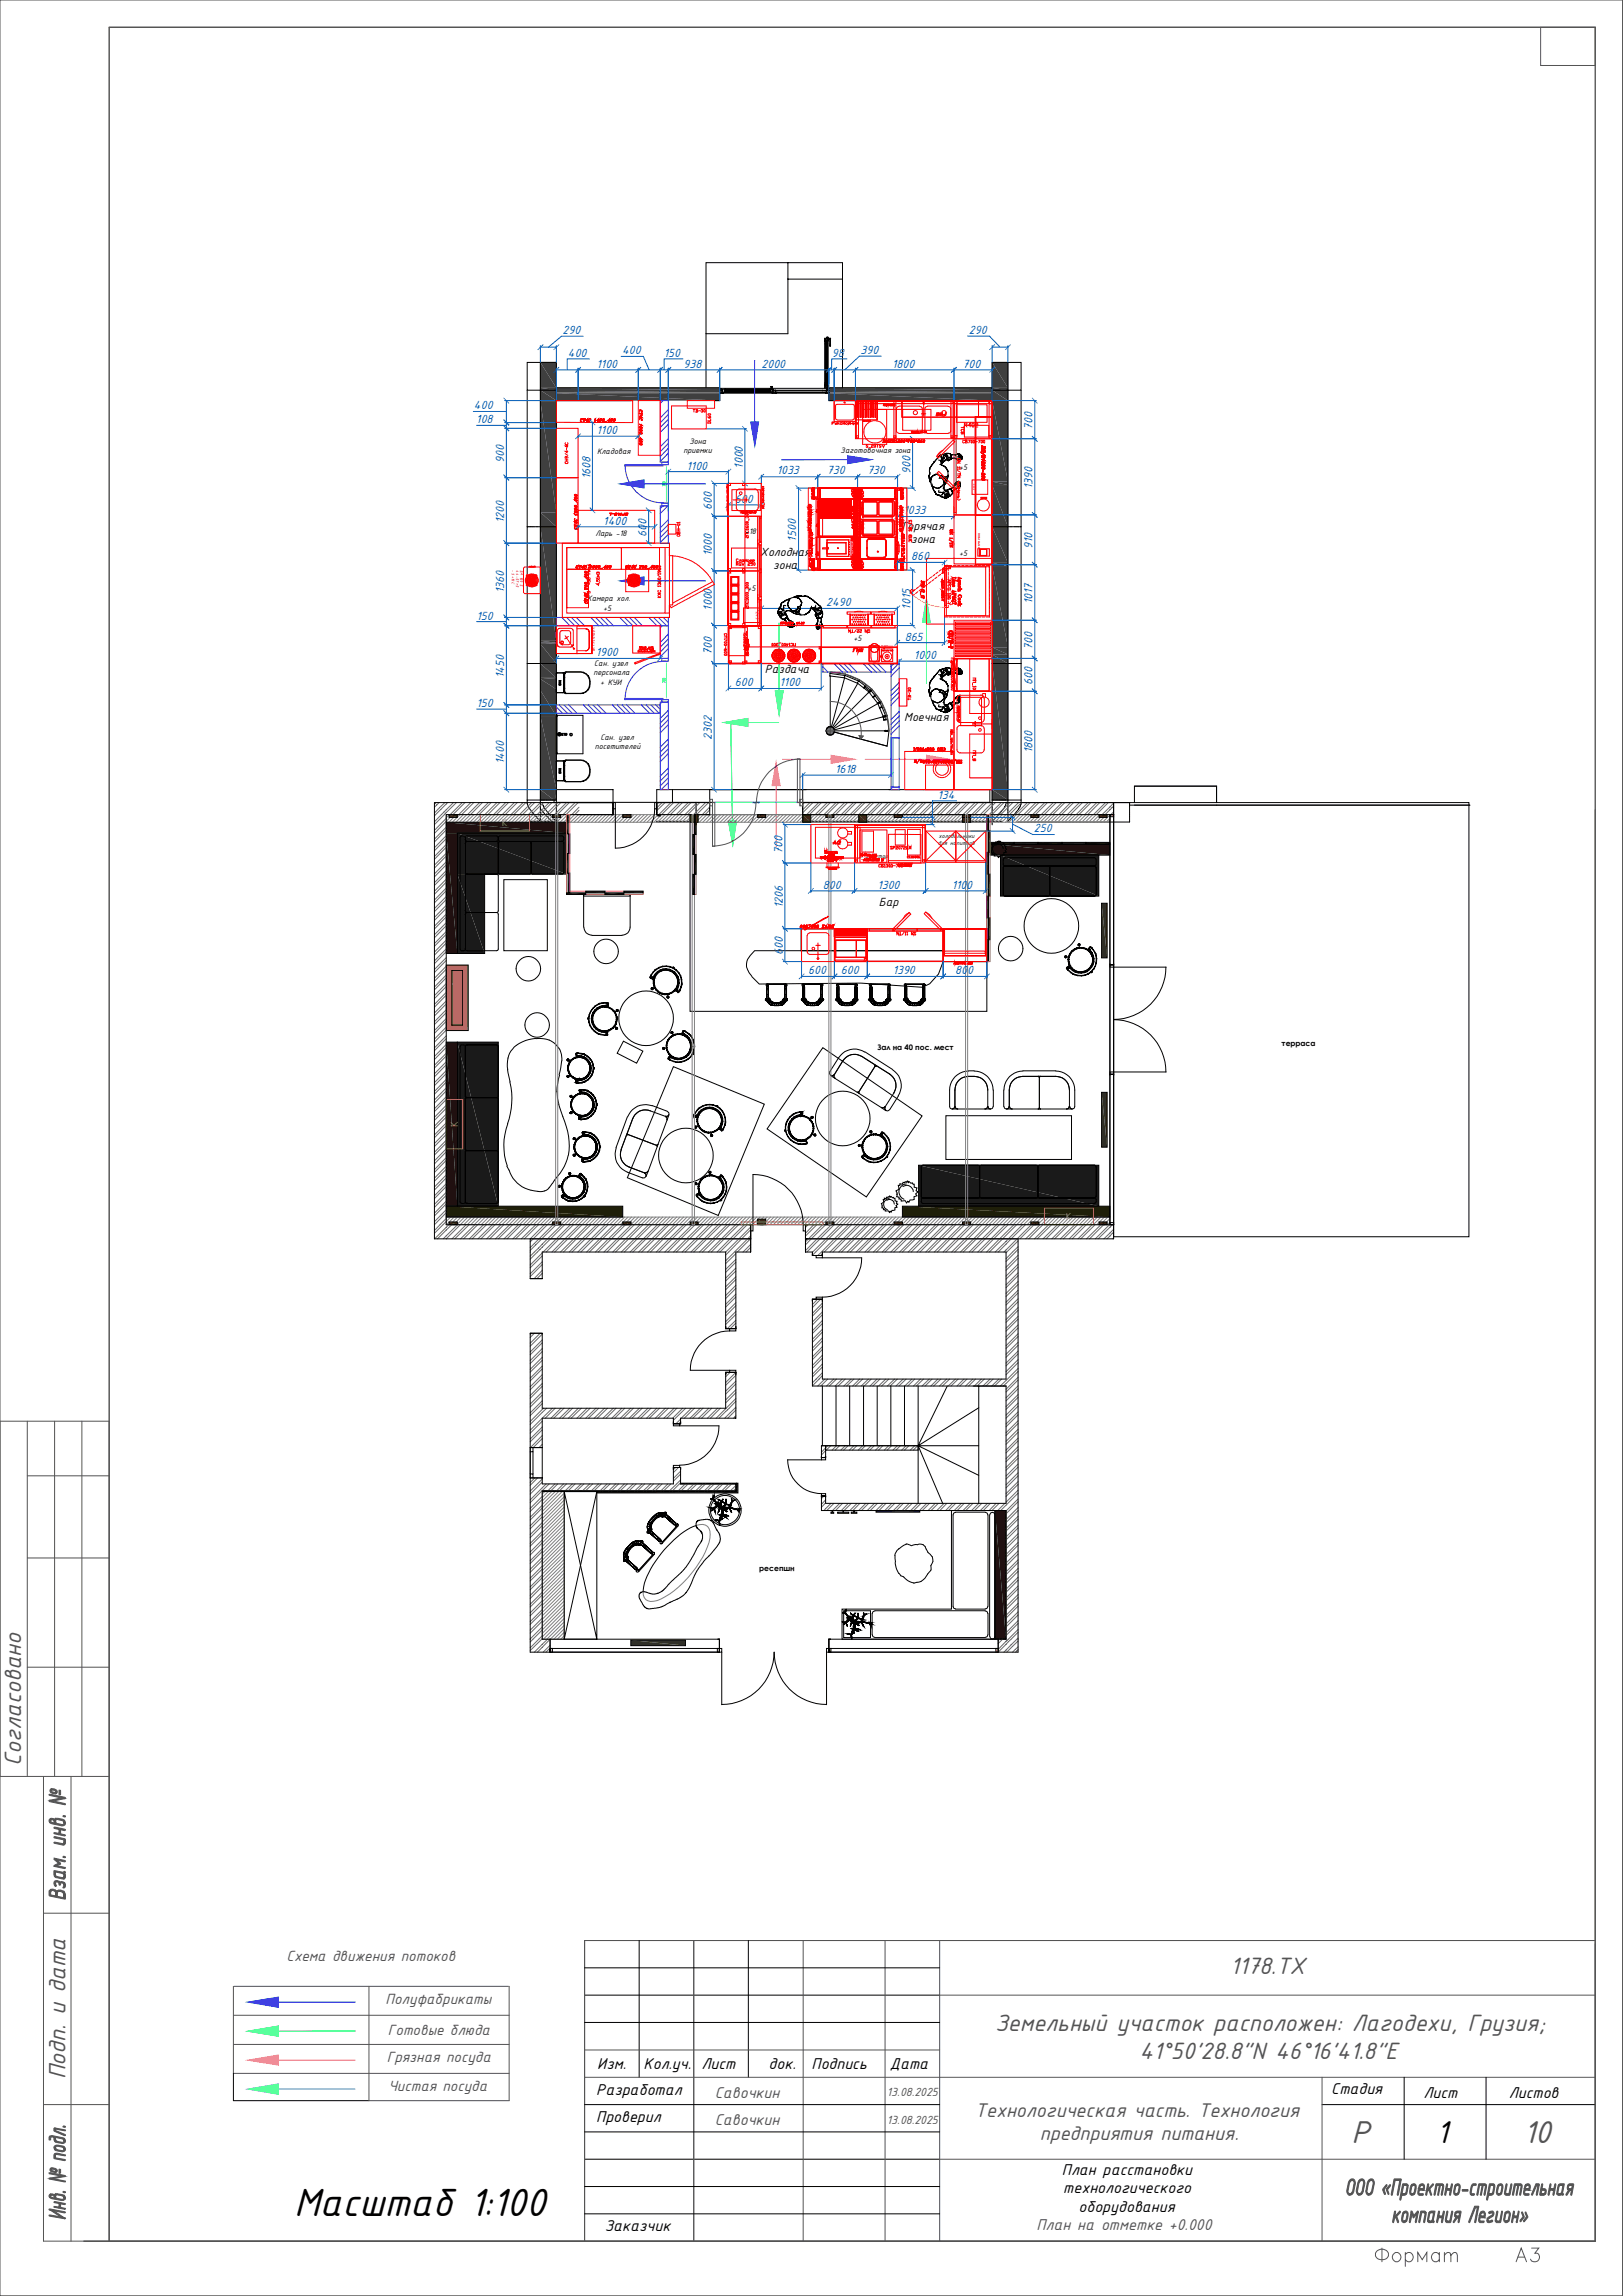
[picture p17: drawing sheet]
<svg xmlns="http://www.w3.org/2000/svg" width="297mm" height="420mm" viewBox="0 0 297 420" stroke-linecap="round" stroke-linejoin="round" font-family="sans-serif">
<defs><g id="words">
<text font-size="7.7" x="53.8" y="405.4">Масштаб 1:100</text>
<g font-size="6.2" fill="#545454">
<text x="247.3" y="391.9">Р</text>
<text x="278.8" y="391.9">10</text>
</g>
<text font-size="6.2" x="262.8" y="392">1</text>
<g font-size="4.7" fill="#545454">
<text x="3.9" y="323" transform="rotate(-90 3.9 323)">Согласовано</text>
<text x="225.1" y="361.1">1178.ТХ</text>
<text x="182.1" y="371.6">Земельный участок расположен: Лагодехи, Грузия;</text>
<text x="208.5" y="376.6">41°50'28.8&quot;N 46°16'41.8&quot;E</text>
<text x="12" y="380.4" transform="rotate(-90 12 380.4)">Подп. и дата</text>
</g>
<g font-size="3.9" fill="#545454">
<text x="178.4" y="387.2">Технологическая часть. Технология</text>
<text x="190.3" y="391.4">предприятия питания.</text>
</g>
<g font-size="3.1">
<text x="109.1" y="383.2">Разработал</text>
<text x="109.3" y="378.4">Изм.</text>
<text x="117.8" y="378.4">Кол.уч.</text>
<text x="128.4" y="378.4">Лист</text>
<text x="140.6" y="378.4">док.</text>
<text x="148.5" y="378.4">Подпись</text>
<text x="162.9" y="378.4">Дата</text>
<text x="243.6" y="383">Стадия</text>
<text x="260.5" y="383.8">Лист</text>
<text x="276.1" y="383.8">Листов</text>
<text x="109.1" y="388.2">Проверил</text>
<text x="194.3" y="397.8">План расстановки</text>
<text x="194.6" y="401.2">технологического</text>
<text x="197.4" y="404.5">оборудования</text>
<text x="110.7" y="408.1">Заказчик</text>
</g>
<g font-size="3.1" fill="#545454">
<text x="130.8" y="383.8">Савочкин</text>
<text x="130.8" y="388.7">Савочкин</text>
<text x="189.7" y="407.9">План на отметке +0.000</text>
</g>
<g font-size="2.9" fill="#545454">
<text x="52.4" y="358.6">Схема движения потоков</text>
<text x="70.6" y="366.6">Полуфабрикаты</text>
<text x="70.8" y="377.3">Грязная посуда</text>
<text x="71" y="372.2">Готовые блюда</text>
<text x="71.1" y="382.4">Чистая посуда</text>
</g>
<g font-size="2.3" fill="#005cb8">
<text x="103" y="61.1">290</text>
<text x="103.9" y="65.3">400</text>
<text x="113.8" y="64.8">400</text>
<text x="121.5" y="65.3">150</text>
<text x="152.2" y="65.3">98</text>
<text x="157.5" y="64.7">390</text>
<text x="177.3" y="61.1">290</text>
<text x="109.2" y="67.3">1100</text>
<text x="125.1" y="67.3">938</text>
<text x="139.4" y="67.3">2000</text>
<text x="163.3" y="67.3">1800</text>
<text x="176.1" y="67.2">700</text>
<text x="86.7" y="74.9">400</text>
<text x="87.2" y="77.4">108</text>
<text x="109.2" y="79.4">1100</text>
<text x="188.9" y="78.7" transform="rotate(-90 188.9 78.7)">700</text>
<text x="92.2" y="84.7" transform="rotate(-90 92.2 84.7)">900</text>
<text x="108" y="87.6" transform="rotate(-90 108 87.6)">1608</text>
<text x="125.6" y="85.9">1100</text>
<text x="135.9" y="85.7" transform="rotate(-90 135.9 85.7)">1000</text>
<text x="142.2" y="86.8">1033</text>
<text x="151.3" y="86.8">730</text>
<text x="158.7" y="86.8">730</text>
<text x="166.6" y="86.6" transform="rotate(-90 166.6 86.6)">900</text>
<text x="188.9" y="89.5" transform="rotate(-90 188.9 89.5)">1390</text>
<text x="92.2" y="95.7" transform="rotate(-90 92.2 95.7)">1200</text>
<text x="110.4" y="96">1400</text>
<text x="130.3" y="93.2" transform="rotate(-90 130.3 93.2)">600</text>
<text x="134.5" y="92">600</text>
<text x="165.3" y="94.1">1033</text>
<text x="118.3" y="98.2" transform="rotate(-90 118.3 98.2)">600</text>
<text x="130.3" y="101.7" transform="rotate(-90 130.3 101.7)">1000</text>
<text x="145.7" y="99.1" transform="rotate(-90 145.7 99.1)">1500</text>
<text x="188.9" y="100.4" transform="rotate(-90 188.9 100.4)">910</text>
<text x="166.8" y="102.5">860</text>
<text x="87.2" y="113.3">150</text>
<text x="92.2" y="108.5" transform="rotate(-90 92.2 108.5)">1360</text>
<text x="130.3" y="111.7" transform="rotate(-90 130.3 111.7)">1000</text>
<text x="151.2" y="110.9">2490</text>
<text x="166.6" y="111.5" transform="rotate(-90 166.6 111.5)">1015</text>
<text x="188.9" y="110.6" transform="rotate(-90 188.9 110.6)">1017</text>
<text x="130.3" y="119.8" transform="rotate(-90 130.3 119.8)">700</text>
<text x="165.6" y="117.2">865</text>
<text x="188.9" y="118.9" transform="rotate(-90 188.9 118.9)">700</text>
<text x="92.2" y="124.1" transform="rotate(-90 92.2 124.1)">1450</text>
<text x="109" y="120.1">1900</text>
<text x="134.5" y="125.6">600</text>
<text x="142.7" y="125.6">1100</text>
<text x="167.3" y="120.6">1000</text>
<text x="188.9" y="125.3" transform="rotate(-90 188.9 125.3)">600</text>
<text x="87.2" y="129.3">150</text>
<text x="130.3" y="135.3" transform="rotate(-90 130.3 135.3)">2302</text>
<text x="188.9" y="137.8" transform="rotate(-90 188.9 137.8)">1800</text>
<text x="92.2" y="139.8" transform="rotate(-90 92.2 139.8)">1400</text>
<text x="152.8" y="141.4">1618</text>
<text x="171.6" y="146.1">134</text>
<text x="189.2" y="152.2">250</text>
<text x="143.2" y="156.3" transform="rotate(-90 143.2 156.3)">700</text>
<text x="143.3" y="166.2" transform="rotate(-90 143.3 166.2)">1206</text>
<text x="150.6" y="162.6">800</text>
<text x="160.6" y="162.6">1300</text>
<text x="174.2" y="162.6">1100</text>
<text x="143.3" y="174.7" transform="rotate(-90 143.3 174.7)">600</text>
<text x="147.9" y="178.2">600</text>
<text x="153.9" y="178.2">600</text>
<text x="163.4" y="178.2">1390</text>
<text x="174.8" y="178.2">800</text>
</g>
<g font-size="2.3">
<text x="139.1" y="101.6">Холодная</text>
<text x="165" y="96.9">Горячая</text>
<text x="166.8" y="99.4">зона</text>
<text x="141.5" y="104.1">зона</text>
<text x="140" y="123.1">Раздача</text>
<text x="165.5" y="131.8">Моечная</text>
<text x="160.8" y="165.8">Бар</text>
</g>
<g font-size="2.3" fill="#545454">
<text x="162.3" y="383.5">13.08.2025</text>
<text x="162.3" y="388.5">13.08.2025</text>
</g>
<g font-size="1.7" fill="#b4a35c">
<text x="91.8" y="151.1">К</text>
<text x="83.8" y="206.2" transform="rotate(-90 83.8 206.2)">К</text>
<text x="195.1" y="223.1">К</text>
</g>
<g font-size="1.6">
<text x="109.3" y="83">Кладовая</text>
<text x="125.1" y="82.8">приемки</text>
<text x="126.2" y="81.2">Зона</text>
<text x="153.8" y="82.8">Заготовочная зона</text>
<text x="175.6" y="86">+5</text>
<text x="109" y="98">Ларь -18</text>
<text x="136.4" y="97.7">-18</text>
<text x="175.6" y="101.7">+5</text>
<text x="107.4" y="109.9">Камера хол.</text>
<text x="110.4" y="111.8">+5</text>
<text x="136.8" y="108">+5</text>
<text x="156.2" y="117.3">+5</text>
<text x="108.6" y="123.5">персонала</text>
<text x="108.8" y="121.9">Сан. узел</text>
<text x="109.9" y="125.2">+ КУИ</text>
<text x="108.8" y="136.9">посетителей</text>
<text x="109.9" y="135.3">Сан. узел</text>
</g>
<g font-size="1.4">
<text x="234.5" y="191.3">терраса</text>
<text x="160.6" y="192.2">Зал на 40 пос. мест</text>
<text x="138.9" y="287.3">ресепшн</text>
</g>
<g font-size="1.1">
<text x="171.7" y="154.6">для напитков</text>
<text x="171.8" y="153.3">холодильники</text>
<text x="157.2" y="156.9">л. ген-тор</text>
</g>
<g font-size=".8" fill="#f00">
<text x="178.1" y="88.3" transform="rotate(90 178.1 88.3)">SW2</text>
<text x="93.6" y="104.4" transform="rotate(90 93.6 104.4)">-5 +10С</text>
<text x="94.4" y="104.3" transform="rotate(90 94.4 104.3)">4.4-8.7м3</text>
<text x="95.2" y="104.3" transform="rotate(90 95.2 104.3)">SM 109 S</text>
<text x="138.8" y="113.4" transform="rotate(-90 138.8 113.4)">SW2</text>
<text x="163.5" y="117.9" transform="rotate(-180 163.5 117.9)">Vitamix</text>
</g>
<text font-size=".8" fill="#0ff" x="137.6" y="147">1600</text>
<g font-size=".4" fill="#f00">
<text x="179.1" y="97.5" transform="rotate(90 179.1 97.5)">ПН/В900x300</text>
<text x="108.8" y="119.2" transform="rotate(-90 108.8 119.2)">ВМ1 510*655*500(750)</text>
</g>
</g></defs>
<path d="M207.6 143.8h15v3M207.6 147.3h61.4" fill="none" stroke="#000" stroke-width=".18"/>
<path d="M151.4 70.4l.1 .2z" fill="none" stroke="#3f3f3f" stroke-width=".18"/>
<g fill="#3f3f3f">
<path d="M151.4 70.4l.1 .1z"/>
<path d="M151.4 70.5l.1 .1z"/>
</g>
<path d="M151.4 62.4v.1z" fill="none" stroke="#3f3f3f" stroke-width=".18"/>
<path d="M151.3 62.4l.1 8.1z" fill="none" stroke="#3f3f3f" stroke-width=".18"/>
<path d="M151.3 62.4l.1 .1z" fill="#3f3f3f"/>
<path d="M151.4 62.5v7.8" fill="none" stroke="#3f3f3f" stroke-width=".18"/>
<path d="M151.3 70.4h.1z" fill="#3f3f3f"/>
<path d="M151.4 70.4v.1z" fill="none" stroke="#3f3f3f" stroke-width=".18"/>
<path d="M151.4 70.4v.1z" fill="#3f3f3f"/>
<path d="M151.4 62.3v.1z" fill="none" stroke="#3f3f3f" stroke-width=".18"/>
<g fill="#3f3f3f">
<path d="M151.4 62.3h.1z"/>
<path d="M151.4 62.3l.1 .1z"/>
</g>
<path d="M151.3 70.4h.1" fill="none" stroke="#3f3f3f" stroke-width=".18"/>
<path d="M150.9 70.4h.2l-.1 .3 .5-.1v.6h-.2l.1-.2h-.5z" fill="none" stroke="#3f3f3f" stroke-width=".18"/>
<g fill="#3f3f3f">
<path d="M150.9 70.4h.2z"/>
<path d="M151 70.4h.1z"/>
<path d="M150.9 70.4l.1 .1z"/>
<path d="M150.9 70.5h.1z"/>
<path d="M150.9 70.5l.1 .1z"/>
<path d="M150.9 70.6h.1z"/>
<path d="M151.4 70.6h.1z"/>
<path d="M151.1 70.6l.4 .1z"/>
<path d="M150.9 70.6l.1 .1z"/>
<path d="M151 70.7h.5z"/>
<path d="M150.9 70.7h.1z"/>
<path d="M150.9 71h.4z"/>
<path d="M150.9 70.7l.6 .3h-.6z"/>
<path d="M150.9 70.7h.6v.3z"/>
<path d="M151.4 71h.1z"/>
<path d="M151.4 71l.1 .1z"/>
<path d="M151.3 71.1h.2z"/>
<path d="M151.3 71.1l.2 .1z"/>
<path d="M151.4 71.2h.1z"/>
</g>
<path d="M151.2 71.4h.5v.5h-.6l-.1-.1h.3z" fill="none" stroke="#3f3f3f" stroke-width=".18"/>
<g fill="#3f3f3f">
<path d="M151.2 71.4h.5z"/>
<path d="M151.2 71.4l.5 .1z"/>
<path d="M151.3 71.5h.4z"/>
<path d="M151.3 71.5l.3 .1h-.3z"/>
<path d="M151.3 71.5h.3v.1z"/>
<path d="M151.3 71.6l.3 .2h-.3z"/>
<path d="M151.3 71.6h.3v.2z"/>
<path d="M151.3 71.8h.3z"/>
<path d="M151.3 71.8h.4z"/>
<path d="M151 71.8h.2z"/>
<path d="M151 71.8h.3z"/>
<path d="M151 71.8l.7 .1z"/>
<path d="M151.1 71.9h.6z"/>
</g>
<path d="M141.4 71.4h.5v.4h.2v.1h-.8v-.1h.2z" fill="none" stroke="#3f3f3f" stroke-width=".18"/>
<g fill="#3f3f3f">
<path d="M141.4 71.4h.5z"/>
<path d="M141.5 71.4h.4z"/>
<path d="M141.4 71.4l.5 .1z"/>
<path d="M141.5 71.5l.4 .1h-.4z"/>
<path d="M141.5 71.5h.4v.1z"/>
<path d="M141.5 71.6l.4 .2h-.4z"/>
<path d="M141.5 71.6h.4v.2z"/>
<path d="M141.5 71.8h.4z"/>
<path d="M141.3 71.8h.1z"/>
<path d="M141.9 71.8h.2z"/>
<path d="M141.3 71.8h.2z"/>
<path d="M141.3 71.8l.8 .1z"/>
<path d="M141.3 71.9h.8z"/>
<path d="M141.3 71.9h.7z"/>
</g>
<path d="M132.7 71.5l8.1 .1zM132.7 71.6h8.1M141 71.2h.5v.2l-.1-.1v.5h-.6v-.2l.2 .1z" fill="none" stroke="#3f3f3f" stroke-width=".18"/>
<g fill="#3f3f3f">
<path d="M141 71.2h.5z"/>
<path d="M141 71.2l.5 .1z"/>
<path d="M141 71.3h.4z"/>
<path d="M141.4 71.3h.1z"/>
<path d="M141 71.3l.4 .1z"/>
<path d="M141 71.4l.4 .1z"/>
<path d="M141 71.5l.4 .1h-.4z"/>
<path d="M141 71.5h.4v.1z"/>
<path d="M141 71.6h.4z"/>
<path d="M140.8 71.6h.1z"/>
<path d="M140.8 71.6h.2z"/>
<path d="M141 71.6l.4 .1z"/>
<path d="M141 71.7h.4z"/>
<path d="M140.8 71.6l.2 .1z"/>
<path d="M140.8 71.7l.6 .1z"/>
<path d="M140.8 71.8h.6z"/>
</g>
<path d="M131.7 71.4h.4v.4h.2v.1h-.6z" fill="none" stroke="#3f3f3f" stroke-width=".18"/>
<g fill="#3f3f3f">
<path d="M131.7 71.4h.4z"/>
<path d="M131.9 71.4h.2z"/>
<path d="M131.7 71.4l.4 .1z"/>
<path d="M131.7 71.5h.4z"/>
<path d="M131.7 71.5l.4 .1h-.4z"/>
<path d="M131.7 71.5h.4v.1z"/>
<path d="M131.7 71.6l.4 .2h-.4z"/>
<path d="M131.7 71.6h.4v.2z"/>
<path d="M131.7 71.8h.4z"/>
<path d="M132.2 71.8h.1z"/>
<path d="M131.7 71.8l.6 .1z"/>
<path d="M131.7 71.8h.6z"/>
<path d="M131.7 71.9h.6z"/>
</g>
<path d="M140.8 71.2h.2h-.2z" fill="none" stroke="#3f3f3f" stroke-width=".18"/>
<path d="M140.8 71.2h.2z" fill="#3f3f3f"/>
<path d="M132.7 71.2l.1 .1z" fill="none" stroke="#3f3f3f" stroke-width=".18"/>
<path d="M132.7 71.2l.1 .1z" fill="#3f3f3f"/>
<path d="M140.8 71.3l.1-.1z" fill="none" stroke="#3f3f3f" stroke-width=".18"/>
<path d="M132.6 71.2h.2zM132.7 71.3h8.1zM132.7 71.3h8.1" fill="none" stroke="#3f3f3f" stroke-width=".18"/>
<path d="M132.6 71.2h.2z" fill="#3f3f3f"/>
<path d="M132.7 71.4l8.1 .1zM132.7 71.4h8.1M140.7 71.3l.1 .1z" fill="none" stroke="#3f3f3f" stroke-width=".18"/>
<path d="M140.7 71.3l.1 .1z" fill="#3f3f3f"/>
<path d="M132.7 71.3l.1 .1z" fill="none" stroke="#3f3f3f" stroke-width=".18"/>
<path d="M132.7 71.3l.1 .1z" fill="#3f3f3f"/>
<path d="M140.7 71.5h.1z" fill="none" stroke="#3f3f3f" stroke-width=".18"/>
<path d="M140.7 71.5h.1z" fill="#3f3f3f"/>
<path d="M151.1 62.4v8.1z" fill="none" stroke="#3f3f3f" stroke-width=".18"/>
<path d="M151.1 62.5v.4z" fill="#3f3f3f"/>
<path d="M151.1 62.9v7.1" fill="none" stroke="#3f3f3f" stroke-width=".18"/>
<path d="M151.1 70v.4z" fill="#3f3f3f"/>
<path d="M151.2 62.4l.1 8.1z" fill="none" stroke="#3f3f3f" stroke-width=".18"/>
<path d="M151.2 62.4l.1 .1z" fill="#3f3f3f"/>
<path d="M151.2 62.5v7.9" fill="none" stroke="#3f3f3f" stroke-width=".18"/>
<path d="M151.2 70.4h.1z" fill="#3f3f3f"/>
<path d="M151.3 62.4h.1" fill="none" stroke="#3f3f3f" stroke-width=".18"/>
<path d="M151.1 70.4h.1z" fill="none" stroke="#3f3f3f" stroke-width=".18"/>
<path d="M151.1 70.4h.1z" fill="#3f3f3f"/>
<path d="M150.9 61.9h.5l-.1-.2h.2v.5h-.5l.1 .2h-.2z" fill="none" stroke="#3f3f3f" stroke-width=".18"/>
<g fill="#3f3f3f">
<path d="M151.3 61.7h.2z"/>
<path d="M151.3 61.7l.2 .1z"/>
<path d="M151.4 61.8h.1z"/>
<path d="M151.4 61.8l.1 .1z"/>
<path d="M151.4 61.9h.1z"/>
<path d="M150.9 61.9h.6z"/>
<path d="M150.9 61.9l.6 .1z"/>
<path d="M150.9 62h.6z"/>
<path d="M150.9 62l.6 .1z"/>
<path d="M150.9 62.1h.6z"/>
<path d="M150.9 62.1l.6 .1z"/>
<path d="M151 62.2h.5z"/>
<path d="M150.9 62.2h.1z"/>
<path d="M151.4 62.2h.1z"/>
<path d="M151.4 62.2l.1 .1z"/>
<path d="M150.9 62.2l.1 .1z"/>
<path d="M150.9 62.3h.1z"/>
<path d="M150.9 62.3l.1 .1z"/>
<path d="M150.9 62.4h.1z"/>
<path d="M150.9 62.4h.2z"/>
</g>
<path d="M101.8 71h29.9M101.8 71.4h29.9M101.8 71.8h29.9M101.8 71.9h29.9M115.6 73.3h-13.8v-2.3h29.9v2.3h-.9" fill="none" stroke="#3f3f3f" stroke-width=".18"/>
<path d="M101.8 71.2h29.9" fill="none" stroke="#3f3f3f" stroke-width=".34"/>
<path d="M101.8 71.6h29.9" fill="none" stroke="#3f3f3f" stroke-width=".25"/>
<g fill="#3f3f3f">
<path d="M101.8 71.9l29.9 1.4h-29.9z"/>
<path d="M101.8 71.9h29.9v1.4z"/>
</g>
<path d="M151.7 71h29.9M151.7 71.4h29.9M151.7 71.8h29.9M151.7 71.9h29.9M157.8 73.3h-6.1v-2.3h29.9v2.3h-23.4M166.1 73.3h1.2M164.5 144.4h.2M168.9 144.4h.2M175.4 144.4h.2M179.8 144.4h.1" fill="none" stroke="#3f3f3f" stroke-width=".18"/>
<path d="M151.7 71.2h29.9" fill="none" stroke="#3f3f3f" stroke-width=".34"/>
<path d="M151.7 71.6h29.9" fill="none" stroke="#3f3f3f" stroke-width=".25"/>
<g fill="#3f3f3f">
<path d="M151.7 71.9l29.9 1.4h-29.9z"/>
<path d="M151.7 71.9h29.9v1.4z"/>
</g>
<path d="M140.8 71.3v.1zM158.2 73.3h7.9M162.7 144.4h1.8" fill="none" stroke="#3f3f3f" stroke-width=".18"/>
<path d="M140.8 71.3v.1z" fill="#3f3f3f"/>
<path d="M132.8 71.3v.1z" fill="none" stroke="#3f3f3f" stroke-width=".18"/>
<path d="M132.8 71.3v.1z" fill="#3f3f3f"/>
<path d="M140.8 71.5h.1" fill="none" stroke="#3f3f3f" stroke-width=".18"/>
<path d="M132.8 71.5h.1" fill="none" stroke="#3f3f3f" stroke-width=".18"/>
<path d="M132.7 71.5h.1z" fill="none" stroke="#3f3f3f" stroke-width=".18"/>
<path d="M132.7 71.5h.1z" fill="#3f3f3f"/>
<path d="M151.3 62.4v.1z" fill="none" stroke="#3f3f3f" stroke-width=".18"/>
<path d="M151.3 62.4v.1z" fill="#3f3f3f"/>
<path d="M151.3 70.4v.1z" fill="none" stroke="#3f3f3f" stroke-width=".18"/>
<path d="M151.3 70.4v.1z" fill="#3f3f3f"/>
<path d="M151.1 62.4l.1 .1z" fill="none" stroke="#3f3f3f" stroke-width=".18"/>
<path d="M151.1 62.4l.1 .1z" fill="#3f3f3f"/>
<path d="M151.1 62.4h.1z" fill="none" stroke="#3f3f3f" stroke-width=".18"/>
<path d="M151.1 62.4h.1z" fill="#3f3f3f"/>
<path d="M151.1 70.4l.1 .1z" fill="none" stroke="#3f3f3f" stroke-width=".18"/>
<path d="M151.1 70.4l.1 .1z" fill="#3f3f3f"/>
<path d="M181.6 66.3h2.8v5.1h-2.8z" fill="none" stroke="#3f3f3f" stroke-width=".18"/>
<g fill="#3f3f3f">
<path d="M181.6 66.3l2.8 4.7h-2.8z"/>
<path d="M181.6 66.3h2.8v4.7z"/>
</g>
<path d="M181.6 71.2h2.8" fill="none" stroke="#3f3f3f" stroke-width=".42"/>
<path d="M181.6 71.4h2.8v25h-2.8z" fill="none" stroke="#3f3f3f" stroke-width=".18"/>
<g fill="#3f3f3f">
<path d="M181.6 71.4l2.8 1.9h-2.8z"/>
<path d="M181.6 71.4h2.8v1.9z"/>
<path d="M181.6 73.3l2.8 14.8h-2.8z"/>
<path d="M181.6 73.3h2.8v14.8z"/>
<path d="M181.6 88.1l2.8 .6h-2.8z"/>
<path d="M181.6 88.1h2.8v.6z"/>
<path d="M181.6 88.7l2.8 7.7h-2.8z"/>
<path d="M181.6 88.7h2.8v7.7z"/>
</g>
<path d="M98.9 66.3h2.9v5.1h-2.9z" fill="none" stroke="#3f3f3f" stroke-width=".18"/>
<g fill="#3f3f3f">
<path d="M98.9 66.3l2.9 4.7h-2.9z"/>
<path d="M98.9 66.3h2.9v4.7z"/>
</g>
<path d="M98.9 71.2h2.9" fill="none" stroke="#3f3f3f" stroke-width=".42"/>
<path d="M98.9 71.4h2.9v25h-2.9z" fill="none" stroke="#3f3f3f" stroke-width=".18"/>
<g fill="#3f3f3f">
<path d="M98.9 71.4l2.9 1.9h-2.9z"/>
<path d="M98.9 71.4h2.9v1.9z"/>
</g>
<path d="M98.9 73.3h2.9" fill="none" stroke="#3f3f3f" stroke-width=".18"/>
<g fill="#3f3f3f">
<path d="M98.9 73.4l2.9 20.3h-2.9z"/>
<path d="M98.9 73.4h2.9v20.3z"/>
<path d="M98.9 93.7l2.9 2.7h-2.9z"/>
<path d="M98.9 93.7h2.9v2.7z"/>
</g>
<path d="M181.6 96.4h2.8v25h-2.8z" fill="none" stroke="#3f3f3f" stroke-width=".18"/>
<g fill="#3f3f3f">
<path d="M181.6 96.4l2.8 6.6h-2.8z"/>
<path d="M181.6 96.4h2.8v6.6z"/>
<path d="M181.6 103l2.8 .5h-2.8z"/>
<path d="M181.6 103h2.8v.5z"/>
<path d="M181.6 103.5l2.8 14.9h-2.8z"/>
<path d="M181.6 103.5h2.8v14.9z"/>
</g>
<path d="M181.6 118.4h2.8" fill="none" stroke="#3f3f3f" stroke-width=".18"/>
<g fill="#3f3f3f">
<path d="M181.6 118.4l2.8 1.3h-2.8z"/>
<path d="M181.6 118.4h2.8v1.3z"/>
<path d="M181.6 119.7l2.8 1.7h-2.8z"/>
<path d="M181.6 119.7h2.8v1.7z"/>
</g>
<path d="M181.6 121.4h2.8v24.9h-2.8z" fill="none" stroke="#3f3f3f" stroke-width=".18"/>
<g fill="#3f3f3f">
<path d="M181.6 121.4l2.8 23h-2.8z"/>
<path d="M181.6 121.4h2.8v23z"/>
<path d="M181.6 144.4l2.8 1.9h-2.8z"/>
<path d="M181.6 144.4h2.8v1.9z"/>
</g>
<path d="M98.9 96.4h2.9v25h-2.9z" fill="none" stroke="#3f3f3f" stroke-width=".18"/>
<g fill="#3f3f3f">
<path d="M98.9 96.4l2.9 20.8h-2.9z"/>
<path d="M98.9 96.4h2.9v20.8z"/>
</g>
<path d="M98.9 117.4h2.9" fill="none" stroke="#3f3f3f" stroke-width=".34"/>
<path d="M98.9 117.7h2.9" fill="none" stroke="#3f3f3f" stroke-width=".21"/>
<g fill="#3f3f3f">
<path d="M98.9 117.8l2.9 3.6h-2.9z"/>
<path d="M98.9 117.8h2.9v3.6z"/>
</g>
<path d="M101.4 144.4v1.9h-2.5v-24.9h2.9v23" fill="none" stroke="#3f3f3f" stroke-width=".18"/>
<g fill="#3f3f3f">
<path d="M98.9 121.4l2.9 2.6h-2.9z"/>
<path d="M98.9 121.4h2.9v2.6z"/>
</g>
<path d="M98.9 124.1h2.9" fill="none" stroke="#3f3f3f" stroke-width=".21"/>
<g fill="#3f3f3f">
<path d="M98.9 124.2l2.9 1.9h-2.9z"/>
<path d="M98.9 124.2h2.9v1.9z"/>
</g>
<path d="M98.9 126.1h2.9M98.9 126.2h2.9M98.9 126.3h2.9" fill="none" stroke="#3f3f3f" stroke-width=".18"/>
<g fill="#3f3f3f">
<path d="M98.9 126.3l2.9 4.7h-2.9z"/>
<path d="M98.9 126.3h2.9v4.7z"/>
<path d="M98.9 131l2.9 13.4h-2.9z"/>
<path d="M98.9 131h2.9v13.4z"/>
<path d="M98.9 144.4l2.5 1.9h-2.5z"/>
<path d="M98.9 144.4h2.5v1.9z"/>
</g>
<path d="M101.4 144.4v1.9h.4v-1.9" fill="none" stroke="#3f3f3f" stroke-width=".18"/>
<g fill="#3f3f3f">
<path d="M101.4 144.4l.4 1.9h-.4z"/>
<path d="M101.4 144.4h.4v1.9z"/>
</g>
<g fill="none" stroke="#000" stroke-width=".18">
<path d="M144.2 51.1v-3.1h10v3.1M144.2 48h-15v13M154.2 51.1h-10v9.9h-15M154.2 51.1v19.9M96.5 71.4v25M98.9 66.3h-2.4v5.1h2.4v25h-2.4v25h2.4M98.9 66.3h2.9v5.1h-2.9zM101.8 71h29.9v.4M101.8 73.3v23.1M101.8 73.3h13.8M101.8 71.4v1.9M129.2 61v10"/>
<path d="M131.7 71.5v.3M131.7 71.8h.1M131.7 71h9.7M131.7 71.4h.5M131.7 71.9h9.7M131.7 71.4v1.9h-.9M131.9 71.2h.1M131.9 71.2v.1M131.9 71.2h.8M131.9 71.3h.1M131.9 71.3v.1M132 71.3h.1"/>
<path d="M132 71.3l.1-.1-.1 .1M132 71.2h.1M132 71.2v.2M132 71.2v.1M132 71.3l.1 .1M132.1 71.8h.1M132.1 71.8h9.4M132.1 71.5h.1M132.2 71.3v.5M132.2 71.8h.1M132.2 71.8h-.1M132.2 71.3h-.1v.5"/>
<path d="M132.3 71.8h9.3M132.3 71.8v.1M132.3 71.8h.1M132.6 71.6h.2M132.6 71.7h.1M132.6 71.3v.4M132.6 71.3h.2M132.6 71.2h.1M132.7 71.6l-.1 .1M132.7 71.3h8.1M132.7 71.5h8.1M132.7 71.3v.3"/>
<path d="M132.7 71.4h.1M132.7 71.5h.1M132.8 71.8h.1M132.8 71.6h-.2M132.8 71.2h8.2v.5l-.1-.1M132.8 71.6v.2M132.8 71.3v.1zM132.8 71.5h.1M132.8 71.2h8M132.8 71.2l-.2 .1M132.8 71.2v.1M132.8 71.6h8.2"/>
<path d="M140.3 71.6h-7.5h8.3M140.7 71.3l-7.9 .1M140.7 71.5h-7.9M140.8 71.6v.2M140.8 71.3h.2M140.8 71.2l-8 .1M140.8 71.3l-.1 .1M140.8 71.3v.1M140.8 71.5h-.1M140.8 71.2h.2M140.8 71.2h.1M140.8 71.5h.1"/>
<path d="M140.8 71.2h-8M140.8 71.4v.2M140.9 71.2l-.1 .1M141 71.2h.6M141.1 71.1h.2M141.1 70.7h.3M141.1 71.1h.2h-.1M141.2 71.1h.2M141.2 71h.2M141.3 71.8v.1h10.4M141.3 71.8h.1M141.3 70.8h.1"/>
<path d="M141.3 70.7l.1 .3M141.4 70.7h-.3v.3h.2M141.4 71.5v.3M141.4 71.5v-.2v.2M141.4 71.3h.2M141.4 71.4h10.3M141.4 71.5h.1v.3M141.4 71v.2M141.4 71.8h.1M141.5 71.8h.1M141.5 71.3v.1M141.5 71.2v.2"/>
<path d="M141.9 71.8h9.4M141.9 71.8h.1M141.9 71.4v.4M141.9 71.5h9.3M142 71.8h.1M142.1 71.8v.1M150.9 70.4v.6h.4M150.9 70.4h.1M151 62.4h.1M151 62.9v7.1zM151 62.4v.5zM151 62.2h.1"/>
<path d="M151 62.2l.4 .1M151 62.2v8.5M151 71.8l.1 .1M151 70.4h.1M151 70.6h.1M151 70.7h.1M151 62.3h.1M151.1 70.4h-.2M151.1 62.4l.1 .1zM151.1 70.4h.1M151.1 70.4l-.1 .1h.3M151.1 62.4h.1"/>
<path d="M151.1 62.5v7.9M151.2 71.4l.1 .4M151.2 62.5l-.1 7.9M151.2 62.4h.1M151.2 70.4v.1M151.2 71.8h.1M151.3 62.4v.1zM151.3 70.4h.1M151.3 62.4h.1M151.3 62.5v7.9M151.3 71.8h.1M151.3 71v.4h.2v-.2"/>
<path d="M151.3 71v.1l.2 .1M151.3 71h-10.2v.2M151.3 71.3h.2M151.3 71.2h.2M151.3 61.8l.2-.1v.2M151.3 61.8l.1 .1h-.5v8.5M151.3 71h.1M151.4 61.7l-.1 .2v-.1M151.4 71.2v.1l.1-.1M151.4 70.3v.1M151.4 62.5v8.1l-.4 .1M151.4 71l-.1 .1"/>
<path d="M151.4 71h.1M151.4 62.3v.1M151.4 70.6h.2M151.4 61.8h.1M151.4 62.3h.1M151.4 62.4v8.2l-.1-.1M151.4 62.4v-.1v.2M151.4 62.4h-.4M151.4 71.2v.1M151.4 70.4h.1M151.4 62.4v.1M151.4 70.4h.2"/>
<path d="M151.5 71.2h.1M151.5 70.6h.1M151.5 71.3h-.1M151.5 62.3l-.1 .1M151.5 61.9v.2M151.5 71h.2M151.5 62.1v.2M151.5 62.4v9M151.5 62.1h.2M151.5 62.1h.1M151.5 61.9h.1M151.5 62.2v.1"/>
<path d="M151.5 61.8h.2M151.6 71.8h.1M151.6 62l.4-.1v1.2M151.6 62.1h.1M151.6 61.8v.3M151.6 62h.1M151.7 61.9l-.2 .1h.1M151.7 62l-.1 .1M151.7 71.4v.4M151.7 71.5v.3M151.7 71.8v1.5h6.1M151.9 62.8v-.8v1.2l.1-.1"/>
<path d="M151.9 63.1l-.1 .2h.2M151.9 61.9l.1 .9M151.9 62.1h-.3M151.9 61.9h.1M151.9 62h.1M152 63l-.1 .3M152 63.1h.1M158.2 73.3h23.4M181.6 71h-29.9v.4M181.6 71.4v25M184.4 66.3h2.5v5.1h-2.5v25h2.5M184.4 66.3v5.1h-2.8"/>
<path d="M184.4 66.3h-2.8v5.1M186.9 71.4v75.5a5.7 5.7 0 0 1-2 2.8l-.5 .5v-3.4M101.8 96.4h-2.9v25M101.8 96.4v25M181.6 96.4h2.8v25M181.6 96.4v25M96.5 121.4v24.9M98.9 121.4h2.9M98.9 121.4v24.9M101.8 121.4v4.8M101.8 126.2v4.8M101.8 126.2h.1"/>
<path d="M101.9 139.2l-.1 .1M101.9 139.2h1.1M101.9 139.2h-.1M101.9 137.9h.1M101.9 130.9h.1M101.9 130.9h-.1v15.4M101.9 131v6.7M102 130.9h4.7v7h-4.9M102 131h.1M102 137.7h.1M102.2 134.2l.1 .1M102.2 134.4v.1h.2"/>
<path d="M102.2 134.5h.3M102.2 134.2h.1M102.2 134.4h.1M102.2 134.3h.1M102.2 134.5h.1M102.3 134.2h.1M102.3 134.2h-.1M102.3 134.5h.1M102.4 134.2h-.1M102.4 134.2h.1M102.4 134.3h.6M102.4 134.2l.1 .1"/>
<path d="M102.4 134.2h.3M102.4 134.4h.6M102.5 134.5h-.1M102.5 134.5h.4M102.5 134.4v.1M102.5 134.4l-.1 .1M102.6 134.4l-.1 .1M102.6 134.2h-.4v.3M102.6 134.2h1.1v.3M102.6 134.2l-.3-.2-.2 .1v.3a.28 .28 0 0 0 .2 .2 .28 .28 0 0 0 .3-.2M102.6 134.2h.1M102.7 134.5h-.4"/>
<path d="M102.9 134.5h.8M102.9 134.5h.1M102.9 134.3v.1M102.9 134.2h.1M103 139.2l.1 .1M103 139.2h.3M103.1 139.4h.1M103.3 139.3h.1M103.3 139.3v2.7M103.3 134.4h.1M103.3 139.1v.1M103.3 139.2h.1"/>
<path d="M103.3 140h.1M103.4 139.1l2.9-.1a2.02 2.02 0 0 1 1.7 1.8 2.02 2.02 0 0 1-1.2 2.1h-3.4zM103.4 139.2l-.1 .1M103.4 139.2h.1M103.4 134.4h.2M103.5 134.2h-.1M103.5 134.4h.1M103.6 134.2h-.1M106.7 139.1h-3.2l-.1 .1M106.8 139.1h-.1a2.01 2.01 0 0 1 1.2 1.9 2.01 2.01 0 0 1-1.2 1.8M181.6 121.4v24.9M181.6 121.4h2.8"/>
<path d="M184.4 121.4h2.5M184.4 121.4v24.9M96.5 146.8a6.8 6.8 0 0 0 2.2 3.2l.2 .2M96.5 146.8h.1M96.5 146.9h.1M97.4 150.7h.1M97.4 150.7l.1 .2M98.9 147.9l2.1 2.3M98.9 150.2h-1.9l.4 .5M98.9 146.8h2.5M98.9 146.3h-2.4v.5M98.9 150.2v.7"/>
<path d="M98.9 146.3v1.6M98.9 147.9v2.3M98.9 150.2h2.1M98.9 146.3h2.5M99.3 146.8v.2M99.3 147.2a9.5 9.5 0 0 0 2.5 3M99.8 150.2l.5 .7M101 150.2h.8M101.4 146.3h.4M101.4 146.8h.4v3.4M101.4 146.3v.5M101.8 146.8h25.6"/>
<path d="M101.8 144.4h10.4v4.6M101.8 150.2v.7M101.8 146.3v.5h10.4M102.4 141v.4M102.4 141.1h.2M102.6 140.6v.4M102.6 141v.4M102.6 141.4v-.8h-.3v.8h.4M102.7 140.6h-.3v.4h.2M103.1 142.7v.1l-1.3-.1 1.5 .1M103.1 142.7l-.1 .1M103.1 142.7v-3.5h-1.2v3.6"/>
<path d="M103.2 142.5l-.1 .2M103.3 142.5h.1M103.3 142v.5M103.3 142.5l.1 .2M103.3 142.8h.1M103.3 142h.1M103.4 142.7h.1M103.4 142.7v.2M103.4 142.9h.1M103.5 142.9h3.2M120.2 146.8h7.2M123.1 144.4v2.4"/>
<path d="M127.4 146.8h35.8M127.4 146.8v3.4M127.4 150.2v.7v-.4M127.4 150.2h-7.2v.2h7.2M127.4 150.7h.1M127.4 150.8h.1M129.9 144.4v2.4M146.9 146.8v3.4M146.9 150.2h36.6M146.9 150.2v.2h34.7M146.9 146.8h34.2M147.5 144.4h-27.3v4.6"/>
<path d="M163.2 146.8h17.9M164.2 146.8h.1M181.1 144.4h.5M181.1 146.8h.5M181.1 144.4h-34.2v2.4M181.1 144.4v2.4M181.6 146.3v3.9M181.6 150.2v.7M181.6 146.3h2.8M182.8 149l-1.2 1.2M182.8 149l-.2 .1M184.1 146.8l-.3 .9-1 1.3"/>
<path d="M184.1 146.8h.3M184.4 146.3h2.5M184.4 146.3v.5M184.4 146.8h-.3M186.8 146.8h20M206.7 146.8v3.6h-20.5M206.7 147.3h62.3M207.6 146.8v-3h15v3"/>
<circle cx="104.5" cy="134.4" r=".22"/>
</g>
<path d="M151.9 132.9v1.6" fill="none" stroke="#545454" stroke-width=".18"/>
<path d="M101.8 130.9v7M159.3 126.2l-.1 .2z" fill="none" stroke="#3f3f3f" stroke-width=".18"/>
<g fill="none" stroke="#5c00b8" stroke-width=".18">
<path d="M101.8 112.9h20.5v1.6h-20.5zM102.8 112.9l1.5 1.6M103.7 112.9l1.5 1.6M104.6 112.9l1.5 1.6M105.5 112.9l1.5 1.6M108.1 112.9l1.5 1.6M109 112.9l1.5 1.6M109.9 112.9l1.5 1.6M110.8 112.9l1.5 1.6M113.4 112.9l1.5 1.6M114.3 112.9l1.5 1.6M115.2 112.9l1.5 1.6"/>
<path d="M116.1 112.9l1.5 1.6M118.7 112.9l1.5 1.6M119.6 112.9l1.5 1.6M120.5 112.9l1.5 1.6M121.4 112.9l.9 1M101.8 128.9h19v1.6h-19zM101.8 129.3l1.2 1.2M102.3 128.9l1.5 1.6M103.2 128.9l1.5 1.6M104.1 128.9l1.5 1.6M106.8 128.9l1.4 1.6M107.6 128.9l1.5 1.6"/>
<path d="M108.5 128.9l1.5 1.6M109.4 128.9l1.5 1.6M112.1 128.9l1.4 1.6M112.9 128.9l1.5 1.6M113.8 128.9l1.5 1.6M114.7 128.9l1.5 1.6M117.3 128.9l1.6 1.6M118.2 128.9l1.5 1.6M119.1 128.9l1.5 1.6M120 128.9l.8 .9M120.8 128.4h1.5v16h-1.5zM121.1 128.4l-.3 .3"/>
<path d="M122.3 137.8l-1.5 1.6M122.3 132.5l-1.5 1.6M122.3 137l-1.5 1.5M122.3 131.7l-1.5 1.5M122.3 136.1l-1.5 1.5M122.3 130.8l-1.5 1.5M122.3 135.2l-1.5 1.5M122.3 129.9l-1.5 1.5M122.3 143.2l-1.3 1.2M122.3 142.3l-1.5 1.5M122.3 141.4l-1.5 1.5M122.3 140.5l-1.5 1.5"/>
</g>
<g fill="none" stroke="#f00" stroke-width=".18">
<path d="M102.9 99.4h19.6v13.5h-19.6zM103.7 100.2h18v11.9h-18zM107.5 108.2v.3h.2v-.3h.2v.3M107.5 106.2v.3h.2v-.2l.2-.1v.3M107.6 105.7v.3h.3v-.3M107.6 106.8h.3M107.7 103.8h.3v.2l-.3 .1zM107.7 104.7v.3h.3M107.7 106.6v.4M107.7 108.7v.3M107.9 104.6v-.3l-.2-.1v.4h.3M108.1 103.3l-.1 .2v-.2h-.3v.2l.4 .1"/>
<path d="M109.2 106v.3h.1v-.2l.3-.1v.3M109.4 104.8l-.1-.2v.4M109.4 104.7h.3l-.1 .3M109.5 106.7v.4l-.3-.3h.5M109.6 106.5l.2 .1M109.7 105.7h-.5l.1 .1M109.7 105.2h-.4l.2 .1-.2 .2h.4M109.7 105.7v.1M120.4 105.8l.4-.1 .1 .2-.4 .1zM120.4 103.6l.4-.1 .1 .2-.4 .1zM120.4 109l.2 .3M120.4 106.3l.2 .2h.2l.1-.2h-.3v.2"/>
<path d="M120.4 104l.2 .2h.2l.1-.2h-.3v.2M120.4 109.3h.5M120.4 108.5l.5 .3M120.4 105.2l.5 .4M120.5 108v.3h.3v-.3M120.6 106.8l-.1-.2v.4M120.6 106.7h.3l-.1 .3M120.6 104.4v.2l-.1 .1v-.3h.2l.2 .2M120.9 107.2h-.5l.1 .1M120.9 105h-.5l.1 .1M120.9 109l-.3 .3M120.9 108.5l-.5 .3"/>
<path d="M120.9 104.9v.2M120.9 107.1v.2"/>
</g>
<path d="M159.3 126.3l-.1 .1z" fill="#3f3f3f"/>
<path d="M160.9 128.6l.1-.1z" fill="none" stroke="#3f3f3f" stroke-width=".18"/>
<path d="M161 128.5l-.1 .1z" fill="#3f3f3f"/>
<path d="M161.8 131l.3-.1z" fill="none" stroke="#3f3f3f" stroke-width=".18"/>
<g fill="#3f3f3f">
<path d="M161.9 130.9h.2z"/>
<path d="M161.8 131l.3-.1z"/>
</g>
<path d="M159.4 126.3l-.1 .2z" fill="none" stroke="#3f3f3f" stroke-width=".18"/>
<path d="M159.3 126.4v.1z" fill="#3f3f3f"/>
<path d="M160.8 128.5l.2-.1z" fill="none" stroke="#3f3f3f" stroke-width=".18"/>
<path d="M160.8 128.5l.2-.1z" fill="#3f3f3f"/>
<path d="M161.9 131.1h.2z" fill="none" stroke="#3f3f3f" stroke-width=".18"/>
<path d="M161.9 131.1h.2z" fill="#3f3f3f"/>
<path d="M162.2 133.6h.2z" fill="none" stroke="#3f3f3f" stroke-width=".18"/>
<path d="M162.2 133.6h.2z" fill="#3f3f3f"/>
<path d="M162.2 133.8l.2-.1z" fill="none" stroke="#3f3f3f" stroke-width=".18"/>
<g fill="#3f3f3f">
<path d="M162.2 133.8l.2-.1z"/>
<path d="M162.2 133.8h.2z"/>
</g>
<path d="M162 133.6h.2z" fill="none" stroke="#3f3f3f" stroke-width=".18"/>
<path d="M162 133.6h.2z" fill="#3f3f3f"/>
<circle cx="152" cy="133.7" r=".76" fill="none" stroke="#3f3f3f" stroke-width=".18"/>
<g fill="#3f3f3f">
<path d="M151.8 133h.3z"/>
<path d="M151.6 133h.6z"/>
<path d="M151.8 133h.4z"/>
<path d="M151.6 133l.7 .1h-.7z"/>
<path d="M151.6 133l.7 .1z"/>
<path d="M151.4 133.1h1.1z"/>
<path d="M151.6 133.1h.9z"/>
<path d="M151.4 133.1l1.2 .2h-1.3z"/>
<path d="M151.4 133.1h1.1l.1 .2z"/>
<path d="M151.3 133.3l1.4 .1h-1.4z"/>
<path d="M151.3 133.3l1.4 .1z"/>
<path d="M151.3 133.4l1.4 .1h-1.5z"/>
<path d="M151.3 133.4h1.4v.1z"/>
<path d="M151.2 133.5l1.5 .2h-1.5z"/>
<path d="M151.2 133.5h1.5v.2z"/>
<path d="M151.2 133.7l1.5 .2h-1.5z"/>
<path d="M151.2 133.7h1.5v.2z"/>
<path d="M151.2 133.9l1.5 .1z"/>
<path d="M151.3 134l1.2 .2h-1.1z"/>
<path d="M151.3 134h1.4l-.2 .2z"/>
<path d="M151.6 134.4h.6z"/>
<path d="M151.4 134.2l.8 .2h-.6z"/>
<path d="M151.4 134.2h1.1l-.3 .2z"/>
</g>
<path d="M158.3 125.5l.1 .1-.2 .3-.2-.1z" fill="none" stroke="#3f3f3f" stroke-width=".18"/>
<g fill="#3f3f3f">
<path d="M158.3 125.5l.1 .1h-.2z"/>
<path d="M158 125.8h.2z"/>
<path d="M158.2 125.6v.2h-.2z"/>
<path d="M158.2 125.6h.2l-.2 .2z"/>
</g>
<path d="M161 129.5l.4-.1z" fill="none" stroke="#3f3f3f" stroke-width=".18"/>
<g fill="#3f3f3f">
<path d="M161.2 129.4h.2z"/>
<path d="M161 129.5h.2z"/>
</g>
<path d="M159.7 127.5l.4-.3-.3 .4z" fill="none" stroke="#3f3f3f" stroke-width=".18"/>
<g fill="#3f3f3f">
<path d="M160 127.3h.1z"/>
<path d="M159.7 127.5h.2z"/>
<path d="M159.7 127.5l.3-.2-.1 .2z"/>
<path d="M160 127.3h.1l-.2 .2z"/>
</g>
<path d="M161.7 131.6l.5 .1h-.5z" fill="none" stroke="#3f3f3f" stroke-width=".18"/>
<g fill="#3f3f3f">
<path d="M161.7 131.6h.4z"/>
<path d="M161.7 131.7h.5z"/>
<path d="M161.7 131.6l.5 .1z"/>
</g>
<path d="M159 126.6l.3-.1z" fill="none" stroke="#3f3f3f" stroke-width=".18"/>
<g fill="#3f3f3f">
<path d="M159 126.6l.3-.1z"/>
<path d="M159 126.6l.1 .1z"/>
</g>
<path d="M162 133.7l.2 .1z" fill="none" stroke="#3f3f3f" stroke-width=".18"/>
<g fill="#3f3f3f">
<path d="M162 133.7l.2 .1z"/>
<path d="M162 133.8h.2z"/>
</g>
<path d="M159 126.6l.4-.3z" fill="none" stroke="#3f3f3f" stroke-width=".18"/>
<g fill="#3f3f3f">
<path d="M159.3 126.3h.1z"/>
<path d="M159.3 126.3l-.1 .1z"/>
<path d="M159.2 126.4l.1 .1h-.2z"/>
<path d="M159.2 126.4h.1z"/>
<path d="M159.1 126.5l-.1 .1z"/>
<path d="M159.1 126.5h.2z"/>
<path d="M159 126.6h.1z"/>
</g>
<path d="M159 126.5l.2-.1z" fill="none" stroke="#3f3f3f" stroke-width=".18"/>
<path d="M159 126.5l.2-.1z" fill="#3f3f3f"/>
<path d="M160.6 128.7l.4-.3z" fill="none" stroke="#3f3f3f" stroke-width=".18"/>
<g fill="#3f3f3f">
<path d="M160.9 128.5h.1z"/>
<path d="M161 128.4v.1z"/>
<path d="M160.8 128.5h.2z"/>
<path d="M160.7 128.6h.2z"/>
<path d="M160.6 128.7h.2z"/>
<path d="M160.6 128.7h.1z"/>
</g>
<path d="M160.6 128.6l.2-.1z" fill="none" stroke="#3f3f3f" stroke-width=".18"/>
<path d="M160.6 128.6l.2-.1z" fill="#3f3f3f"/>
<path d="M160.7 128.7l.2-.1z" fill="none" stroke="#3f3f3f" stroke-width=".18"/>
<path d="M160.7 128.7l.2-.1z" fill="#3f3f3f"/>
<path d="M161.6 131.1l.5-.2-.2 .2z" fill="none" stroke="#3f3f3f" stroke-width=".18"/>
<g fill="#3f3f3f">
<path d="M161.8 131l.3-.1z"/>
<path d="M161.8 131h.3z"/>
<path d="M161.6 131.1h.4z"/>
<path d="M161.6 131.1h.3z"/>
</g>
<path d="M161.7 131.1h.2z" fill="none" stroke="#3f3f3f" stroke-width=".18"/>
<g fill="#3f3f3f">
<path d="M161.7 131.1h.2z"/>
<path d="M161.7 131.1h.1z"/>
</g>
<path d="M161.6 131h.2z" fill="none" stroke="#3f3f3f" stroke-width=".18"/>
<path d="M161.6 131h.2z" fill="#3f3f3f"/>
<path d="M162 133.6l.4 .1z" fill="none" stroke="#3f3f3f" stroke-width=".18"/>
<g fill="#3f3f3f">
<path d="M162 133.6h.4z"/>
<path d="M162 133.6l.4 .1z"/>
<path d="M162 133.7h.4z"/>
</g>
<g fill="none" stroke="#000" stroke-width=".18">
<path d="M101.8 126.6l1.2 .1M101.9 123.1h.1M101.9 123.1h-.1M101.9 123.1h1.1M101.9 123.1l-.1 3.5M102.3 125.3h.4M102.4 124.5v.4h.2M102.4 124.9v.4M102.4 125h.2M102.6 124.5v.4M102.6 124.9v.4M102.6 124.5v.8h-.3v-.8h.4"/>
<path d="M103 123.1h.1M103 123.1h.4M103.1 126.6l-.1 .1M103.1 126.6v.1M103.1 126.6v-3.5h-1.2v3.6M103.1 126.4h.1M103.3 123.2h.1M103.3 123.4h.1M103.3 126.4h.1M103.3 125.9v.5M103.3 123.2v2.7M103.3 123.1l.2-.2h2.8a1.94 1.94 0 0 1 1.6 2.7 1.75 1.75 0 0 1-1.6 1.3h-2.8l-.2-.5"/>
<path d="M103.3 123.1v3.3M103.3 126.6l.1 .1M103.3 126.4l.1 .1M103.3 123.9h.1M103.3 125.9h.1M103.3 123.1h.1M103.4 123.1h.1M103.4 123.1l-.1 .1M103.4 126.7h-.4M103.4 126.7h.1M106.7 123l-3.1-.1-.2 .2M106.7 123a2.01 2.01 0 0 1 1.1 2.6"/>
<path d="M107.2 126.5l-.9 .3-2.8-.1M107.8 125.7l-.6 .8M151.9 123.2v-.3l2.8 .4M151.9 132.9a.76 .76 0 0 0-.7 .7 .76 .76 0 0 0 .6 .8 .76 .76 0 0 0 .9-.5M151.9 123.7v9.2M151.9 123.2v.5M151.9 123.7l2.7 .3M151.9 123.2l2.7 .4M152.7 133.9l9.6 2.6M152.7 133.7h9.3M154.6 124l2.4 1 1 .8M154.6 124l-2.5 9"/>
<path d="M154.6 123.6l.1-.3 2.6 1.1M154.6 123.6l2.5 1M154.6 123.6v.4M157.1 124.6h.1M157.1 124.6l-4.8 8.5M157.2 124.6l.1-.2 2.3 1.7 1.6 2.2M157.2 124.6l1.1 .9M158.2 125.9l.8 .7M158.3 125.7l.7 .6M158.3 125.5l.1 .1-.2 .3-.2-.1zM158.4 125.6l.9 .6M159 126.6h.1"/>
<path d="M159 126.6l-6.5 6.5M159 126.6l.7 .9M159.3 126.5l-.2 .2-.1-.1M159.3 126.5l-.3 .1M159.3 126.2l.1 .1M159.3 126.2l-.3 .4M159.3 126.3l-.3 .3M159.3 126.2v.1M159.3 126.3l.1 .1M159.3 126.3h.1M159.4 126.3l-.1 .2M159.4 126.4l.7 .8"/>
<path d="M159.4 126.4l-.1 .1M159.6 126.1l-.3 .2M159.7 127.5l.4-.3-.3 .4zM159.8 127.6l.8 1.1M160.1 127.3l.9 1.1M160.7 128.7l-8.1 4.6M160.7 128.7l.3 .8M160.7 128.7h.1M161 129.5l.4-.1zM161 128.4h.1M161 128.4l-.4 .3M161 128.4l-.4 .2 .1 .1"/>
<path d="M161 129.5l.6 1.6M161 128.4l.2-.1 1.1 2.6M161 128.5l.4 .8M161 128.4v.1M161 128.5l-.3 .2M161.1 128.5l-.4 .2h-.1M161.4 129.4l.7 1.5M161.6 131.1l-8.9 2.4M161.6 131.1l.1 .5M161.6 131.1h.1M161.7 131.6l.5 .1h-.5zM162 133.7h.4"/>
<path d="M162.1 131l.2-.1 .4 2.8-.4 2.8-9.6-2.6M162.1 131l-.5 .1M162.1 130.9l-.5 .2M162.1 130.9v.1M162.1 131v.1M162.1 131.1h-.5M162.1 131.1v.5M162.4 133.7h.3M162.5 133.6h-.5l.4 .2v-.2l-.4 .1"/>
<circle cx="151.9" cy="133.7" r=".77"/>
</g>
<path d="M151.2 133.7h1.5M151.9 122.9a10.7 10.7 0 0 1 10.8 10.8" fill="none" stroke="#545454" stroke-width=".18"/>
<g fill="none" stroke="#5c00b8" stroke-width=".18">
<path d="M150.6 121.4h12.5v1.5h-12.5zM150.6 122.9h.1M150.6 122l.9 .9M152.7 121.4l1.5 1.5M153.5 121.4l1.6 1.5M154.4 121.4l1.5 1.5M155.3 121.4l1.5 1.5M158 121.4l1.5 1.5M158.8 121.4l1.6 1.5M159.7 121.4l1.5 1.5M160.6 121.4l1.5 1.5M163.1 121.4h1.4v13.6h-1.4z"/>
<path d="M163.5 121.4l-.4 .5M164.4 121.4l-1.3 1.4M164.5 132.8l-1.4 1.5M164.5 127.5l-1.4 1.5M164.5 122.2l-1.4 1.5M164.5 131.9l-1.4 1.5M164.5 126.6l-1.4 1.5M164.5 131l-1.4 1.5M164.5 125.7l-1.4 1.5M164.5 130.1l-1.4 1.5M164.5 124.8l-1.4 1.5"/>
</g>
<path d="M122 121.5v6" fill="none" stroke="#0ff" stroke-width=".18"/>
<g fill="#0ff">
<path d="M121.9 127.5h.1v.5z"/>
<path d="M122 120.9v.6h-.1z"/>
</g>
<path d="M122 85.5v6M121.3 124.4l.5 .1h-.5zM121.3 124.1h.4a.22 .22 0 0 1-.2 .2 .22 .22 0 0 1-.2-.2zM121.8 124.8l-.6-.2v.2" fill="none" stroke="#0ff" stroke-width=".18"/>
<g fill="none" stroke="#5c00b8" stroke-width=".18">
<path d="M120.8 73.3h1.5v11.2h-1.5zM121.3 73.3l-.5 .5M122.3 77.6l-1.5 1.5M122.3 76.7l-1.5 1.5M122.3 75.8l-1.5 1.5M122.3 74.9l-1.5 1.6M122.3 82.9l-1.5 1.5M122.3 82l-1.5 1.5M122.3 81.1l-1.5 1.5M122.3 80.2l-1.5 1.5M120.8 114.5h1.5v5.9h-1.5zM121.2 114.5l-.4 .4"/>
<path d="M122.3 118.7l-1.5 1.4M122.3 117.8l-1.5 1.5M122.3 116.9l-1.5 1.5M122.3 116l-1.5 1.5M114.3 127.8h7v.2h-7zM121.1 128h1.2v.4h-1.2zM121.1 120.4h1.2v.5h-1.2zM121.3 128h.7M121.4 121a6.9 6.9 0 0 0-7 7M121.4 120.9h.6"/>
</g>
<g fill="none" stroke="#f00" stroke-width=".18">
<path d="M105.8 93.3h14v6.1h-14zM101.8 114.5v5v-5h3.8v5h-3.8h3.8M102 117.9l.2 .4-.1-.1M102.4 114.9l-.2 .1M102.7 115.4h1.4l.3 .2v1.9l-.2 .4h-1.3l-.4-.2-.1-1.9zM104.6 118.3l.2-.1zM104.9 117.9l-.1-2.8-.4-.2-2.2 .1-.2 .3 .1 2.9 .3 .2h2l.4-.2 .1-.3-.1 .3-.4 .2M105.6 114.5h2.7v5h-2.7h2.7v-5zM105.6 115h1.6zM105.6 119h1.6zM107.2 115l.5 .3 .1 .3v2.8l-.3 .6h-.3M115.8 114.5h5v5h-5z"/>
<path d="M116.9 119h-.1l.1 .2v.1h-.1M117 118.7v.2l.2-.2v.2M117.1 118.5v-.3v.3h.1v-.2v.2h.1v-.3v.3M117.1 119v.3zM117.3 118.9v-.2h.2v.2M117.3 119l.1 .3zM117.5 118.5v-.2h.2l-.1 .1 .1 .1M117.6 118.7h.1h-.1l.2 .2h-.2zM117.6 119.1l.1 .2M117.7 119.1l-.1 .2M117.8 118.4l.2-.1v.2zM117.9 118.7h.1h-.1l.1 .2"/>
<path d="M118 119h-.1l.1 .2v.1h-.1M118.2 118.9v-.2h.2v.2M118.2 118.3l.1 .1h-.2v-.1l.1 .2M118.2 119v.3zM118.4 119l.1 .3zM118.7 118.7h-.3h.2v.2M118.7 118.6v-.3l.1 .2h-.1l.2 .1M118.7 119.1l.1 .2M118.8 118.7h.2v.2zM118.8 119.1l-.1 .2M119 119.1v-.1v.3M119 118.5l.1-.2 .1 .2"/>
<path d="M119 119.3h.1M119.1 118.8l.2-.1h-.2v.2M119.2 119.2v-.2l.1 .1-.2 .2h.2v-.1M119.3 118.5l.1-.1-.1-.1h.2v.2M119.4 118.9v-.2h.1v.2M119.6 119h-.2v.1l.2 .1v.1h-.2M119.8 119v.3zM116.1 121.2l4.7-1.7 .1 .1-4.7 1.9z"/>
<circle cx="102.9" cy="117.5" r=".25"/>
<circle cx="102.9" cy="117.5" r=".22"/>
<circle cx="105" cy="118.7" r=".12"/>
</g>
<g fill="#f00" stroke="#f00" stroke-width=".18">
<path d="M114.7 93.9h.2z" fill-rule="evenodd"/>
<path d="M114.4 94.2h.2z" fill-rule="evenodd"/>
<path d="M114.5 93.9h.4h-.3l.3 .2-.2 .2-.3-.1h.4z" fill-rule="evenodd"/>
<path d="M113.9 94.1h.3l.2-.2-.2 .4h-.3l.3-.1v-.1z" fill-rule="evenodd"/>
<path d="M113.7 93.9l-.2 .3z" fill-rule="evenodd"/>
<path d="M113.5 94.2l.2-.1z" fill-rule="evenodd"/>
<path d="M113.1 94h.3z" fill-rule="evenodd"/>
<path d="M113 93.9h.5l-.3 .4-.1-.1 .3-.2z" fill-rule="evenodd"/>
<path d="M112.5 94l.4-.1-.3 .1v.2h-.1z" fill-rule="evenodd"/>
<path d="M112.7 93.9l.2 .1a.26 .26 0 0 1-.2 .2 .26 .26 0 0 1-.2 0l.3-.1z" fill-rule="evenodd"/>
<path d="M112.1 93.9l.3 .1z" fill-rule="evenodd"/>
<path d="M111.5 93.9h.4l-.2 .4 .1-.4z" fill-rule="evenodd"/>
</g>
<g fill="#0ff">
<path d="M122 85v.5h-.1z"/>
<path d="M121.9 91.5h.1v.5z"/>
</g>
<path d="M121.2 88.2l.5-.1 .1 .2h-.3zM121.3 88.5h.5l-.5 .1zM121.8 88.9l-.6-.2v.2" fill="none" stroke="#0ff" stroke-width=".18"/>
<g fill="none" stroke="#5c00b8" stroke-width=".18">
<path d="M114.3 85h7v.2h-7zM114.4 85a6.9 6.9 0 0 0 7 7M120.8 92.5h1.5v6.9h-1.5zM121.1 84.5h1.2v.5h-1.2zM121.1 92h1.2v.5h-1.2zM121.3 85h.7M121.3 92.5l-.5 .5M121.4 92h.6M122.2 92.5l-1.4 1.4M122.3 97.7l-1.5 1.5M122.3 96.9l-1.5 1.4M122.3 96l-1.5 1.5"/>
<path d="M122.3 95.1l-1.5 1.5"/>
</g>
<path d="M131.7 67.4v5.9M131.7 67.6h20M151.7 67.4v5.9" fill="none" stroke="#005cb8" stroke-width=".18"/>
<g fill="#005cb8">
<path d="M132.1 67.1l.1 .1-1 1z"/>
<path d="M132.1 67.1l-.9 1.1-.1-.1z"/>
<path d="M152.1 67.1l-.9 1.1-.1-.1z"/>
<path d="M152.1 67.1l.1 .1-1 1z"/>
</g>
<path d="M156.5 67.4v5.9M156.5 67.6h18.1M174.6 67.4v5.9" fill="none" stroke="#005cb8" stroke-width=".18"/>
<g fill="#005cb8">
<path d="M157 67.1l.1 .1-1 1z"/>
<path d="M156 68.1l1-1-.9 1.1z"/>
<path d="M175 67.1l-.9 1.1-.1-.1z"/>
<path d="M175 67.1l.1 .1-1 1z"/>
</g>
<path d="M174.6 67.4v5.9M174.6 67.6h7M181.6 67.4v5.9" fill="none" stroke="#005cb8" stroke-width=".18"/>
<g fill="#005cb8">
<path d="M175 67.1l.1 .1-1 1z"/>
<path d="M175 67.1l-.9 1.1-.1-.1z"/>
<path d="M182 67.1l-.9 1.1-.1-.1z"/>
<path d="M182 67.1l.1 .1-1 1z"/>
</g>
<path d="M164.3 88.6v6.2M164.3 94.5h10.3M174.6 92.7v2.1" fill="none" stroke="#005cb8" stroke-width=".18"/>
<g fill="#005cb8">
<path d="M174 94.9l1-1-.9 1.1z"/>
<path d="M175 93.9l.1 .1-1 1z"/>
<path d="M164.7 93.9l.1 .1-1 1z"/>
<path d="M163.7 94.9l1-1-.9 1.1z"/>
</g>
<path d="M156.9 86.9v2.4M156.9 87.2h7.4M164.3 86.9v2.4" fill="none" stroke="#005cb8" stroke-width=".18"/>
<g fill="#005cb8">
<path d="M163.7 87.6l1-.9-.9 1.1z"/>
<path d="M164.7 86.7h.1l-1 1.1z"/>
<path d="M157.4 86.7h.1l-1 1.1z"/>
<path d="M156.4 87.6l1-.9-.9 1.1z"/>
</g>
<path d="M149.6 86.9v2.4M149.6 87.2h7.3M156.9 86.9v2.4" fill="none" stroke="#005cb8" stroke-width=".18"/>
<g fill="#005cb8">
<path d="M156.4 87.6l1-.9-.9 1.1z"/>
<path d="M157.4 86.7h.1l-1 1.1z"/>
<path d="M150.1 86.7h.1l-1 1.1z"/>
<path d="M150.1 86.7l-.9 1.1-.1-.2z"/>
</g>
<path d="M139.3 86.9v2.4M139.3 87.2h10.3M149.6 86.9v2.4" fill="none" stroke="#005cb8" stroke-width=".18"/>
<g fill="#005cb8">
<path d="M150.1 86.7l-.9 1.1-.1-.2z"/>
<path d="M150.1 86.7h.1l-1 1.1z"/>
<path d="M139.7 86.7h.2l-1 1.1z"/>
<path d="M139.7 86.7l-.8 1.1-.1-.2z"/>
</g>
<path d="M133.3 88.3v4.4M133.3 92.4h6M139.3 89.3v3.4" fill="none" stroke="#005cb8" stroke-width=".18"/>
<g fill="#005cb8">
<path d="M139.7 91.8l-.8 1.1-.1-.1z"/>
<path d="M139.7 91.8l.2 .1-1 1z"/>
<path d="M133.7 91.8l.2 .1-1.1 1z"/>
<path d="M133.7 91.8l-.9 1.1v-.1z"/>
</g>
<path d="M122.3 86v7.5M122.3 86.3h11M133.3 86v2.3" fill="none" stroke="#005cb8" stroke-width=".18"/>
<g fill="#005cb8">
<path d="M133.7 85.7l-.9 1.1v-.1z"/>
<path d="M133.7 85.7l.2 .1-1.1 1z"/>
<path d="M122.8 85.7l.1 .1-1.1 1z"/>
<path d="M122.8 85.7l-1 1.1v-.1z"/>
</g>
<path d="M163.9 80.3h3.4M163.9 89.3h3.4M167 80.3v9" fill="none" stroke="#005cb8" stroke-width=".18"/>
<g fill="#005cb8">
<path d="M166.5 79.8l1.1 .9-.1 .1z"/>
<path d="M166.5 79.8l.1-.1 1 1z"/>
<path d="M166.5 88.8l.1-.1 1 1z"/>
<path d="M166.5 88.8l1.1 .9-.1 .1z"/>
</g>
<path d="M145.8 89.3h4M146.1 89.3v15M145.8 104.3h3.9" fill="none" stroke="#005cb8" stroke-width=".18"/>
<g fill="#005cb8">
<path d="M145.5 88.8l1.2 .9-.1 .1z"/>
<path d="M145.5 88.8l.2-.1 1 1z"/>
<path d="M145.7 103.7l1 1-1.2-.9z"/>
<path d="M145.5 103.8l1.2 .9-.1 .1z"/>
</g>
<path d="M164.1 104.3h3.2M164.2 114.4h3.1M167 104.3v10.1" fill="none" stroke="#005cb8" stroke-width=".18"/>
<g fill="#005cb8">
<path d="M166.5 103.8l1.1 .9-.1 .1z"/>
<path d="M166.5 103.8l.1-.1 1 1z"/>
<path d="M166.5 114l.1-.1 1 1z"/>
<path d="M166.5 114l1.1 .9-.1 .1z"/>
</g>
<path d="M164.5 120.6v.8M164.5 120.9h10.1M174.6 120.2v1" fill="none" stroke="#005cb8" stroke-width=".18"/>
<g fill="#005cb8">
<path d="M175 120.4l-.9 1.1-.1-.1z"/>
<path d="M175 120.4l.1 .1-1 1z"/>
<path d="M165 120.4l.1 .1-1 1z"/>
<path d="M165 120.4l-.9 1.1-.1-.1z"/>
</g>
<path d="M139.3 111v3.4M139.3 111.3h24.9M164.2 111v3.4" fill="none" stroke="#005cb8" stroke-width=".18"/>
<g fill="#005cb8">
<path d="M164.6 110.7l-.9 1.1v-.1z"/>
<path d="M164.6 110.7l.2 .1-1.1 1z"/>
<path d="M139.7 110.7l.2 .1-1 1z"/>
<path d="M139.7 110.7l-.8 1.1-.1-.1z"/>
</g>
<path d="M130.4 104.4h2.9M130.4 114.4h2.9M130.7 104.4v10" fill="none" stroke="#005cb8" stroke-width=".18"/>
<g fill="#005cb8">
<path d="M130.1 104l1.1 .9-.1 .1z"/>
<path d="M130.2 103.9l1 1-1.1-.9z"/>
<path d="M130.2 113.9l1 1-1.1-.9z"/>
<path d="M130.1 114l1.1 .9-.1 .1z"/>
</g>
<path d="M130.4 114.4h2.9M130.7 114.4v7M130.4 121.4h2.9" fill="none" stroke="#005cb8" stroke-width=".18"/>
<g fill="#005cb8">
<path d="M130.1 114l1.1 .9-.1 .1z"/>
<path d="M130.2 113.9l1 1-1.1-.9z"/>
<path d="M130.2 120.9l1 1-1.1-.9z"/>
<path d="M130.1 121l1.1 .9-.1 .1z"/>
</g>
<path d="M130.4 121.4h2.9M130.7 121.4v23M130.4 144.4h3.6" fill="none" stroke="#005cb8" stroke-width=".18"/>
<g fill="#005cb8">
<path d="M130.1 121l1.1 .9-.1 .1z"/>
<path d="M130.2 120.9l1 1-1.1-.9z"/>
<path d="M130.2 143.9l1 1-1.1-.9z"/>
<path d="M130.1 144l1.1 .9-.1 .1z"/>
</g>
<path d="M86.6 75.3h6.1M92.4 73.3h9.7M92.4 77.3h9.4M92.7 73.3v4" fill="none" stroke="#005cb8" stroke-width=".18"/>
<g fill="#005cb8">
<path d="M92.1 72.8l1.1 .9-.1 .1z"/>
<path d="M92.1 72.8l.1-.1 1 1z"/>
<path d="M92.2 76.7l1 1-1.1-.9z"/>
<path d="M92.1 76.8l1.1 .9-.1 .2z"/>
</g>
<path d="M92.4 87.4h9.4M92.4 99.4h9.4M92.7 87.4v12" fill="none" stroke="#005cb8" stroke-width=".18"/>
<g fill="#005cb8">
<path d="M92.1 86.9l1.1 .9-.1 .1z"/>
<path d="M92.2 86.8l1 1-1.1-.9z"/>
<path d="M92.2 98.8l1 1-1.1-.9z"/>
<path d="M92.1 98.9l1.1 .9-.1 .1z"/>
</g>
<path d="M92.4 99.4h9.4M92.7 99.4v13.5M92.4 112.9h9.4" fill="none" stroke="#005cb8" stroke-width=".18"/>
<g fill="#005cb8">
<path d="M92.1 98.9l1.1 .9-.1 .1z"/>
<path d="M92.2 98.8l1 1-1.1-.9z"/>
<path d="M92.2 112.4l1 1-1.1-.9z"/>
<path d="M92.1 112.5l1.1 .9-.1 .1z"/>
</g>
<path d="M87.2 113.7h5.5M92.4 112.9h9.4M92.4 114.5h9.5M92.7 112.9v1.6" fill="none" stroke="#005cb8" stroke-width=".18"/>
<g fill="#005cb8">
<path d="M92.1 112.5l1.1 .9-.1 .1z"/>
<path d="M92.2 112.4l1 1-1.1-.9z"/>
<path d="M92.1 114l.1-.1 1 1z"/>
<path d="M92.1 114l1.1 .9-.1 .1z"/>
</g>
<path d="M92.4 114.5h9.5M92.7 114.5v14.4M92.4 128.9h9.4" fill="none" stroke="#005cb8" stroke-width=".18"/>
<g fill="#005cb8">
<path d="M92.1 114l1.1 .9-.1 .1z"/>
<path d="M92.1 114l.1-.1 1 1z"/>
<path d="M92.2 128.4l1 1-1.1-.9z"/>
<path d="M92.1 128.5l1.1 .9-.1 .1z"/>
</g>
<path d="M92.4 130.5h9.4M92.7 130.5v13.9M92.4 144.4h9.4" fill="none" stroke="#005cb8" stroke-width=".18"/>
<g fill="#005cb8">
<path d="M92.1 130l1.1 .9-.1 .1z"/>
<path d="M92.2 129.9l1 1-1.1-.9z"/>
<path d="M92.2 143.9l1 1-1.1-.9z"/>
<path d="M92.1 144l1.1 .9-.1 .1z"/>
</g>
<path d="M122.3 67.4v5.9M122.3 67.6h9.4M131.7 67.4v5.9" fill="none" stroke="#005cb8" stroke-width=".18"/>
<g fill="#005cb8">
<path d="M132.1 67.1l-.9 1.1-.1-.1z"/>
<path d="M132.1 67.1l.1 .1-1 1z"/>
<path d="M122.8 67.1l.1 .1-1.1 1z"/>
<path d="M122.8 67.1l-1 1.1v-.1z"/>
</g>
<path d="M120.8 67.4v5.9M120.8 67.6h1.5M122.3 67.4v5.9M125 65.7h-3.5v1.9" fill="none" stroke="#005cb8" stroke-width=".18"/>
<g fill="#005cb8">
<path d="M122.8 67.1l-1 1.1v-.1z"/>
<path d="M122.8 67.1l.1 .1-1.1 1z"/>
<path d="M121.2 67.1l.2 .1-1 1z"/>
<path d="M121.2 67.1l-.8 1.1-.1-.1z"/>
</g>
<path d="M113.7 65.2h4l1.1 2.4M116.8 67.4v5.9M116.8 67.6h4M120.8 67.4v5.9" fill="none" stroke="#005cb8" stroke-width=".18"/>
<g fill="#005cb8">
<path d="M121.2 67.1l-.8 1.1-.1-.1z"/>
<path d="M121.2 67.1l.2 .1-1 1z"/>
<path d="M117.3 67.1v.1l-.9 1z"/>
<path d="M117.3 67.1l-.9 1.1-.2-.1z"/>
</g>
<path d="M105.8 67.4v5.9M105.8 67.6h11M116.8 67.4v5.9" fill="none" stroke="#005cb8" stroke-width=".18"/>
<g fill="#005cb8">
<path d="M117.3 67.1l-.9 1.1-.2-.1z"/>
<path d="M117.3 67.1v.1l-.9 1z"/>
<path d="M106.3 67.1v.1l-.9 1z"/>
<path d="M106.3 67.1l-.9 1.1-.2-.1z"/>
</g>
<path d="M101.8 67.4v5.9M101.8 67.6h4M105.8 67.4v5.9M107.9 65.7h-4.1v1.9" fill="none" stroke="#005cb8" stroke-width=".18"/>
<g fill="#005cb8">
<path d="M106.3 67.1l-.9 1.1-.2-.1z"/>
<path d="M106.3 67.1v.1l-.9 1z"/>
<path d="M102.2 67.1l.2 .1-1.1 1z"/>
<path d="M102.2 67.1l-.9 1.1v-.1z"/>
</g>
<path d="M129.2 78.4h7.4M136.3 78.4v10M133.3 88.4h3.3" fill="none" stroke="#005cb8" stroke-width=".18"/>
<g fill="#005cb8">
<path d="M135.8 88v-.1l1.1 1z"/>
<path d="M135.8 88l1.1 .9-.1 .1z"/>
<path d="M135.8 78l1.1 .9-.1 .1z"/>
<path d="M135.8 78v-.1l1.1 1z"/>
</g>
<path d="M163.1 135v7.1M146.9 141.5v2.9M146.9 141.8h16.2" fill="none" stroke="#005cb8" stroke-width=".18"/>
<g fill="#005cb8">
<path d="M147.3 141.2l.1 .1-1 1z"/>
<path d="M147.3 141.2l-.9 1.1-.1-.1z"/>
<path d="M163.5 141.2l-.9 1.1-.1-.1z"/>
<path d="M163.5 141.2l.1 .1-1 1z"/>
</g>
<path d="M101.8 120.1v1.3M120.8 120.1v.3h-19" fill="none" stroke="#005cb8" stroke-width=".18"/>
<g fill="#005cb8">
<path d="M102.2 119.9l.2 .1-1.1 1z"/>
<path d="M102.2 119.9l-.9 1.1v-.1z"/>
<path d="M121.2 119.9l-.8 1.1-.1-.1z"/>
<path d="M121.2 119.9l.2 .1-1 1z"/>
</g>
<g fill="none" stroke="#000" stroke-width=".18">
<path d="M170.1 86.4h.1M170.1 86.4l-.1 .8 .3 .9 .1-.8 .5-.4 .4-.2 .8 .3M170.1 86.4l-.1 .8 .3 .9v-.6l.4-.5M170.3 88.1l.3 .8M170.6 84.9l-.5 .8v.7M171 89.9l.1 .1M171.1 90l.1 .1a.8 .8 0 0 0 .8 .5l.1 .2 .4 .1a.86 .86 0 0 0 1.2-.1l.2-.1M171.5 89.3l-.9-.4 .4 1M171.7 84.2a.57 .57 0 0 1 .6 .6l-.2-.6h.2l.1 .4v-.3l-.4-.9a.21 .21 0 0 1 .3 0 .21 .21 0 0 1 0 .3l.2 .9-.3 .2M171.8 89.7a.24 .24 0 0 0 0 .3 .24 .24 0 0 0 .4 0h.6l-.5 .6 .3-.4a.28 .28 0 0 1 .3 .1 .28 .28 0 0 1 0 .3l-.1 .4h.2l.1-.7v.5v-.4l.2 .4h.1l-.2-.5 .5 .3-.4-.9 .3 .4a.5 .5 0 0 1 .2 .6 .5 .5 0 0 1-.5 .3l-.4 .1-.8-.3-.2-.2a.75 .75 0 0 1-.8-.6M172.2 85l.8 .4 .5 .9M172.3 87h-.4l.1 .2v.2h.2l.4 .2 .2 .7v-.4a.22 .22 0 0 0 .3-.2 .22 .22 0 0 0-.1-.2l-.1-.1"/>
<path d="M172.3 87l.6 .4M172.6 83.3l.5 .2v-.3l.1 .8h.1v-.3a.37 .37 0 0 0-.3-.6h.2a.76 .76 0 0 1 .2 1.1l-.3-.1-.5 .4v-.8l.2 .2zM172.7 87.3l.2 .1M172.8 87.3l.1 .1M172.9 87.4l.2 .2-.1 .2M172.9 87.4l-.6-.4h-.4l.1 .2v.2h.2l.4 .2 .2 .7v-.4l.2-.1M172.9 87.4h.1M173 87.8l-.2 .3a.35 .35 0 0 1-.2 .6l-.9 .6-1.1-.4 .4 1M173 87.5l-.2 .1M173 87.8l.1-.2-.2-.3 .6-.3-.2 1.1-.4 .5-.2 .6 .1 .4 .3 .3M173 87.2h.1M173.1 89.9h.1"/>
<path d="M173.2 89.9h.1M173.3 87.2l-.4 .1 .2 .3-.1 .2M173.4 87.2l.1-.2-.2 1.1-.4 .5-.2 .6 .1 .4 .3 .3M173.4 87h.1M173.4 87.1l-.1 1-.5 .6M173.4 86.3v.7M173.5 83.7l.5-.1 .1 .3-.5 .3 .1-.4zM173.9 89.5h.1M173.8 84.1a.68 .68 0 0 0 .2-1 .68 .68 0 0 0-1 0h-.4a2.66 2.66 0 0 0-1.5 1.2l-1 1.4v.7M173.8 89.5l-.6 .2v.2M173.8 84.1l-.3 .2a.42 .42 0 0 0-.4-.2 .42 .42 0 0 0-.3 .3l-.4 .2-.2 .4 .8 .4 .5 .9M173.9 90.7h.1"/>
<path d="M173.9 89.5h.2l.2 .4-.2-.4zM173.9 83.7h.1M174.1 83.7v.2l.6-.1M174.2 89.7l.1 .2M174.3 90h.1M174.3 90a.41 .41 0 0 1-.3 .6l-.1 .1M174.3 89.9v.1M174.4 89.2a.3 .3 0 0 0-.3 .1 .3 .3 0 0 0 0 .4l.2 .2M174.4 89.1l-.5 .4 .4 .4M174.6 88.9l.1-.1a.9 .9 0 0 1 .7-.7v.1l-.4 .4 .6-.5 .2 .8a.87 .87 0 0 1-.8 .6l-.7 .5M174.6 88.9l-.4 .5M174.7 83.8h.1"/>
<path d="M174.7 83.2h-.7l.1 .2a.35 .35 0 0 0 .1 .4 .35 .35 0 0 0 .4 0h.1M174.7 83.2h.2a.76 .76 0 0 1 1.2 .6v.1l-.2-.1h-.5l.5 .1v.1a1.06 1.06 0 0 1-1.1-.1M174.7 83.8l.1 .1M174.8 83.4l.1-.1a.37 .37 0 0 1 .5-.2v.2l.6 .3-.7-.1 .6 .2 .1 .2a.33 .33 0 0 0-.5 0h.4v.1a1.06 1.06 0 0 1-1.1-.1M174.8 83.4h.1M175.3 88.8l-.1 .1 .4-.5-.2 .6a.2 .2 0 0 1 .1 .3 .2 .2 0 0 1-.3 0h-.3M175.3 88.7l.3-.5-.1-.1v.2l-.5 .3 .4-.4v-.1h-.1a.71 .71 0 0 0-.6 .7l-.1 .1M142.7 112.8h.1M142.7 112.9l.3 .2a.33 .33 0 0 0 .5 .1M143.5 113.2h.1M143.5 113.3l.6 .7a.74 .74 0 0 0 .4 .7 .74 .74 0 0 0 .9-.2l-.2-.1-.3-.4 .3 .3 .2 .1v-.1a.84 .84 0 0 0-.7-.7h-.1M143.5 113.2v.1"/>
<path d="M143.5 110l-.1 .1a.95 .95 0 0 0-.6 .9l-.2 .4a.83 .83 0 0 0 .4 1.4l.8-.5-.9 .4v-.1l.3-.4-.6 .2v-.2l.4-.1h-.4h.5l-.6-.1v-.2l.8-.1-.4-.4 .6 .5v-.7a.24 .24 0 0 1-.1-.3 .24 .24 0 0 1 .4 0M143.5 110l-.1 .1a.95 .95 0 0 0-.6 .9l-.2 .4a1.06 1.06 0 0 0 .1 1.4M143.5 110h.1M143.6 113.2l.4-.3zM143.6 113.2l.2-.1a.24 .24 0 0 1 .3-.1 .24 .24 0 0 1 .2 .2v.2M143.6 113.2l.2-.1a.24 .24 0 0 1 .3-.1 .24 .24 0 0 1 .2 .2l.1 .2M143.6 110l.1-.1 .8-.3-.4 1 .3 .5 .3 .4a.48 .48 0 0 0 .7 .3l.2 .1M143.6 112.1h-.1l.3 .2 .2 .5M143.6 112.1l.3-.4h.5l1.1 .6 .9 .1-.1-.1M143.6 110l.1-.1 .8-.3-.4 .8M143.7 113.2h-.1M144 112.9h.1"/>
<path d="M144.1 113.2l.5 .4M144.2 113.8l-.1 .2 .1 .5 .4-.2 .4 .3-.4-.4h.1M144.6 113.6l.1 .1a.79 .79 0 0 1 .7 .6h-.2l-.3-.3 .3 .4 .2 .1a.43 .43 0 0 1-.7-.3M144.7 111.8l.6 .4 1.1 .2M145.3 109.3l-.8 .3M145.6 112l.2 .1 .3-.2 .2 .4M145.6 112l.2 .1 .3-.2 .3 .5-1.1-.2-.4-.4-.5-.1h-.5l-.3 .4M145.8 111.8l.1 .1M146 111.9l.4-.5 .1-.5-.5 .1v.3a.38 .38 0 0 1-.5 .3l-.3 .2h.2l.2 .1M146.1 111.8l-.1 .1M146.1 111.7l-.1 .2M146.3 112h.1"/>
<path d="M146.4 112.4h.8M146.4 111.3l-.4 .6M146.5 111.3v-.4l-.5 .1v.3a.38 .38 0 0 1-.5 .3l-.3 .2a.34 .34 0 0 1 .5 .3l.3-.2-.2 .2-.2-.1M146.5 112.3h.1M147.1 109.1l-.8-.1-1 .2 .7 .1 .5 .4 .2 .5-.2 .9M147.1 109.1l-.8-.1-1 .2 .7 .1 .4 .4M147.1 109.1h.1M147.1 109.1h.7l1.8 1.4a2.3 2.3 0 0 1 .9 1.6v.3a.69 .69 0 0 1-.3 .6 .69 .69 0 0 1-.8-.1v-.1M147.1 109.1h.6l.8 .5M147.2 112.4l.9-.5 .4-.7 .3 .2 .3 .4a.42 .42 0 0 1 .3 .3 .42 .42 0 0 1-.2 .4l.2 .3M148.5 111.2l-.4 .7-.9 .5M148.9 111.5h.7l-.1 .1 .3-.1-.2 .3 .6-.2-.3 .5 .3-.1v.1h-.7v.2h.7l.2-.3-.3 .4h-.8a.78 .78 0 0 0-.4-.9z"/>
<path d="M149.3 110.7a.53 .53 0 0 1-.7 .5l.3 .1 .3-.2 .1 .2h-.4l.3 .1 1-.4a.44 .44 0 0 1-.6 .4h-.8l-.2-.1v-.1M149.3 112.6h.4l.1-.1 .1 .4a.25 .25 0 0 1-.4 .1 .25 .25 0 0 1-.1-.3zM149.6 113.6v.1zM149.6 113.6v-.1a.32 .32 0 0 1 .1-.4 .32 .32 0 0 1 .4 0l.2-.1v.7M149.6 113.6v.2M149.8 113.1h-.2v.5M150.1 113.8h.1M150.1 113.8l.1 .1a.29 .29 0 0 1 .3 .2 .29 .29 0 0 1-.2 .3l-.1-.1-.3 .6v-.6l-.1 .6-.2 .2v-.1a.36 .36 0 0 0 0-.6v.4l-.2 .1a1.11 1.11 0 0 1 .2-1.1M150.3 113.7v.2a.74 .74 0 0 1 0 .8 .74 .74 0 0 1-.8 .3h.1a.43 .43 0 0 0 0-.6v.4l-.2 .1a1.11 1.11 0 0 1 .2-1.1M150.3 113.7h.1M170.1 125.6h.1M170.1 125.6l-.1 .8 .3 1 .1-.8 .6-.5a.9 .9 0 0 1 1 .1h.1"/>
<path d="M170.1 125.6l-.1 .8 .3 1v-.7l.4-.4M170.3 127.4l.3 .8M170.6 124.1l-.5 .8v.7M171 129.2h.1M171.1 129.2l.1 .1a1.03 1.03 0 0 0 .9 .6l.4 .2a1.03 1.03 0 0 0 1.3-.1h.1M171.5 128.5l-.9-.3 .4 1M171.7 123.4a.57 .57 0 0 1 .6 .7l-.2-.7 .2 .1 .1 .3v-.3l-.3-.7a.16 .16 0 0 1-.1-.2 .16 .16 0 0 1 .2-.1 .16 .16 0 0 1 .1 .2l.2 1.1-.3 .3M171.8 128.9a.24 .24 0 0 0 0 .4 .24 .24 0 0 0 .4-.1h.6l-.5 .6 .4-.4 .2 .9 .2-.7v.5v-.4l.2 .4h.1l-.2-.6 .5 .3-.4-.9 .3 .5a.5 .5 0 0 1 .2 .5 .5 .5 0 0 1-.5 .4h-.4l-1.2-.5a.51 .51 0 0 1-.5-.5l-.1-.1M172.2 124.2l.8 .5 .5 .8M172.3 126.2h-.4l.1 .2v.3l.2-.1 .4 .2 .2 .8v-.5a.22 .22 0 0 0 .3-.1 .22 .22 0 0 0-.1-.3h-.1M172.3 126.2l.6 .4M172.7 122.5l.4 .3v-.4l.1 .1v.7l.1 .1v-.4a.37 .37 0 0 0-.3-.6h.1a.85 .85 0 0 1 .3 1.1 .62 .62 0 0 0-.7 .3l-.1 .1v-.9l.2 .2z"/>
<path d="M172.7 126.6l.2 .1M172.8 126.6l.1 .1M172.9 126.7l.2 .3-.2-.4 .6-.3-.2 1-.4 .5-.2 .7 .1 .4 .3 .3M172.9 126.6l-.6-.4h-.4l.1 .2v.3l.2-.1 .4 .2 .2 .8v-.5h.2M172.9 126.6h.1M173 127.1l-.2 .2a.47 .47 0 0 1-.3 .7l-.5 .4-.4 .2-1-.4 .4 1M173 126.8h-.2M173 126.4h.1M173.1 129.2h.1M173.2 129.2h.1M173.3 126.4l-.4 .2M173.4 126.4l.1-.1-.2 1-.4 .5-.2 .7 .1 .4 .3 .3"/>
<path d="M173.4 126.2h.1M173.4 126.3l-.1 1-.5 .6M173.4 125.5v.8M173.8 128.7l-.6 .2v.3M173.8 123.4l-.2 .1-.1-.1a.43 .43 0 0 0-.7 .2l-.4 .2-.2 .4 .8 .5 .5 .8M173.9 128.7h.1M173.9 130h.1M173.9 128.7l.4 .5zM173.9 122.9l.1-.1 .1 .3-.3 .3M173.9 122.9h-.4l.2 .1-.1 .4 .1-.1a.5 .5 0 0 0 .4-.3 .5 .5 0 0 0 0-.5 1.15 1.15 0 0 0-1.4-.2h-.1a2.66 2.66 0 0 0-1.5 1.3l-1 1.3v.7M173.9 122.9h.1M174.1 122.9v.2h.6"/>
<path d="M174.2 129l.1 .2M174.3 129.2h.1M174.3 129.2a.37 .37 0 0 1-.3 .6l-.1 .1M174.3 129.2v.1zM174.3 129.2v.1v-.1M174.4 128.4h-.1a.25 .25 0 0 0-.3 .2 .25 .25 0 0 0 .1 .3l.2 .3M174.6 128.1l.1-.1a.74 .74 0 0 1 .7-.6l-.4 .4 .5-.2 .1-.3 .2 .8a.87 .87 0 0 1-.8 .6l-.7 .5M174.6 128.1l-.4 .5M174.7 123.1h.1M174.7 122.4h-.3a.26 .26 0 0 0-.3 .1 .26 .26 0 0 0 0 .4v.2h.6M174.7 122.4h.2a.71 .71 0 0 1 1.2 .5v.2l-.2-.1-.5 .1h.5l.1 .2h-.2l-.5 .1-.5-.3M174.8 122.6l.2-.2 .4-.1v.3l.6 .2-.5-.1-.2 .1 .6 .1 .2 .2-.2-.1-.5 .1h.5l.1 .2-.7 .1-.5-.3"/>
<path d="M174.8 122.6h.1M175.3 128l-.1 .1 .4-.5-.2 .6a.2 .2 0 0 1 .1 .3 .2 .2 0 0 1-.3 .1l-.3-.1M175.3 128l.3-.6-.1-.1v.3l-.5 .2 .4-.4v-.1l-.1 .1a.84 .84 0 0 0-.7 .7"/>
</g>
<path d="M137.3 77.1h1.6l-.8 5z" fill="#00f"/>
<path d="M138.1 66v11.1" fill="none" stroke="#00f" stroke-width=".18"/>
<path d="M112.9 88.5l5-.8v1.7z" fill="#00f"/>
<path d="M117.9 88.5h11.2" fill="none" stroke="#00f" stroke-width=".18"/>
<path d="M112.9 106.3l5-.9v1.7z" fill="#00f"/>
<path d="M117.9 106.3h11.2" fill="none" stroke="#00f" stroke-width=".18"/>
<path d="M155 83.3l5 .8-5 .8z" fill="#00f"/>
<path d="M143.1 84.1h11.9" fill="none" stroke="#00f" stroke-width=".18"/>
<path d="M141.8 126.3h1.6l-.8 5z" fill="#0f0"/>
<path d="M142.6 114v12.3" fill="none" stroke="#0f0" stroke-width=".18"/>
<path d="M133.2 150.1h1.7l-.8 5z" fill="#0f0"/>
<path d="M133.7 132.3l.3 17.8" fill="none" stroke="#0f0" stroke-width=".18"/>
<path d="M142 138.8l.9 5h-1.7z" fill="#f0f"/>
<path d="M142 143.8v11.1" fill="none" stroke="#f0f" stroke-width=".18"/>
<path d="M169.5 138l5 .9-5 .8z" fill="#f0f"/>
<path d="M158.3 138.9h11.2" fill="none" stroke="#f0f" stroke-width=".18"/>
<path d="M152 138l5 .9-5 .8z" fill="#f0f"/>
<path d="M143.2 138.9h8.8" fill="none" stroke="#f0f" stroke-width=".18"/>
<path d="M169.5 108.9l.8 5h-1.6z" fill="#0ff"/>
<path d="M169.5 113.9v11.2" fill="none" stroke="#0ff" stroke-width=".18"/>
<path d="M132 132.2l4.9-.9v1.7z" fill="#0f0"/>
<path d="M136.9 132.2h5.6" fill="none" stroke="#0f0" stroke-width=".18"/>
<g fill="none" stroke="#f00" stroke-width=".18">
<path d="M101.8 78.4h4v9h-4zM101.8 73.3h14v4h-14zM106.3 76.6v.4M106.4 76.6l-.1 .2v.3M106.6 76.6v.1a.21 .21 0 0 0-.4 0 .21 .21 0 0 0 .2 .3h.1M106.8 77h.1M106.9 76.6h-.1M106.9 76.6v.5h-.2M107.1 76.6h.1M107.1 76.6v.1M107.1 76.6v.1v-.1l-.3 .1M107.5 76.7l-.1 .4"/>
<path d="M107.6 76.6l-.2 .5M107.6 76.9h-.4l.4-.3-.2 .5M107.9 76.6l-.1 .4M107.9 76.6l-.1 .2v.3M108.1 76.6v.1a.21 .21 0 0 0-.3 0 .21 .21 0 0 0 .1 .3h.1M108.8 76.7l.2-.1-.1 .5v-.4zM109 76.6l-.2 .5M109.5 76.7l-.1 .4M109.6 76.6l-.2 .5 .2-.5-.4 .3h.4M109.8 76.7l.2-.1 .1 .2a.24 .24 0 0 1-.1 .2 .24 .24 0 0 1-.3 0zM109.9 76.6l-.1 .4M109.9 76.6l-.1 .1v.4"/>
<path d="M110 76.6v.3l-.1 .2M110 76.6l-.1 .4M110.3 76.7l.2-.1 .1 .2a.24 .24 0 0 1-.1 .2 .24 .24 0 0 1-.3 0zM110.4 76.6l-.1 .4M110.4 76.6l-.1 .2v.3M110.5 76.6l-.1 .5M110.5 76.6l-.1 .4M110.7 77.1h.4zM111.5 76.7v.4l.1-.5-.4 .3h.4M111.6 76.6l-.2 .5M111.8 76.7l.2-.1 .1 .2a.24 .24 0 0 1-.1 .2 .24 .24 0 0 1-.2 0zM111.9 76.6l-.1 .4"/>
<path d="M112 76.6l-.2 .2v.3M112 76.6l-.1 .5M112.1 76.6l-.1 .4M112.3 76.7l.2-.1 .1 .2a.24 .24 0 0 1-.1 .2 .24 .24 0 0 1-.2 0zM112.4 77.1l-.1-.3 .2-.2 .1 .2-.2 .3M112.4 76.6l-.1 .4M112.6 76.6l-.1 .4M116.8 73.3h4v10h-4zM117 79.5v.4zM117 78.1l.2-.1a.24 .24 0 0 1 .2 .1 .24 .24 0 0 1 .1 .3l-.4-.1zM117 78.6l.2-.1a.24 .24 0 0 1 .2 .1 .24 .24 0 0 1 .1 .3l-.4-.1zM117 75.1h.3l.2 .1"/>
<path d="M117 75.6l.5 .1M117 75.6h.1M117 76.2l.4 .1M117 76.2l.5 .2M117 76.2l.5 .2-.4-.4v.4M117 76.6h.3l.2 .2M117 77.6l.4 .1-.1-.1 .2 .2zM117 77.6l.5 .2M117 78.1l.5 .1M117 78.1l.2 .2h.3M117 78.6l.5 .1M117 78.7l.2 .1h.3"/>
<path d="M117 79.1h.3l.2 .1M117 79.2l.1 .1h.4M117 75.5v.2M117.1 79h.1a.24 .24 0 0 1 .2 .1 .24 .24 0 0 1 .1 .3h-.2a.22 .22 0 0 1-.3-.1 .22 .22 0 0 1 .1-.3zM117.1 75.1h.4M117.1 76.6l.4 .1M117.1 78.1h.4M117.1 78.2l.4 .1M117.1 78.6l.4 .1M117.1 78.7l.4 .1M117.1 79.1l.4 .1M117.1 79.2l.4 .1"/>
<path d="M117.1 75.3l-.1-.1a.21 .21 0 0 1 .3-.2 .21 .21 0 0 1 0 .4h.2M117.1 76.8h-.1a.21 .21 0 0 1 .3-.2 .21 .21 0 0 1 0 .3h.2M117.4 75.6h.1M117.5 75.9h.1M117.5 75.6l-.2-.1 .2 .1v.3h-.2h.2M117.5 75.9h-.1M122.9 74.3h6.3v4.1h-6.3zM125.8 73.3h5v1.4h-5zM126.8 74.9h.4M127 74.9v.5M127.3 74.9h.3v.2M127.4 75.1h.2l.1 .2-.4 .1"/>
<path d="M127.4 74.9v.5M127.8 75.1h.4M128.3 75l.3-.1 .1 .2h-.2M128.6 75.1v.3l-.3-.1M128.8 75h.3l-.1 .4-.2-.1zM129.5 77.5l.1-.4h.4v.4M129.5 76.2l.2 .3h.3v-.3h-.2v.3M129.5 77.4h.5M129.6 75.7h.4v.2h-.4zM130 76.6v.4h-.5M152.3 77.4l.3-.1-.3-.1v.4M152.7 73.3h3.8v3.8h-3.8z"/>
<path d="M152.7 76.8v-3.5h3.8v3.5M152.8 77.3l.3 .2v-.2l-.1 .3h-.2M153 74h3.3v2.7l-.3 .1-3-.1zM153.2 77.6v-.3v.2l.4-.2-.2 .2 .2 .1M153.8 77.4l.2-.1 .1 .3h-.3zM154.3 77.6v-.3l.1 .2 .2-.2v.3M154.7 77.4l.3-.1 .1 .3h-.3zM155.2 77.3v.3l.4-.3v.3M155.3 77.3h.2M155.7 77.6v-.3v.2h.3v-.2v.3M156.2 77.3v.3l.3-.3v.3M156.5 73.3h18.1v7h-18.1z"/>
<path d="M156.5 73.3h4.1v3.5h-4.1zM156.5 73.3h.2v3.5h-.2zM156.7 73.4h.4v6.7h-.4zM156.7 79.7h.4v.4h-.4zM156.7 73.4h.4v.4h-.4v-.4h17.7v.4h-17.7zM156.7 77.6v-.3v.2l.3-.2-.1 .2 .1 .1M156.8 73.4l.1 3zM157.1 73.4l.1 3zM157.4 73.4l.1 3zM157.7 73.4l.1 3zM157.9 77v-.1v.1M157.9 74.9h4.4v6.4h-4.4z"/>
<path d="M157.9 77h.1M158 77v-.1v.1M158 73.4l.1 3zM158.1 77h.1M158.1 77l.1-.1v.1M158.2 77h.1zM158.3 73.4l.1 3zM158.4 77h.1M158.4 77h.1zM158.5 77v-.1l.1 .1M158.6 73.4l.1 3zM158.7 76.9l.1 .1h-.1"/>
<path d="M158.8 76.9v.1zM158.9 76.9v.1zM159 73.4v3zM159 77h.1M159 76.9v.1M159.1 76.9v.1M159.3 73.4v3zM159.3 76.9l-.1 .1M159.3 76.9v.1zM159.6 73.4v3zM159.9 73.4v3zM160.2 73.4v3z"/>
<path d="M160.4 73.3h.2v3.5h-.2zM160.6 73.3h4.5v1.6h-4.5zM163.6 73.4h.4v6.7h-.4zM163.6 79.7h.4v.4h-.4zM164.5 74.3a.44 .44 0 0 0-.5 .5v4a.44 .44 0 0 0 .5 .4M164.5 79.3h3.8M164.5 74.3h3.8M165.1 73.3h14v3h-14zM165.2 74.9h5.1v3.8h-5.1zM168.3 74.3a.44 .44 0 0 1 .5 .5v4a.44 .44 0 0 1-.5 .4M168.6 75.7h.8M169 73.3v2.9"/>
<path d="M169.7 74.3a.44 .44 0 0 0-.5 .5v4a.44 .44 0 0 0 .5 .4M169.7 79.3h3.8M169.7 74.3h3.8M171.3 76l.1-.5h.3l-.2 .5M171.3 76.1l.1-.5h.3l-.2 .5M171.7 75.7h.2M171.7 75.8h.2M171.7 75.5l-.1 .5M171.7 75.6l-.1 .5M172 75.5l-.2 .5M172 75.6l-.2 .5M172.1 75.6l.1-.1-.2 .5"/>
<path d="M172.1 75.6h.1l-.2 .5M172.5 75.8h-.2l.2-.3-.2 .5M172.5 75.9h-.2l.2-.3-.2 .5M172.5 76.1h.3M173 75.5h.1v.2a.15 .15 0 0 1 0 .2 .15 .15 0 0 1-.3 0M173 75.6h.1v.2a.17 .17 0 0 1 0 .2 .17 .17 0 0 1-.3 0v-.1M173.5 74.3a.44 .44 0 0 1 .5 .5v4a.44 .44 0 0 1-.5 .4M174 73.4h.4v6.7h-.4zM174 79.7h.4v.4h-.4zM174.6 73.3h7v7h-7zM174.7 73.4h.4v.4h-.4zM174.7 73.8h.4v5.9h-.4z"/>
<path d="M174.7 79.7h.4v.4h-.4zM175 74h5.6v3.3h-5.6zM175.1 73.4h5.9v.4h.4v-.4h-.4v.4h-5.9zM175.9 78.2h.5M176 78.9v-.4l.4 .1-.1 .3M176.1 79.1h.3v.2l-.2 .1-.2-.4-.1 .3h.2M176.4 78v.4M176.5 77.7h.4l.1-.2-.1-.1h-.4v.7M176.5 77.8h4.4v2.2h-4.4zM176.6 77.7l.4 .4M177.7 77.9h-.5l.3-.5v.7M177.9 77.5l.1-.1 .3 .1v.5l-.2 .1-.2-.1z"/>
<path d="M178.5 76.3h2.9v18h-2.9zM178.5 76.3h3v18h-3zM178.5 77.5l.4-.1v.2l-.3 .1-.1 .4h.4M178.6 76.3h3v18h-3v-18h3v18h-3zM181 73.8h.4v5.9h-.4zM181 79.7h.4v.4h-.4zM101.8 87.4h4v12h-4zM103.4 84.3h.5M103.4 84h.5M103.4 83l.5 .3M103.5 84.5v.3h.3v-.3M103.5 81v.3h.3v-.3"/>
<path d="M103.7 83.5v.2h-.3l.1-.2h.3l.1 .2M103.7 82v.3M103.7 84v.3M103.8 82.5v.3l-.4-.3h.5M103.8 81.5v.3l-.4-.2h.5M105.1 90.5h.1a.24 .24 0 0 1 .3 0 .24 .24 0 0 1 0 .3zM105.1 96.6l.2 .2 .3-.1M105.1 96.1l.5 .1M105.1 95.9h.2h-.2v.4M105.1 95.5l.5 .1M105.1 95.1l.2 .1h.3M105.1 94l.5 .2-.4-.1 .1 .1z"/>
<path d="M105.1 94l.5 .2M105.1 93.6l.2-.1 .2 .3M105.1 93.1l.5 .1M105.1 93h.3l.2 .2M105.1 92.5h.1a.22 .22 0 0 1 .2 0 .22 .22 0 0 1 .1 .3l-.4-.2M105.1 91.4l.5 .2M105.1 91.1l.2 .1h.3M105.1 91h.4l.1 .1M105.1 90.6l.2 .1h.3M105.1 90.5h.2l.3 .1M105.1 96.2l.2 .1h-.2M105.1 96.2l.1 .1"/>
<path d="M105.1 96.1l.1 .2M105.2 95.9l-.1 .1zM105.2 93h.1a.22 .22 0 0 1 .3 0 .22 .22 0 0 1 0 .3h-.1a.24 .24 0 0 1-.3-.1 .24 .24 0 0 1 0-.2zM105.2 92.5h.1a.22 .22 0 0 1 .3 0 .22 .22 0 0 1 0 .3h-.1a.24 .24 0 0 1-.3-.1 .24 .24 0 0 1 0-.2zM105.2 90.9h.1a.22 .22 0 0 1 .3 .1 .22 .22 0 0 1 0 .3h-.1a.24 .24 0 0 1-.3-.1 .24 .24 0 0 1 0-.3zM105.2 96.5l.1-.1a.21 .21 0 0 0 0 .4 .21 .21 0 0 0 .3-.2l-.1-.1M105.2 96.7l.4 .1M105.2 95l.1-.1a.21 .21 0 0 0 0 .4 .21 .21 0 0 0 .3-.2l-.1-.1M105.2 95.2h.4M105.2 93.5l.2 .1M105.2 93.2l.4 .1M105.2 93l.4 .1"/>
<path d="M105.2 92.7l.4 .1M105.2 92.5l.4 .1M105.2 91.1l.4 .1M105.2 91l.4 .1M105.2 90.6l.4 .1M105.2 90.5l.4 .1M105.2 95.9h-.1M105.2 93.7v-.2l.4 .4M105.5 95.5v.3l-.4-.3 .5 .1-.4-.1M105.5 91.4v.4l-.4-.4 .5 .2-.4-.1M105.6 96.2h.1M105.6 93.5v.4"/>
<path d="M105.6 96.1v.2M105.7 91.9v.5zM117 80.6h.2a.24 .24 0 0 1 .2 0 .24 .24 0 0 1 .1 .3h-.4zM117 81.1l.2-.1 .3 .2a.23 .23 0 0 1-.3 .2 .23 .23 0 0 1-.2-.2zM117 80.2l.5 .2M117 80.6h.3l.2 .2M117 80.7l.1 .1h.4M117 81.2l.3-.1 .2 .2M117 81.2l.3 .2 .2-.1M117.1 80.6l.4 .1M117.1 80.8l.4 .1M117.1 81.1l.4 .1"/>
<path d="M117.1 81.3l.4 .1M117.4 80.3h-.4l.5 .1-.4-.4v.4M122.3 95.9h1.4v1.8h-1.4zM122.5 99.4v2.2h.6v9.1h-.6v-10.5h-.8M123.9 97.8l.4-.1 .1 .3-.4 .1zM123.9 97.4v.2h.3v-.2l.1-.1 .1 .3h-.5zM123.9 95.9l.4-.1 .1 .2-.4 .1zM123.9 97.1h.5M123.9 96.8h.5M124.2 96.3v.3M124.2 96.8v.3M124.4 95.6h-.5l.1 .1"/>
<path d="M124.4 95.5v.2M133.1 88.4v.2zM133.1 88.7v.2zM133.1 90.1v.2zM133.1 92.6v.2zM133.1 89v.2M133.1 89.6v.1v-.1M133.1 90v-.2v.2M133.1 91.1v-.2v.2M133.1 91.1v.2v-.2M133.1 92.2v-.1v.1M133.1 92.9v.2"/>
<path d="M133.1 93.2v.1v-.1M133.1 89.8h.1M133.1 90.8h.1M133.1 90.6h.1M133.1 89.6h.1M133.1 91.5h.1M133.1 92.4h.1M133.1 91.7h.1M133.1 91.4v.3M133.1 90.6v.2M133.1 90.9v.1M133.1 88.4h.2v26h-.2z"/>
<path d="M133.1 89.3v.2M133.1 89.6v.1M133.1 92.3v.2M133.3 88.4h6v6h-6v-6M133.3 94.4h6v10h-6zM133.3 88.4h3v16h-3v-.4h.4v.4h-.4zM133.3 88.4h.4v.4h-.4zM133.9 89.6h5.2v3.8h-5.2zM135.9 88.4h.4v.4h-.4zM136.4 95.9l.5-.1v.2l-.4 .1zM136.4 95.5l.5-.1v.1l-.4 .1zM136.4 94.1l.5-.1v.1l-.4 .1z"/>
<path d="M136.4 93.6h.5v.1l-.4 .1zM136.4 96.3l.2 .3h.3v-.4l-.2 .1v.3M136.5 97.1v.3h.4v-.3M136.7 94.6l-.1-.2-.2 .1 .1 .2M136.7 94.5h.2v.2M136.9 98.1v.3h-.1l-.2-.3-.2 .1 .1 .2M136.9 97.6h-.5v.3h.5M136.9 96.8h-.5l.1 .1M136.9 96.7v.2M137 94.9v.3M138.6 99.3v.8M138.6 98.7v.2"/>
<path d="M138.6 94.4v20M138.7 99.4v.3M138.7 90l-.1-.4-.3-.1h-3.1l-.5 .4v3.1l.2 .3 .3 .1h3.1l.3-.1 .1-.5M138.8 90v2.8M138.9 99.7h.4M138.9 99.2h.4M138.9 94.7h.4M138.9 94.4v20M139 94.7v4.5M139 99.7v4.4M139.2 94.7v4.5M139.2 99.7v4.4"/>
<path d="M139.5 91.5l.3 .1-.3 .1zM139.5 91.3h.3l-.3 .1zM139.5 90.4l.3 .1-.3 .1zM139.5 90.2h.3l-.3 .1zM139.5 89l.3 .1zM139.5 91.8l.2 .1v-.2v.2M139.5 90.7l.2 .1v-.2v.2M139.5 89.2v.3h.1l.1-.3 .1 .1-.1 .2M139.5 93h.3M139.6 90.9l.2 .2M139.6 89.8l.2 .2M139.7 93v-.1l.1 .1"/>
<path d="M139.7 92.9h-.2v.1M139.7 89.6h.1l-.1 .1-.1-.2-.1 .1v.1h.2M139.8 92.6h-.3l.2 .1-.2 .1h.3M139.8 92.4l-.3 .1M139.8 92.4v.1M139.8 90.9l-.2 .2M139.8 89.8l-.2 .2M139.9 92.1v.2M148 92.8h.1M147.9 89.3h18v15h-18zM147.9 92.4l.2-.1 .3 .1M147.9 92.7v.3h.1h-.1"/>
<path d="M147.9 92.9l.1 .1M147.9 93.3v-.2h.5l-.1 .3M147.9 94.1l.1 .2-.1-.1M147.9 94.5h.2M147.9 95l.5 .1-.1-.3v.2M147.9 94.9l.2 .1M147.9 95l.2-.1 .2 .2M147.9 95.4l.1 .1M147.9 95.9l.3-.1zM147.9 96.2h.5M147.9 95.3h.5M147.9 93.7h.5"/>
<path d="M147.9 92.8h.5M147.9 93.2h.5M147.9 94h.5M148 92.5h.1zM148 93.2h.1M148 93.7h.1M148 94h.1M148 95.3h.1M148 96.7l.3-.2v.3M148 92.5h.1M148 92.3h.3M148 94.3l-.1-.4h.5l-.1 .4"/>
<path d="M148 95.8v.1M148 96.1h.3M148 96.5h-.1h.1a.16 .16 0 0 0-.1 .2 .16 .16 0 0 0 .2 .1l.3-.3M148 96.4a.15 .15 0 0 1-.1-.2 .15 .15 0 0 1 .2-.1h.1a.15 .15 0 0 1 .2 .1 .15 .15 0 0 1-.1 .2M148.1 92.5l-.1 .1M148.1 93.3h.2zM148.1 94.1h.2zM148.1 97.5l.2-.2 .3 .2M148.1 97.6h.2M148.1 97.9l.5-.1v.2M148.1 97.9h.1M148.1 98.3h.5l-.1 .3"/>
<path d="M148.1 98.8l.5 .1M148.1 98.7l.1 .1M148.1 99.4h.1M148.1 99.5v.4h.2M148.1 99.7h.5M148.1 99.6h.1M148.1 93.3h.1M148.1 94.1h.1M148.1 98v.2M148.1 99.2v.2M148.1 99.8v.1M148.1 98.1l.1 .1"/>
<path d="M148.1 98.8h.1M148.1 99.8l.1 .1M148.2 97.9l-.1 .3h.2M148.2 98.3l-.1 .1M148.2 99.3h.4M148.2 99.7h-.1M148.2 93.2v.1M148.2 94v.1M148.2 95.7l.1 .2 .1-.3h-.5v.1h.5M148.2 95.8l.1 .1 .1-.1M148.2 97v.2h.1l.1-.3h-.5v.1h.5M148.2 97.1h.2"/>
<path d="M148.2 97.6h.1M148.2 97.4h.3M148.2 98.2l-.1-.1 .2 .1M148.2 99.1h-.1M148.2 99.9h-.1h.2M148.2 95.9h.2M148.2 97.2h.2M148.3 97.6v.1M148.3 93.5h.1l-.1 .4M148.3 96.5l-.2 .3M148.3 94.4h.1M148.3 94.8h.1"/>
<path d="M148.3 98.5h.2zM148.3 99.8h.2zM148.3 92.5l.1 .1h-.1a.17 .17 0 0 0 .1-.2 .17 .17 0 0 0-.2-.2l-.3 .2v.2h.2M148.3 93.5l.1 .1M148.3 94.6v-.2l.1 .3-.5-.2 .4 .2M148.4 92.8h.1M148.4 93.2h.1M148.4 94.1h.1M148.4 95.3h.1M148.4 98.3l-.1 .2M148.4 99h.2M148.4 98.9l-.3 .2 .3-.1"/>
<path d="M148.4 99.7l-.1 .1M148.4 94.4v.1M148.4 94.8v.2M148.4 99.1h.2M148.4 92.7v.2h-.5M148.4 93.3v.1v-.1M148.4 93.7v.2v-.1M148.4 93.6h-.5v.2M148.4 94.1v.2v-.1M148.4 95.4v-.2h-.5v.3h.1h-.1M148.5 97.6l.1 .1h-.1a.19 .19 0 0 0 .1-.2 .19 .19 0 0 0-.2-.2 .25 .25 0 0 0-.3 .1 .25 .25 0 0 0 0 .3h.2M148.6 98h.1"/>
<path d="M148.6 99.4h.1M148.6 90h.5zM148.6 90.7h.4l.1 .1-.3 .1zM148.6 91.2h.5zM148.6 97.9h-.5h.5M148.6 98.3h-.5l.5 .1M148.6 98.8h-.5h.5M148.6 99.4h-.5h.5M148.6 99.6h-.5h.5M148.6 89.3h.5M148.6 89.5v.2h.1h-.1v-.2h.5M148.6 89.7l.5 .1"/>
<path d="M148.6 90.2l.3 .2 .2-.1-.1-.1M148.6 90.5l.5 .1-.1-.2v.2M148.6 90.5l.2 .1M148.6 90.5l.3 .1M148.6 90.8h.5M148.6 91.1l.3-.2 .2 .1-.1 .1M148.6 89.4h.1M148.6 90l.5 .1M148.6 99.3h.1M148.6 99.6h.1M148.6 89.4h.2zM148.6 98.5v.1"/>
<path d="M148.6 98.8v.3h-.2v-.3M148.6 99.5l-.1 .4M148.6 99.8v.1v-.1M148.6 89.7h.1M148.6 90.2l.1 .2M148.6 90.3h.1h-.1l.1 .1M148.6 91.2h.5v.2h-.3v-.2M148.6 99.2v.2M148.7 89.2h.3M148.7 89.9h-.1M148.7 90.7h.3M148.7 90.8h.3"/>
<path d="M148.7 91l-.1-.1h.1l-.1 .2 .5-.1M148.7 89.4h.1M148.8 89.3v.2M148.8 90.3h.3M148.8 91.3h.3M148.8 89.8h.3M148.8 89.8l-.2 .1 .2-.1M148.8 91.4h.2M148.9 89.9h.1M148.9 90.3h.1M148.9 91l-.1 .1M148.9 90.4h.2"/>
<path d="M149 89.4h-.1h.2l-.1-.2h-.2l-.2 .1 .1 .1M149 90.5h.1M149 91.2l.1 .1M149 90l.1 .2M149 90h-.3M149.1 89.7l-.1 .2-.2-.2M149.3 90.9h.3v.4h-.3zM149.3 90.9l.1 .4zM149.4 98.3h7.5v4h-7.5zM149.4 98.3h6.9v4h-6.9h6.9v-4zM149.4 98.3h6.9v4h-6.9zM149.4 91.3h7.5v7h-7.5z"/>
<path d="M149.4 93.6h.1M149.4 96.2l.1 .1M149.4 98.3h.1M149.4 96.2h.1M149.4 98.3h.6v4h-.6zM149.5 93.6l.1 .1zM149.5 93.3l-.1 .3M149.5 96.3h.1M149.5 95.9l-.1 .3M149.5 93.5h.1M149.5 96.1h.1M149.6 93.5h.1"/>
<path d="M149.6 96.1h.1M149.6 91.7v.9zM149.6 97v.8zM149.6 93.3h-.1M149.6 95.9h-.1M149.6 96.4v-.6v.6M149.6 93.2v.5M149.6 93.2l.3 .1M149.6 92.6h.1M149.6 97.8h.3M149.6 91.7h.3M149.6 96.4h.3"/>
<path d="M149.6 93.2l.1 .5M149.6 96.3v.1M149.6 98.3h6.7v4h-6.7zM149.6 89.3h6.7v2h-6.7h6.7v-2zM149.6 89.3h7.3v2h-7.3zM149.6 89.5l.1 1.6zM149.6 91.3h6.7v7h-6.7zM149.6 93.4v.1M149.6 98.3h.2M149.6 91.3h.2M149.6 89.3h.1M149.6 97h.1"/>
<path d="M149.7 95.8l-.1 .1M149.7 91.3h6.6v7h-6.6zM149.7 95.9h.2M149.7 96.2h.2M149.7 96h.2M149.7 95.3h.2M149.7 97.6h.2M149.7 97.4h.2M149.7 97.3h.2M149.7 95h.2M149.7 94.6h.2M149.7 93.8h.2"/>
<path d="M149.7 92.2h.2M149.7 91.9h.2M149.7 97.8h.2M149.7 97.5h.2M149.7 97.2h.2M149.7 96.9h.2M149.7 97.1h.2M149.7 96.7h.2M149.7 96.4h.2M149.7 96.1h.2M149.7 95.6h.2M149.7 95.5h.2"/>
<path d="M149.7 95.1h.2M149.7 94.8h.2M149.7 94.4h.2M149.7 94.2h.2M149.7 93.9h.2M149.7 93.5h.2M149.7 93.7h.2M149.7 93.4h.2M149.7 93.1h.2M149.7 92.6h.2M149.7 92.3h.2M149.7 92.1h.2"/>
<path d="M149.7 96.6h.2M149.7 95.7h.2M149.7 92.8h.2M149.7 93.3h.2M149.7 94h.2M149.7 92.7h.2M149.7 92.4h.2M149.7 92.5h.2M149.7 94.7h.2M149.7 91.8h.2M149.7 95.2h.2M149.7 96.8h.2"/>
<path d="M149.7 93h.2M149.7 94.9h.2M149.7 93.6h.2M149.7 94.1h.2M149.7 94.3h.2M149.7 95.8h.2M149.7 96.5h.2M149.8 91.3h6.5v3.4h-6.5zM149.8 94.7h6.5v3.5h-6.5zM149.8 97.7h.1M149.8 91.3h.1M149.8 98.2h.1"/>
<path d="M149.9 89.3h6.4v2h-6.4zM149.9 94.8h6.4v3.3h-6.4zM149.9 91.4h6.4v3.3h-6.4v-.1h5.9l-5.9-.1v-.1h5.9l-5.9-.1v-.1h5.9l-5.9-.1v-.1h5.9h-5.9v-.1h5.9l-5.9-.1 5.9-.1-5.9-.1 5.9-.1-5.9-.1 5.9-.1h-5.9v-.2h5.9h-5.9v-.1h5.9l-5.9-.1v-.1h5.9h-5.9v-.2h5.9l-5.9-.1h5.9l-5.9-.1 5.9-.1-5.9-.1 5.9-.1-5.9-.1 5.9-.1h-5.9v-.2h5.9h-5.9v-.1h5.9l-5.9-.1zM149.9 89.3h.1M149.9 98.1h.1M149.9 94.5h.1M149.9 94.1h.1M149.9 94.7h.1M149.9 94.3h.1M149.9 92.8h.1M149.9 92.5h.1M149.9 92.2h.1"/>
<path d="M149.9 91.7h.1M149.9 91.5h.1M149.9 94h.1M149.9 94.8h.1M149.9 93.4h.1M149.9 93.3h.1M149.9 93.1h.1M149.9 92.9h.1M149.9 92.3h.1M149.9 91.4h.1M149.9 91.9h.1M149.9 92h.1"/>
<path d="M149.9 92.4h.1M149.9 93.6h.1M149.9 98.3h7v4h-7zM149.9 89.3h7v2h-7zM149.9 94.4h-.2M150 89.3h6.3v2h-6.3zM150 89.8h.1M150 89.7h.1M150 90h.1M150 90.7h.1M150 89.6h.1M150 89.5h.1"/>
<path d="M150 90.2h.1M150 90.1h.1M150 90.8h.1M150 91h.1M150 90.3h.1M150 90.4h.1M150 90.9h.1M150 90.5h.1M150 90.6h.1M150 91.3h.1M150 89.3h.1M150.1 91.3h6.2v3.4h-6.2h6.2v-3.3z"/>
<path d="M150.1 94.7h6.2v3.5h-6.2l6.2-.1v-3.3zM150.1 90.9l-.1 .1M150.1 98.1h.1M150.1 91.3h.1M150.1 98.2h.1M150.1 94.7h.1M150.1 94.8h.1M150.1 91.4h.1M150.3 98.3h.1M150.3 91.3h.1M150.5 91.3h6.4v7h-6.4zM150.6 91.3h.1"/>
<path d="M150.6 89.3h.1M151.3 99.3h3.5v2h-3.5zM151.3 98.8h4v3h-4zM151.3 99.3h.1M151.3 98.8h.1M154.8 99.3h.1M155.3 98.8h.1M155.4 99.6h.1M155.4 99.2h.1M155.7 98.8h.4v3h-.4zM155.7 98.5h.4v.3h-.4zM155.7 98.8h.1"/>
<path d="M155.8 94.5h.1M155.8 94.6h.1M155.8 94.1h.1M155.8 93.8h.1M155.8 94.3h.1M155.8 94.2h.1M155.8 93.5h.1M155.8 93.7h.1M155.8 93.3h.1M155.8 93.1h.1M155.8 92.8h.1M155.8 92.5h.1"/>
<path d="M155.8 92.6h.1M155.8 92.2h.1M155.8 91.9h.1M155.8 92.1h.1M155.8 91.7h.1M155.8 91.5h.1M155.8 94.4h.1M155.8 94h.1M155.8 93.4h.1M155.8 93.9h.1M155.8 93h.1M155.8 92.9h.1"/>
<path d="M155.8 92.3h.1M155.8 92h.1M155.8 92.4h.1M155.9 94.8v.4zM156 93.2h.1M155.9 92.8l.3 .2M155.9 93.3h.5M155.9 93.5l.5 .1-.5-.2v.2l.1-.1M155.9 93.9v.1l.1-.1M155.9 94.4l.2 .1M155.9 95.5h.2M155.9 96l.3-.1 .2 .2"/>
<path d="M155.9 96l.3 .2 .2-.1M155.9 96.5h.5a.24 .24 0 0 1-.3 .2 .24 .24 0 0 1-.2-.2M155.9 93.1v.2M155.9 99.4v.3M156 92.7h.1M156 95.9h.2a.2 .2 0 0 1 .2 .2 .2 .2 0 0 1-.2 .2 .2 .2 0 0 1-.2-.2zM156 92.9l.2 .1M156 94l.4 .1M156 95.9l.4 .1M156 96.1l.4 .1M156 96.4l.4 .1M156 96.6l.4 .1"/>
<path d="M156 93.6l.4 .1M156 98.4l.1 .3 .2-.1v-.1M156 98.5h.8M156.1 98.8h.1M156.2 92.8v.2h.2M156.2 93.3v.3M156.2 93h.2M156.3 98.1h.1M156.3 94.7h.1M156.3 94.8h.1M156.3 91.4h.1M156.3 94.4h.1"/>
<path d="M156.3 95.4l.1 .1M156.3 98.3h.6v4h-.6zM156.3 89.3h.6v2h-.6zM156.3 91.3h.6v7h-.6zM156.3 98.3h.1M156.3 89.3h.1M156.3 91.3h.1M156.3 98.2h.1M156.3 93.9l.1 .1M156.4 93.4h.1M156.4 93.6v.1zM156.4 94.4v.3l-.5-.3 .4 .3"/>
<path d="M156.4 95.5v.3l-.5-.3 .4 .2M156.4 93.9v.1M156.4 93.6h.1M156.4 94.2h.1M156.4 92.9l-.5-.3 .1 .4h.2M156.4 92.8v.2h-.2M156.4 93.9h-.1h.1v.4l-.1-.1M156.4 93.3v.2M156.4 93.6v.2M156.4 93.3v.1M156.5 99.9h.1M156.5 99.7h.3"/>
<path d="M156.5 99.6h.3M156.5 98.7h.3M156.5 98.6h.1M156.5 98.6h.3M156.5 98.4h.1M156.5 99.1h.3M156.5 99.7h.1M156.5 99.4h.3M156.5 91.1h.3M156.5 89.9h.3M156.5 89.7h.3M156.5 90h.3"/>
<path d="M156.5 90.2h.3M156.5 89.4h.3M156.5 90.1h.3M156.5 90.8h.3M156.5 91h.3M156.5 90.3h.3M156.5 90.4h.3M156.5 90.9h.3M156.5 90.6h.3M156.5 89.5h.3M156.5 99.9h.3M156.5 99.8h.3"/>
<path d="M156.5 92.1h.1M156.5 96.1h.1M156.5 99.4v.1M156.5 95.1h.3M156.5 95h.3M156.5 94.6h.3M156.5 97.2h.3M156.5 96.9h.1M156.5 96.8h.3M156.5 96.3h.3M156.5 96.1h.3M156.5 94.8h.3"/>
<path d="M156.5 93.3h.3M156.5 93h.3M156.5 93.1h.1M156.5 92.1h.3M156.5 92.8h.3M156.5 93.2h.3M156.5 97h.3M156.5 97.1h.3M156.5 93.4h.3M156.5 92.7h.3M156.5 92.5h.3M156.5 98.2h.3"/>
<path d="M156.5 94.7h.3M156.5 95.2h.3M156.5 95h.1M156.5 93.1h.3M156.5 96.8h.1M156.5 96.7h.3M156.5 96.5h.3M156.5 93h.1M156.5 92.9h.3M156.5 96.9h.3M156.5 95.3h.3M156.5 94.9h.1"/>
<path d="M156.5 94.9h.3M156.5 91.4h.3M156.5 89.3h.3M156.5 93.5h.3M156.5 95.4h.3M156.5 97.1l.3 .1M156.5 97.3h.3M156.8 99.9h.1M156.8 99.1h.1M156.8 98.8h.1M156.8 98.6h.1M156.8 98.4h.1"/>
<path d="M156.8 99.7h.1M156.8 98.2h.1M156.8 96.9h.1M156.8 97.1h.1M156.8 96.4h.1M156.8 95.4h.1M156.8 94.7h.1M156.8 93.1h.1M156.8 92.5h.1M156.8 92.6h.1M156.8 91.4h.1M156.8 96.3h.1"/>
<path d="M156.8 92.8h.1M156.8 93.3h.1M156.8 93.5h.1M156.8 95.2h.1M156.8 95h.1M156.8 97.3h.1M156.8 96.8h.1M156.8 94.5h.1M156.8 93h.1M156.8 94.9h.1M156.8 98.4h-.3l-.1 .3-.1-.1M156.8 98.9h-.3v.3l-.5-.2"/>
<path d="M156.8 89.5v.1M156.8 89.7v.1M156.8 90.5h.1M156.8 90.7h.1M156.8 91.2h.1M156.8 91.6h.1M156.8 91.7v.1M156.8 91.9h.1M156.8 92.1h.1M156.8 92.2v.1M156.8 92.4v.1M156.8 93.6v.1"/>
<path d="M156.8 93.8v.1M156.8 94h.1M156.8 94.1v.1M156.8 94.3v.1M156.8 95.5v.1M156.8 95.7v.1M156.8 95.9h.1M156.8 96.1h.1M156.8 96.2v.1M156.8 96.6h.1M156.8 97.1v.1M156.8 97.5h.1"/>
<path d="M156.8 97.6v.1M156.8 97.8h.1M156.8 98h.1M156.8 98.1v.1M156.8 99v.1M156.8 99.2v.1M156.8 99.4v.1M156.8 95.9h-.3h.3M156.8 99l-.3 .1M156.8 98.8h-.3M156.8 89.7h-.3l.3 .1M156.8 90.7h-.3h.3"/>
<path d="M156.8 89.5h-.3l.3 .1M156.8 91.2h-.3h.3M156.8 90.5h-.3h.3M156.8 97.6h-.3l.3 .1M156.8 91.6h-.3h.3M156.8 91.7h-.3l.3 .1M156.8 91.9h-.3h.3M156.8 92.2h-.3l.3 .1M156.8 92.4l-.3 .1M156.8 92.6h-.3M156.8 92.8h-.3M156.8 93.6h-.3l.3 .1"/>
<path d="M156.8 93.8h-.3l.3 .1M156.8 94h-.3h.3M156.8 94.1h-.3l.3 .1M156.8 94.3h-.3l.3 .1M156.8 94.5h-.3M156.8 94.7h-.3M156.8 95.5h-.3l.3 .1M156.8 95.7h-.3l.3 .1M156.8 96.2l-.3 .1M156.8 96.4h-.3M156.8 96.6h-.3h.3M156.8 97.5h-.3h.3"/>
<path d="M156.8 97.8h-.3h.3M156.8 98h-.3h.3M156.8 98.1l-.3 .1M156.8 99.2h-.3l.3 .1M156.9 91.3h6.4v7h-6.4zM156.9 94.8v3.5zM156.9 91.3v3.5zM156.9 98.3h7.3M156.9 91.3h7.4M156.9 89.3h7v2h-7zM156.9 89.3h.6v2h-.6zM156.9 89.3h7.3v2h-7.3z"/>
<path d="M156.9 97.7h.4v.2h-.4zM156.9 97.5h.4v.1h-.4zM156.9 97.2h.4v.2h-.4zM156.9 96.7h.4v.1h-.4zM156.9 96.4h.4v.2h-.4zM156.9 96.2h.4v.1h-.4zM156.9 96h.1M156.9 95.6h.4v.2h-.4zM156.9 95.4h.4v.1h-.4zM156.9 95.1h.4v.1h-.4zM156.9 95h.4M156.9 94.6h.4v.1h-.4z"/>
<path d="M156.9 94.4h.4M156.9 94.1h.4v.1h-.4zM156.9 93.8h.4v.1h-.4zM156.9 93.3h.4v.1h-.4zM156.9 93h.4v.1h-.4zM156.9 92.8h.4v.1h-.4zM156.9 92.2h.4v.1h-.4zM156.9 91.9h.4v.2h-.4zM156.9 91.7h.4v.1h-.4zM156.9 91.5h.4M156.9 94.4h.1M156.9 94.9v.1"/>
<path d="M156.9 89.3h.1M156.9 91.5h.1M157 98.1l-.1-.1h.4v.1M157 97.1l-.1-.2h.4v.2M157 95.9l-.1 .1M157 94.9h-.1M157 93.6l-.1-.1h.4v.1M157 92.6l-.1-.1h.4v.1M157 91.4l-.1 .1M157 95.9h.3M157 98.3l-.1 4M157 98.2h.3"/>
<path d="M157 97.1h.3M157 96.1h.3M157 94.8h.3M157 93.7h.3M157 92.6h.3M157 91.4h.3M157.1 98.5v.1M157.1 98.7v.1M157.1 99h.1M157.1 99.2h.1M157.1 99.4v.1M157.1 99.7h.1"/>
<path d="M157.1 99.9h.1M157.1 91.1h.3M157.1 89.9h.3M157.1 89.7h.3M157.1 90h.3M157.1 90.2h.3M157.1 89.4h.3M157.1 90.1h.3M157.1 90.8h.3M157.1 91h.3M157.1 90.3h.3M157.1 90.4h.3"/>
<path d="M157.1 90.9h.3M157.1 90.6h.3M157.1 89.5h.3M157.1 89.3h.3M157.1 98.4h.3v.2h-.3M157.1 99.6h.3v.2h-.3M157.1 99.9h.3v.1h-.3M157.1 98.4v.2M157.1 98.9v.2M157.1 99.1v.2M157.1 99.6v.2M157.1 99.9v.1"/>
<path d="M157.1 99.5h.3M157.1 99.4h.3M157.1 99.3h.3M157.1 99.1h.3M157.1 98.9h.3M157.1 98.8h.3M157.1 98.7h.3M157.1 98.3v.1M157.1 98.6v.1M157.1 98.8v.1M157.1 99.1h.1M157.1 99.3v.1"/>
<path d="M157.1 99.5v.1M157.1 99.8v.1M157.1 100v.1M157.3 97.7v.1M157.3 95.9v.1M157.3 94.9h.1M157.3 91.4v.1M157.3 96h.1M157.3 91.5h.1M157.3 94.4h.1M157.3 94.9v.1M157.4 89.5v.1"/>
<path d="M157.4 89.7v.1M157.4 90.5h.1M157.4 90.7h.1M157.4 91.2h.1M157.4 93.4l.2-.1a.2 .2 0 0 1 .2 .1 .2 .2 0 0 1 0 .3 .27 .27 0 0 1-.3 0 .27 .27 0 0 1-.1-.3zM157.4 92.9l.2-.1a.2 .2 0 0 1 .2 .1 .2 .2 0 0 1 0 .3 .27 .27 0 0 1-.3-.1 .27 .27 0 0 1-.1-.2zM157.4 94.8v3.5zM157.4 91.3v3.5zM157.4 98.7v.1M157.4 98.9v.2M157.4 99.1v.2M157.4 99.4v.1"/>
<path d="M157.4 96.7v.1l.5 .1M157.4 96.6h.2M157.4 96.6h.2v.2M157.4 95.9l.5 .2-.5-.2 .4 .1M157.4 96.2h.1M157.4 95.3h.1h-.1v.4M157.4 93.5l.1 .1h.4M157.4 93.4h.2l.3 .2M157.4 93l.2 .1h.3M157.4 92.9l.5 .1M157.4 89.5h-.3l.3 .1M157.4 89.7h-.3l.3 .1"/>
<path d="M157.4 90.5h-.3h.3M157.4 90.7h-.3h.3M157.4 91.2h-.3h.3M157.4 95.8v.2M157.4 96.1v.2M157.4 95.6l.1 .1h-.1M157.4 95.6v.1M157.4 98.3h6.7M157.4 91.3h6.7M157.4 98.3v4zM157.4 96.2l.5 .1M157.4 95.9h.1"/>
<path d="M157.4 93.6h.4M157.4 93.4l.4 .1M157.4 93l.4 .1M157.4 92.9l.4 .1M157.4 98.5v.1M157.4 98.9v.1M157.4 99.2v.1M157.4 99.7h.1M157.4 99.9h.1M157.5 98.3v4zM157.5 89.3h6.5v2h-6.5zM157.5 89.3h6.7h-6.7v2h6.7h-6.7z"/>
<path d="M157.5 89.3h6.4v2h-6.4zM157.5 94.9l.4 .2-.5-.3v.3l.1 .1M157.5 93.9l.4 .2-.5-.3v.3h.1M157.5 89.3h.1M157.6 96.6l-.2-.1v.4M157.6 96.6h.3v.4v-.2M157.6 96.6l.3 .1M157.6 96v.3M157.6 96.6h.3M157.7 95l.2 .1M157.7 94l.2 .1M157.7 97.7l.1 .2 .3 .1"/>
<path d="M157.7 94.1l.1 .3 .3 .1M157.7 91.9v2.2M157.7 95.4v2.3M157.7 97.7h.1M157.7 95.4h.1M157.7 94.1h.1M157.7 91.9h.1M157.8 96.4h.1M157.8 96.3l.1 .1M157.8 95.6l-.4-.1 .5 .1-.5-.1v.2M157.8 95.6h.1M157.8 97.7l.3 .3"/>
<path d="M157.8 94.1l.3 .3M157.8 96.1h.1M157.8 91.9v2.2M157.8 95.4v2.3M157.9 95.6v-.1v.2M157.9 94.3v.5zM157.9 96v.1zM157.9 96.2v.2M158 95.3h2.5v2.4h-2.5zM158 91.8h2.5v2.4h-2.5zM158 95.4h2.4v2.3h-2.4zM158 91.9h2.4v2.3h-2.4z"/>
<path d="M158.1 95.1l-.3 .3M158.1 95l-.3 .2-.1 .2M158.1 91.6l-.3 .3M158.1 91.5l-.3 .2-.1 .2M158.1 98v.1h5.2v-.1M158.1 98h5.2M158.1 91.6v-.1h5.2v.1M158.1 94.5l5.2 .1zM158.1 95l5.2 .1zM158.1 91.6h5.2M158.6 99v2.6zM158.7 99v2.6"/>
<path d="M158.8 81.4h-.3l.3 .3-.1 .1-.2-.1M159 81.9h.3M159 98.6l-.2 .1-.1 .3M159 98.5l-.3 .1v.4M159 98.6h.1M159 98.6h2.8M159 98.5h2.8M159 98.5v.1M159.5 81.4h.3l-.3 .3v.1h.3M160 81.4h.2l-.1 .4-.1-.1zM160.4 81.3h.3M160.6 81.3v.5"/>
<path d="M160.8 95.3h2.6v2.4h-2.6zM160.8 91.8h2.6v2.4h-2.6zM160.9 95.4h2.4v2.3h-2.4zM160.9 91.9h2.4v2.3h-2.4zM161.2 81.4h-.3l.3 .3v.1l-.3-.1M161.4 81.3l.3 .5 .2-.5M161.7 80.4l.3 .1-.1 .2M161.7 80.4h.1zM161.8 98.6l.2 .1 .1 .3M161.8 98.5l.3 .1 .1 .4v2.6l-.1 .3-.3 .1M161.8 98.6h.1M161.8 98.6l.3 .2v.2"/>
<path d="M161.8 98.5v.1M161.8 80.4l-.1 .5M161.9 80.7v.2h-.4h.2M161.9 80.7l-.1 .2M161.9 80.4v.2l-.2 .1M161.9 80.7v.2M162 80.5l-.1 .2M162.1 99h.1v2.6h-.1M162.1 99v2.6M162.2 80.9h.1M162.2 99.6h.1M162.2 99.3h.1"/>
<path d="M162.3 80.4l-.2 .5M162.3 80.4v.5M162.4 80.9h.2M162.5 80.9h.1M162.6 80.4l-.1 .5zM162.6 80.5v-.1l-.1 .5M162.7 80.4l-.1 .1M162.7 80.4h-.1l-.3 .5v-.5v.5M162.8 80.9h.3M162.9 80.6v-.2l.2 .1v.2l-.4 .2M163 80.4l.1 .2-.3 .2M163.1 80.5l-.2 .2"/>
<path d="M163.1 80.9h-.3h.3M163.3 89.3h.1M163.3 95.1l.3 .3M163.3 95l.3 .2 .1 .2M163.3 91.6l.3 .3M163.3 91.5l.3 .2 .1 .2M163.4 80.4l-.1 .5h-.1h.2M163.5 80.9h.1zM163.5 80.4h-.2h.5h-.2M163.5 80.9h.2M163.6 97.7l-.3 .3M163.6 94.1l-.3 .3"/>
<path d="M163.7 80.5l-.2 .4M163.7 80.4l-.1 .5M163.7 97.7l-.1 .2-.3 .1M163.7 94.1l-.1 .3-.3 .1M163.7 91.9v2.2M163.7 95.4v2.3M163.7 80.4v.1M163.8 98.3v3.9zM163.8 89.8h.1M163.8 89.7h.1M163.8 90h.1M163.8 90.7h.1"/>
<path d="M163.8 89.6h.1M163.8 89.5h.1M163.8 90.2h.1M163.8 90.1h.1M163.8 90.8h.1M163.8 91h.1M163.8 90.9h.1M163.8 90.3h.1M163.8 90.4h.1M163.8 90.5h.1M163.8 90.6h.1M163.8 98.3v4"/>
<path d="M163.9 89.3h.1M163.9 98.3v4zM164 98.3h.1M164 91.3h.1M164 98.3h.1zM164 91.3v7M164 97.2l.2 .1M164 95.2l.2 .2M164 93.6l.1 .2M164 91.7l.2 .2M164 98.3v4v-1.3h.2M164 80.6l.1-.2-.1 .5z"/>
<path d="M164 91.3l.1 7M164 99.6h.1M164 98.9l.2 .2M164 99.7h.1M164.1 99l-.1-.1v.8M164.1 99h.1M164.1 93.8h.1M164.1 93.8l.2 .1M164.1 80.4l-.1 .5M164.2 89.5v1.6zM164.2 97.3l.1 .1M164.2 95.4l.1 .3"/>
<path d="M164.2 94.1l-.2 .2M164.2 91.9l.1 .1M164.2 91.3v.6M164.2 92.2v1.6M164.2 95.8v1.5M164.2 97.7v1.4M164.2 99.5v1.1M164.2 99.1h.1M164.2 99.5h.1M164.2 99.5l-.2 .2M164.2 97.7l-.2 .1M164.2 95.8l-.2 .1"/>
<path d="M164.2 92.2l-.2 .2M164.2 89.3h.4v.4h-.4zM164.2 99.1v-.8h-7.3v4M164.2 99.5v2.8M164.2 89.3h.1M164.3 99.5v.2M164.3 99.1v.1M164.3 97.4v.2M164.3 97.6l-.1 .1M164.3 95.7l-.1 .1M164.3 93.9l-.1 1.5M164.3 92l-.1 .2"/>
<path d="M164.3 97.6h.1M164.3 97.4h.1M164.3 95.7h.1M164.3 93.9h.1M164.3 92h.1M164.3 99.2l.2 .5M164.3 99.2v.3M164.3 99.7h.2v1.2h-.2zM164.3 99.2h.1M164.4 80.7h.2M164.5 80.5v.2M164.5 80.5h.1v.1"/>
<path d="M164.5 80.7l-.2 .1v.1h.3l-.1-.2M164.5 80.7l-.1 .2M164.5 89.3l.1 .4zM164.5 80.4v.3M164.5 80.7v.2M164.6 80.4l-.1 .3M164.6 80.9v-.2l-.3 .1v.1h.3M164.7 95h.1zM164.7 97.1l.2 .1 .3-.1M164.7 96h.2M164.7 96.2l.5-.1v.2h-.5M164.7 95h.1h-.1v.4"/>
<path d="M164.7 93.7l.2 .2 .3-.2M164.7 93.7l.2-.1 .3 .1M164.7 92.6h.3M164.7 95.3h.5M164.7 95.7h.5M164.7 95.2h.5M164.7 94.8h.1M164.7 95.6v.2M164.7 96.1v.1M164.7 94.4h.1M164.7 92.8h.5M164.7 95.7h.1"/>
<path d="M164.7 95.3h.1M164.7 95.2h.1M164.7 93.3l.5-.3v.2l-.1 .2h.1l-.1-.1M164.7 92.8h.1M164.7 96.2h.5M164.7 96.6v.1M164.7 95v.1M164.8 96.9h-.1h.1a.19 .19 0 0 0-.1 .2 .19 .19 0 0 0 .2 .2 .3 .3 0 0 0 .3-.4h-.2v.1M164.8 97.2h.3M164.8 96h.1M164.8 94.7v.1M164.8 94.2v.1"/>
<path d="M164.8 93.8h.3M164.8 93.6h.3M164.8 93v.4l.3-.4 .1 .1M164.8 92.5h.1M164.8 91h.5zM164.8 90.8h.5zM164.8 90.6l.5-.1zM164.8 89.7h.4l.1 .1-.5 .1zM164.8 89.7h.3l.2 .1-.3 .1zM164.8 89.4h.5zM164.8 91.3h.5M164.8 90.7h.2"/>
<path d="M164.8 90.3h.3M164.8 89.6l.4-.1v.1M164.8 89.2h.3M164.8 90.5h.5M164.8 90.6h.1M164.8 91v.1M164.8 89.4h.1M164.8 89.3h.5M164.8 90.8h.1M164.8 91h.1M164.8 91.1h.5M164.8 90.8h.5"/>
<path d="M164.8 90.1h.1M164.8 91.3h.4M164.8 90.3l.1-.1 .4 .1M164.8 90.2h.2M164.8 90v.1v-.1h.5M164.8 90v.1M164.8 89.8h.4M164.8 89.7h.4M164.8 89.5v.1l.5-.1M164.8 89.2h.2M164.8 95.1h.3zM164.8 94.5l.4 .2-.5-.2 .1 .3v-.2"/>
<path d="M164.8 94.1l.4 .1-.5-.2 .1 .4v-.3M164.9 90.3h.1M164.9 80.5a.2 .2 0 0 1 .2 .2 .2 .2 0 0 1-.3 .1zM164.9 95.1h.1M164.9 90h.4M164.9 96.2v-.2l-.1-.1-.1 .4M164.9 80.5l-.1 .4M165 97.9h.1M165 98.8l.1 .2h.3l.1-.2M165 97.8h.5h-.5M165 97.6h.2M165 97.7v.1"/>
<path d="M165 97.9h.4M165 95.1l-.1 .1M165 92.8l-.2-.3-.1 .4M165 99.6h.1M165 99.9h.5h-.4M165 99.4v.1M165 98.4h.2l.1-.3a.19 .19 0 0 1 .2 .2 .19 .19 0 0 1-.1 .2v-.1M165 97.5h.2M165 90.8v-.1h-.2v.2M165 96.9h.2h-.1M165 94.7h.2M165 94.2h.2"/>
<path d="M165 80.4l-.1 .5M165.1 99h.3M165.1 98.1h-.1h.1l-.1 .2 .1 .2 .2-.4h.2M165.1 90.7h.2l-.3 .1M165.1 90h.2M165.1 89.3l-.1-.1h-.2v.2M165.1 93l-.3 .3M165.1 80.4v.2l-.2 .3M165.1 91.2h.1zM165.1 99.2l.4 .2-.5-.2v.4l.1-.3M165.1 91.1l.2 .2h-.5v-.1M165.1 89.5l-.2 .1"/>
<path d="M165.1 95.9l.1 .1-.3 .1M165.1 80.5l-.1 .4M165.1 90.2h.2l-.1 .1M165.1 95.9l-.1 .2M165.1 95.4l.1 .1M165.1 95l.1 .1M165.1 96.4h.1M165.2 95.7h.1M165.2 95.3h.1M165.2 95.2h.1M165.2 92.8h.1M165.2 95.9l-.1 .1"/>
<path d="M165.2 96.9v.1M165.2 97.8v-.3h-.1l-.1 .5M165.2 90.2v.1M165.2 96.4h-.1h.1v.3h-.5M165.2 96.6h-.4M165.2 96.5v-.1v.1M165.2 95.5l-.1-.1h.1v.4M165.2 95h-.1h.1v.4M165.2 92.7v.2M165.2 89.4h.1M165.2 90.8h.1M165.2 91h.1"/>
<path d="M165.2 91.2h.1M165.2 90.5l-.4 .1M165.3 99.4h.2M165.3 90.8v.1h-.2h.2v.2M165.3 90.7h-.1M165.3 89.3v.1M165.3 98.1l-.2 .3M165.4 80.5a.2 .2 0 0 1 .2 .2 .2 .2 0 0 1-.3 .1zM165.4 99.7v.5l-.4-.3h.4M165.4 98.6a.24 .24 0 0 1 0 .4 .24 .24 0 0 1-.4 0 .24 .24 0 0 1 .1-.4h-.1l.1 .1M165.4 80.5l-.1 .4M165.4 99.9h.1"/>
<path d="M165.4 97.8l.1-.1v.3M165.5 80.4l-.1 .5M165.5 99.8v.2M165.5 80.4l.1 .3-.2 .2M165.6 80.5l-.1 .4M165.8 80.5l.2 .2M165.9 80.4v.3M166 80.5l-.2 .2M166.2 80.4v.2M166.2 80.5l.3-.1-.3 .5M166.3 80.8l-.1 .1M166.3 95.2v.3h.2l.1-.3h.2v.3"/>
<path d="M166.3 98.1h.5M166.4 99.1v-.3l.2 .2 .1-.2 .1 .1v.2M166.4 80.6l-.2 .3M166.6 98.1v-.2l.2-.1v.4M166.6 97.9h-.3v.3M166.6 96.6h.2v.2l-.3-.3-.2 .1 .1 .2 .2-.1M166.8 80.5l-.1 .4M166.8 80.4a.22 .22 0 0 1 .2 .3 .22 .22 0 0 1-.4 .1zM166.8 80.4l-.1 .5M166.8 98.3h-.5v.3h.5M166.8 97.1h-.5l.1 .1M166.8 95.8h-.5h.1"/>
<path d="M166.8 95.7v.1M166.8 97v.2M166.9 80.4v.4l-.1 .1M166.9 80.5l-.1 .4M166.9 96v.3M167.2 80.5a.22 .22 0 0 1 .3 .1 .22 .22 0 0 1-.2 .3 .17 .17 0 0 1-.2 0 .17 .17 0 0 1 0-.2zM167.2 80.5l-.1 .4M167.3 80.4l-.2 .3 .1 .2M167.3 80.4v.4l-.1 .1M167.4 80.5l-.1 .4M167.6 80.5l.2 .2M167.7 80.4v.3"/>
<path d="M167.8 80.5l-.2 .2M167.9 80.9h.3M168 80.7h.2v.2M168 80.5l.2-.1 .1 .2-.3 .1zM168 80.7h.2M168 80.7v.2M168.1 80.5v.2M168.1 80.7l-.2 .1a.15 .15 0 0 0 .2 .1 .15 .15 0 0 0 .1-.2h-.1M168.1 80.7l-.1 .2M168.1 80.5h.2M168.1 80.4v.3M168.1 80.7v.2"/>
<path d="M168.2 80.5v.1M168.2 80.4l-.1 .3M168.5 80.5l.3-.1h-.2l-.2 .3 .1-.1a.16 .16 0 0 1 .2 .2 .16 .16 0 0 1-.2 .1l-.1-.1M168.6 80.5h.1M168.6 80.6v.3M168.7 80.7l-.1 .2M169 80.5l.1-.1a.25 .25 0 0 1 .1 .3 .25 .25 0 0 1-.3 .2zM169 80.5v.4M169.1 80.4l-.1 .5M169.2 80.5l-.1 .4M171.4 83.5l3.1-3 .3 .3-3.1 3zM171.6 86.6h-.1"/>
<path d="M171.6 86.6a1.66 1.66 0 0 0 1 1M171.8 86.2l3 3.1-.3 .2-3-3zM172.5 82.4a1.59 1.59 0 0 0-1 1M172.5 82.4h.1M172.6 87.6h.1M173.7 98.8l.8 .3M173.9 99.4h.4zM173.9 97h.4M173.9 97.2h.1M173.9 97.4h.4l-.4 .3h.4M173.9 97.5h.1M173.9 98.5h.1"/>
<path d="M173.9 99.4h.1M173.9 99.7h.4l-.4 .3h.4M173.9 99.7h.1M173.9 98.4v.2M173.9 99.3v.2M173.9 97.7l.4-.2zM173.9 96.9h.4M173.9 98.5h.4M173.9 99.4v.1M174 97.2v.1M174 97.2h.1M174 97.2h-.1v-.2l.3-.1a.15 .15 0 0 1 .1 .1 .15 .15 0 0 1-.1 .2h.1"/>
<path d="M174.2 98.4l.1 .1h-.4h.4M174.3 99.5h.1M174.3 97.7h.1M174.3 99.2v.4l-.4-.2M174.3 99.2h-.1l.1 .1M174.3 100v.1M174.3 97.4v.1M174.3 99.2v.2M174.3 99.7v.1l-.4 .2M174.3 99.9v.2M174.3 99.7l-.4 .3M174.6 80.3h7v13.9h-7z"/>
<path d="M174.6 89.5h.4v4.3h-.4zM174.6 94.2h7v9h-7zM175.2 90.9h.4h-.2l-.1 .2zM175.2 84.4h.5l-.5 .3h.5M175.2 87h.5l-.5 .4h.5M175.2 88.2l.2-.1 .3 .1M175.2 88.4h.4h-.2l.2 .3-.2-.1-.2 .1M175.2 89.4h.4l-.2 .1 .2 .2h-.4M175.2 90.4h.4h-.2v.3h.2h-.4M175.2 91.3l.2 .2 .3-.2M175.2 85.4v.2M175.2 85.7v.2"/>
<path d="M175.2 86.1l.5 .3M175.2 86.7h.5M175.3 88.9h.3v.3h-.4zM175.4 89.9v.2h.2l-.1-.2-.3 .1v.1M175.5 84.1l-.3 .1v-.3h.4l.1 .3M175.6 85.4l.1 .1h-.5M175.6 85.7l.1 .1h-.5M175.7 86.5v.4M176.5 80.6h-.3l.1 .4 .2-.1M176.7 80.5h.3h-.3v.3l.3 .1v.1h-.3zM177.2 80.5h.3l-.2 .5M177.7 80.6h.2v.4l-.2-.1z"/>
<path d="M178.2 80.5l.2 .1-.1 .4-.2-.1zM178.5 94.3h3v9h-3zM178.5 80.8h.4M178.6 94.3h3v9h-3zM179 80.5h.4l-.3 .5M179.5 82.7l.8 .7zM179.5 91v.1M179.5 80.6h.3l-.1 .4-.2-.1zM179.6 82.7l.7 .7zM179.6 91.1h.1M179.7 81.9l.4 .1zM179.7 85a.23 .23 0 0 1 .3 0 .23 .23 0 0 1 .1 .3h-.1a.27 .27 0 0 1-.2 0 .27 .27 0 0 1-.1-.3z"/>
<path d="M179.7 85.5a.24 .24 0 0 1 .3 0 .24 .24 0 0 1 0 .3 .28 .28 0 0 1-.3 0 .28 .28 0 0 1 0-.3zM179.7 87.1v-.1a.26 .26 0 0 1 .3 0 .26 .26 0 0 1 .1 .3l-.1 .1a.27 .27 0 0 1-.2-.1 .27 .27 0 0 1-.1-.2zM179.7 87.5a.24 .24 0 0 1 .4 .1 .24 .24 0 0 1-.1 .3 .3 .3 0 0 1-.3-.4zM179.7 81.8v.2zM179.7 81.7v-.2v.2h.4M179.7 82.3l.4 .1-.4-.1M179.7 82.5l.4 .1M179.7 83.4l.4 .1-.4-.1M179.7 83.5v-.2v.4h.2M179.7 83.7h.2M179.7 83.6v.1h.2M179.7 84.1l.3 .1v-.2l.1 .2-.4-.1 .4 .1"/>
<path d="M179.7 84.7v-.2h.1l.1 .2h-.2M179.7 84.5l.2 .1M179.7 84.6l.2 .1M179.7 85h.2l.2 .2M179.7 85.1l.4 .1M179.7 85.6l.1-.1 .3 .1M179.7 85.6l.4 .1M179.7 86.7h.2M179.7 87.1l.4 .1M179.7 87.2l.4 .1M179.7 87.6l.4 .1M179.7 87.7l.3 .1h.1"/>
<path d="M179.7 81.9h.1M179.7 82.2v.1M179.7 82.4v.2M179.7 91v.1M179.7 85l.4 .1M179.7 85.2l.4 .1M179.7 85.5l.4 .1M179.7 85.6l.4 .2M179.7 86.8h.2M179.7 87.5l.4 .2M179.7 87.7l.4 .1M179.7 91h-.1l.1 .1"/>
<path d="M179.7 81.9l.6 .1zM179.7 87.6l.2-.1a.21 .21 0 0 1 .3 .1 .21 .21 0 0 1-.2 .3zM179.7 81.7v-.2v.2h.6M179.7 82.3l.6 .1-.6-.2v.1h.1M179.7 82.5l.6 .3v-.2M179.7 82.3l.6 .2v-.2M179.7 82.5h.1M179.7 83.4l.6 .1-.6-.2 .1 .4h.2M179.7 83.6l.3 .1M179.7 84.1l.5 .1-.1-.2 .2 .2-.6-.1 .6 .1M179.7 84.5l.3 .1M179.7 84.6l.3 .1"/>
<path d="M179.7 85h.3l.3 .2M179.7 85.1l.3 .2 .3-.1M179.7 85.6l.3-.1 .3 .1M179.7 85.6l.2 .1h.4M179.7 86.7h.3M179.7 87.1l.6 .1M179.7 87.2l.3 .1h.3M179.7 87.6l.3-.1 .3 .2M179.7 87.7l.3 .1h.3M179.7 86.5v.2l.1 .1 .1-.1M179.7 91v.1l.1-.1M179.7 82l.6 .1"/>
<path d="M179.7 83.4l.6 .2M179.8 82.5h.1M179.8 85h.2a.19 .19 0 0 1 .2 .1 .19 .19 0 0 1-.1 .2l-.3-.1zM179.8 85.5a.24 .24 0 0 1 .3 0 .24 .24 0 0 1 0 .3 .27 .27 0 0 1-.2-.1 .27 .27 0 0 1-.1-.2zM179.8 87h.2a.21 .21 0 0 1 .2 .1 .21 .21 0 0 1-.1 .3l-.2-.1zM179.8 83.7h.2M179.8 84.5h.2v.2h-.2zM179.8 85l.4 .1M179.8 85.2l.4 .1M179.8 85.5l.4 .1M179.8 85.6l.4 .2M179.8 86.8h.3"/>
<path d="M179.8 87.1l.4 .1M179.8 87.2l.4 .1M179.8 87.5l.4 .2M179.8 87.7l.4 .1M179.8 82.3h-.1l.4 .1M179.8 82h-.1l.4 .1M179.8 83.4h-.1l.4 .2M179.8 83.4l-.1 .1M179.8 85.9l.1 .5zM179.9 91h.1v.1h-.1zM179.9 86.5a.16 .16 0 0 0-.1 .2 .16 .16 0 0 0 .2 .1v-.1M179.9 84.5h.1a.15 .15 0 0 1 .1 .2 .15 .15 0 0 1-.1 .1z"/>
<path d="M179.9 83.7h.2M179.9 83.5l.1 .2h.1M179.9 84.6h.2M179.9 84.5v.2M179.9 84.7l.2 .1h-.1M179.9 84.6l-.1-.2-.1 .1v.2h.2M179.9 86.7l.2 .1M179.9 82.3v.3M180 80.6h.2l-.1 .4-.1-.1zM180 85.9v.5zM180 83.5v.2h.3M180 84.6h.3"/>
<path d="M180 84.7h.3M180 84.6l-.1-.2-.2 .1 .1 .3 .2-.1M180 86.7l.1 .1h.2M180 82.3v.3M180 83.7h.2M180 84.6h.2v.2M180 84.5l.1 .3h.1M180 86.8h.2M180 86.6l.1 .3-.2-.2M180 91h.1v.1h-.1M180.1 83.5v.1zM180.1 86.6l.2 .1-.1 .2-.2-.2"/>
<path d="M180.1 82v.1zM180.1 81.8v-.1v.5M180.1 83.4v.4l-.2-.1M180.1 82.3v.2M180.1 82.6v.2M180.1 84.6v.2M180.2 91h.1v.1zM180.3 82.3h.1M180.3 83.5h.1M180.3 82v.1zM180.3 81.8v-.1v.5M180.3 83.4l-.1 .4-.2-.1"/>
<path d="M180.3 83.6h.1M180.4 91l-.1 .1M180.5 91l.1 .1M95.8 103.9l.2-.2h2.9v4.9h-2.9l-.2-.2zM96.4 105.5a.18 .18 0 0 1 0-.3 .18 .18 0 0 1 .2 0l1.6 1.6a.18 .18 0 0 1 0 .3 .18 .18 0 0 1-.2 0l-1.6-1.6M96.4 105.5l1.6 1.6M96.4 106.9l.1 .1M96.5 105.3l-.1 .1M96.6 105.2l1.6 1.7M96.7 103.7h1.3M96.9 103.6h.2v.1h-.2zM97.2 103.6l.2 .1z"/>
<path d="M97.5 103.6l.1 .1zM97.8 103.6l.1 .1h-.2zM98 105.2l-1.6 1.7M98 105.3l.1 .1M98.1 106.9l-.1 .1M98.2 105.5l-1.6 1.6M98.2 105.5a.18 .18 0 0 0 0-.3 .18 .18 0 0 0-.2 0l-1.6 1.6a.18 .18 0 0 0 0 .3 .18 .18 0 0 0 .2 0l1.6-1.6M103.4 116.3l1.6 2.4M103.7 100.2h10v3.9h-10zM103.7 104.1h4v7.1h-4zM104 116.4l-.7 .5M105.6 103.5l-.1 .4"/>
<path d="M105.6 103.5l-.1 .3v.2M105.8 103.5v.1a.2 .2 0 0 0-.3-.1 .2 .2 0 0 0-.1 .3 .2 .2 0 0 0 .3 .1v-.1M106 104h.1zM106 103.5h.4l-.1 .1v-.1M106 103.5v.1M106 103.5h.1M106 103.9v.1l.2-.5-.2 .5M106.1 103.5h-.1M106.2 103.5l-.1 .4M106.7 103.5v.5l.1-.5-.4 .3h.4M106.8 103.5l-.2 .5M107 107.1l.2-.1a.2 .2 0 0 1 .3 .1 .2 .2 0 0 1-.1 .3 .27 .27 0 0 1-.3-.1 .27 .27 0 0 1-.1-.2z"/>
<path d="M107 106.6l.2-.1a.22 .22 0 0 1 .3 .1 .22 .22 0 0 1-.1 .2 .27 .27 0 0 1-.3 0 .27 .27 0 0 1-.1-.2zM107 105h.2a.22 .22 0 0 1 .3 .1 .22 .22 0 0 1-.1 .2 .27 .27 0 0 1-.3 0 .27 .27 0 0 1-.1-.3zM107 104.5h.2a.22 .22 0 0 1 .3 .1 .22 .22 0 0 1-.1 .3 .3 .3 0 0 1-.4-.4zM107 110.2l.3 .2 .2-.1M107 109.5h.1l-.1-.1v.4M107 109l.5 .2M107 108.7l.3 .1h.2M107 107.1l.2 .2h.3M107 107.1h.3l.2 .1M107 106.6l.2 .2h.3M107 106.6l.5 .1M107 105.5l.5 .2"/>
<path d="M107 105.1l.2 .2 .3-.1M107 105.1l.5 .1M107 104.6l.5 .1M107 109.6l.4 .1M107 109.8l.1 .1M107 109.7l.1 .2M107 109.7v.1M107.1 110a.2 .2 0 0 0 0 .3 .2 .2 0 0 0 .3 .1 .2 .2 0 0 0 0-.3M107.1 110.2l.3 .2M107.1 108.5a.2 .2 0 0 0 0 .3 .2 .2 0 0 0 .3 0 .2 .2 0 0 0 0-.2v-.1M107.1 108.7l.3 .1M107.1 107.2l.3 .1"/>
<path d="M107.1 107.1h.3M107.1 106.7l.3 .1M107.1 106.6h.3M107.1 105.2l.3 .1M107.1 105l.3 .1M107.1 104.7l.3 .1M107.1 104.5l.3 .1M107.1 103.5l-.1 .4M107.1 103.5l-.1 .3 .1 .2M107.1 107.6l.4 .2-.5-.3v.3h.1M107.3 103.5v.1a.2 .2 0 0 0-.3-.1 .2 .2 0 0 0 0 .3 .2 .2 0 0 0 .2 .1l.1-.1M107.3 107.7l.2 .1"/>
<path d="M107.4 109v.4l-.4-.4 .5 .1h-.4M107.4 105.5v.4l-.4-.4 .5 .1-.4-.1M107.4 109.8h.1l-.5-.2 .5 .2M107.5 106l.1 .4zM107.5 109.7v.2zM108.2 103.5l-.1 .5 .1-.5-.2 .1 .2-.1-.1 .5M108.5 103.5h.3l-.1 .4a.19 .19 0 0 1-.3-.1 .19 .19 0 0 1 .1-.2zM108.6 103.5l-.1 .4M108.7 103.5l-.2 .4a.25 .25 0 0 0 .2-.2 .25 .25 0 0 0 0-.2M108.8 103.5l-.1 .4M109.1 103.5l.2 .1-.1 .3a.24 .24 0 0 1-.3-.2 .24 .24 0 0 1 .2-.2zM109.1 103.5l-.1 .4"/>
<path d="M109.2 103.5l-.2 .2 .1 .3M109.2 103.5l-.1 .5M109.3 103.5l-.1 .4M109.6 103.5h.2v.1l-.2 .4a.24 .24 0 0 1-.2-.2 .24 .24 0 0 1 .2-.3zM109.6 103.5l-.1 .4M109.6 103.5v.5M109.7 103.5l-.1 .5M109.8 103.5l-.2 .4M109.9 104h.5zM110.7 103.5v.5l.1-.5-.4 .3h.4M110.8 103.5l-.1 .5M111.1 103.5h.2v.1l-.2 .4a.24 .24 0 0 1-.2-.2 .24 .24 0 0 1 .2-.3z"/>
<path d="M111.1 103.5l-.1 .4M111.2 103.5l-.1 .5M111.3 103.5l-.2 .5M111.3 103.5l-.1 .4M111.5 103.5h.2a.24 .24 0 0 1 .1 .3 .24 .24 0 0 1-.3 .1zM111.6 103.5l-.1 .4M111.7 103.5l-.2 .3v.2M111.7 103.5l.1 .1-.2 .4M111.8 103.5l-.1 .4M113.7 100.2h7v3.9h-7zM114.5 104.1h4.2v4.1h-4.2zM114.6 103.5l-.1 .4"/>
<path d="M114.7 103.5l-.2 .3 .1 .2M114.9 103.5v.1a.21 .21 0 0 0-.3-.1 .21 .21 0 0 0-.1 .3l.1 .2 .2-.2M115.1 103.5h.3v.1v-.1M115.1 103.5h.1M115.1 103.5l-.1 .1M115.1 105.5l1.6 1.6M115.1 103.5h-.1M115.1 106.9l.1 .1M115.2 105.3l-.1 .1M115.3 105.2l1.6 1.7M115.3 103.5l-.2 .5h-.1h.2M115.3 105.2l1.6 1.6a.18 .18 0 0 1 0 .3 .18 .18 0 0 1-.2 0l-1.6-1.6a.18 .18 0 0 1 0-.3 .18 .18 0 0 1 .2 0"/>
<path d="M115.8 103.5l-.1 .5M115.9 103.5l-.2 .5 .2-.5-.4 .3h.4M116.1 103.5l-.1 .4M116.2 103.5l-.2 .3 .1 .2M116.4 103.5v.1a.21 .21 0 0 0-.3-.1 .21 .21 0 0 0-.1 .3l.1 .2 .2-.2M116.7 105.2l-1.6 1.6a.18 .18 0 0 0 0 .3 .18 .18 0 0 0 .2 0l1.6-1.6a.18 .18 0 0 0 0-.3 .18 .18 0 0 0-.2 0M116.7 105.2l-1.6 1.7M116.8 105.3v.1M116.8 106.9v.1M116.9 105.5l-1.6 1.6M117.1 103.5l-.1 .1M117.1 103.5h.3l-.3 .5 .2-.4"/>
<path d="M117.2 103.8l-.1 .2M117.6 103.5h.2l.1 .1-.2 .3a.19 .19 0 0 1-.2-.1 .19 .19 0 0 1 .1-.2zM117.6 103.5v.4M117.7 103.5l-.1 .4a.26 .26 0 0 0 .2-.4M117.8 103.5l-.1 .4M118 103.6l.2-.1 .2 .1a.27 .27 0 0 1-.1 .3 .27 .27 0 0 1-.3 0zM118.2 103.5l-.2 .4M118.2 103.5l-.2 .3 .1 .2M118.3 103.5l-.1 .5M118.3 103.5l-.1 .4M118.4 104h.5zM119.3 103.5v.5l.1-.5-.4 .3h.4"/>
<path d="M119.4 103.5l-.2 .5M119.7 103.5l.2 .1a.27 .27 0 0 1-.1 .3 .27 .27 0 0 1-.3 0zM119.7 103.5l-.2 .4M119.7 103.5l-.2 .3 .1 .2M119.8 103.5l-.1 .5M119.8 103.5l-.1 .4M120.1 103.5a.2 .2 0 0 1 .3 .2 .21 .21 0 0 1-.4 .1zM120.2 103.5l-.1 .4M120.2 103.5l-.1 .3v.2M120.3 103.5l-.1 .5M120.3 103.5l-.1 .4M122.5 110.7v1.4h-.8"/>
<path d="M122.5 110.7v2.2M123.1 101.7a8.9 8.9 0 0 1 7.3 4.7M123.1 110.3l7.3-3.9 .3 .5-7.9 4.3-.3-.5M132.5 119.3l.4-.1 .1 .2-.4 .1zM132.5 116.4h.5v.3h-.5M132.6 117.4h.3l.1 .2h-.4zM132.6 117.8h.3l.1 .2-.4 .1zM132.6 119.6h.3l.1 .2-.4 .1zM132.6 116.2v-.3l.4 .1-.1 .2M132.8 118.7l-.1 .3h-.2l.1-.3h.3l.1 .3M132.8 118.2v.4M133 116.9v.3l-.5-.2"/>
<path d="M133.3 114.8h3.5v5.1h-3.5zM133.3 114.4h.1M133.3 114.4h6v7h-6zM133.3 104.4h3v10h-3v-.4h.4v.4h-.4zM133.3 104.4h.4v.4h-.4zM133.3 114.4h3v7h-3v-.3h.4v.3h-.4zM133.3 114.4h.4v.4h-.4zM133.3 104.4h6v10h-6v-10v10M133.4 114.6h.5v.4h-.5zM133.4 114.6h5.7v6.7h-5.7zM133.7 108.6h1.5v1.6h-1.5M133.7 107h1.5v1.6h-1.5"/>
<path d="M133.7 107h1.5v-1.5h-1.5v7.9h1.5v-1.6h-1.5M133.7 110.2h1.5v1.6h-1.5M133.7 110.2h1.5M133.7 108.6h1.5M133.7 107h1.5M133.7 111.8h1.5M133.8 105.6v1.2M133.8 107.2v1.3M133.8 108.8v1.3M133.8 110.4v1.3M133.8 112v1.3M133.8 108.8h1.3"/>
<path d="M133.8 110.1h1.3M133.8 107.2h1.3M133.8 108.5h1.3M133.8 105.6h1.3M133.8 106.8l.1 .1M133.8 111.7h1.3M133.8 110.4h1.3M133.8 113.3h1.3M133.8 105.8v.8M133.8 107.4v.8M133.8 109.1v.7M133.8 110.6v.8"/>
<path d="M133.8 112.2v.8M133.9 109.8l.2 .3M133.9 108.8h1.1v1.2M133.9 108.2l.2 .3M133.9 107.2h1.1v1.3M133.9 106.6l.2 .3M133.9 105.6h1.1v1.2M133.9 110.4v1.2M133.9 111.4l.2 .3M133.9 112.2l.1-.2 .9-.1 .2 .3M133.9 112v1.2M133.9 113l.2 .3"/>
<path d="M133.9 111.9l-.1 .1M133.9 107h1.1M133.9 111.9h1.1M133.9 108.8v1.2M133.9 107.2v1.3M133.9 105.6v1.2M133.9 106.8h1.2l-.1 .1M133.9 110h1.2M133.9 108.4h1.1M133.9 110.4h1.1M134.1 108.8l-.2 .3M134.1 107.2l-.2 .2"/>
<path d="M134.1 105.6l-.2 .2M134.1 110.4l-.2 .2M134.1 110.1h.8M134.1 108.8h.8M134.1 107.1h.8M134.1 106.9h.8M134.1 105.5h.8M134.1 111.7h.8M134.1 113.3h.8M134.7 103.2h.3l.1-.2-.4-.1v.5M134.8 103.2l.3 .2M134.9 108.8l.2 .3"/>
<path d="M134.9 107.2l.2 .2M134.9 105.6l.2 .2M134.9 110.4l.2 .2M135 110.4v1.2h-1.1M135 112v1.2h-1.1M135 111.9l.1 .1h-1.2M135.1 109.8l-.2 .3M135.1 108.2l-.2 .3M135.1 106.6l-.2 .3M135.1 111.4l-.2 .3M135.1 113l-.2 .3M135.1 102.3h-.4l.1 .4h.3"/>
<path d="M135.1 105.6v1.2M135.1 107.2v1.3M135.1 108.8v1.3M135.1 110.4v1.3M135.1 112v1.3M135.3 102.7l.1-.3h.2v.3M135.6 102.9l-.3 .1v.4h.3l-.1-.2M135.8 102.5l.3-.1v.3h-.3zM135.8 102.9l.2 .5 .2-.5M135.9 104h.4v.4h-.4zM135.9 114.4h.4v.4h-.4zM135.9 114h.4v.4h-.4z"/>
<path d="M135.9 104.4h.4v.4h-.4zM136.1 111.2h2.9v2.7h-2.9zM136.1 117l.4-.1 .1 .2h-.4zM136.1 116.6l.4-.1 .1 .2h-.4zM136.1 118.3l.5 .2-.2 .1 .2 .1-.5 .1M136.1 118.2l.1-.4h.3l.1 .4M136.1 118.1h.5M136.2 116l-.1 .2 .1 .1 .3-.3v.3M136.2 102.4v.3l.4-.3v.3M136.3 118.3h14v3h-.4v-.4h.4v.4h-14zM136.3 118.3h.4v.4h-.4zM136.3 102.4h.2"/>
<path d="M136.4 117.3v.3h-.3l.1-.3h.2l.2 .3M136.4 109.3l.5-.1v.2l-.4 .1zM136.4 108.9l.5-.1v.2l-.4 .1zM136.4 108.5l.5-.1v.1l-.4 .1zM136.4 107.1l.5-.1v.1l-.4 .1zM136.4 106.6h.5v.1l-.4 .1zM136.5 110v.3h.4v-.3M136.6 115.5v.3h-.5M136.7 107.6l-.1-.2-.2 .1 .1 .2M136.7 107.5h.2v.2M136.9 103h.3l-.3 .3v.1h.3M136.9 111v.3h-.1l-.3-.3v.3"/>
<path d="M136.9 110.5h-.5v.3h.5M136.9 109.7h-.5l.1 .1M136.9 109.6v.2M137 107.9v.3M137.1 102.5h-.4l.1 .2h.3M137.2 102.6h.3v-.2l-.3 .1v.2h.3M137.8 102.9h-.4v.2l.4 .1-.1 .2-.3-.1M137.8 102.7h.2l.1-.2-.3-.1v.3M138 102.9l.2 .1-.1 .4-.2-.1zM138.6 109.3v.9M138.6 108.7v.3M138.6 100.2h-4.7v3.7h4.7"/>
<path d="M138.7 109.3v.4M138.8 114.6h.3v.4h-.3zM138.9 104.1h.4M138.9 104.7h.4M138.9 109.2h.4M138.9 114.1h.4M138.9 109.7h.4M139 104.7v4.5M139 109.7v4.4M139.2 104.7v4.5M139.2 109.7v4.4M139.3 114.4h11v7h-11z"/>
<path d="M141.3 117.8h.2l-.1 .4-.1-.1zM141.6 117.8h.3v.3h-.3zM142.2 117.9l-.1 .2h.3M142.2 119.9h.5M142.4 119.9l.1 .1zM142.4 117.8l-.2-.1v.2M142.5 119.8v.2zM142.5 119.7v.4M142.6 117.6h.3M143.1 117.8h.2v.3h-.2zM143.6 117.7l.2 .1-.1 .4-.2-.1zM144 117.7v.5l.2-.3h-.3"/>
<path d="M144.4 117.7h.2M144.5 117.7v.5l.1-.1M144.7 117.8h.4v.3h-.4M145 119.9h.5M145.2 119.9l.1 .1zM145.2 117.7v.5h.4v-.5M145.3 119.8v.2zM145.3 119.7v.4M147.9 119.9h.4M148 119.9h.1zM148.1 119.8v.2zM148.1 119.7v.4"/>
<path d="M148.1 101.7h.5zM148.1 100.2h.1M148.1 100.7h.2M148.1 101v.2a.27 .27 0 0 0 .3 .2 .27 .27 0 0 0 .2-.2v-.2M148.1 101.2l.2 .1 .3-.1M148.1 101.1h.1M148.1 101.7h.1M148.1 102.2h.1M148.1 103.3h.2l.2-.3v.3M148.1 103.5h.1M148.1 100.2v.2M148.1 101.6v.2"/>
<path d="M148.1 102.1v.2M148.1 103.4v.2M148.2 100.3h.4l-.3-.3v.4M148.2 101h.4M148.2 102.2h.3M148.2 103.5h.4M148.2 101.3h.3M148.2 102.5h.3M148.2 103h.1a.16 .16 0 0 0-.2 .2 .16 .16 0 0 0 .2 .1l.3-.3M148.3 102.8a.17 .17 0 0 1-.2-.2 .17 .17 0 0 1 .2-.1h.1a.17 .17 0 0 1 .2 .1 .17 .17 0 0 1-.1 .2M148.4 103.7h.2M148.4 103.8h.7"/>
<path d="M148.5 103l-.2 .3M148.5 100.5h.1M148.5 101.6l.1 .1h-.4M148.5 100.2h-.4h.5M148.5 100.8l.1-.3v.4l-.5-.3 .4 .2M148.6 101.1h.1M148.6 103.6h.1M148.6 102.7h.1M148.6 103.7h.4l.1 .1h-.5zM148.6 100.6v.1M148.6 101.1h-.5h.5M148.6 102.2h-.5h.5l-.3-.2v.4"/>
<path d="M148.6 102.5v.2h.1l-.2-.2h-.3l-.1 .2M148.6 103.5h-.5h.5M148.6 102.3h.5M148.6 102.4h.1M148.6 102.7h.5M148.6 103.2l.3 .2 .2-.1h-.2l.1-.1M148.6 103.5h.2M148.6 103.5l.3 .1M148.6 103.8h.5M148.6 104.1h.2a.15 .15 0 0 1 .1-.2 .15 .15 0 0 1 .2 .2h-.1M148.6 104.2l.5 .1M148.6 102.6l.1 .1"/>
<path d="M148.6 102.7v.1M148.6 103l.5 .1M148.6 101h.1M148.6 103.5h.1M148.6 103.4l-.1 .4h-.1v-.3M148.6 102.4h.2h-.2l.1-.2h.3v.2M148.6 103.2l.1 .2M148.6 103.4l.1-.1-.1 .1h.1M148.7 102.2h.3M148.7 102.9h-.1M148.7 103.7h.3M148.7 103.8h.3"/>
<path d="M148.7 104l-.1-.1h.1l-.1 .2 .5-.1M148.8 102.3v.1M148.8 102.8l-.1 .1M148.8 103.3h.3M148.8 104.3h.3M148.8 102.8h.3M148.8 102.8l-.2 .1h.1M148.8 104.4h.2M148.9 102.9h.1M148.9 103.3h.1M148.9 104l-.1 .1M148.9 103.5h.2"/>
<path d="M149 103.2h.1M149.1 102.7h.1M149 103.5l.1 .1-.5-.1M149.1 102.5l-.5 .1M149.1 102.7l-.1 .2-.2-.2M149.1 103h-.5M149.1 103h.1M149.1 104.2l-.1 .2-.2-.2M149.1 103v.2M149.1 103l-.4 .1M149.3 103.9h.3v.4h-.3zM149.3 103.9l.1 .4z"/>
<path d="M149.4 101.5h.1M149.4 101.4h.1M149.4 102.3h.1M149.4 101.5h.2M149.4 101.4l.1 .1M149.5 101.3h.1M149.5 101.5l.1 .1M149.5 101.4h.1M149.6 101.1l-.2 .4M149.6 101.3h.1M149.6 101.5h.1M149.6 101.5v.1"/>
<path d="M149.6 101v.6zM149.6 102.3h6.7v2h-6.7h6.7v-2zM149.6 102.3h7.3v2h-7.3zM149.6 102.5l.1 1.6zM149.6 101l-.2 .4M149.6 101l-.1 .1M149.6 101.6h.1M149.6 101h.1M149.6 102.3h.1M149.6 104.3h.1M149.6 101.2h.1M149.7 101v.6"/>
<path d="M149.9 102.3h6.4v2h-6.4zM149.9 118.3h.4v.4h-.4zM149.9 102.3h7v2h-7zM150 102.3h6.3v2h-6.3zM150 103.7h.1M150 103.6h.1M150 104h.1M150 103.4h.1M150 102.9h.1M150 102.7h.1M150 102.8h.1M150 103h.1"/>
<path d="M150 102.6h.1M150 102.5h.1M150 103.2h.1M150 103.1h.1M150 103.8h.1M150 103.3h.1M150 103.9h.1M150 103.5h.1M150 104.3h.1M150 102.3h-.1M150.1 103.9h.1M150.2 118.4h14v3h-14z"/>
<path d="M150.2 118.3h14v3h-14zM150.3 114.4h13.9v7h-13.9zM150.3 114.9h13.9M150.3 102.3h.1M150.5 100.2h1v.2h-1zM150.6 102.3h.1M150.6 104.3h.1M150.7 114.4h4.3v.5h-4.3zM151.3 100v-1.2h4v3M151.3 100.1a.21 .21 0 0 1 .3 .2 .21 .21 0 0 1-.3 .2M151.3 101.8h.1M151.3 100h.1"/>
<path d="M151.3 101.3h.1M151.4 100.5l-.1 1.3h4M151.5 100.4h.1M151.5 100.2h.1M151.6 100.3h.1M153.3 100.2l.1 .1zM153.3 100.3h.1M154.8 101.3h.1M155 111.9h4.3v.5h-4.3zM155.1 114.4h4.3v.5h-4.3zM155.3 101.8h.1M155.4 100.5h.1"/>
<path d="M155.4 100.1h.1M155.4 100.9h.1M155.4 101.4h.1M155.5 112.4v2M155.6 112.4v2M155.7 115.2v.5l-.4-.5v.5M155.7 101.8h.4v.3h-.4zM155.7 101.8h.1M155.7 102.1h.1M155.8 115.7h.4M155.9 113.3h.1zM155.9 114.2h.1z"/>
<path d="M155.9 112.5l.1 .1zM155.9 100.8v.3M156 100.5l.4-.1 .1 .1-.4 .1zM156 100.1h.5l-.3-.2v.3M156 115.2v.5M156.1 112.9h.2zM156.1 101.3v.3h.2v-.3h.2v.3M156.1 113.7h.2zM156.1 101.8h.1M156.3 101.8v.2l-.2 .1v-.3h.2l.2 .2M156.3 112.6h.2zM156.3 113.3h.2z"/>
<path d="M156.3 114.2h.2zM156.3 102.3h.6v2h-.6zM156.3 102.3h.1M156.3 104.3h.1M156.4 118.8l-.1-.1-.1 .1 .1 .2-.2 .2h.2M156.4 118.7l-.1-.1-.1 .1 .1 .2-.2 .2h.2M156.5 111.9h1.4M156.5 113.7h.2zM156.5 103.6h.3M156.5 104h.3M156.5 100.3h.1M156.5 102.2h.1"/>
<path d="M156.5 102h.3M156.5 101.9h.1M156.5 101.9h.3M156.5 101.7h.3M156.5 101.6h.3M156.5 101.5h.1M156.5 101.3h.3M156.5 101h.3M156.5 100.5h.3M156.5 100.5h.1M156.5 100.3h.3M156.5 100.2h.3"/>
<path d="M156.5 100l.3 .1M156.5 100.8h.3M156.5 104.1h.3M156.5 102.9h.3M156.5 102.7h.3M156.5 102.6h.3M156.5 103.2h.3M156.5 102.4h.3M156.5 103.1h.3M156.5 103.8h.3M156.5 104.2h.3M156.5 103.3h.3"/>
<path d="M156.5 103.4h.3M156.5 103.5h.3M156.5 102.2h.3M156.5 102.1h.3M156.5 101.5h.3M156.5 100.1h.3M156.5 118.7h.3M156.5 118.6h.3M156.5 112.9h.2l-.1 .1zM156.5 101.1h.3M156.5 102.3h.3M156.5 102.5h.3"/>
<path d="M156.5 103h.3M156.7 112.6h.1zM156.7 113.3h.1zM156.7 114.2h.1zM156.7 115.2l-.4 .5M156.8 100.3h.1M156.8 100.7h.1M156.8 102.2h.1M156.8 101.9h.1M156.8 101.5h.1M156.8 100.5h.1M156.8 101.1h.1"/>
<path d="M156.8 101.3h.1M156.8 100.9h.1M156.8 102.7v.1M156.8 103h.1M156.8 103.7h.1M156.8 103.9h.1M156.8 115.2h.3v.2l-.3 .1 .1 .2 .2-.1M156.8 103.7h-.3h.3M156.8 100.7h-.3M156.8 100.9h-.3h.3M156.8 102.7h-.3l.3 .1M156.8 103h-.3h.3"/>
<path d="M156.8 103.9h-.3h.3M156.9 112.9h.2zM156.9 102.3h7v2h-7zM156.9 102.3h.6v2h-.6zM156.9 102.3h7.3v2h-7.3zM156.9 113.7h.2zM156.9 102.3h7.3M156.9 118.7l-.1 .5 .2-.3h-.2M156.9 118.6l-.1 .5 .2-.3h-.2M156.9 104.3h.1M157.1 103.6h.3M157.1 104h.3"/>
<path d="M157.1 100.2h.1M157.1 100.4h.1M157.1 100.6v.1M157.1 100.8v.1M157.1 101.1h.1M157.1 101.3v.1M157.1 101.6h.1M157.1 101.8v.1M157.1 102v.1M157.1 104.1h.3M157.1 102.9h.3M157.1 102.7h.3"/>
<path d="M157.1 102.6h.3M157.1 103.2h.3M157.1 102.4h.3M157.1 103.1h.3M157.1 103.8h.3M157.1 104.2h.3M157.1 103.3h.3M157.1 103.4h.3M157.1 103.5h.3M157.1 112.6h.2zM157.1 113.3h.2zM157.1 114.2h.2z"/>
<path d="M157.1 102.3h.3M157.1 102.5h.3M157.1 103h.3M157.1 100.1h.3v.1h-.3M157.1 100.3h.3v.2h-.3M157.1 100.8h.3v.2h-.3M157.1 101h.3v.2h-.3M157.1 101.3h.3v.1h-.3M157.1 101.5h.3v.1h-.3M157.1 101.7h.3v.2h-.3M157.1 100.1v.1M157.1 100.3v.2"/>
<path d="M157.1 100.5v.2M157.1 100.8v.2M157.1 101v.2M157.1 101.5v.1M157.1 102v.2M157.1 101.7v.2M157.1 100.7h.3M157.1 102.2h.3M157.1 102h.3M157.1 100.5h.3M157.1 100.2v.1M157.1 100.5h.1"/>
<path d="M157.1 100.7v.1M157.1 101h.1M157.1 101.2v.1M157.1 101.4v.1M157.1 101.6v.1M157.1 101.9v.1M157.1 102.2v.1M157.2 118.7l-.1 .5 .1-.1M157.2 118.6l-.1 .5 .1-.1M157.3 112.9h.2zM157.3 113.7h.2zM157.3 115.2h.3v.2l-.3 .2h.3"/>
<path d="M157.4 102.7v.1M157.4 103h.1M157.4 103.7h.1M157.4 103.9h.1M157.4 119h.2M157.4 118.9h.2M157.4 100.5v.2M157.4 102v.2M157.4 103.7h-.3h.3M157.4 102.7h-.3l.3 .1M157.4 103h-.3h.3M157.4 103.9h-.3h.3"/>
<path d="M157.4 100.1v.1M157.4 100.4h.1M157.4 100.6v.1M157.4 100.8v.1M157.4 101.1h.1M157.4 101.3v.1M157.4 101.6h.1M157.4 101.8v.1M157.4 102v.1M157.4 118.6l-.1 .6M157.5 112.6h.1zM157.5 102.2h6.3"/>
<path d="M157.5 102.3h6.5v2h-6.5zM157.5 102.3h6.7h-6.7v2h6.7h-6.7zM157.5 102.3h6.4v2h-6.4zM157.5 102.3h.1M157.5 104.3h.1M157.6 113.2v.2zM157.6 114.1v.2zM157.6 118.7l-.1 .5M157.6 118.6l-.1 .5M157.7 112.9h.2zM157.7 113.7h.2l-.1 .1zM157.7 118.7l-.1 .5h.2l.1-.5"/>
<path d="M157.7 118.6l-.1 .5h.2l.1-.5M157.9 112.6h.2zM157.9 113.3h.2zM157.9 114.2h.2zM158.1 112.9h.2zM158.1 113.7h.2zM158.3 112.6h.2zM158.3 113.3h.2zM158.3 114.2h.2zM158.6 100.2v.2M158.7 101.6l.1 .3 .2 .1M158.7 115.2v.5l-.4-.5v.5"/>
<path d="M158.7 100.2v.2M158.7 101.6v.3l.3 .1M158.7 101.6v.2l.3 .1M158.8 112.4v2M158.9 115.4l-.1-.2h.3l.1 .4-.4 .1M158.9 112.4v2M159 102h2.8zM159 101.9v.1M159 101.9h2.8M159 102h.1M159.1 118.4v2.3M159.3 118.2l-.2 .2"/>
<path d="M159.3 118.2h1.4M159.4 119v1.4M159.4 111.9h4.3v.5h-4.3zM159.4 119a.6 .6 0 0 1 .6-.7 .6 .6 0 0 1 .6 .7v1.4a.6 .6 0 0 1-.6 .7 .6 .6 0 0 1-.6-.7M159.5 114.4h4.3v.5h-4.3zM159.9 112.4v2M160 112.4v2M160.3 112.6h.1zM160.3 113.3h.1zM160.3 114.2h.1zM160.5 112.9h.2zM160.5 113.7h.2z"/>
<path d="M160.7 112.6h.2zM160.7 113.3h.2zM160.7 114.2h.2zM160.7 118.2l.2 .2M160.8 111.9h.1M160.9 112.9h.2zM160.9 113.7h.2zM160.9 118.4v2.3M161 118.3l-.1-.2-1.9 .1v2.7l.2 .1M161 118.3v2.6M161.1 112.6h.1zM161.1 113.3h.1z"/>
<path d="M161.1 114.2h.1zM161.3 112.9h.2zM161.3 113.7h.2zM161.3 119v-.3h2.1v.3M161.5 112.6h.2zM161.5 113.3h.2zM161.5 114.2h.2zM161.7 112.9h.2zM161.7 113.7h.2zM161.8 101.9v.1M161.8 119h-.3h.3M161.8 102h.1"/>
<path d="M161.8 119h.1M161.8 118.7h.1M161.9 112.6h.2zM161.9 113.3h.2zM161.9 114.2h.2zM162.1 112.9h.2zM162.1 101.6l-.1 .3h-.2M162.1 113.7h.2l-.1 .1zM162.1 101.6l-.1 .3-.2 .1M162.1 119h.1M162.2 119h.3M162.3 119h.3"/>
<path d="M162.3 113.3h.2zM162.3 114.2h.2zM162.3 111.9l-.7-.1-.7 .1M162.3 112.5l.2 .1h-.1zM162.5 112.9h.1zM162.5 113.7h.2zM162.6 119h.1M162.7 112.6h.2zM162.7 113.3h.2zM162.7 114.2h.2zM163.2 119h-.2h.2M163.2 112.4v2"/>
<path d="M163.2 119h.1M163.3 102.3h.1M163.3 104.3h.1M163.3 112.4v2M163.8 103.7h.1M163.8 103.6h.1M163.8 104h.1M163.8 103.4h.1M163.8 102.9h.1M163.8 102.7h.1M163.8 102.8h.1M163.8 103h.1"/>
<path d="M163.8 102.6h.1M163.8 102.5h.1M163.8 103.2h.1M163.8 103.1h.1M163.8 103.8h.1M163.8 103.3h.1M163.8 103.9h.1M163.8 103.5h.1M163.9 102.3h.1M163.9 104.3h.1M164 100.8h.1zM164 100.7h.1"/>
<path d="M164 100.8h.1M164 100.7v.1M164 100.3h.1M164 100.3v.4M164 100.3h.2M164.1 100.8v-.5l.1 .5M164.1 100.8l.1 .2M164.1 100.8h.1M164.2 100.3v.4zM164.2 102.5v1.6zM164.2 100.3h-.2h.2M164.2 100.8v.2v-.1"/>
<path d="M164.2 100.8h.1M164.2 101v1.3M164.2 102.3h.4v.4h-.4zM164.2 100.8v.1M164.2 100.7v.3M164.2 100.8l.1 .1M164.2 100.7v.2M164.2 100.7h.1M164.2 101.2l.1 .2-.1 .1M164.2 102.3h.1M164.2 104.3h.1M164.3 100.9l-.1 .2"/>
<path d="M164.5 102.3l.1 .4zM164.5 100.9l-.2 .4M164.8 104.1h.5zM164.8 103.8h.5zM164.8 103.6l.5-.1zM164.8 103.6h.1M164.8 102.7h.4l.1 .1-.5 .1zM164.8 102.7h.3l.2 .1-.3 .1zM164.8 102.4h.5zM164.8 104.3h.5M164.8 103.7h.2M164.8 103.3h.3"/>
<path d="M164.8 102.6h.2l.1-.2h.1v.2M164.8 102.2h.3M164.8 102.3h.7M164.8 103.8h.5M164.8 103.8h.1M164.8 103.4v.1M164.8 103.5v.1M164.8 104.1h.1M164.8 103.4l.5 .1M164.8 103.1h.1M164.8 104.2v.1l.1 .1 .4-.1v-.1h-.2M164.8 104.3h.4"/>
<path d="M164.8 103.3l.1 .1-.1-.2h.2l.3 .2M164.8 103.2h.2M164.8 103v.1v-.1h.5M164.8 103v.1M164.8 102.8h.4M164.8 102.7h.4M164.8 102.4v.2l.5-.1M164.8 102.2h.2M164.9 103.3h.1M164.9 103h.4M165 101.9h.1M165 101.7h.1"/>
<path d="M165 102.8l.1 .1h.3l.1-.1M165 102.3v.1M165 101.8h.5h-.5M165 101.6h.2M165 101.8h.4M165 101.1l.2 .1 .3-.1M165 100.5l.5 .1M165 100.4v-.1v.1M165 101.5h.2M165 103.8v-.1h-.2v.2M165 103.8l.3-.1-.2 .1M165.1 102.9h.3"/>
<path d="M165.1 100.9a.2 .2 0 0 0-.1 .2 .2 .2 0 0 0 .2 .2 .23 .23 0 0 0 .3-.1 .23 .23 0 0 0-.1-.3M165.1 101.2h.3M165.1 100.3l-.1 .4h.5M165.1 103h.2M165.1 102.3l-.3-.1v.2M165.1 104.2h.1zM165.1 100.4h.2zM165.1 104.1v.1M165.1 104.2h.1M165.1 102.4l-.2 .2M165.1 103.2h.2l-.1 .2M165.2 100.4h.1"/>
<path d="M165.2 100.4v.1v-.1M165.2 101.8v-.3l-.1-.1-.1 .5M165.2 100.4v.2M165.2 103.8h.1M165.2 104.2h.1M165.2 104.1h.1M165.2 103.5l-.4 .1M165.3 103.9h-.2h.2v.2M165.3 103.7h-.1M165.3 102.3l-.1 .1M165.3 103.8v.2l-.5 .1M165.3 102.6h.1z"/>
<path d="M165.3 102.5v.1M165.4 102.6l-.1-.1a.23 .23 0 0 1 .1 .4 .23 .23 0 0 1-.3 0 .23 .23 0 0 1 0-.3h-.1h.1M165.4 102.6l-.1 .1M165.4 102.3l.1 .1M165.4 101.8h.1M165.4 102.6l.1 .1M165.5 102.1l-.1-.1h.1v.4M165.5 102.2h-.5v.2M165.5 102.2h-.1M165.5 100.4l-.1-.1h.1l-.1 .4M165.5 100.5l-.1 .1M165.5 100.3v.1"/>
<path d="M165.5 101.7v.2M165.5 102v.1M169.5 102.2h12.1v12h-12.1zM173.4 116.6l1.1 .4zM173.7 115.8v.1zM173.7 117.4v.1zM173.7 115.6l.2-.2 .5 .2M173.7 116.4l.7 .1v-.2l-.2-.1 .1 .3M173.7 116.4h.3M173.7 116.4l.5 .1M173.7 117.2l.7 .1-.1-.2v.1M173.7 117.2h.3"/>
<path d="M173.7 117.2l.5 .1M173.7 115.9h.7M173.7 116.1h.7M173.7 115.8v.3M173.7 117.4v.2M173.7 117.5h.7M173.7 118.3h.7M173.7 118.4h.7M173.7 116.1h.1M173.7 118.3v.1M173.8 115.5h.5M173.8 115.7l-.1-.1v-.1a.37 .37 0 0 1 .4-.1 .37 .37 0 0 1 .2 .3h-.1h.1"/>
<path d="M174 117.6h.4M174 118.5h.4M174 117.9v.3M174 115.9v.2M174.1 117.7h.2M174.1 118.5h.2M174.2 116.2h.2M174.2 117.1h.2M174.3 115.9h.1zM174.3 117.5l.1-.1zM174.3 116.1h.1M174.3 116.3v.1"/>
<path d="M174.3 117.1v.1M174.3 118.3v.3h-.2l-.1-.2M174.3 118.4h.1M174.4 117.4l-.2 .3-.2-.1v-.1M174.4 115.8l-.1 .3M174.6 113.5h7v6.9h-7zM174.8 113.8h6.5v.2h-6.5zM174.8 114.3h6.5v.2h-6.5zM174.8 114.7h6.5v.3h-6.5zM174.8 115.2h6.5v.2h-6.5zM174.8 115.7h6.5v.2h-6.5zM174.8 116.1h6.5v.3h-6.5z"/>
<path d="M174.8 116.6h6.5v.2h-6.5zM174.8 117.1h6.5v.2h-6.5zM174.8 117.6h6.5v.2h-6.5zM174.8 118h6.5v.2h-6.5zM174.8 118.5h6.5v.2h-6.5zM174.8 119h6.5v.2h-6.5zM174.8 119.4h6.5v.2h-6.5zM174.8 119.9h6.5v.2h-6.5zM179.2 100.4h1.9v1.3h-1.9zM179.2 100.4h-.3v1.3h.3M179.4 100.5h1.2v1.1h-1.2zM133.4 120.9h.5v.4h-.5z"/>
<path d="M135.9 121.1h.4v.3h-.4zM136.3 120.9h.4v.4h-.4zM138.8 120.9h.3v.4h-.3zM150.3 121.3h13.9M159.1 120.7l.2 .2M159.2 121.1h1.6M159.3 120.9h1.4M160.9 120.7l-.2 .2M161 120.9l-.2 .1M161.3 120v-1h2.1v2h-2.1v-.8M161.5 120v.1M161.5 120.1v.1"/>
<path d="M161.5 120h-.4v.2h.4M164.5 124.2h1.4v5h-1.4zM165.6 137.5h9v6.9h-9zM166.2 125.9l.4-.1 .1 .2-.5 .1zM166.2 127.7v.4M166.2 127.9h.5M166.2 127.5h.5M166.4 127.5v-.2l.2-.1 .1 .4M166.4 127.3h-.2v.3M166.4 126.4l-.1-.2-.1 .1v.3M166.4 126.3h.3l-.1 .3M166.4 126.7v.3"/>
<path d="M167.2 137.3h.4M167.2 136.8h.2M167.3 136.8v.5v-.5M167.3 136.8v.5M167.4 139.1l.2 .1-.2-.1h-.1M167.4 139.1l.1 .1M167.5 139.1h.2M167.5 139.4h.2M167.6 139.1h.1M167.6 139.2l-.2 .2M167.6 139.4h.1M167.6 139.1v.3"/>
<path d="M167.7 136.8l-.1 .5M167.9 136.8v.4M168 136.8v.5M168.1 136.8v.4M168.2 138.9l-.4 .8zM168.4 136.8v.4M168.4 139.4h.1M168.4 139.1h.1M168.4 139.4h.4M168.4 139.1v.3v-.3M168.4 136.8v.5M168.5 136.8v.5"/>
<path d="M168.5 139.1v.3M168.5 139.1h.1M168.6 136.8v.4M168.7 139.1l-.1 .3h.1M168.7 139.1h.1M168.7 139.1v.3M168.8 139.1h-.4M169 139.1v.4M169 136.8l-.2 .5 .3-.1h-.2M169 136.8l-.1 .2M169 136.8l-.2 .4M169 137.2h.1"/>
<path d="M169 139.1v.5M169.1 139.1l.1 .2-.1 .3M169.1 137.2v.1M169.2 139.1v.4M169.2 137.1l.3 .1M169.4 140h5.2v4.4h-5.2zM169.4 137v.3M169.5 137.1l-.3 .1M169.5 139.1v.4M169.5 139.1h-.1l.1 .5 .2-.4h-.4M169.7 136.8v.4M169.8 136.8l-.1 .2 .1 .3"/>
<path d="M169.8 136.8v.5M169.9 139.1v.2M169.9 136.8v.4M169.9 139.4v.2M170 139.4h-.1a.15 .15 0 0 0 .1 .2 .15 .15 0 0 0 .2-.2v.1M170 139.1l-.1 .1 .1 .4M170.2 139.2h.1M170.2 139.1v.1a.17 .17 0 0 0-.2-.1 .17 .17 0 0 0-.2 .1l.3 .2M170.2 136.8v.4M170.3 136.8v.5M170.3 139.4l.3 .1M170.4 136.8v.4"/>
<path d="M170.4 139.3v.3M170.6 139.4l-.3 .1M170.6 136.9v.3M170.8 139.1v.4M170.8 139.1a.24 .24 0 0 1 .2 .2 .24 .24 0 0 1-.2 .3zM170.8 137v.3M170.8 136.8l-.2 .1 .1 .4M170.9 136.9h.1M170.9 136.8l-.1 .1h.1l-.1-.1a.27 .27 0 0 0-.2 .2 .27 .27 0 0 0 .2 .3h.1a.17 .17 0 0 0 0-.2 .17 .17 0 0 0-.2-.1l-.1 .1M170.9 137v.2M171 139.1v.4M171.2 139.1v.2"/>
<path d="M171.3 139.1v.3M171.5 139.2h.1M171.4 139.5l-.1 .1M171.5 139.1v.1a.19 .19 0 0 0-.2-.1 .19 .19 0 0 0-.1 .2 .19 .19 0 0 0 .2 .1l.1-.1-.1 .3M171.6 136.9v.3M171.7 136.8l-.1 .1v.3l.1 .1M171.8 139.1h.1M171.8 136.8l.1 .2-.1 .3M171.8 139.1v.4M171.9 139.1h-.2v.5l.3-.4h-.4M171.9 136.9v.3M172.2 137.3h.1"/>
<path d="M172.1 137.2v.1zM172.1 139.4l.3 .1M172.1 137.2h.1M172.2 136.8v.2M172.2 136.8l-.1 .2h.3M172.2 137.3h.3M172.3 139.3v.3M172.3 136.8h.1M172.4 139.4l-.3 .1M172.4 136.8v.5M172.5 136.8h-.1M172.5 136.8h-.3v.2"/>
<path d="M172.6 139.1v.4M172.6 136.9a.2 .2 0 0 1 .2-.1 .2 .2 0 0 1 .2 .2v.1a.2 .2 0 0 1-.2 .2 .2 .2 0 0 1-.2-.1v.1v-.1M172.7 139.1l-.1 .2 .1 .3M172.7 139.1v.5M172.8 139.1v.4M172.8 136.8l.1 .2-.1 .3M172.9 136.9v.3M173 139.1h.3M173.1 139.4v.1M173.2 139.3l-.1 .1v.2M173.3 139.1v.1l-.3 .2 .1 .2 .2-.1M173.5 139.1v.2"/>
<path d="M173.6 139.1v.3M173.8 139.2h.1M173.7 139.5l-.1 .1M173.8 139.1v.1a.19 .19 0 0 0-.2-.1 .19 .19 0 0 0-.1 .2 .19 .19 0 0 0 .2 .1l.1-.1-.1 .3M173.9 134.6v.2M174 135.5h.2l.1 .1h-.3zM174 137.9l.3 .1zM174 135.7h.3l-.3 .1zM174 120.9l.4 .2-.3 .1v-.2l-.1 .2M174 139.4v.1M174 139.1v.2M174 133.8h.3l-.2 .1h.2h-.3"/>
<path d="M174 135v.1M174 135.8l.2 .3M174 136.9l.2 .3M174 136.4h.2l.1 .2h-.3zM174 136.7h.2l.1 .1-.3 .1zM174 137.5v.3l.3-.3v.3M174.1 122l.4-.1 .1 .1-.4 .1zM174.1 122.4l.4-.1 .1 .2-.4 .1zM174.1 123.8l.4-.1 .1 .2-.4 .1zM174.1 124.2h.4l.1 .1-.4 .1zM174.1 125.6h.4l.1 .1-.4 .1zM174.1 126.1l.4-.1 .1 .2h-.4z"/>
<path d="M174.1 120.4h.5v.3h-.5M174.1 139.3l-.1 .3h.4M174.1 139.1v.2M174.1 135.2h.2l-.1 .2-.2-.2v.1h.1M174.1 133.5l-.1 .1v-.1h.3l-.1 .1h-.1M174.1 137.3h.2l-.1 .2-.2-.3v.2h.1M174.2 125.1l-.1 .2h.2M174.2 122.9h.3M174.2 122.7l.3 .4M174.2 124.7h.3M174.2 124.5l.3 .4M174.2 135.8l-.2 .3"/>
<path d="M174.2 136.9l-.2 .3M174.2 139.1h.1M174.2 139.1v.5v-.5M174.2 139.3l-.2 .1 .1 .2M174.2 139.5v.1M174.2 135h.1h-.3M174.2 134.1v.1l-.2-.1v.1M174.3 139.1v.4M174.3 139.1h.1M174.3 134.4h-.3v.2M174.3 136.1v.3l-.3-.2M174.3 121.4v.3h-.2l.1-.3h.2l.2 .3"/>
<path d="M174.3 123.2v.3h-.2l.1-.3h.2l.2 .3M174.3 122.7v.4M174.3 124.5v.4M174.4 139.1h-.4l.1 .2M174.5 125.1v.3l-.2-.2M174.5 122.7l-.3 .4M174.5 124.5l-.3 .4M174.6 120.5h6.4v5.9h-6.4v-5.9h.6v5.9h-.6zM174.6 126.4h7v18h-7zM174.9 138.9l-.4 .8M175 120.4h6v6h-6zM175 139.5h.1"/>
<path d="M175 139.6v-.5h.2l-.1 .5M175.1 139.1v.5M175.1 139.3h.2M175.2 120.5l-.6 2.9 .6 3M175.3 139.1h.2M175.3 139.6h.2M175.3 139.1v.5M175.3 139.5v.1M175.4 139.1h.1M175.4 139.1v.5v-.5M175.4 139.5v.1M175.6 139.1h.2"/>
<path d="M175.6 139.6h.4M175.6 139.1h.1M175.6 139.1v.5M175.6 139.5v.1M175.7 139.1h.1M175.7 139.1v.5M175.7 139.5v.1M175.8 127.6h3.8v5.2h-3.8zM175.9 139.1h.1M175.9 139.1v.5M175.9 139.5v.1M176 139.5v.1"/>
<path d="M176 139.1v.5M176 139.1h.1M177.5 134.3h4.1v8h-4.1zM177.5 120.5h4.1v10h-4.1zM178 125v.3M178 138.3v.3M178.1 125.9h.4l.1 .1-.5 .1zM178.1 137.3h.5v.4h-.5M178.1 137.8h.5v.4h-.5M178.1 124h.5v.4h-.5M178.1 124.5h.5v.3h-.5M178.1 125.5v.2"/>
<path d="M178.3 138.9h.3v.2h-.2l-.3-.3v.3h.2M178.5 125.5l.1 .1h-.5M179.8 127.6v-.7h.5v.7M180.1 127.8l-.2-.5-.2-.1h-4.1l-.5 .4v4.1l.2 .3 .3 .2h4.1l.2-.2 .2-.4M180.1 133.3l-.2-.4-.2-.2h-4.1l-.5 .4v4.2l.2 .2 .3 .2h4.1l.2-.2 .2-.4M180.1 127.8v3.8M180.1 133.3v3.8M181.6 132.4h-3.6h.5v-.5v1"/>
<circle cx="154.6" cy="73.6" r=".12"/>
<circle cx="160.1" cy="79" r="2.04"/>
<circle cx="167.5" cy="75.5" r=".39"/>
<circle cx="169.1" cy="73.8" r=".16"/>
<circle cx="172.8" cy="75.5" r=".39"/>
<circle cx="135.6" cy="90.2" r=".25"/>
<circle cx="156.2" cy="96.6" r=".23"/>
<circle cx="164.5" cy="80.6" r=".14"/>
<circle cx="164.9" cy="93.7" r=".25"/>
<circle cx="180" cy="92.4" r="1.11"/>
<circle cx="180.1" cy="84.7" r=".15"/>
<circle cx="97.3" cy="106.2" r=".5"/>
<circle cx="97.3" cy="106.2" r=".16"/>
<circle cx="97.3" cy="106.2" r=".73"/>
<circle cx="97.3" cy="106.2" r="1.11"/>
<circle cx="97.3" cy="106.2" r=".12"/>
<circle cx="97.3" cy="106.2" r=".39"/>
<circle cx="97.3" cy="106.2" r="1.18"/>
<circle cx="97.3" cy="106.2" r=".77"/>
<circle cx="97.3" cy="106.2" r=".94"/>
<circle cx="97.3" cy="106.2" r=".34"/>
<circle cx="97.3" cy="106.2" r=".59"/>
<circle cx="97.3" cy="106.2" r=".98"/>
<circle cx="116" cy="106.2" r=".5"/>
<circle cx="116" cy="106.2" r=".16"/>
<circle cx="116" cy="106.2" r=".73"/>
<circle cx="116" cy="106.2" r="1.11"/>
<circle cx="116" cy="106.2" r=".12"/>
<circle cx="116" cy="106.2" r=".39"/>
<circle cx="116" cy="106.2" r="1.18"/>
<circle cx="116" cy="106.2" r=".77"/>
<circle cx="116" cy="106.2" r=".94"/>
<circle cx="116" cy="106.2" r=".34"/>
<circle cx="116" cy="106.2" r=".59"/>
<circle cx="116" cy="106.2" r=".98"/>
<circle cx="142.4" cy="119.9" r=".98"/>
<circle cx="142.4" cy="119.9" r=".48"/>
<circle cx="142.4" cy="119.9" r=".34"/>
<circle cx="142.5" cy="119.9" r=".84"/>
<circle cx="142.5" cy="119.9" r=".77"/>
<circle cx="142.5" cy="119.9" r="1.18"/>
<circle cx="142.5" cy="119.9" r=".39"/>
<circle cx="142.5" cy="119.9" r="1.11"/>
<circle cx="142.5" cy="119.9" r="1.06"/>
<circle cx="142.5" cy="119.9" r=".55"/>
<circle cx="142.5" cy="119.9" r="1.15"/>
<circle cx="142.5" cy="119.9" r=".16"/>
<circle cx="142.5" cy="119.9" r=".67"/>
<circle cx="145.3" cy="119.9" r=".98"/>
<circle cx="145.3" cy="119.9" r=".48"/>
<circle cx="145.3" cy="119.9" r=".34"/>
<circle cx="145.3" cy="119.9" r=".84"/>
<circle cx="145.3" cy="119.9" r=".77"/>
<circle cx="145.3" cy="119.9" r="1.18"/>
<circle cx="145.3" cy="119.9" r=".39"/>
<circle cx="145.3" cy="119.9" r="1.11"/>
<circle cx="145.3" cy="119.9" r="1.06"/>
<circle cx="145.3" cy="119.9" r=".55"/>
<circle cx="145.3" cy="119.9" r="1.15"/>
<circle cx="145.3" cy="119.9" r=".16"/>
<circle cx="145.3" cy="119.9" r=".67"/>
<circle cx="148.1" cy="119.9" r=".98"/>
<circle cx="148.1" cy="119.9" r=".48"/>
<circle cx="148.1" cy="119.9" r=".34"/>
<circle cx="148.1" cy="119.9" r=".84"/>
<circle cx="148.1" cy="119.9" r=".77"/>
<circle cx="148.1" cy="119.9" r="1.18"/>
<circle cx="148.1" cy="119.9" r=".39"/>
<circle cx="148.1" cy="119.9" r="1.11"/>
<circle cx="148.1" cy="119.9" r="1.06"/>
<circle cx="148.1" cy="119.9" r=".55"/>
<circle cx="148.1" cy="119.9" r="1.15"/>
<circle cx="148.1" cy="119.9" r=".16"/>
<circle cx="148.1" cy="119.9" r=".67"/>
<circle cx="160" cy="118.5" r=".81"/>
<circle cx="160.7" cy="100.9" r=".12"/>
<circle cx="162.3" cy="120.1" r=".12"/>
<circle cx="162.3" cy="120.1" r=".84"/>
<circle cx="162.4" cy="120.1" r=".39"/>
<circle cx="168" cy="137.1" r=".22"/>
<circle cx="168.5" cy="137.1" r=".22"/>
<circle cx="169.1" cy="139.4" r=".22"/>
<circle cx="169.8" cy="137.1" r=".21"/>
<circle cx="170.3" cy="137.1" r=".22"/>
<circle cx="170.9" cy="139.4" r=".22"/>
<circle cx="171.7" cy="137.1" r=".23"/>
<circle cx="172.7" cy="139.4" r=".22"/>
<circle cx="179.3" cy="131.4" r=".25"/>
<circle cx="179.3" cy="133.5" r=".25"/>
<circle cx="180.1" cy="128.4" r=".94"/>
<circle cx="172.4" cy="140.6" r="1.18"/>
<circle cx="172.4" cy="140.6" r="1.61"/>
</g>
<g fill="#f00" stroke="#f00" stroke-width=".18">
<path d="M157.6 104h.2v.1z" fill-rule="evenodd"/>
<path d="M157.4 104h.2v.1z" fill-rule="evenodd"/>
<path d="M157.4 104v.1l.2-.1 .2 .1v-.1l.1 .2-.5-.1z" fill-rule="evenodd"/>
<path d="M157.4 103.8l.5 .1h-.5z" fill-rule="evenodd"/>
<path d="M158 103.5v.3z" fill-rule="evenodd"/>
<path d="M157.4 103.4h.5v.1z" fill-rule="evenodd"/>
<path d="M157.4 103.4l.1 .1z" fill-rule="evenodd"/>
<path d="M157.4 103.2l.5 .1z" fill-rule="evenodd"/>
<path d="M157.4 103.2l.4 .1z" fill-rule="evenodd"/>
<path d="M158 103v.3z" fill-rule="evenodd"/>
<path d="M157.4 102.8h.5v.2l-.1-.2-.2 .1z" fill-rule="evenodd"/>
<path d="M157.6 102.6l.2 .1z" fill-rule="evenodd"/>
<path d="M157.4 102.6l.5 .1z" fill-rule="evenodd"/>
<path d="M157.6 91l.2 .1z" fill-rule="evenodd"/>
<path d="M157.4 91h.2v.1z" fill-rule="evenodd"/>
<path d="M157.4 91v.1l.2-.1 .2 .1 .1-.1v.1h-.5z" fill-rule="evenodd"/>
<path d="M157.4 90.8l.5 .1h-.5z" fill-rule="evenodd"/>
<path d="M158 90.6v.2z" fill-rule="evenodd"/>
<path d="M157.4 90.4h.5v.2z" fill-rule="evenodd"/>
<path d="M157.4 90.4l.1 .1z" fill-rule="evenodd"/>
<path d="M157.4 90.2h.4l.1 .1z" fill-rule="evenodd"/>
<path d="M157.4 90.2l.4 .1z" fill-rule="evenodd"/>
<path d="M158 90v.3z" fill-rule="evenodd"/>
<path d="M157.4 89.8h.4l.1 .2-.1-.2-.2 .1z" fill-rule="evenodd"/>
<path d="M157.6 89.6l.2 .1z" fill-rule="evenodd"/>
<path d="M157.4 89.6l.5 .1z" fill-rule="evenodd"/>
<path d="M156 102.4l.3 .1z" fill-rule="evenodd"/>
<path d="M156.3 102.4l.2 .1h-.2z" fill-rule="evenodd"/>
<path d="M156 102.3l.5 .1v.1l-.2-.1v.1v-.1h-.3z" fill-rule="evenodd"/>
<path d="M156 102.6l.5 .1v-.1v.1z" fill-rule="evenodd"/>
<path d="M155.8 102.6l.1 .3z" fill-rule="evenodd"/>
<path d="M156 103l.5 .1h-.5z" fill-rule="evenodd"/>
<path d="M156.4 103l.1 .1z" fill-rule="evenodd"/>
<path d="M156 103.2l.5 .1z" fill-rule="evenodd"/>
<path d="M156 103.1l.5 .2z" fill-rule="evenodd"/>
<path d="M155.8 103.2l.1 .3z" fill-rule="evenodd"/>
<path d="M156 103.5l.2 .2 .1-.2 .2 .1v.1l-.2-.1-.3 .1z" fill-rule="evenodd"/>
<path d="M156 103.8h.3z" fill-rule="evenodd"/>
<path d="M156 103.8h.4l.1 .1z" fill-rule="evenodd"/>
<path d="M156 89.3l.3 .2h-.2z" fill-rule="evenodd"/>
<path d="M156.3 89.4l.2 .1h-.2z" fill-rule="evenodd"/>
<path d="M156 89.3l.5 .1v.1l-.5-.2v.2z" fill-rule="evenodd"/>
<path d="M156 89.6h.5v.1z" fill-rule="evenodd"/>
<path d="M155.8 89.6l.1 .3z" fill-rule="evenodd"/>
<path d="M156 90l.5 .1-.5-.1v.1z" fill-rule="evenodd"/>
<path d="M156.4 90l.1 .1z" fill-rule="evenodd"/>
<path d="M156 90.2l.5 .1z" fill-rule="evenodd"/>
<path d="M156 90.1l.5 .2z" fill-rule="evenodd"/>
<path d="M155.8 90.2l.1 .3z" fill-rule="evenodd"/>
<path d="M156 90.6l.2 .1 .1-.1h.2v.1v-.1l-.5 .1z" fill-rule="evenodd"/>
<path d="M156 90.8h.3z" fill-rule="evenodd"/>
<path d="M156 90.8h.4l.1 .1z" fill-rule="evenodd"/>
<path d="M175.3 129.2h.3v.1z" fill-rule="evenodd"/>
<path d="M175.3 129.3l.2 .2-.2-.1v.1z" fill-rule="evenodd"/>
<path d="M175.4 129.4l.1 .1z" fill-rule="evenodd"/>
<path d="M175.3 129.6l.2 .2z" fill-rule="evenodd"/>
<path d="M175.2 129.5l.3 .1v.2z" fill-rule="evenodd"/>
<path d="M175.3 129.9l.2 .1z" fill-rule="evenodd"/>
<path d="M175.3 129.8h.2z" fill-rule="evenodd"/>
<path d="M175.4 129.9l.1 .1z" fill-rule="evenodd"/>
<path d="M175.4 129.9l.1-.1z" fill-rule="evenodd"/>
<path d="M175.3 130l.2 .1z" fill-rule="evenodd"/>
<path d="M175.3 130l.2 .2h-.2z" fill-rule="evenodd"/>
<path d="M175.3 130.3l.2 .1z" fill-rule="evenodd"/>
<path d="M175.3 130.4l.2 .1z" fill-rule="evenodd"/>
<path d="M175.3 130.2l.2 .1v.2z" fill-rule="evenodd"/>
<path d="M175.3 130.7l.3 .2z" fill-rule="evenodd"/>
<path d="M175.3 130.7l.3 .2z" fill-rule="evenodd"/>
<path d="M175.3 130.9v.1z" fill-rule="evenodd"/>
<path d="M175.3 131l.1 .2 .1-.1h.1v.1v-.1l-.3 .1z" fill-rule="evenodd"/>
<path d="M175.4 131.3v.1z" fill-rule="evenodd"/>
<path d="M175.4 131.5l.1 .1z" fill-rule="evenodd"/>
<path d="M175.3 131.6l.1-.1 .2 .1z" fill-rule="evenodd"/>
<path d="M175.3 131.7l.3 .2z" fill-rule="evenodd"/>
<path d="M175.3 131.7l.3 .1v.1z" fill-rule="evenodd"/>
<path d="M168.6 106.2l.1 .3z" fill-rule="evenodd"/>
<path d="M169 106.3l.1 .2z" fill-rule="evenodd"/>
<path d="M168.7 106.3v.2l.2-.2 .1 .3 .1-.3a.17 .17 0 0 1 0 .3 .17 .17 0 0 1-.3-.1h-.1z" fill-rule="evenodd"/>
<path d="M168.6 106.9l.5 .1z" fill-rule="evenodd"/>
<path d="M168.6 106.6l.5 .1v.3v-.2z" fill-rule="evenodd"/>
<path d="M168.7 107.1v.2l.2-.1v.2l-.2-.1z" fill-rule="evenodd"/>
<path d="M168.9 107.1l.2 .3h-.2z" fill-rule="evenodd"/>
<path d="M168.6 107l.5 .1v.3v-.2l-.2-.1v.3v-.3h-.2l-.1 .2z" fill-rule="evenodd"/>
<path d="M168.6 107.8l.5 .2z" fill-rule="evenodd"/>
<path d="M169 107.9l.1 .1z" fill-rule="evenodd"/>
<path d="M168.6 108l.5 .3-.4-.2-.1 .1z" fill-rule="evenodd"/>
<path d="M169 108.1l.1 .2z" fill-rule="evenodd"/>
<path d="M168.4 108.2l.1 .6z" fill-rule="evenodd"/>
<path d="M168.6 109l.5 .1z" fill-rule="evenodd"/>
<path d="M169 108.9l.1 .2z" fill-rule="evenodd"/>
<path d="M168.6 109.1l.4 .3 .1-.1v.1l-.4-.2-.1 .1z" fill-rule="evenodd"/>
<path d="M169 109.2l.1 .1v.1z" fill-rule="evenodd"/>
<path d="M166.8 78.9h.2l-.2 .3z" fill-rule="evenodd"/>
<path d="M167 79l.1 .2h-.1z" fill-rule="evenodd"/>
<path d="M167 79l.2 .1z" fill-rule="evenodd"/>
<path d="M167.3 79v.2z" fill-rule="evenodd"/>
<path d="M167.3 79h.1h-.1v.2h-.1z" fill-rule="evenodd"/>
<path d="M167.6 79v.2z" fill-rule="evenodd"/>
<path d="M167.5 79l-.1 .2z" fill-rule="evenodd"/>
<path d="M167.5 79v.1z" fill-rule="evenodd"/>
<path d="M167.7 79v.1z" fill-rule="evenodd"/>
<path d="M167.7 79.1l.2-.1-.1 .2z" fill-rule="evenodd"/>
<path d="M168 79v.2z" fill-rule="evenodd"/>
<path d="M168 79h.1v.2z" fill-rule="evenodd"/>
<path d="M167.9 79h.2h-.1l-.1 .2z" fill-rule="evenodd"/>
<path d="M168.5 78.9l.1 .1-.2 .2z" fill-rule="evenodd"/>
<path d="M168.4 78.9h.1l-.1 .2z" fill-rule="evenodd"/>
<path d="M168.7 78.9h.2l-.2 .1h.2l-.1 .2h-.1l.1-.1z" fill-rule="evenodd"/>
<path d="M168.9 79.1h.2z" fill-rule="evenodd"/>
<path d="M169.2 79.1l.1-.1z" fill-rule="evenodd"/>
<path d="M169.2 78.9v.2h.1l-.1 .1-.1-.1z" fill-rule="evenodd"/>
<path d="M169.5 78.9v.2l-.1 .1z" fill-rule="evenodd"/>
<path d="M169.4 78.9h.1v.2z" fill-rule="evenodd"/>
<path d="M135.6 93.6h.2l-.2 .3z" fill-rule="evenodd"/>
<path d="M135.8 93.7l.1 .2-.1-.1z" fill-rule="evenodd"/>
<path d="M135.8 93.6l.1 .2z" fill-rule="evenodd"/>
<path d="M136.1 93.7v.1h-.1z" fill-rule="evenodd"/>
<path d="M136 93.6l.2 .1-.3 .2z" fill-rule="evenodd"/>
<path d="M136.4 93.6v.3z" fill-rule="evenodd"/>
<path d="M136.2 93.6v.3z" fill-rule="evenodd"/>
<path d="M136.3 93.7l.1-.1z" fill-rule="evenodd"/>
<path d="M136.2 93.6l.1 .2z" fill-rule="evenodd"/>
<path d="M136.5 93.6l-.1 .2z" fill-rule="evenodd"/>
<path d="M136.4 93.8l.3-.2-.1 .3z" fill-rule="evenodd"/>
<path d="M136.8 93.7l-.1 .2z" fill-rule="evenodd"/>
<path d="M136.8 93.7h.1v.2z" fill-rule="evenodd"/>
<path d="M136.7 93.6l.2 .1h-.2v.2z" fill-rule="evenodd"/>
<path d="M137.3 93.6v.2l-.1 .1z" fill-rule="evenodd"/>
<path d="M137.2 93.6h.1l-.1 .2z" fill-rule="evenodd"/>
<path d="M137.4 93.8l-.1 .1z" fill-rule="evenodd"/>
<path d="M137.5 93.6h.2h-.2l.1 .2-.1 .1 .1-.1z" fill-rule="evenodd"/>
<path d="M137.7 93.7l.1 .1z" fill-rule="evenodd"/>
<path d="M138 93.7v.1z" fill-rule="evenodd"/>
<path d="M138 93.6v.3z" fill-rule="evenodd"/>
<path d="M138.3 93.6v.2l-.1 .1z" fill-rule="evenodd"/>
<path d="M138.2 93.6h.1l-.1 .2z" fill-rule="evenodd"/>
<path d="M161.7 73.9l.1-.1-.1 .3 .1 .1-.2-.1z" fill-rule="evenodd"/>
<path d="M161.9 74v.2z" fill-rule="evenodd"/>
<path d="M161.9 74l.1 .2z" fill-rule="evenodd"/>
<path d="M161.8 73.9l.2 .1h-.1l-.1 .2z" fill-rule="evenodd"/>
<path d="M162.1 74v.2z" fill-rule="evenodd"/>
<path d="M162.1 73.9l.1 .2z" fill-rule="evenodd"/>
<path d="M162.3 74v.1l-.1 .1z" fill-rule="evenodd"/>
<path d="M162.2 74h.1l-.1 .3z" fill-rule="evenodd"/>
<path d="M162.4 74l.1 .2z" fill-rule="evenodd"/>
<path d="M162.4 73.9l.1 .2z" fill-rule="evenodd"/>
<path d="M162.7 74l-.1 .2z" fill-rule="evenodd"/>
<path d="M162.6 73.9v.3z" fill-rule="evenodd"/>
<path d="M162.8 73.9l-.1 .3z" fill-rule="evenodd"/>
<path d="M162.9 73.9v.3h-.2z" fill-rule="evenodd"/>
<path d="M162.9 74.2h.1z" fill-rule="evenodd"/>
<path d="M162.9 74l.1 .2z" fill-rule="evenodd"/>
<path d="M163.1 74.2h.1z" fill-rule="evenodd"/>
<path d="M163.1 74h.1l-.1 .2z" fill-rule="evenodd"/>
<path d="M163.1 73.9l.1 .3h-.1z" fill-rule="evenodd"/>
<path d="M163.4 74l-.1 .2z" fill-rule="evenodd"/>
<path d="M163.4 74v.2z" fill-rule="evenodd"/>
<path d="M163.3 73.9l.1 .1h-.1l-.1 .2z" fill-rule="evenodd"/>
<path d="M163.5 74l.1 .2z" fill-rule="evenodd"/>
<path d="M163.5 74h.1v.2z" fill-rule="evenodd"/>
<path d="M163.7 74v.2z" fill-rule="evenodd"/>
<path d="M163.7 73.9v.3l-.1 .1z" fill-rule="evenodd"/>
<path d="M144.3 113.8v.1z" fill-rule="evenodd"/>
<path d="M144.3 113.9l.1-.1-.2 .2z" fill-rule="evenodd"/>
<path d="M144.3 113.9l.1 .1z" fill-rule="evenodd"/>
<path d="M144.1 113.8v.3h-.1z" fill-rule="evenodd"/>
<path d="M143.9 113.8l-.1 .3z" fill-rule="evenodd"/>
<path d="M143.9 113.8l.1 .2-.2 .1z" fill-rule="evenodd"/>
<path d="M143.7 113.8h.1l-.2 .3z" fill-rule="evenodd"/>
<path d="M143.7 113.8l.1 .2-.1 .1z" fill-rule="evenodd"/>
<path d="M143.5 113.8v.1z" fill-rule="evenodd"/>
<path d="M143.5 113.9l.1-.1-.2 .2z" fill-rule="evenodd"/>
<path d="M143.3 113.8v.2z" fill-rule="evenodd"/>
<path d="M143.3 114h.1z" fill-rule="evenodd"/>
<path d="M143.3 113.8l.1 .2-.1 .1-.1-.1 .2-.1z" fill-rule="evenodd"/>
<path d="M143 113.9l.2-.1-.1 .1v.2h-.1h.1z" fill-rule="evenodd"/>
<path d="M142.9 113.8h.1l-.2 .3z" fill-rule="evenodd"/>
<path d="M143 113.8l-.1 .3z" fill-rule="evenodd"/>
<path d="M145.2 113.8l-.1 .3z" fill-rule="evenodd"/>
<path d="M145.1 114.1l.1-.1z" fill-rule="evenodd"/>
<path d="M145 113.8l-.1 .3z" fill-rule="evenodd"/>
<path d="M144.9 114h.1z" fill-rule="evenodd"/>
<path d="M144.7 113.9l.1-.1-.1 .3z" fill-rule="evenodd"/>
<path d="M144.7 113.8l.1 .2-.1 .1z" fill-rule="evenodd"/>
<path d="M144.5 113.8h.1l-.2 .3z" fill-rule="evenodd"/>
<path d="M144.5 113.8l.1 .2-.1 .1z" fill-rule="evenodd"/>
<path d="M147 113.8h.2l-.1 .3h-.2h.2z" fill-rule="evenodd"/>
<path d="M146.8 113.8l-.1 .3z" fill-rule="evenodd"/>
<path d="M146.9 113.8v.3h-.2z" fill-rule="evenodd"/>
<path d="M146.6 113.8h.1v.3h-.2h.1z" fill-rule="evenodd"/>
<path d="M146.2 113.8l.1 .1z" fill-rule="evenodd"/>
<path d="M146.2 113.8l.1 .2-.1 .1h.1h-.1z" fill-rule="evenodd"/>
<path d="M146.1 113.8l-.1 .3z" fill-rule="evenodd"/>
<path d="M145.8 113.8l.1 .2-.2 .1z" fill-rule="evenodd"/>
<path d="M145.9 113.8v.3z" fill-rule="evenodd"/>
<path d="M136.5 119.5l.4 .2z" fill-rule="evenodd"/>
<path d="M136.4 119.5l.1 .3 .4 .1-.5-.1z" fill-rule="evenodd"/>
<path d="M136.4 119.2l.1 .2 .3 .1 .1-.2v.2h-.4z" fill-rule="evenodd"/>
<path d="M136.4 118.8l.5 .3-.4-.2-.1 .2z" fill-rule="evenodd"/>
<path d="M136.5 118.6a.24 .24 0 0 1 .3 0 .24 .24 0 0 1 .1 .2l-.1-.1z" fill-rule="evenodd"/>
<path d="M136.4 118.6l.5 .2-.4-.1z" fill-rule="evenodd"/>
<path d="M136.5 118.2l.4 .1v.1z" fill-rule="evenodd"/>
<path d="M136.4 118.3l.3 .1h.2a.26 .26 0 0 1-.3 .1 .26 .26 0 0 1-.2-.2z" fill-rule="evenodd"/>
<path d="M137 117.8l.1 .6z" fill-rule="evenodd"/>
<path d="M136.4 117.6l.1-.1a.29 .29 0 0 1 .3 0 .29 .29 0 0 1 .1 .3l-.1-.2-.1 .1-.1-.1-.2 .1z" fill-rule="evenodd"/>
<path d="M136.5 117.2l.4 .1v.1z" fill-rule="evenodd"/>
<path d="M136.4 117.2l.2 .2h.3a.29 .29 0 0 1-.5-.2z" fill-rule="evenodd"/>
<path d="M136.5 116.9h.3l.1 .2z" fill-rule="evenodd"/>
<path d="M136.4 116.9l.5 .2h-.4z" fill-rule="evenodd"/>
</g>
<path d="M163.4 135v9" fill="none" stroke="#0ff" stroke-width=".18"/>
<path d="M163.1 135h1.4v9h-1.4zM163.1 144h1.4v.4h-1.4zM163.4 144l-.3 .3" fill="none" stroke="#5c00b8" stroke-width=".18"/>
<path d="M175 80.3v13.9M181.5 80.3v13.9" fill="none" stroke="#952500" stroke-width=".18"/>
<path d="M181.6 126.4h8.1M189.4 126.4v18M181.6 144.4h8.1" fill="none" stroke="#005cb8" stroke-width=".18"/>
<g fill="#005cb8">
<path d="M188.9 143.9l1 1-1.1-.9z"/>
<path d="M188.8 144l1.1 .9-.1 .1z"/>
<path d="M188.8 126l1.1 .9-.1 .1z"/>
<path d="M188.9 125.9l1 1-1.1-.9z"/>
</g>
<path d="M181.6 126.4h8.1M181.6 120.4h8.1M189.4 120.4v6" fill="none" stroke="#005cb8" stroke-width=".18"/>
<g fill="#005cb8">
<path d="M188.9 125.9l1 1-1.1-.9z"/>
<path d="M188.8 126l1.1 .9-.1 .1z"/>
<path d="M188.8 120l1.1 .9-.1 .1z"/>
<path d="M188.9 119.9l1 1-1.1-.9z"/>
</g>
<path d="M181.6 113.5h8.1M189.4 113.5v6.9M181.6 120.4h8.1" fill="none" stroke="#005cb8" stroke-width=".18"/>
<g fill="#005cb8">
<path d="M188.9 119.9l1 1-1.1-.9z"/>
<path d="M188.8 120l1.1 .9-.1 .1z"/>
<path d="M188.8 113l1.1 .9-.1 .1z"/>
<path d="M188.9 112.9l1 1-1.1-.9z"/>
</g>
<path d="M181.6 113.5h8.1M181.6 103.3h8.1M189.4 103.3v10.2" fill="none" stroke="#005cb8" stroke-width=".18"/>
<g fill="#005cb8">
<path d="M188.9 112.9l1 1-1.1-.9z"/>
<path d="M188.8 113l1.1 .9-.1 .1z"/>
<path d="M188.8 102.8l1.1 .9-.1 .1z"/>
<path d="M188.8 102.8l.1-.1 1 1z"/>
</g>
<path d="M181.6 94.2h8.1M189.4 94.2v9.1M181.6 103.3h8.1" fill="none" stroke="#005cb8" stroke-width=".18"/>
<g fill="#005cb8">
<path d="M188.8 102.8l.1-.1 1 1z"/>
<path d="M188.8 102.8l1.1 .9-.1 .1z"/>
<path d="M188.8 93.7l1.1 .9-.1 .1z"/>
<path d="M188.8 93.7l.1-.1 1 1z"/>
</g>
<path d="M181.6 94.2h8.1M181.6 80.3h8.1M189.4 80.3v13.9" fill="none" stroke="#005cb8" stroke-width=".18"/>
<g fill="#005cb8">
<path d="M188.8 93.7l.1-.1 1 1z"/>
<path d="M188.8 93.7l1.1 .9-.1 .1z"/>
<path d="M188.8 79.8l1.1 .9-.1 .1z"/>
<path d="M188.9 79.7l1 1-1.1-.9z"/>
</g>
<path d="M181.6 73.3h8.1M189.4 73.3v7M181.6 80.3h8.1" fill="none" stroke="#005cb8" stroke-width=".18"/>
<g fill="#005cb8">
<path d="M188.9 79.7l1 1-1.1-.9z"/>
<path d="M188.8 79.8l1.1 .9-.1 .1z"/>
<path d="M188.8 72.8l1.1 .9-.1 .1z"/>
<path d="M188.8 72.8l.1-.1 1 1z"/>
</g>
<path d="M152.7 67.4v5.9M152.7 67.6h3.8M156.5 67.4v5.9M161.2 65.2h-3.9l-2.7 2.4" fill="none" stroke="#005cb8" stroke-width=".18"/>
<g fill="#005cb8">
<path d="M156 68.1l1-1-.9 1.1z"/>
<path d="M157 67.1l.1 .1-1 1z"/>
<path d="M153.1 67.1l.1 .1-1 1z"/>
<path d="M153.1 67.1l-.9 1.1-.1-.1z"/>
</g>
<path d="M151.7 67.4v2.9M151.7 67.6h1M152.7 67.4v5.9M155 65.7h-2.8v1.9" fill="none" stroke="#005cb8" stroke-width=".18"/>
<g fill="#005cb8">
<path d="M153.1 67.1l-.9 1.1-.1-.1z"/>
<path d="M153.1 67.1l.1 .1-1 1z"/>
<path d="M152.1 67.1l.1 .1-1 1z"/>
<path d="M152.1 67.1l-.9 1.1-.1-.1z"/>
</g>
<path d="M139.3 121.3v4.9M139.3 125.9h11M150.3 121.3v4.9" fill="none" stroke="#005cb8" stroke-width=".18"/>
<g fill="#005cb8">
<path d="M150.7 125.4l-.8 1.1-.2-.1z"/>
<path d="M150.7 125.4l.1 .1-.9 1z"/>
<path d="M139.7 125.4l.2 .1-1 1z"/>
<path d="M139.7 125.4l-.8 1.1-.1-.1z"/>
</g>
<path d="M133.3 121.4v4.8M133.3 125.9h6M139.3 121.3v4.9" fill="none" stroke="#005cb8" stroke-width=".18"/>
<g fill="#005cb8">
<path d="M139.7 125.4l-.8 1.1-.1-.1z"/>
<path d="M139.7 125.4l.2 .1-1 1z"/>
<path d="M133.7 125.4l.2 .1-1.1 1z"/>
<path d="M133.7 125.4l-.9 1.1v-.1z"/>
</g>
<path d="M130.4 94.4h2.9M130.7 94.4v10M130.4 104.4h2.9" fill="none" stroke="#005cb8" stroke-width=".18"/>
<g fill="#005cb8">
<path d="M130.2 103.9l1 1-1.1-.9z"/>
<path d="M130.1 104l1.1 .9-.1 .1z"/>
<path d="M130.1 94l1.1 .9-.1 .1z"/>
<path d="M130.1 94l.1-.1 1 1z"/>
</g>
<path d="M130.4 94.4h2.9M130.4 88.4h2.9M130.7 88.4v6" fill="none" stroke="#005cb8" stroke-width=".18"/>
<g fill="#005cb8">
<path d="M130.1 94l.1-.1 1 1z"/>
<path d="M130.1 94l1.1 .9-.1 .1z"/>
<path d="M130.1 88l1.1 .9-.1 .1z"/>
<path d="M130.1 88l.1-.1 1 1z"/>
</g>
<path d="M92.4 78.4h9.4M92.7 78.4v9M92.4 87.4h9.4" fill="none" stroke="#005cb8" stroke-width=".18"/>
<g fill="#005cb8">
<path d="M92.2 86.8l1 1-1.1-.9z"/>
<path d="M92.1 86.9l1.1 .9-.1 .1z"/>
<path d="M92.1 77.9l1.1 .9-.1 .1z"/>
<path d="M92.1 77.9l.1-.1 1 1z"/>
</g>
<path d="M87.2 77.8h5.5M92.4 78.4h9.4M92.4 77.3h6.4M92.7 77.3v1.1" fill="none" stroke="#005cb8" stroke-width=".18"/>
<g fill="#005cb8">
<path d="M92.1 77.9l.1-.1 1 1z"/>
<path d="M92.1 77.9l1.1 .9-.1 .1z"/>
<path d="M92.1 76.8l1.1 .9-.1 .2z"/>
<path d="M92.2 76.7l1 1-1.1-.9z"/>
</g>
<path d="M105.8 79.8v.3M105.8 79.8h11M116.8 79.8v.3" fill="none" stroke="#005cb8" stroke-width=".18"/>
<g fill="#005cb8">
<path d="M116.2 80.2l1.1-1-.9 1.1z"/>
<path d="M117.3 79.2v.1l-.9 1z"/>
<path d="M106.3 79.2v.1l-.9 1z"/>
<path d="M105.2 80.2l1.1-1-.9 1.1z"/>
</g>
<path d="M108.1 77.3h.4M108.4 77.3v16M108.1 93.3h.4" fill="none" stroke="#005cb8" stroke-width=".18"/>
<g fill="#005cb8">
<path d="M107.9 92.9l.1-.1 1 1z"/>
<path d="M107.9 92.9l1.1 .9-.1 .1z"/>
<path d="M107.9 76.8l1.1 .9-.1 .1z"/>
<path d="M108 76.7l1 1-1.1-.9z"/>
</g>
<path d="M118.4 99.4h.9M118.4 93.3h.4M118.7 93.3v6.1" fill="none" stroke="#005cb8" stroke-width=".18"/>
<g fill="#005cb8">
<path d="M118.2 98.9l.1-.1 1 1z"/>
<path d="M118.2 98.9l1.1 .9-.1 .1z"/>
<path d="M118.2 92.9l1.1 .9-.1 .1z"/>
<path d="M118.2 92.9l.1-.1 1 1z"/>
</g>
<path d="M105.8 96.1v.3h14M119.8 96v.6" fill="none" stroke="#005cb8" stroke-width=".18"/>
<g fill="#005cb8">
<path d="M120.2 95.8l-.9 1.1v-.1z"/>
<path d="M120.2 95.8l.2 .1-1.1 1z"/>
<path d="M106.3 95.8v.1l-.9 1z"/>
<path d="M106.3 95.8l-.9 1.1-.2-.1z"/>
</g>
<path d="M164.3 102.6v1.7M164.3 102.9h8.5M172.8 102.6v.9" fill="none" stroke="#005cb8" stroke-width=".18"/>
<g fill="#005cb8">
<path d="M164.7 102.3l.1 .1-1 1z"/>
<path d="M164.7 102.3l-.9 1.1-.1-.1z"/>
<path d="M173.3 102.3l-.9 1.1-.1-.1z"/>
<path d="M173.3 102.3l.1 .1-1 1z"/>
</g>
<path d="M164.2 114.6v3.3M164.2 117.6h8.6M172.8 112.8v5.1" fill="none" stroke="#005cb8" stroke-width=".18"/>
<g fill="#005cb8">
<path d="M173.3 117l-.9 1.2-.1-.2z"/>
<path d="M173.3 117l.1 .1-1 1.1z"/>
<path d="M164.6 117l.2 .1-1.1 1.1z"/>
<path d="M164.6 117l-.9 1.2v-.2z"/>
</g>
<path d="M87.2 129.7h5.5M92.4 128.9h9.4M92.4 130.5h9.5M92.7 128.9v1.6" fill="none" stroke="#005cb8" stroke-width=".18"/>
<g fill="#005cb8">
<path d="M92.1 128.5l1.1 .9-.1 .1z"/>
<path d="M92.2 128.4l1 1-1.1-.9z"/>
<path d="M92.2 129.9l1 1-1.1-.9z"/>
<path d="M92.1 130l1.1 .9-.1 .1z"/>
</g>
<path d="M123.2 195.1l16.7 6.9-8.5 20.3-16.6-6.9z" fill="none" stroke="#000" stroke-width=".18"/>
<g fill="#1a1a1a">
<path d="M83.7 190.6l7.5 30h-7.5z"/>
<path d="M83.7 190.6h7.5v30z"/>
</g>
<g fill="none" stroke="#000" stroke-width=".18">
<path d="M126.3 149h54.3v36h-54.3zM108.3 171.1a1.52 1.52 0 0 1-1.5-1.5v-6h8.5v6a1.45 1.45 0 0 1-1.5 1.5M108.3 171.1h5.5M138.1 173.9h34.5v2l-.9 2.3-1.6 1.8-1.3 .6-11.3-.8-18.6 .2-1.3-1.3a2.85 2.85 0 0 1-.3-3.9zM159.3 180h3.4l-.1 .1h-3.2zM165.7 180h3.4l-.1 .1h-3.2zM172.6 169.9h8v6h-8zM83.7 190.6h7.5v30h-7.5zM85.2 191.4l.3-.3h5.4l.3 .3v28.4l-.3 .3h-5.4l-.3-.3M85.2 191.4l-.3-.3-.5 .1-.2 .2v28.4l.3 .3h.5l.2-.3M85.2 191.4v28.4M103.8 193.9h.3"/>
<path d="M103.8 196.9h.2M103.8 196.9v.1M103.8 193.8l.5 .3M103.8 193.8v.2M103.8 197l.2 .1M103.8 194h.1M103.8 196.8v.1M103.8 196.8l.2-.1 .1 .3M103.8 196.8l.2 .1M103.8 194l.1 .1M103.8 196.8h.1M103.9 195.4h.1"/>
<path d="M103.9 195.4v.4M103.9 193.7h.1M103.9 193.7v.1M103.9 193.7l-.1 .1M103.9 193.8l.1 .1M104 196.9h.1M103.9 195.8h.2M103.9 195h.2M103.9 195.8l.2 .4M103.9 195v.4M103.9 194.1h.1M103.9 193.9l-.1 .1"/>
<path d="M103.9 193.8v.3M103.9 196.7v.2M103.9 196.9v.2M103.9 196.9l.1 .2M104 193.7l-.1 .1M104 193.7l.1 .1M104 193.9v.2M104 193.9h.1M104 196.9h-.1M104 196.9l.1 .1M104 196.7l-.1 .2-.1-.1M104 195.4l.1 .4"/>
<path d="M104.1 193.8l-.1 .3M104.1 193.8l-.1 .1M104.1 195.8l.1 .3M104.1 195l-.1 .4M104.1 196.2l.2 .4M104.1 194.6h.1M104.1 194.6l-.2 .4M104.1 197l-.1 .1M104.1 196.9h-.1l.1 .1M104.1 193.8l-.3 .2M104.1 197h.1M104.2 196.1l.2 .4"/>
<path d="M104.2 196.1l-.1 .1M104.2 194.6l-.1 .4M104.3 196.6l.2 .3M104.3 194.2l-.2 .4M104.3 196.6l-.5 .4M104.4 196.5l-.1 .1a2.23 2.23 0 0 0 1.3 .8v.3M104.4 194.3l-.1-.1a2.17 2.17 0 0 0 0 2.4M104.4 196.5l.2 .3M104.4 194.3l-.2 .3M104.5 196.9l.3 .2M104.5 193.9l.1 .1M104.5 193.9l-.2 .3"/>
<path d="M104.6 196.8l.3 .2M104.6 196.8l-.1 .1M104.6 194l-.2 .3M104.8 197.1l.4 .3M104.9 193.6v.1M104.9 197l.3 .2M104.9 197l-.1 .1M104.9 193.7l-.3 .3M105.2 197.4h.3M105.2 193.4v.1M105.2 197.2l.4 .1M105.2 197.2v.2"/>
<path d="M105.2 193.5l-.3 .2M105.4 197.7v.3l.1 .1M105.4 192.8l.1 .3v-.1M105.4 192.8l.1 .2M105.4 192.8h.1M105.4 197.6v.1M105.4 197.7h.1M105.4 197.7l.1 .1M105.5 198h-.1M105.5 197.9v.2M105.5 197.5v.1M105.5 197.8v.1"/>
<path d="M105.5 197.9l-.1 .1M105.5 198l-.1 .1M105.5 197.6v.1M105.5 192.7l-.1 .1M105.5 192.7h.1M105.5 197.4v.3h-.1M105.5 193.2l.4 .1M105.5 193.2h.1M105.5 193.2l.1 .1M105.5 197.4l-.1 .3M105.5 197.4v.2M105.5 197.5h.1"/>
<path d="M105.5 198.1h.1M105.5 198v.1M105.5 197.7v.1M105.5 197.7h.1M105.5 193.1h.1M105.5 193.1v.1M105.5 197.5h.2M105.5 198.1h.4M105.5 197.4l-.1 .2M105.5 193.3h.4M105.5 193h.1M105.5 193v.3"/>
<path d="M105.5 193.2v.1M105.6 193.3l-.4 .1-.7 .5M105.6 197.4l-.1 .3M105.6 198l-.1 .1M105.6 197.7h-.1M105.6 193l-.1 .3M105.6 193.1h-.1M105.6 192.7l-.2 .1M105.6 192.7h.1M105.6 193.3h.3M105.6 193.3l-.1-.1 .1 .1-.7 .4-.6 .5M105.6 193v.1"/>
<path d="M105.6 193.3h.1M105.6 198v.1M105.6 197.7h.1M105.6 193.1l.8 .1M105.6 197.3l.4 .1M105.6 197.3v.4M105.6 198.1h.1M105.6 193.5h-.4M105.6 192.7h.3M105.6 192.7h.2M105.7 193.1v.1M105.7 193.4l-.1-.3v.4"/>
<path d="M105.7 197.4l-.1 .3M105.7 192.7h.1M105.7 198.1h.1M105.7 193.3h.1M105.7 197.5h.2M105.7 197.5l-.3 .1M105.7 197.6l-.3 .1M105.7 193.1l.1 .1M105.7 197.6v-.2v.3M105.7 193.1v.3v-.2M105.7 197.5h.1M105.7 197.6v.1"/>
<path d="M105.7 197.5l-.2 .1M105.7 193.2l.1 .2v-.2M105.7 193.1l.1 .2v-.1M105.8 193.1l.1 .1M105.8 197.4v.2M105.8 193.1l.1 .2M105.8 193.2h.1M105.8 193.3h.1M105.8 198.1h-.1h.2M105.8 197.4v.3v-.3v.2M105.8 192.7h-.1M105.8 192.7l.7 .1"/>
<path d="M105.9 193.3l.9 .2zM105.9 193.3a2.17 2.17 0 0 1 2.1 1.6M105.9 193.3l.9 .2M105.9 192.7h.6M105.9 193.2l.5 .1M105.9 193.2v.1M105.9 192.7h-.1M106 199.5l.1 .2M106 199.5l.1 .1M106 193.4h.1M106 197.4h.1M106 199.4v.1"/>
<path d="M106 193.4l.4 .1M106 193.4l-.4 .1M106 199.4h.1M106 199.9h.1M106 199.8l.2 .2M106 199.8v.1M106 199.8l.2 .1M106 199.3l.1 .1M106.1 199.3l-.1 .1M106.1 199.6v.3M106.1 199.9h.4M106.1 199.6v.1"/>
<path d="M106.1 199.7h.1M106.1 200l-1 .5M106.1 199.7v.3l-.1-.1M106.1 199.7l-.1 .1M106.1 199.3l.1 .1zM106.1 199.4h-.1M106.1 199.9l.1 .1M106.1 199.3v.1M106.1 199.8l.1 .2M106.1 199.4h.1M106.2 199.7l.1 .3v-.1M106.2 199.7v.3"/>
<path d="M106.2 200h.3M106.2 199.3h.2M106.2 199.7v.1M106.2 199.8l.1 .1M106.2 199.3v.1M106.2 199.8h.1M106.3 199.8v.1M106.3 200h.1M106.3 199.7l.1 .2M106.3 197.4l.1 .2M106.3 199.3h.1M106.3 199.9h.1"/>
<path d="M106.3 199.7v.3v-.1M106.4 200h.1M106.4 193.3l.4 .1M106.4 193.3l-.1 .1M106.4 199.3l-.2 .1M106.4 199.3l.7 .1M106.4 200l1 .2zM106.4 193.4v.1M106.4 197.3v.1M106.4 199.9v.1M106.4 193.5h.3M106.4 193.2l.5 .1"/>
<path d="M106.4 193.2v.1M106.4 199.9l.5 .1 .9 .4M106.4 199.9h.5l.9 .5M106.4 199.9h.5M106.4 199.3h.1M106.5 198h-.9M106.5 198.1h-.6M106.5 192.7l.6 .2M106.5 192.8l.6 .2M106.5 192.7v.1M106.7 197.2l-.7 .2M106.8 192.8h.1z"/>
<path d="M106.8 198h.1M106.8 197.2l-.9 .3M106.8 193.5l.4 .3 .6 .7zM106.8 197.2l.1 .2M106.8 193.5l.4 .3 .1-.1M106.8 193.4l.5 .3M106.8 193.4v.1M106.9 192.8l.1 .1M106.9 197.4l-1.3 .3M106.9 193.3l.4 .3M106.9 193.3l-.1 .1M106.9 192.8v.1"/>
<path d="M106.9 197.9v.1M106.9 199.9v.2M106.9 199.9l.5 .2M107 197.9l-.2 .1M107 199.8l-.7-.1 .1 .3-.1-.1M107 199.8l.4 .2M107 199.8l-.1 .1M107.1 197.8l-.6 .2M107.1 197.8v.1M107.1 193l.5 .3M107.1 199.4l.6 .2M107.1 199.4l.5 .2"/>
<path d="M107.1 199.4h.1M107.1 197.9l-.6 .1M107.1 192.9l.5 .4M107.1 192.9v.1M107.2 197l.1 .1M107.2 197l-.4 .2M107.3 197.1a2.13 2.13 0 0 1-1.5 .5h-.1M107.3 197.1v.1M107.3 193.7l.3 .3M107.3 197.2l-.4 .2M107.3 193.6l.4 .4M107.3 193.6v.1"/>
<path d="M107.4 199.4v.1M107.4 199.4l.1 .1M107.4 199.4l-.1 .1M107.4 200l.5 .3M107.4 200v.1M107.5 196.7l.1 .1M107.5 196.7l-.3 .3M107.6 197.5l-.5 .3M107.6 197.5h.1M107.6 193.3l.4 .4M107.6 197.5l-.5 .4M107.6 196.8l-.3 .3"/>
<path d="M107.6 196.8h.1M107.6 194l-.1 .1 .2 .4M107.6 194l.3 .4M107.6 193.3h.1M107.6 199.6l.5 .4M107.7 196.8l-.4 .4M107.7 199.6l.5 .3M107.7 199.6h-.1M107.7 194l.2 .4M107.7 194h-.1M107.7 194.5l.2 .4M107.7 196.3h.2"/>
<path d="M107.9 196.3l-.3 .5M107.9 196.3v.1M107.9 195.9h.1M107.9 194.9h.1M107.9 194.4l.1 .5M107.9 194.4l-.2 .1M107.9 195.9l.1-.5a2.1 2.1 0 0 1-2.5 2M107.9 195.9a2.09 2.09 0 0 1-2 1.6M107.9 195.4v.5l-.4 .8M107.9 194.9v.5M107.9 195.4h.2M107.9 196.4l-.2 .4"/>
<path d="M107.9 194.4l.2 .5M107.9 194.4h.1M108 195.9a2.2 2.2 0 0 1-2.2 1.6M108 197.1l-.4 .4M108 197.1h.1M108 194.9v.5M108 193.7l.3 .5M108 195.9l-.1 .4M108 195.9h.1M108 194.9l.1 .5M108 193.7l.4 .5M108 193.7h.1"/>
<path d="M108.1 195.4l-.1 .5M108.1 195.9l-.2 .5M108.1 194.9l.1 .5M108.1 194.9h-.1M108.1 200l.4 .4M108.2 199.9l.4 .4M108.2 199.9l-.1 .1M108.2 195.4l-.1 .5M108.2 195.4h-.1M108.3 196.6l-.3 .5M108.3 196.6h.1M108.3 194.2l.2 .6"/>
<path d="M108.4 196.6l-.4 .5M108.4 194.2l.2 .6M108.4 194.2h-.1M108.5 196l-.2 .6M108.5 196h.1M108.5 194.8l.1 .6M108.5 194.8h.1M108.6 196l-.2 .6M108.6 195.4l-.1 .6M108.6 195.4h.1M108.6 194.8v.6M108.6 195.4h.2"/>
<path d="M108.6 195.4v.6M108.6 195.5h.1M108.6 195.2h.1M108.6 195.4l.2 .1M108.7 195.2l.1 .2M108.7 195.2l-.1 .1M108.8 195.5h-.2M108.8 195.4v.1M108.8 195.3l-.2 .1M159 182.8h.2zM159.1 182.7h.1M159.1 183h.2"/>
<path d="M159.1 183h.2zM159.2 182.6v.1M159.2 180.5v2.1zM159.2 182.6v.3zM159.2 182.8l-.2 .1M159.2 182.9h-.2h.2M159.2 182.9l-.2 .1M159.2 183h.1M159.2 182.7h-.1h.1M159.2 182.7l-.2 .1M159.2 182.7a.2 .2 0 0 0-.1 .2 .2 .2 0 0 0 .2 .1M159.2 182.7v.3h.1"/>
<path d="M159.2 182.8v.1M159.2 180.5h.4M159.2 180.8h.4M159.2 181.1h.4M159.2 181.9h.4M159.2 182.2h.4M159.2 182.6h.4M159.3 180.5v2.4l.2 .4-.3-.4 .2 .4M159.3 183h-.3h.3h-.2M159.4 180.5l.1-.4h3.1v.4M159.4 180.4h.1M159.4 183.3l.3 .3"/>
<path d="M159.5 183.3l.2 .3zM159.5 180.5v2.3M159.5 182.8l.2 .3M159.6 180.5v2.1zM159.6 182.7l.1 .1M159.6 182.7h.1M159.6 182.6v.2M159.6 182.8l.1 .3M159.6 182.4v.1M159.6 182.6l-.1 .2M159.6 182.8l-.4 .1M159.6 182.5v.2"/>
<path d="M159.6 182.8h.1M159.6 182.9l.1 .1M159.7 182.9h.1M159.7 182.9l-.1 .1M159.7 182.9h-.1h.2M159.7 182.8l-.1 .1M159.7 182.8h.1M159.7 183.6l.2 .2M159.7 183.1l.4 .4M159.7 182.7l.1 .1M159.7 182.8l.1 .4zM159.7 182.9v.1"/>
<path d="M159.7 182.8l.1 .4M159.7 183.1l.2 .2-.2-.2M159.7 182.8v.1M159.7 183.1l-.3 .2M159.8 182.8l.1 .5M159.8 182.8h-.2M159.8 182.8v.4M159.9 182.8v.5zM159.9 183.3l.2 .1M159.9 183.3l.3 .2M159.9 182.8v.5M159.9 183.3l.2 .2z"/>
<path d="M159.9 183.2h.2M159.9 183.3l-.2 .3M159.9 183.8l.7 .1M159.9 183.2l.2 .1v-.1l.2 .1M159.9 183l.1 .1M160.1 183.5l.2 .1zM160.1 183.4l.1 .1M160.1 183.3h.3M160.2 183.5l-.1-.1 .2 .1M160.2 183.5l.2 .1M160.2 183.5h.2M160.2 183.9h.4z"/>
<path d="M160.2 183.4h.4M160.3 183.5l.3 .1zM160.3 183.5l.1 .1M160.3 183.5h.1M160.3 183.5l-.1 .4M160.4 183.5v.1M160.6 183.9h.4zM160.6 183.6l-.5-.1-.2 .3M160.6 183.6h-.3h.3M160.6 183.6h.4h-.4M160.6 183.6v.3M160.6 183.6h.8"/>
<path d="M160.6 183.9h.9M160.8 183.4l-.4 .1M161 183.9h.5zM161 183.6h.4zM161 183.4l-.4 .1M161.2 183.4h-.2v.2l-.2-.1M161.4 183.6h-.4h.4M161.4 183.6h.4h-.4M161.4 183.6l.1 .3M161.5 183.9h.3zM161.5 183.4l-.5 .2v.3M161.6 183.3l-.4 .2"/>
<path d="M161.7 183.6h.1M161.7 183.5h.3zM161.7 183.5h.2h-.1M161.7 183.5l.1 .4M161.8 183.6l.2-.1zM161.8 183.3l-.3 .2M161.8 183.5l.2-.1zM161.9 183.5l.1-.1zM161.9 183.2l-.3 .3M162 183.5l.2-.2zM162 183.4l-.1 .1M162 183.4l.1-.1-.1 .1"/>
<path d="M162 183.4l-.2 .1M162 183.5l-.6 .1M162 183.4l-.3 .1M162.1 183.1l-.3 .3M162.1 183.8l.2-.2zM162.1 183.3l-.1 .1M162.1 183.8l-.6 .1M162.1 183.3h.1M162.1 183h.1M162.1 183l-.1 .3M162.1 183.1v.1M162.2 183.3h-.1"/>
<path d="M162.2 183.3l-.2 .1M162.2 183.3l.2 .3M162.2 182.8l-.1 .5M162.2 182.8v.5M162.3 182.8l-.1 .5zM162.3 182.8l-.2 .5M162.3 182.8l-.1 .5M162.3 182.8l-.1 .4zM162.3 182.8v.4zM162.3 182.8h.2l-.2 .1M162.3 182.8v.4M162.3 182.8v.1"/>
<path d="M162.3 182.8h.1M162.3 183.1l-.1 .2zM162.3 182.9l.1 .1M162.3 182.8h-.1l-.1 .5M162.3 183.1l-.3 .4 .1 .3M162.3 183.1l-.1 .2 .1-.2M162.3 183.1l.2-.3-.2 .3M162.3 183.1l.3 .2M162.4 182.8h.1zM162.4 183.6l-.3 .2M162.4 183h.1M162.4 182.7h.1"/>
<path d="M162.4 182.9v.1M162.4 182.7l-.1 .1M162.4 182.9l-.1 .1M162.5 182.6v.2zM162.5 180.5v2.1zM162.5 182.7l-.2 .1M162.5 182.9h-.1M162.5 182.5l-.2 .2M162.5 182.7h-.1M162.5 182.4v.1M162.5 182.7h.1M162.5 180.5h.4"/>
<path d="M162.5 180.8h.4M162.5 181.1h.4M162.5 181.9h.4M162.5 182.2h.4M162.5 182.6h.4M162.5 180.5v2.3l.3 .1M162.5 182.8l-.2 .3M162.6 180.3h.1v.2M162.6 180.4h.1M162.6 183.3l-.2 .3M162.8 183h.2M162.8 183h.1"/>
<path d="M162.8 182.9l-.5 .7zM162.8 182.9l-.2 .4M162.8 180.5v2.4M162.8 182.8h.2M162.8 182.9h.2M162.9 182.6l-.1 .3zM162.9 180.5v2.1zM162.9 182.6a.21 .21 0 0 1 .1 .3 .21 .21 0 0 1-.2 .1M162.9 182.7h-.1l.1 .2-.1 .1M163 182.7h-.2l.1 .2-.1 .1M165.4 182.8h.2h-.2M165.4 182.8h.2"/>
<path d="M165.5 183h.2zM165.5 182.7h.1M165.6 180.5v2.1zM165.6 183h.1M165.6 180.5h.3M165.6 180.8h.3M165.6 181.1h.3M165.6 181.9h.3M165.6 182.2h.3M165.6 182.6h.3M165.6 182.8l-.2 .1M165.6 182.8l-.2 .1h.2"/>
<path d="M165.6 182.9l-.2 .1M165.6 182.7h-.2h.2M165.6 182.7l-.2 .1M165.6 182.8h-.2M165.6 182.7l-.1 .3h.2M165.6 182.7l-.1 .2 .2 .1M165.6 180.5v2.4M165.6 182.9l.3-.1 .2 .3M165.6 182.9l.5 .7zM165.6 182.9l.2 .4M165.6 182.6v.1M165.6 182.8v.1"/>
<path d="M165.7 183h-.3h.3h-.2M165.7 180.5v-.2h.2v.2v-.4h3v2.7M165.7 180.4h.2M165.8 183.3l.2 .3M165.9 180.5v2.1zM165.9 182.6v.2zM165.9 182.8h.1zM165.9 182.8l.2 .3M165.9 180.5v2.3M165.9 182.7l.2 .1M165.9 182.7h.1M165.9 182.4v.1"/>
<path d="M165.9 182.5l.1 .2M166 182.7h.1M166 182.9l.1 .1M166 182.8h-.1M166 183.6l.3 .2M166 182.8h.1M166 182.7l.1 .1M166.1 182.9h.1M166.1 183.6l.2 .2zM166.1 182.8h.1M166.1 183.1l.1 .2-.1-.2M166.1 183.1l-.3 .2"/>
<path d="M166.1 183.1l.4 .4M166.1 182.9v.1M166.1 182.8l.1 .4zM166.1 182.8l-.1 .2M166.1 182.9h-.1h.2M166.1 182.8l.1 .5M166.1 182.8l.1 .4M166.2 182.8l-.3 .1M166.2 182.8v.5M166.2 182.8l.1 .5M166.2 183.3h.1M166.2 183.3h.1l-.3 .3"/>
<path d="M166.2 183.3l.3 .2zM166.2 182.8l.1 .5zM166.2 183.3h.2M166.2 183.3l.2 .1M166.3 183.3l.1 .1zM166.3 183l.1 .1M166.3 183.3l.2 .1M166.3 183.8l.7 .1M166.4 183.4l.2 .1M166.4 183.4l.3 .1M166.4 183.4l.1 .1M166.5 183.5h.2z"/>
<path d="M166.5 183.4l.1 .1M166.5 183.3h.3M166.5 183.4l.2 .1M166.5 183.2h-.2l.3 .1M166.6 183.4h.4M166.6 183.9h.4zM166.7 183.5l.3 .1zM166.7 183.5h.1M166.7 183.5l.1 .1M166.7 183.5l-.1 .4M167 183.9h.4zM167 183.9h.8"/>
<path d="M167 183.6l-.5-.1-.2 .3M167 183.6h-.3h.3M167 183.6h.4h-.4M167 183.6h.8M167 183.6v.3M167.2 183.4l-.4 .1M167.4 183.9h.4zM167.4 183.6h.4zM167.4 183.4l-.4 .1M167.6 183.4h-.2v.2l-.2-.1M167.8 183.9h.4zM167.8 183.6h-.4h.4"/>
<path d="M167.8 183.6l.3-.1-.3 .1M167.8 183.4l-.4 .2v.3M167.8 183.6v.3M168 183.3l-.2 .1 .1 .1h-.3M168 183.6l.1-.1zM168.1 183.5h.3zM168.1 183.6l.3-.1zM168.1 183.5h.1zM168.1 183.5l.1 .4M168.1 183.3l-.2 .2M168.2 183.5h-.1M168.3 183.2l-.3 .3"/>
<path d="M168.3 183.4l.1-.1zM168.3 183.4l-.1 .1M168.4 183.5l.1-.2zM168.4 183.4l-.1 .1M168.4 183.5l-.6 .1M168.4 183.1l-.2 .3M168.4 183.4l-.3 .1M168.4 183.3l-.2 .2M168.5 183.8l.2-.2zM168.5 183.3l-.1 .1M168.5 183.8l-.7 .1M168.5 183.3h-.1z"/>
<path d="M168.5 183.3h.1M168.5 183.3h-.1M168.5 183.3l.2 .3M168.5 183.1v.1M168.6 182.8l-.1 .5M168.6 183l-.2 .3M168.6 183.3l-.2 .1M168.6 182.8v.5M168.7 182.8l-.1 .5zM168.7 182.8l-.1 .4zM168.7 182.8h.1M168.7 182.8h.2"/>
<path d="M168.7 183.1l-.2 .2zM168.7 183h.1M168.7 182.8v.4M168.7 182.8h-.1M168.7 182.8v.1M168.7 183.1l-.2 .2 .2-.2M168.7 183.1l.3 .2M168.7 182.9l.1 .1M168.7 183.1l-.3 .4 .1 .3M168.7 183.6l-.2 .2M168.7 182.9h.1M168.8 182.7l-.1 .1"/>
<path d="M168.8 182.9h-.1M168.8 182.7h.1M168.9 180.5v2.1zM168.9 182.7l-.2 .1M168.9 182.8l-.2 .1M168.9 182.8h-.2M168.9 182.8l-.2 .3M168.9 182.8v-.2v.2M168.9 182.5l-.2 .2M168.9 180.5h.3v2.4M168.9 180.8h.3M168.9 181.1h.3"/>
<path d="M168.9 181.9h.3M168.9 182.2h.3M168.9 182.6h.3M168.9 182.8l.3 .1M168.9 182.4l-.1 .1M168.9 180.3h.1v.2M168.9 180.4h.1M169 183.3l-.3 .3M169.1 183h.2M169.2 182.9l-.2 .4M169.2 183h.2M169.2 183h.1"/>
<path d="M169.2 182.6v.3zM169.2 180.5v2.1zM169.2 182.8h.2M169.2 182.9h.2M169.2 182.6l.2 .4h-.2M169.3 182.7v.3h-.2M169.3 182.7h-.1v.2l-.1 .1M85.2 210.8l.3-.3h5.4l.3 .3M85.2 210.1l.3 .3M85.2 200.5l.3 .3M85.5 200.8l-.3 .3M85.5 200.8h5.4"/>
<path d="M90.9 200.8l.3 .3M91.2 210.1l-.3 .3M91.2 200.5l-.3 .3M102.2 217l.1 .1M102.2 217h.1M102.2 216.9l.1 .1M102.2 216.9v.1M102.3 216.8l-.1 .1M102.3 216.8h.1M102.3 216.8l.1 .3M102.3 217.1l.1 .1M102.3 217h.1"/>
<path d="M102.3 217l-.1 .1M102.3 217h.5M102.4 216.8l.1 .1v.2M102.4 216.8v.2M102.4 217h.1M102.4 217l-.1 .1M102.4 217v.2M102.4 217l.1 .1M102.4 217.1v.1M102.5 217.1h-.1M102.5 216.9l-.1 .1M102.7 218.8h.1"/>
<path d="M102.7 218.7l.1 .1M102.8 218.7h.1M102.8 218.9h.1M102.8 218.9l.3 .3M102.8 217.3h.2M102.8 217.3l.1 .5M102.9 216.5l.1 .1M102.9 218.9l.7 .6M102.9 217.8l.1 .3M102.9 216.5l-.1 .8M102.9 218.9v.1M103 217l-.2-.1 .1 .9"/>
<path d="M103 218.6l-.3 .1 .1 .2M103 217.3v.4M103 217v.3M103 218.9v.1M103 218.6v.1M103 218.5l.3 .2M103 218.7l-.2 .1 .1 .1M103 216.6v.4M103 219v.1M103 218.5v.2M103 218.5v.1M103 218.6h.1"/>
<path d="M103 217.7l-.1 .1 .4 .6h-.2l.3 .1v.2a2.12 2.12 0 0 0 2.3 .3M103 218.5l.5 .1-.2 .2 .2-.2M103 217.7l.2 .4M103 218.1l.3 .3M103 216.2h.2M103 216.2l-.1 .3M103 218.5h.1M103 219v.2M103.1 219.1v.1M103.1 219.2l.5 .3M103.1 218.6l.2-.2 .1 .1-.1 .2M103.1 218.5v.1l.1-.2 .3 .2-.2 .1 .2-.1"/>
<path d="M103.1 218.6l.1 .1M103.2 218.7l.6 .4 .5 .2M103.2 218.1l.2 .3M103.2 218.1h-.2M103.2 216.2l-.2 .4M103.2 218.4h.1M103.2 218.4l-.2 .2M103.2 218.4l-.2 .1M103.2 218.7h.1M103.3 218.7l.1-.2a1.9 1.9 0 0 0 2.3 .5M103.3 215.8l.1 .1M103.3 215.8l-.3 .4"/>
<path d="M103.3 218.4l-.3 .1M103.3 218.4l-.2 .1M103.3 218.7a1.99 1.99 0 0 0 2 .5M103.4 218.5l-.1 .1zM103.4 218.4l-.2 .3h.1M103.4 218.4l.3 .3M103.4 215.9l-.2 .3M103.4 218.7h.1M103.5 218.7l.9 .3M103.5 218.6v.1M103.5 218.7l.9 .4M103.5 215.5l-.2 .3"/>
<path d="M103.5 215.5l.1 .1M103.6 219.5l.6 .2M103.6 218.7h.1M103.6 215.6l-.2 .3M103.7 218.7l.6 .3M103.8 219.6l.1 .1M103.9 215.3l.1 .1M103.9 215.3l-.4 .2M103.9 219.6h.1M103.9 219.7h.2M103.9 218.9l-.1 .2M104 215.4l-.4 .2"/>
<path d="M104 218.9h.1M104.1 214.6v.1M104.1 214.6h.2M104.1 214.7l.1 .1M104.1 214.5l.1 .2M104.2 219.7l.6 .1M104.2 214.5l-.1 .1M104.2 214.7h.1M104.2 214.5l.1 .1M104.2 214.7h-.1M104.2 214.7l-.1 .1M104.2 214.5h.1"/>
<path d="M104.2 219.7h.1M104.2 219.7h.6M104.3 214.6l-.1 .1M104.3 214.7l.1 .1M104.3 214.7h.1M104.3 214.7l-.1 .1M104.3 215.1a2.03 2.03 0 0 1 1.6 .2l.1-.1M104.3 200.5h.2M104.3 203.6l.1 .1M104.3 215.1a2.08 2.08 0 0 0-1.4 1.4M104.3 215.2l-.3 .2M104.3 215.1v.1"/>
<path d="M104.3 215.1l-.4 .2M104.3 214.5h.1M104.3 214.5v.1M104.3 219.3h.5M104.4 200.4l.5 .4M104.4 200.4v.2M104.4 203.7h.1M104.4 200.6v.1M104.4 203.5h.1M104.4 219l-.1 .3M104.4 219l.8 .1M104.4 203.4h.2v.2"/>
<path d="M104.4 200.7h.2M104.4 203.4l-.1 .2M104.4 203.4l.1 .1M104.4 214.5v.1M104.4 214.5l-.1 .1M104.4 214.6l-.2 .2M104.4 214.6h-.1l.1 .5M104.4 202.1h.2M104.4 202.1l.1 .3M104.4 200.4l.1 .1M104.5 202.4h.1M104.5 201.6l.1 .1"/>
<path d="M104.5 202.4l.1 .5M104.5 201.6l-.1 .5M104.5 200.5l-.1 .1M104.5 200.6l-.1 .1M104.5 200.5v.2M104.5 203.4v.2M104.5 200.6h.1M104.5 203.6l-.1 .1M104.5 203.6v.1M104.5 203.5h.1M104.5 203.5l-.2 .1M104.5 203.6h.1"/>
<path d="M104.5 200.5v.1M104.5 200.5l.2 .1M104.5 200.4h.1M104.5 200.4l.1 .3M104.5 203.5v.1M104.5 200.4h-.1M104.5 203.6l.1 .1M104.6 202.1v.3M104.6 203.4l-.1 .1M104.6 200.4l.1 .2-.1 .1M104.6 202.4l.1 .4M104.6 201.7v.4"/>
<path d="M104.6 202.9l.2 .3M104.6 201.3h.1M104.6 201.3l-.1 .3M104.6 200.4l-.1 .1M104.6 203.7h-.1M104.6 203.5h-.1l.1 .1M104.6 200.5h-.1M104.6 203.6v.1M104.7 215l.8 .1 .4 .2 .1-.2M104.7 215v.1M104.7 215l-.4 .1M104.7 202.8l.2 .4"/>
<path d="M104.7 202.8l-.1 .1M104.7 201.3l-.1 .4M104.7 215.1l-.4 .1M104.7 215.1h.4M104.8 203.2l.3 .3M104.8 200.9l.1 .1M104.8 200.9l-.2 .4M104.8 219.1v.2M104.8 219.7v.1M104.9 203.3l-.4 .2M104.9 208.3h.2M104.9 208.4h.1"/>
<path d="M104.9 211.2v.1M104.9 211.3v.1M104.9 203.2l.3 .3M104.9 203.2h-.1M104.9 201l-.2 .3M104.9 208.2l.6 .3M104.9 208.2v.2M104.9 211.4l.2 .1M105 211.2l.2 .1M105 208.4h.2M105 211.2h-.1M105 209.8l.1 .4a2.1 2.1 0 0 0 1.6 1.6v.3"/>
<path d="M105 209.8h.2M105 211.3h.1M105 208.2l.1 .1M105 211.3h-.1M105.1 208.4v-.1l.1 .1M105.1 208.3h.1M105.1 209.4h.1M105.1 209.4l-.1 .4M105.1 208.3l-.2 .1M105.1 208.3l-.1 .1M105.1 211.1v.2l-.2-.1M105.1 211.3v.2"/>
<path d="M105.1 211.3l-.2 .1M105.1 211.3h.1M105.1 203.5l.3 .3M105.1 200.5l.1 .2M105.1 200.5l-.3 .4M105.1 208.1v.2M105.1 208.1l.1 .1M105.1 215v.1M105.1 208.1l-.2 .1M105.1 211.3l.1 .2M105.1 211.5h.1M105.1 215.1l.4 .1"/>
<path d="M105.2 209.8v.4M105.2 211.2l-.2 .3M105.2 203.5l.3 .2M105.2 203.5h-.1M105.2 200.7l-.3 .3M105.2 208.2v.2M105.2 210.2l.1 .4M105.2 209.4v.4M105.2 210.2h-.1l.1 .4M105.2 210.6l.2 .4M105.2 209h.1M105.2 209l-.1 .4"/>
<path d="M105.2 208.2l-.1 .1M105.2 211.3h-.1l.1 .1M105.2 211.3v.1M105.2 211.4v.1M105.2 219l.1 .2M105.3 219.3h-.5M105.3 219.2v.1M105.3 210.6l.2 .3M105.3 210.6h-.1M105.3 209l-.1 .4M105.4 211l.3 .3M105.4 219.7h-.6"/>
<path d="M105.4 219.7v.1M105.4 203.8l.3 .2M105.4 200.3l.1 .1M105.4 219.8h-.6M105.5 211l-.4 .3-.1-.1M105.5 203.7l-.1 .1 .7 .3v.2h-.1M105.5 203.7l.3 .2M105.5 200.4l-.3 .3M105.5 208.7l-.1-.1-.2 .4-.1 .8M105.5 210.9l.2 .3M105.5 210.9l-.1 .1M105.5 208.7l-.2 .3"/>
<path d="M105.5 215.2l.3 .2M105.5 215.1v.1M105.7 211.3l.3 .2M105.7 208.3v.1M105.7 208.3l-.5 .7M105.7 218.9v.1M105.7 211.2l.3 .3M105.7 211.2v.1M105.7 208.4l-.2 .3M105.7 204l.4 .1M105.7 200.1l.1 .1M105.7 219l-.4 .2"/>
<path d="M105.7 219l.1 .1M105.8 219.1l-.5 .2M105.8 203.9l.4 .1M105.8 203.9l-.1 .1M105.8 200.2l-.3 .2M105.8 215.4l.4 .2M105.9 215.2l.2 .1M105.9 215.2h.1M105.9 204.7l.1-.1zM105.9 204.6h.1M105.9 215.1v.1M105.9 215.1l.1 .1"/>
<path d="M105.9 215.1l.1 .2M106 204.4l-.1 .3 .1 .1M106 204.7v.1M106 211.5l.3 .3M106 208v.2M106 204.3v.1M106 215.1v.2M106 219.5h.1M106 204.4h.1M106 215.1l-.2 .3M106 219.5l-.6 .3M106 219.5l-.6 .2"/>
<path d="M106 215.3h.2M106 215.3v.1M106 204.4l.1 .3M106 204.2v.1M106 204.2v.2M106 204.3h.1M106 215.3h.1M106 215.4h.2M106 215.2l-.1 .1M106 204.1v.1M106 204.1v.3v-.1M106 215.1l-.1 .1"/>
<path d="M106 215l-.1 .2 .3 .1M106 215.1h.1M106 215.1v.1M106 211.5l.4 .1M106 211.5h.1M106 208.2l-.3 .2M106 204.1h.1M106 204.8h.1M106 215v.1M106 215l-.1 .2M106 215h.1M106.1 204.1h.2"/>
<path d="M106.1 204.1l-.1 .1M106.1 204.8h.3M106.1 215.3a2.12 2.12 0 0 1 .6 2.7l.1-.5M106.1 215.4h-.1M106.1 215.3l-.1 .1 .1-.1M106.1 214.8l-.1 .2M106.1 215.1l-.1 .3M106.1 214.8h.1M106.1 204.1l-.1 .2M106.1 215.1h.1M106.1 218.7l.1 .1M106.1 215.4l.3 .4"/>
<path d="M106.1 215.1l-.1 .1M106.1 215.3l-.1 .1M106.1 204.7l-.1 .1M106.1 204.3l-.1 .1M106.1 215.2v.1M106.1 215.1v.2M106.1 204.7v.1M106.1 215.1v.1M106.1 215.3h.1M106.1 218.7l-.4 .3M106.1 215.3a2.12 2.12 0 0 1 0 3.4M106.1 214.7v.1"/>
<path d="M106.1 214.7l.1 .1M106.1 214.7h.1M106.2 204l-.1 .3M106.2 204h.4M106.2 200.1a1.2 1.2 0 0 0-1.3 .8 2.08 2.08 0 0 0 .5 2.9M106.2 204.7v.1M106.2 215.2v.1M106.2 200.1l-.4 .1M106.2 215.6l.3 .3M106.2 215.3l-.1 .2 .1-.2M106.2 218.8l-.5 .2M106.2 218.8v.1"/>
<path d="M106.2 215.2h.1M106.2 215.3l-.2 .1M106.2 215.2l-.1 .1M106.2 204v.2l.1-.1M106.2 214.8v-.1l.1 .1M106.2 214.7v.1M106.2 215.6h.1M106.2 218.9l-.4 .2M106.2 215.3l.4 .4M106.2 215.2l.4 .4M106.2 214.8h.2M106.3 204.1v.2"/>
<path d="M106.3 204.1h-.2v.2M106.3 204.1l-.3 .1M106.3 204.3h-.3M106.3 204.3h.1M106.3 204.1v.2v-.2M106.3 204.1v.1M106.3 204.2l-.3 .1M106.3 204.1h.2M106.3 204.8v-.1v.1M106.3 214.8h.1M106.3 214.8l.1 .1M106.3 211.8h.3"/>
<path d="M106.4 207.9h-.1l-.6 .4M106.4 204.8l-.1-.1 .1 .1M106.4 211.6l.4 .2M106.4 211.6l-.1 .2M106.4 207.9l-.4 .3M106.4 214.9h.1M106.4 204.1a2.19 2.19 0 0 0 2.1-1.6 2.13 2.13 0 0 1-2.2 1.7M106.4 218.4a1.96 1.96 0 0 1-2 .7M106.4 218.4l-.3 .3-.9 .4M106.4 218.4h.1M106.4 215.8l.3 .4M106.4 214.8l.6 .5"/>
<path d="M106.4 214.9h.2M106.4 214.8h-.1M106.5 215.8l.3 .8-.1-.4M106.5 214.8h.1M106.5 219.2l-.5 .3M106.5 219.2h.1M106.5 214.9l.4 .5M106.5 214.8l-.1 .1M106.5 212.4h.1zM106.5 212.3v.1M106.5 218.4l-.3 .4M106.5 218.4l.1 .1"/>
<path d="M106.5 214.9h-.1M106.6 212.1l-.1 .3 .1 .1M106.6 207.2v.3l.1-.1M106.6 207.2l.1 .2M106.6 207.2h.1M106.6 212.1v.1M106.6 212.1h.1M106.6 212h.1M106.6 212v.1M106.6 215.7l.2 .4M106.6 215.7l-.2 .1M106.6 212.2v.1l.1 .1"/>
<path d="M106.6 211.9v.2M106.6 200v.1M106.6 207.1v.1M106.6 211.9v.1M106.6 211.9h.1M106.6 212.4v.1M106.6 204h.1M106.6 200.1h.4M106.6 200.1h-.4M106.6 218.5l-.4 .4M106.6 207.6h.1a2.02 2.02 0 0 1 2 .9l-.8-.6a2.16 2.16 0 0 1 1.2 1.4l-.2-.4 .2 .4M106.6 207.6l1.3 .3"/>
<path d="M106.6 207.6l.2 .1M106.6 211.8v.2M106.6 212.5h.1M106.6 207.1h.1M106.6 215.6l.3 .5M106.6 215.6v.1M106.7 212.5l.3 .1M106.7 212.5h-.1M106.7 207.4v.3v-.3M106.7 207.1h.1M106.7 207.1v.1M106.7 217.9l-.6 .8"/>
<path d="M106.7 207.6v.1zM106.7 207.4h.1M106.7 207.4v.1M106.7 217.9l.1 .1M106.7 207.7l-1 .6M106.7 212.5h.1M106.7 207.5l-.1 .1M106.7 207.7h.1M106.7 207.5h.1M106.8 211.8h.1M106.8 211.8l-.1 .3 .1-.3M106.8 212.1h-.2"/>
<path d="M106.8 207.5v.1M106.8 207.5v.4M106.8 207.1h-.1M106.8 207.1h.1M106.8 212.5h.1M106.8 211.8h.3M106.8 207.9h-.4M106.8 207.8l-.5 .1M106.8 207.7h.1M106.8 207.1h.2M106.8 207.5h.1M106.8 212.5l.1 .1"/>
<path d="M106.8 212h.1M106.8 207.5l.1 .1M106.8 217.5l.1-.4-.1 .4M106.8 211.8v.3M106.8 216.1l-.1 .1M106.8 218l-.3 .4M106.8 218l.1 .1M106.8 217.5l-.1 .4M106.8 217.5l.2 .1M106.8 216.1l.2 .5M106.8 216.6l.1 .5zM106.8 211.8l.1 .2v-.2"/>
<path d="M106.8 212l-.2 .1M106.8 207.5l.1 .3M106.8 218.9h.2M106.8 207.5v.3M106.8 211.8v.2M106.8 207.6l.1 .2M106.8 217.1h.3M106.9 212l-.1 .1zM106.9 204v.3M106.9 212.5l.1 .1M106.9 207.7h.2M106.9 207.1h.1"/>
<path d="M106.9 218.8v.1M106.9 218.7l-.4 .5M106.9 218.7l.1 .1M106.9 218.1l-.3 .4M106.9 216.1l.2 .5M106.9 216.1h-.1M106.9 207.7h.1M106.9 211.8v.3M106.9 207.5l.1 .1M106.9 207.6v.2M106.9 207.6l.1 .2v-.2M106.9 207.6h.1"/>
<path d="M106.9 215.4l.4 .5M106.9 218.8l.1 .1M107 207.7h.1M107 200.1h.1M107 207.1l.7 .1M107 207.6v.2v-.2M107 215.3l-.1 .1M107 204h.1M107 200.1l.3 .1M107 218.8l-.5 .4M107 217.6l-.2 .4M107 217.6h.1"/>
<path d="M107 216.6v1M107 216.6h-.2M107 216.6h.1M107 215.3l.3 .6M107 211.8h.5v.2M107 207.7l.9 .2zM107 207.1h.7M107 207.6h.5M107 207.1h.1M107.1 204.6l-1 .1M107.1 218.7v.2M107.1 204.7l-.7 .1"/>
<path d="M107.1 218.7h.1M107.1 218.7h-.1M107.1 217.6l-.2 .5M107.1 216.6v.5M107.1 218.9h-.1M107.1 218.8h-.1l.1 .1M107.1 217.1v.5M107.1 207.8h.1M107.1 211.8h.1M107.1 207.8l.5 .1M107.1 207.8l-.3 .1M107.2 215.6h.1"/>
<path d="M107.2 215.6v.2M107.2 215.7h.1M107.2 215.6v.1M107.2 218.2l-.3 .5M107.2 218.2l.1 .1M107.3 203.9l-.7 .1M107.3 215.9l.1 .6M107.3 204.6h.1M107.3 218.3l-.3 .5M107.3 215.9l.2 .6M107.3 215.9h.1M107.4 203.9l-1 .2-.1 .2 .1-.2"/>
<path d="M107.4 203.9v.2M107.4 200.1l.4 .2M107.4 200.1v.1M107.4 204.6h.1M107.4 204.1l-1.2 .2M107.4 217.7l-.2 .5M107.4 217.7h.1M107.4 216.5l.1 .6M107.5 204.6h.1M107.5 217.7l-.2 .6M107.5 217.1l-.1 .6M107.5 217.1h.1"/>
<path d="M107.5 204.6h-.1M107.5 211.8h.1M107.5 207.6l.9 .5 .4 .3M107.5 207.6v.2M107.5 216.5l.1 .6M107.5 216.5h-.1M107.6 207.8v.1M107.6 207.9h.3M107.6 207.6l.4 .1M107.6 207.6h-.1M107.6 207.6l-.7-.1v.1M107.6 217.1l-.1 .6"/>
<path d="M107.6 212.4l-.9 .1M107.6 204.5l-.5 .1M107.6 204.5h.1M107.7 204.5l-.6 .1M107.7 212.5l-.7 .1M107.7 207.1l.5 .2M107.7 207.2l.5 .2M107.7 207.1v.1M107.7 203.6l.1 .2M107.7 200.4l.6 .7 .2 .5M107.8 200.4l.5 .7-.6-.7-.3-.2 .3 .2M107.8 203.8l-.9 .4-.6 .1"/>
<path d="M107.8 203.8h.1M107.8 200.3l.4 .4M107.8 200.3l-.1 .1M107.9 211.7l-.8 .1M107.9 203.8l-.5 .3M107.9 200.3l.3 .3M107.9 200.3h-.1M107.9 207.2h.1M107.9 211.6l.1 .2M107.9 212.4h.1M108 207.2l.1 .1M108 207.2h.1"/>
<path d="M108 212.3v.1M108 211.8l-1.2 .3M108 207.7l.5 .3M108 207.7l-.1 .3M108 203.3l.2 .1M108 203.3l-.6 .6M108.1 212.3l-.1 .1M108.1 212.3h.1M108.1 204.1l.1 .1M108.1 204.1l-.5 .4M108.1 200.7l.4 .8M108.2 204.2l-.5 .3"/>
<path d="M108.2 203.4l-.4 .4M108.2 203.4v.1M108.2 200.7l.2 .4M108.2 200.7l-.2 .1M108.2 212.2l-.6 .2M108.2 212.2v.1M108.2 207.4l.5 .3M108.2 212.3l-.6 .1M108.2 207.3l.6 .3M108.2 207.3v.1M108.2 203.5l-.3 .3M108.2 200.6l.3 .4"/>
<path d="M108.2 200.6v.1M108.3 211.4l.1 .1M108.3 202.9l.1 .1M108.3 201.1l.2 .4zM108.4 208.1l.3 .3 .4 .9M108.4 211.5l-.9 .4-.7 .1M108.4 211.5l.1 .1M108.4 203l-.2 .4M108.4 203l.1 .1M108.4 201.1l.2 .4M108.4 201.1l-.1 .1M108.5 211.6l-.5 .2"/>
<path d="M108.5 208l.3 .4M108.5 208l-.2 .2M108.5 202.5l.1 .1M108.5 201.6v.5M108.5 202.1v.4l-.5 .8M108.5 202.1h.3M108.5 203.1l-.3 .4M108.5 201l.2 .5M108.5 201l-.1 .1M108.5 202.1v.4l.1-.4M108.5 202.1v-.6l.1 .6M108.5 201.5l.1 .6"/>
<path d="M108.5 203.7l-.4 .4M108.5 203.7l.1 .1M108.5 200.4l.4 .5M108.6 202.1a2.13 2.13 0 0 1-2.3 2.1M108.6 203.8l-.4 .4M108.6 202.6l-.2 .4M108.6 202.6h.1M108.6 201.5v1.1M108.6 201.5l-.1 .1M108.6 200.3l.3 .5M108.6 200.3l-.1 .1M108.6 211.1l-.3 .3-.8 .4"/>
<path d="M108.6 211.1l.2 .1M108.7 208.5l.2 .4zM108.7 211.9l-.5 .3M108.7 211.9h.1M108.7 201.5l.1 .6M108.7 201.5h-.1M108.7 207.7l.4 .5M108.7 202.6l-.2 .5M108.8 211.9l-.6 .4M108.8 211.2l-.4 .3M108.8 211.2h.1M108.8 208.4l.2 .4"/>
<path d="M108.8 208.4l-.2 .1M108.8 207.6l.4 .5M108.8 207.6l-.1 .1M108.8 202.1l-.1 .5M108.8 211.2l-.3 .4M108.8 208.4l.3 .4M108.8 208.4h.1M108.8 203.2l-.3 .5M108.8 203.2h.1M108.9 210.7l.1 .1M108.9 200.9l.2 .5M108.9 203.2l-.3 .6"/>
<path d="M108.9 200.8l.2 .6M108.9 200.8v.1M109 210.8l-.2 .4M109 210.8h.1M109 210.3h.2M109 208.8l.2 .5M109 208.8l-.1 .1M109.1 202.6v.1M109.1 202.6l-.3 .6M109.1 201.4v.7M109.1 201.4h.1M109.1 210.3v-.5a2.31 2.31 0 0 1-2.5 2.1v-.1"/>
<path d="M109.1 210.3a2.35 2.35 0 0 1-2.4 1.6l-.1 .1M109.1 209.8v.5l-.5 .8M109.1 209.3v.5M109.1 209.8h.2M109.1 211.5l-.4 .4M109.1 211.5h.1M109.1 210.8l-.3 .4M109.1 208.8l.2 .5M109.1 208.8h-.1M109.1 210.3a2.46 2.46 0 0 1-2.5 1.6M109.1 209.3v1M109.1 208.2l.3 .4"/>
<path d="M109.1 202.1h.2M109.1 202.7l-.2 .5M109.1 202.1v.5M109.1 201.4l.1 .7M109.2 209.3v1M109.2 211.5l-.4 .4M109.2 210.3l-.2 .5M109.2 210.3h.1M109.2 209.3h-.2M109.2 208.1l.3 .5M109.2 208.1l-.1 .1M109.2 202.1v.1"/>
<path d="M109.2 201.9h.1M109.2 201.9l.1 .2M109.2 202.1l-.1 .6M109.2 202.1h.1M109.2 201.9v.1M109.3 210.3l-.2 .5M109.3 209.3v.5M109.3 209.3h-.1M109.3 202.1l-.1 .1M109.3 202.1h.1M109.3 202h-.1M109.3 209.8v.5"/>
<path d="M109.4 211l-.3 .5M109.4 211h.1M109.4 208.6l.2 .6M109.5 211l-.3 .5M109.5 208.6l.2 .6M109.5 208.6h-.1M109.6 210.4h.1M109.6 210.4l-.2 .6M109.6 209.2l.1 .6M109.6 209.2h.1M109.7 209.8h.2M109.7 210.4l-.2 .6"/>
<path d="M109.7 209.8l-.1 .6M109.7 209.2l.1 .6M109.8 209.8l-.1 .6M109.8 209.9h.1M109.8 209.6h.1M109.8 209.8l.1 .1M109.8 209.6l.1 .2M109.8 209.6v.1M109.9 209.9l-.1 .1M109.9 209.8v.1M109.9 209.7l-.1 .1M173.1 204.1h23v8h-23z"/>
<circle cx="159.3" cy="180.2" r=".19"/>
<circle cx="162.7" cy="180.2" r=".19"/>
<circle cx="165.7" cy="180.2" r=".21"/>
<circle cx="169.1" cy="180.2" r=".21"/>
</g>
<g fill="none" stroke="#808080" stroke-width=".18">
<path d="M81.7 149h121.4v1.4h-121.4zM82.3 149l-.6 .6M82.9 149l-1.2 1.2M83.5 149l-1.4 1.4M84.2 149l-1.4 1.4M84.8 149l-1.4 1.4M85.4 149l-1.4 1.4M86.1 149l-1.4 1.4M86.7 149l-1.4 1.4M87.4 149l-1.4 1.4M88 149l-1.4 1.4M88.6 149l-1.4 1.4"/>
<path d="M89.3 149l-1.4 1.4M89.9 149l-1.4 1.4M90.6 149l-1.4 1.4M91.2 149l-1.4 1.4M91.8 149l-1.4 1.4M92.5 149l-1.4 1.4M93.1 149l-1.4 1.4M93.7 149l-1.4 1.4M94.4 149l-1.4 1.4M95 149l-1.4 1.4M95.6 149l-1.4 1.4M96.3 149l-1.4 1.4"/>
<path d="M96.9 149l-1.4 1.4M97.5 149l-1.4 1.4M98.2 149l-1.4 1.4M98.8 149l-1.4 1.4M99.4 149l-1.4 1.4M100.1 149l-1.4 1.4M100.7 149l-1.4 1.4M101.3 149l-1.4 1.4M102 149l-1.4 1.4M102.6 149l-1.4 1.4M103.3 149l-1.4 1.4M103.9 149l-1.4 1.4"/>
<path d="M104.5 149l-1.4 1.4M105.2 149l-1.4 1.4M105.8 149l-1.4 1.4M106.5 149l-1.5 1.4M107.1 149l-1.4 1.4M107.7 149l-1.4 1.4M108.4 149l-1.4 1.4M109 149l-1.4 1.4M109.6 149l-1.4 1.4M110.3 149l-1.4 1.4M110.9 149l-1.4 1.4M111.5 149l-1.3 1.4"/>
<path d="M112.2 149l-1.4 1.4M112.8 149l-1.4 1.4M113.5 149l-1.4 1.4M114.1 149l-1.4 1.4M114.7 149l-1.4 1.4M115.4 149l-1.4 1.4M116 149l-1.4 1.4M116.6 149l-1.4 1.4M117.3 149l-1.4 1.4M117.9 149l-1.4 1.4M118.5 149l-1.4 1.4M119.2 149l-1.4 1.4"/>
<path d="M119.8 149l-1.4 1.4M120.4 149l-1.4 1.4M121.1 149l-1.4 1.4M121.7 149l-1.4 1.4M122.3 149l-1.4 1.4M123 149l-1.4 1.4M123.6 149l-1.4 1.4M124.2 149l-1.3 1.4M124.9 149l-1.4 1.4M125.6 149l-1.5 1.4M126.2 149l-1.4 1.4M126.8 149l-1.4 1.4"/>
<path d="M127.5 149l-1.4 1.4M128.1 149l-1.4 1.4M128.7 149l-1.4 1.4M129.4 149l-1.4 1.4M130 149l-1.4 1.4M130.6 149l-1.4 1.4M131.3 149l-1.4 1.4M131.9 149l-1.4 1.4M132.5 149l-1.4 1.4M133.2 149l-1.4 1.4M133.8 149l-1.4 1.4M134.5 149l-1.4 1.4"/>
<path d="M135.1 149l-1.4 1.4M135.7 149l-1.4 1.4M136.4 149l-1.4 1.4M137 149l-1.4 1.4M137.6 149l-1.4 1.4M138.3 149l-1.4 1.4M138.9 149l-1.4 1.4M139.5 149l-1.4 1.4M140.2 149l-1.4 1.4M140.8 149l-1.4 1.4M141.4 149l-1.4 1.4M142.1 149l-1.4 1.4"/>
<path d="M142.7 149l-1.4 1.4M143.3 149l-1.4 1.4M144 149l-1.4 1.4M144.7 149l-1.5 1.4M145.3 149l-1.5 1.4M145.9 149l-1.4 1.4M146.6 149l-1.4 1.4M147.2 149l-1.4 1.4M147.8 149l-1.4 1.4M148.5 149l-1.4 1.4M149.1 149l-1.4 1.4M149.7 149l-1.4 1.4"/>
<path d="M150.4 149l-1.4 1.4M151 149l-1.4 1.4M151.6 149l-1.4 1.4M152.3 149l-1.4 1.4M152.9 149l-1.4 1.4M153.5 149l-1.4 1.4M154.2 149l-1.4 1.4M154.8 149l-1.4 1.4M155.4 149l-1.3 1.4M156.1 149l-1.4 1.4M156.7 149l-1.4 1.4M157.4 149l-1.4 1.4"/>
<path d="M158 149l-1.4 1.4M158.6 149l-1.4 1.4M159.3 149l-1.4 1.4M159.9 149l-1.4 1.4M160.5 149l-1.4 1.4M161.2 149l-1.4 1.4M161.8 149l-1.4 1.4M162.4 149l-1.4 1.4M163.1 149l-1.4 1.4M163.7 149l-1.4 1.4M164.4 149l-1.5 1.4M165 149l-1.4 1.4"/>
<path d="M165.7 149l-1.4 1.4M166.3 149l-1.4 1.4M166.9 149l-1.4 1.4M167.6 149l-1.4 1.4M168.2 149l-1.4 1.4M168.8 149l-1.4 1.4M169.5 149l-1.4 1.4M170.1 149l-1.4 1.4M170.7 149l-1.4 1.4M171.4 149l-1.4 1.4M172 149l-1.4 1.4M172.6 149l-1.4 1.4"/>
<path d="M173.3 149l-1.4 1.4M173.9 149l-1.4 1.4M174.5 149l-1.4 1.4M175.2 149l-1.4 1.4M175.8 149l-1.4 1.4M176.4 149l-1.4 1.4M177.1 149l-1.4 1.4M177.7 149l-1.4 1.4M178.4 149l-1.4 1.4M179 149l-1.4 1.4M179.6 149l-1.4 1.4M180.3 149l-1.4 1.4"/>
<path d="M180.9 149l-1.4 1.4M181.5 149l-1.4 1.4M182.2 149l-1.4 1.4M182.8 149l-1.4 1.4M183.4 149l-1.4 1.4M184.1 149l-1.4 1.4M184.7 149l-1.4 1.4M185.4 149l-1.4 1.4M186 149l-1.4 1.4M186.6 149l-1.3 1.4M187.3 149l-1.4 1.4M187.9 149l-1.4 1.4"/>
<path d="M188.6 149l-1.4 1.4M189.2 149l-1.4 1.4M189.8 149l-1.4 1.4M190.5 149l-1.4 1.4M191.1 149l-1.4 1.4M191.7 149l-1.4 1.4M192.4 149l-1.4 1.4M193 149l-1.4 1.4M193.6 149l-1.4 1.4M194.3 149l-1.4 1.4M194.9 149l-1.4 1.4M195.5 149l-1.4 1.4"/>
<path d="M196.2 149l-1.4 1.4M196.8 149l-1.4 1.4M197.4 149l-1.4 1.4M198.1 149l-1.4 1.4M198.7 149l-1.4 1.4M199.3 149l-1.3 1.4M200 149l-1.4 1.4M200.6 149l-1.4 1.4M201.3 149l-1.4 1.4M201.9 149l-1.4 1.4M202.5 149l-1.4 1.4M203.1 149.1l-1.3 1.3"/>
<path d="M203.1 149.7l-.7 .7M203.1 150.4h-.1M81.7 222.6h121.4v1.4h-121.4zM81.8 222.6l-.1 .2M82.5 222.6l-.8 .8M83.1 222.6l-1.4 1.4M83.7 222.6l-1.4 1.4M84.4 222.6l-1.4 1.4M85 222.6l-1.4 1.4M85.6 222.6l-1.4 1.4M86.3 222.6l-1.4 1.4M86.9 222.6l-1.4 1.4"/>
<path d="M87.5 222.6l-1.4 1.4M88.2 222.6l-1.4 1.4M88.8 222.6l-1.4 1.4M89.5 222.6l-1.4 1.4M90.1 222.6l-1.4 1.4M90.7 222.6l-1.4 1.4M91.4 222.6l-1.4 1.4M92 222.6l-1.4 1.4M92.7 222.6l-1.5 1.4M93.3 222.6l-1.4 1.4M93.9 222.6l-1.4 1.4M94.6 222.6l-1.4 1.4"/>
<path d="M95.2 222.6l-1.4 1.4M95.8 222.6l-1.4 1.4M96.5 222.6l-1.4 1.4M97.1 222.6l-1.4 1.4M97.7 222.6l-1.3 1.4M98.4 222.6l-1.4 1.4M99 222.6l-1.4 1.4M99.7 222.6l-1.4 1.4M100.3 222.6l-1.4 1.4M100.9 222.6l-1.4 1.4M101.6 222.6l-1.4 1.4M102.2 222.6l-1.4 1.4"/>
<path d="M102.8 222.6l-1.4 1.4M103.5 222.6l-1.4 1.4M104.1 222.6l-1.4 1.4M104.7 222.6l-1.4 1.4M105.4 222.6l-1.4 1.4M106 222.6l-1.4 1.4M106.6 222.6l-1.4 1.4M107.3 222.6l-1.4 1.4M107.9 222.6l-1.4 1.4M108.5 222.6l-1.4 1.4M109.2 222.6l-1.4 1.4M109.8 222.6l-1.4 1.4"/>
<path d="M110.4 222.6l-1.3 1.4M111.1 222.6l-1.4 1.4M111.7 222.6l-1.4 1.4M112.4 222.6l-1.4 1.4M113 222.6l-1.4 1.4M113.7 222.6l-1.4 1.4M114.3 222.6l-1.4 1.4M114.9 222.6l-1.4 1.4M115.6 222.6l-1.4 1.4M116.2 222.6l-1.4 1.4M116.8 222.6l-1.4 1.4M117.5 222.6l-1.4 1.4"/>
<path d="M118.1 222.6l-1.4 1.4M118.7 222.6l-1.4 1.4M119.4 222.6l-1.4 1.4M120 222.6l-1.4 1.4M120.6 222.6l-1.3 1.4M121.3 222.6l-1.4 1.4M121.9 222.6l-1.4 1.4M122.6 222.6l-1.4 1.4M123.2 222.6l-1.4 1.4M123.8 222.6l-1.4 1.4M124.5 222.6l-1.4 1.4M125.1 222.6l-1.4 1.4"/>
<path d="M125.7 222.6l-1.4 1.4M126.4 222.6l-1.4 1.4M127 222.6l-1.4 1.4M127.6 222.6l-1.4 1.4M128.3 222.6l-1.4 1.4M128.9 222.6l-1.4 1.4M129.5 222.6l-1.4 1.4M130.2 222.6l-1.4 1.4M130.8 222.6l-1.4 1.4M131.5 222.6l-1.5 1.4M132.1 222.6l-1.4 1.4M132.8 222.6l-1.4 1.4"/>
<path d="M133.4 222.6l-1.4 1.4M134 222.6l-1.4 1.4M134.7 222.6l-1.4 1.4M135.3 222.6l-1.4 1.4M135.9 222.6l-1.4 1.4M136.6 222.6l-1.4 1.4M137.2 222.6l-1.4 1.4M137.8 222.6l-1.4 1.4M138.5 222.6l-1.4 1.4M139.1 222.6l-1.4 1.4M139.7 222.6l-1.4 1.4M140.4 222.6l-1.4 1.4"/>
<path d="M141 222.6l-1.4 1.4M141.6 222.6l-1.3 1.4M142.3 222.6l-1.4 1.4M142.9 222.6l-1.4 1.4M143.6 222.6l-1.4 1.4M144.2 222.6l-1.4 1.4M144.8 222.6l-1.4 1.4M145.5 222.6l-1.4 1.4M146.1 222.6l-1.4 1.4M146.7 222.6l-1.4 1.4M147.4 222.6l-1.4 1.4M148 222.6l-1.4 1.4"/>
<path d="M148.6 222.6l-1.4 1.4M149.3 222.6l-1.4 1.4M149.9 222.6l-1.4 1.4M150.5 222.6l-1.4 1.4M151.2 222.6l-1.4 1.4M151.8 222.6l-1.4 1.4M152.5 222.6l-1.4 1.4M153.1 222.6l-1.4 1.4M153.8 222.6l-1.4 1.4M154.4 222.6l-1.4 1.4M155 222.6l-1.4 1.4M155.7 222.6l-1.4 1.4"/>
<path d="M156.3 222.6l-1.4 1.4M156.9 222.6l-1.4 1.4M157.6 222.6l-1.4 1.4M158.2 222.6l-1.4 1.4M158.8 222.6l-1.4 1.4M159.5 222.6l-1.4 1.4M160.1 222.6l-1.4 1.4M160.7 222.6l-1.4 1.4M161.4 222.6l-1.4 1.4M162 222.6l-1.4 1.4M162.6 222.6l-1.4 1.4M163.3 222.6l-1.4 1.4"/>
<path d="M163.9 222.6l-1.4 1.4M164.5 222.6l-1.3 1.4M165.2 222.6l-1.4 1.4M165.8 222.6l-1.4 1.4M166.5 222.6l-1.4 1.4M167.1 222.6l-1.4 1.4M167.7 222.6l-1.4 1.4M168.4 222.6l-1.4 1.4M169 222.6l-1.4 1.4M169.6 222.6l-1.4 1.4M170.3 222.6l-1.4 1.4M170.9 222.6l-1.4 1.4"/>
<path d="M171.6 222.6l-1.5 1.4M172.2 222.6l-1.4 1.4M172.8 222.6l-1.4 1.4M173.5 222.6l-1.4 1.4M174.1 222.6l-1.4 1.4M174.8 222.6l-1.4 1.4M175.4 222.6l-1.4 1.4M176 222.6l-1.4 1.4M176.7 222.6l-1.4 1.4M177.3 222.6l-1.4 1.4M177.9 222.6l-1.4 1.4M178.6 222.6l-1.4 1.4"/>
<path d="M179.2 222.6l-1.4 1.4M179.8 222.6l-1.4 1.4M180.5 222.6l-1.4 1.4M181.1 222.6l-1.4 1.4M181.7 222.6l-1.4 1.4M182.4 222.6l-1.4 1.4M183 222.6l-1.4 1.4M183.6 222.6l-1.4 1.4M184.3 222.6l-1.4 1.4M184.9 222.6l-1.4 1.4M185.5 222.6l-1.4 1.4M186.2 222.6l-1.4 1.4"/>
<path d="M186.8 222.6l-1.4 1.4M187.5 222.6l-1.4 1.4M188.1 222.6l-1.4 1.4M188.7 222.6l-1.4 1.4M189.4 222.6l-1.4 1.4M190 222.6l-1.4 1.4M190.7 222.6l-1.5 1.4M191.3 222.6l-1.4 1.4M191.9 222.6l-1.4 1.4M192.6 222.6l-1.4 1.4M193.2 222.6l-1.4 1.4M193.8 222.6l-1.4 1.4"/>
<path d="M194.5 222.6l-1.4 1.4M195.1 222.6l-1.4 1.4M195.7 222.6l-1.3 1.4M196.4 222.6l-1.4 1.4M197 222.6l-1.4 1.4M197.7 222.6l-1.4 1.4M198.3 222.6l-1.4 1.4M198.9 222.6l-1.4 1.4M199.6 222.6l-1.4 1.4M200.2 222.6l-1.4 1.4M200.8 222.6l-1.4 1.4M201.5 222.6l-1.4 1.4"/>
<path d="M202.1 222.6l-1.4 1.4M202.7 222.6l-1.4 1.4M203.1 222.9l-1.1 1.1M203.1 223.6l-.5 .4"/>
</g>
<g fill="#bf723f">
<path d="M81.7 176.5l4 12h-4z"/>
<path d="M81.7 176.5h4v12z"/>
</g>
<path d="M81.7 176.5h4v12h-4zM82.7 177.5h2v10h-2zM92.2 160.9h8v13h-8zM150.6 191.6l18.1 12.5-10.2 14.8-18.1-12.4z" fill="none" stroke="#000" stroke-width=".18"/>
<g fill="#201010">
<path d="M181.2 154.4l21.9 2h-21.9z"/>
<path d="M181.2 154.4h21.9v2z"/>
</g>
<path d="M180.6 155.9h.3v4h-.3zM180.9 159.9h.3v4h-.3zM180.9 151.9h.3v4h-.3zM181.2 154.4h21.9v2h-21.9zM181.2 154.1h4.4v.3h-4.4zM185.6 154.1h4.3v.3h-4.3zM189.9 154.1h4.5v.3h-4.5zM194.4 154.1h4.3v.3h-4.3zM198.7 154.1h4.4v.3h-4.4zM180.6 171.9h.3v4h-.3zM180.6 163.9h.3v4h-.3zM180.9 167.9h.3v4h-.3z" fill="none" stroke="#000" stroke-width=".18"/>
<path d="M180.7 155.9v4M181 151.9v4M181 159.9v4M181.2 154.2h4.4M189.9 154.2h4.5M198.7 154.2h4.4M180.7 163.9v4M180.7 171.9v4M181 167.9v4" fill="none" stroke="#161002" stroke-width=".3"/>
<path d="M185.6 154.2h4.3M194.4 154.2h4.3" fill="none" stroke="#172b3f" stroke-width=".3"/>
<g fill="#1a1a1a">
<path d="M183.1 156.4l18 7.5h-18z"/>
<path d="M183.1 156.4h18v7.5z"/>
</g>
<path d="M183.1 156.4h18v7.5h-18z" fill="none" stroke="#000" stroke-width=".18"/>
<g fill="#202000">
<path d="M81.7 220.6l32.3 2h-32.3z"/>
<path d="M81.7 220.6h32.3v2z"/>
</g>
<path d="M81.7 220.6h32.3v2h-32.3z" fill="none" stroke="#000" stroke-width=".18"/>
<g fill="#433007">
<path d="M114.2 223.8l.4 .2h-.4z"/>
<path d="M114.2 223.8h.4v.2z"/>
</g>
<path d="M114.2 223.8h.4v.2h-.4z" fill="none" stroke="#000" stroke-width=".18"/>
<g fill="#433007">
<path d="M101.7 223.8l.4 .2h-.4z"/>
<path d="M101.7 223.8h.4v.2z"/>
</g>
<path d="M101.7 223.8h.4v.2h-.4z" fill="none" stroke="#000" stroke-width=".18"/>
<g fill="#433007">
<path d="M126.7 223.8l.4 .2h-.4z"/>
<path d="M126.7 223.8h.4v.2z"/>
</g>
<path d="M126.7 223.8h.4v.2h-.4z" fill="none" stroke="#000" stroke-width=".18"/>
<g fill="#433007">
<path d="M139.2 223.8l.4 .2h-.4z"/>
<path d="M139.2 223.8h.4v.2z"/>
</g>
<path d="M139.2 223.8h.4v.2h-.4z" fill="none" stroke="#000" stroke-width=".18"/>
<g fill="#433007">
<path d="M151.7 223.8l.4 .2h-.4z"/>
<path d="M151.7 223.8h.4v.2z"/>
</g>
<path d="M151.7 223.8h.4v.2h-.4z" fill="none" stroke="#000" stroke-width=".18"/>
<g fill="#433007">
<path d="M176.7 223.8l.4 .2h-.4z"/>
<path d="M176.7 223.8h.4v.2z"/>
</g>
<path d="M176.7 223.8h.4v.2h-.4z" fill="none" stroke="#000" stroke-width=".18"/>
<g fill="#433007">
<path d="M164.2 223.8l.4 .2h-.4z"/>
<path d="M164.2 223.8h.4v.2z"/>
</g>
<path d="M164.2 223.8h.4v.2h-.4z" fill="none" stroke="#000" stroke-width=".18"/>
<g fill="#433007">
<path d="M189.2 223.8l.4 .2h-.4z"/>
<path d="M189.2 223.8h.4v.2z"/>
</g>
<path d="M189.2 223.8h.4v.2h-.4z" fill="none" stroke="#000" stroke-width=".18"/>
<g fill="#433007">
<path d="M201.7 223.8l.4 .2h-.4z"/>
<path d="M201.7 223.8h.4v.2z"/>
</g>
<path d="M201.7 223.8h.4v.2h-.4z" fill="none" stroke="#000" stroke-width=".18"/>
<g fill="#433007">
<path d="M120.4 149l.4 .3h-.4z"/>
<path d="M120.4 149h.4v.3z"/>
</g>
<path d="M120.4 149h.4v.3h-.4z" fill="none" stroke="#000" stroke-width=".18"/>
<g fill="#433007">
<path d="M101.7 149l.4 .3h-.4z"/>
<path d="M101.7 149h.4v.3z"/>
</g>
<path d="M101.7 149h.4v.3h-.4z" fill="none" stroke="#000" stroke-width=".18"/>
<g fill="#433007">
<path d="M126.7 149l.4 .3h-.4z"/>
<path d="M126.7 149h.4v.3z"/>
</g>
<path d="M126.7 149h.4v.3h-.4z" fill="none" stroke="#000" stroke-width=".18"/>
<g fill="#433007">
<path d="M139.2 149l.4 .3h-.4z"/>
<path d="M139.2 149h.4v.3z"/>
</g>
<path d="M139.2 149h.4v.3h-.4z" fill="none" stroke="#000" stroke-width=".18"/>
<g fill="#433007">
<path d="M151.7 149l.4 .3h-.4z"/>
<path d="M151.7 149h.4v.3z"/>
</g>
<path d="M151.7 149h.4v.3h-.4z" fill="none" stroke="#000" stroke-width=".18"/>
<g fill="#433007">
<path d="M176.7 149l.4 .3h-.4z"/>
<path d="M176.7 149h.4v.3z"/>
</g>
<path d="M176.7 149h.4v.3h-.4z" fill="none" stroke="#000" stroke-width=".18"/>
<g fill="#433007">
<path d="M164.2 149l.4 .3h-.4z"/>
<path d="M164.2 149h.4v.3z"/>
</g>
<path d="M164.2 149h.4v.3h-.4z" fill="none" stroke="#000" stroke-width=".18"/>
<g fill="#433007">
<path d="M189.2 149l.4 .3h-.4z"/>
<path d="M189.2 149h.4v.3z"/>
</g>
<path d="M189.2 149h.4v.3h-.4z" fill="none" stroke="#000" stroke-width=".18"/>
<g fill="#433007">
<path d="M201.7 149l.4 .3h-.4z"/>
<path d="M201.7 149h.4v.3z"/>
</g>
<path d="M201.7 149h.4v.3h-.4z" fill="none" stroke="#000" stroke-width=".18"/>
<g fill="#201010">
<path d="M81.7 190.6l2 30h-2z"/>
<path d="M81.7 190.6h2v30z"/>
</g>
<g fill="none" stroke="#000" stroke-width=".18">
<path d="M81.7 190.6h2v30h-2zM92.9 195.6l.4 2.3M93.3 197.9a13.6 13.6 0 0 1-.4 7.7M98 190a4 4 0 0 1 4.2 1.7M98 189.9a5.5 5.5 0 0 0-4.9 3.2l-.3 1.5 .1 1.1M101.9 199.7l.4 2.3M102.3 191.7l.4 1.2 .1 1.2M102.4 196.6l-.5 3.1M102.8 194.1l-.5 2.5M92.8 213.3l.3 .7M92.9 205.6a11.3 11.3 0 0 0-.1 7.7M93.2 214a5.4 5.4 0 0 0 4 3.7"/>
<path d="M97.2 217.7l1.3 .2M101 216.5a2.26 2.26 0 0 1-2.6 1.4M102.2 202l.8 2.3a12.3 12.3 0 0 1 1 7M104 211.4l-.7 2-2.2 3.1"/>
</g>
<g fill="#1a1a1a">
<path d="M83.7 152.4l20 7.5h-20z"/>
<path d="M83.7 152.4h20v7.5z"/>
<path d="M83.7 159.9l5 14.5h-5z"/>
<path d="M83.7 159.9h5v14.5z"/>
</g>
<path d="M83.7 152.4h20v7.5h-15v14.5h-5z" fill="none" stroke="#000" stroke-width=".18"/>
<g fill="#201010">
<path d="M81.7 150.4l22 2h-22z"/>
<path d="M81.7 150.4h22v2z"/>
<path d="M81.7 152.4l2 22h-2z"/>
<path d="M81.7 152.4h2v22z"/>
</g>
<path d="M81.7 150.4h22v2h-20v22h-2zM103.7 156.1h.3v3.6h-.3zM103.7 149h.3v3.5h-.3zM104 159.7h.3v3.6h-.3zM104 152.5h.3v3.6h-.3zM106.8 163.6h8.5v.3h-8.5zM114.1 190.5l3.5 1.8-1.1 2.2-3.6-1.8z" fill="none" stroke="#000" stroke-width=".18"/>
<path d="M103.8 149v3.5M103.8 156.1v3.6M104.1 152.5v3.6M104.1 159.7v3.6" fill="none" stroke="#161002" stroke-width=".3"/>
<g fill="#1a1a1a">
<path d="M168.1 213.1l33 7.5h-33z"/>
<path d="M168.1 213.1h33v7.5z"/>
</g>
<path d="M168.1 213.1h33v7.5h-33z" fill="none" stroke="#000" stroke-width=".18"/>
<g fill="#202000">
<path d="M165.1 220.6l38 2h-38z"/>
<path d="M165.1 220.6h38v2z"/>
</g>
<path d="M172.6 169.9h8v6h-8zM165.1 220.6h38v2h-38z" fill="none" stroke="#000" stroke-width=".18"/>
<g fill="#404000">
<path d="M126.3 149l1.5 1.4h-1.5z"/>
<path d="M126.3 149h1.5v1.4z"/>
</g>
<path d="M126.3 149h1.5v1.4h-1.5z" fill="none" stroke="#000" stroke-width=".18"/>
<g fill="#404000">
<path d="M146.9 149l1.5 1.4h-1.5z"/>
<path d="M146.9 149h1.5v1.4z"/>
</g>
<path d="M146.9 149h1.5v1.4h-1.5z" fill="none" stroke="#000" stroke-width=".18"/>
<g fill="#404000">
<path d="M176.1 149l1.5 1.4h-1.5z"/>
<path d="M176.1 149h1.5v1.4z"/>
</g>
<path d="M176.1 149h1.5v1.4h-1.5z" fill="none" stroke="#000" stroke-width=".18"/>
<g fill="#404000">
<path d="M157.1 149l1.5 1.4h-1.5z"/>
<path d="M157.1 149h1.5v1.4z"/>
</g>
<path d="M157.1 149h1.5v1.4h-1.5z" fill="none" stroke="#000" stroke-width=".18"/>
<g fill="#433007">
<path d="M101.1 149l1.5 .5h-1.5z"/>
<path d="M101.1 149h1.5v.5z"/>
</g>
<path d="M101.1 149h1.5v.5h-1.5z" fill="none" stroke="#000" stroke-width=".18"/>
<g fill="#433007">
<path d="M188.6 149l1.5 .5h-1.5z"/>
<path d="M188.6 149h1.5v.5z"/>
</g>
<path d="M188.6 149h1.5v.5h-1.5z" fill="none" stroke="#000" stroke-width=".18"/>
<g fill="#433007">
<path d="M201.1 149l1.5 .5h-1.5z"/>
<path d="M201.1 149h1.5v.5z"/>
</g>
<path d="M201.1 149h1.5v.5h-1.5z" fill="none" stroke="#000" stroke-width=".18"/>
<g fill="#433007">
<path d="M126.3 223.5l1.5 .5h-1.5z"/>
<path d="M126.3 223.5h1.5v.5z"/>
</g>
<path d="M126.3 223.5h1.5v.5h-1.5z" fill="none" stroke="#000" stroke-width=".18"/>
<g fill="#433007">
<path d="M138.6 223l1.5 1h-1.5z"/>
<path d="M138.6 223h1.5v1z"/>
</g>
<path d="M138.6 223h1.5v1h-1.5z" fill="none" stroke="#000" stroke-width=".18"/>
<g fill="#433007">
<path d="M176.1 223.5l1.5 .5h-1.5z"/>
<path d="M176.1 223.5h1.5v.5z"/>
</g>
<path d="M176.1 223.5h1.5v.5h-1.5z" fill="none" stroke="#000" stroke-width=".18"/>
<g fill="#433007">
<path d="M151.1 223.5l1.5 .5h-1.5z"/>
<path d="M151.1 223.5h1.5v.5z"/>
</g>
<path d="M151.1 223.5h1.5v.5h-1.5z" fill="none" stroke="#000" stroke-width=".18"/>
<g fill="#433007">
<path d="M114 223.5l1.5 .5h-1.5z"/>
<path d="M114 223.5h1.5v.5z"/>
</g>
<path d="M114 223.5h1.5v.5h-1.5z" fill="none" stroke="#000" stroke-width=".18"/>
<g fill="#433007">
<path d="M101.1 223.5l1.5 .5h-1.5z"/>
<path d="M101.1 223.5h1.5v.5z"/>
</g>
<path d="M101.1 223.5h1.5v.5h-1.5z" fill="none" stroke="#000" stroke-width=".18"/>
<g fill="#433007">
<path d="M188.6 223.5l1.5 .5h-1.5z"/>
<path d="M188.6 223.5h1.5v.5z"/>
</g>
<path d="M188.6 223.5h1.5v.5h-1.5z" fill="none" stroke="#000" stroke-width=".18"/>
<g fill="#433007">
<path d="M201.1 223.5l1.5 .5h-1.5z"/>
<path d="M201.1 223.5h1.5v.5z"/>
</g>
<path d="M201.1 223.5h1.5v.5h-1.5z" fill="none" stroke="#000" stroke-width=".18"/>
<g fill="#433007">
<path d="M82.2 149l1.5 .5h-1.5z"/>
<path d="M82.2 149h1.5v.5z"/>
</g>
<path d="M82.2 149h1.5v.5h-1.5z" fill="none" stroke="#000" stroke-width=".18"/>
<g fill="#433007">
<path d="M82.2 223.5l1.5 .5h-1.5z"/>
<path d="M82.2 223.5h1.5v.5z"/>
</g>
<path d="M82.2 223.5h1.5v.5h-1.5z" fill="none" stroke="#000" stroke-width=".18"/>
<g fill="#433007">
<path d="M163.6 223.5l1.5 .5h-1.5z"/>
<path d="M163.6 223.5h1.5v.5z"/>
</g>
<path d="M163.6 223.5h1.5v.5h-1.5z" fill="none" stroke="#000" stroke-width=".18"/>
<g fill="#433007">
<path d="M163.6 149l1.5 .5h-1.5z"/>
<path d="M163.6 149h1.5v.5z"/>
</g>
<path d="M163.6 149h1.5v.5h-1.5z" fill="none" stroke="#000" stroke-width=".18"/>
<g fill="#433007">
<path d="M138.6 149l1.5 .5h-1.5z"/>
<path d="M138.6 149h1.5v.5z"/>
</g>
<path d="M138.6 149h1.5v.5h-1.5z" fill="none" stroke="#000" stroke-width=".18"/>
<g fill="#433007">
<path d="M151.1 149l1.5 .5h-1.5z"/>
<path d="M151.1 149h1.5v.5z"/>
</g>
<path d="M151.1 149h1.5v.5h-1.5z" fill="none" stroke="#000" stroke-width=".18"/>
<g fill="#433007">
<path d="M176.1 149l1.5 .5h-1.5z"/>
<path d="M176.1 149h1.5v.5z"/>
</g>
<path d="M176.1 149h1.5v.5h-1.5zM180.6 149h.3v2.9h-.3zM154.1 294.3h20v-18h8v23.5h-28z" fill="none" stroke="#000" stroke-width=".18"/>
<path d="M180.7 149v2.9" fill="none" stroke="#161002" stroke-width=".3"/>
<g fill="none" stroke="#808080" stroke-width=".18">
<path d="M99.2 272.8h4.1v27h-4.1zM99.7 272.8l-.5 .5M100.3 272.8l-1.1 1.1M101 272.8l-1.8 1.8M101.6 272.8l-2.4 2.4M102.2 272.8l-3 3M102.9 272.8l-3.7 3.7M103.3 273.1l-4.1 4M103.3 273.8l-4.1 4M103.3 274.4l-4.1 4M103.3 275l-4.1 4.1M103.3 275.7l-4.1 4"/>
<path d="M103.3 276.3l-4.1 4M103.3 276.9l-4.1 4.1M103.3 277.6l-4.1 4M103.3 278.2l-4.1 4M103.3 278.8l-4.1 4.1M103.3 279.5l-4.1 4M103.3 280.1l-4.1 4M103.3 280.8l-4.1 4M103.3 281.4l-4.1 4M103.3 282l-4.1 4M103.3 282.7l-4.1 4M103.3 283.3l-4.1 4"/>
<path d="M103.3 284l-4.1 4M103.3 284.6l-4.1 4M103.3 285.2l-4.1 4M103.3 285.9l-4.1 4M103.3 286.5l-4.1 4M103.3 287.1l-4.1 4M103.3 287.8l-4.1 4M103.3 288.4l-4.1 4M103.3 289.1l-4.1 3.9M103.3 289.7l-4.1 4M103.3 290.3l-4.1 4M103.3 291l-4.1 3.9"/>
<path d="M103.3 291.6l-4.1 4M103.3 292.2l-4.1 4M103.3 292.9l-4.1 4M103.3 293.5l-4.1 4M103.3 294.1l-4.1 4.1M103.3 294.8l-4.1 4M103.3 295.4l-4.1 4M103.3 296l-3.9 3.8M103.3 296.7l-3.2 3.1M103.3 297.3l-2.6 2.5M103.3 297.9l-2 1.9M103.3 298.6l-1.3 1.2"/>
<path d="M103.3 299.2l-.7 .6"/>
</g>
<g fill="#201010">
<path d="M182.1 276.3l2 23.5h-2z"/>
<path d="M182.1 276.3h2v23.5z"/>
</g>
<path d="M152.1 276.6h.5v.2h-.5zM152.3 276.3l.1 .3zM153.3 276.6h2v.2h-2zM154.3 276.3v.3zM155.8 276.6h1v.2h-1zM156.3 276.3v.3zM160.3 276.3h8v.3h-8zM182.1 276.3h2v23.5h-2z" fill="none" stroke="#000" stroke-width=".18"/>
<path d="M160.3 276.5h8" fill="none" stroke="#172b3f" stroke-width=".3"/>
<path d="M124.5 271.4h10.3" fill="none" stroke="#4f4f4f" stroke-width=".18"/>
<g fill="#4f4f4f">
<path d="M134.7 271.4l.1 1.3h-.1z"/>
<path d="M134.7 271.4h.1v1.3z"/>
</g>
<path d="M99.2 272.8h35.6" fill="none" stroke="#4f4f4f" stroke-width=".18"/>
<path d="M99.2 272.7h35.5v-1.3h-10.2v-.1h10.3v1.5h-35.6z" fill="none" stroke="#000" stroke-width=".18"/>
<g fill="#201010">
<path d="M134.8 271.3l.2 1.5h-.2z"/>
<path d="M134.8 271.3h.2v1.5z"/>
</g>
<path d="M109.2 273h25.8" fill="none" stroke="#201010" stroke-width=".25"/>
<g fill="none" stroke="#000" stroke-width=".18">
<path d="M109.2 272.8h25.6v-1.5h.2v1.8h-25.8zM174.9 276.6a.44 .44 0 0 0-.5 .5v16.7a.44 .44 0 0 0 .5 .5M174.9 276.6h5.4M180.3 276.6a.44 .44 0 0 1 .5 .5M180.8 277.1v16.7M159.6 295.1v3.9M159.6 299a.44 .44 0 0 0 .5 .5M160.1 294.7a.44 .44 0 0 0-.5 .4M160.1 299.6h20.2M160.1 294.6h20.2M174.9 294.3h5.4M180.3 294.7a.44 .44 0 0 1 .5 .4"/>
<path d="M180.8 293.8a.44 .44 0 0 1-.5 .5M180.8 299a.44 .44 0 0 1-.5 .5M180.8 295.1v3.9"/>
</g>
<path d="M87.9 149h9v3h-9zM81.7 201.1h3v9h-3zM191.1 221h9v3h-9z" fill="none" stroke="#b8b800" stroke-width=".18"/>
<g fill="#373721">
<path d="M201.6 165.2l1 10h-1z"/>
<path d="M201.6 165.2h1v10z"/>
</g>
<path d="M201.6 165.2h1v10h-1z" fill="none" stroke="#000" stroke-width=".18"/>
<g fill="#373721">
<path d="M201.6 199.8l1 10h-1z"/>
<path d="M201.6 199.8h1v10z"/>
</g>
<path d="M201.6 199.8h1v10h-1z" fill="none" stroke="#000" stroke-width=".18"/>
<g fill="#373721">
<path d="M115.4 300l10 1h-10z"/>
<path d="M115.4 300h10v1z"/>
</g>
<g fill="none" stroke="#000" stroke-width=".18">
<path d="M85.2 159.6l.3 .3M85.2 153.2l.3-.3h5.4l.3 .3M85.2 153.6l.3 .3M85.2 153.2l-.3-.3-.5 .1-.2 .2v20.4l.3 .3h.5l.2-.3M85.2 153.2v20.4M85.5 153.9l-.3 .3M85.5 159.9l-.3 .3M85.5 159.9h5.4M85.5 153.9h5.4M90.9 153.9l.3 .3M90.9 159.9l.3 .3v6.4l-.3 .3M91.2 159.6l.3 .3h5.4l.3-.3"/>
<path d="M91.2 159.6l-.3 .3M91.2 153.6l-.3 .3M91.2 153.2l.3-.3h11.4l.3 .3-.1 .5-.2 .2M91.2 153.6l.3 .3M91.2 153.2v.4M91.2 154.2v5.4M91.5 153.9l-.3 .3M91.5 153.9h11.4M96.9 153.9l.3 .3M97.2 154.2v5.4M97.5 153.9l-.3 .3M102.9 153.9l.3 .3-.1 5.6-5.6 .1-.3-.3"/>
<path d="M105.6 146.8h6.6v1.2M111.8 146.8h.4zM112.2 146.8h.4v1.2h-.4zM112.2 146.8v1.2zM112.2 148v1h-6.6M112.2 148v1h-.4h.4M112.2 146.8h-32.7v79.8h57.9h-.4h.4v-1.4M112.2 149h-30.5v75h55.7M112.2 148v1M112.6 148v7.2a7.2 7.2 0 0 0 7.2-7.2M119.8 146.8h.4v1.2h-.4zM120.2 146.8v1.2z"/>
<path d="M120.2 146.8h.4zM120.2 148v1h.4M120.2 148v1h.4h-.4M120.2 149h9.7M120.2 146.8h9.7M120.2 148v1M120.6 146.8h-.4v1.2M126.8 159.9h.3v3.7h-.3zM126.8 152.7h.3v3.6h-.3zM127.1 156.3h.3v3.6h-.3zM127.1 149h.3v3.7h-.3zM129.5 146.8h.4v2.2h-.4"/>
<path d="M146.9 146.8h56.9v79.8h-56.4h.3h-.3v-1.4M146.9 149h56.9M147.2 146.8h-.3v2.2h.3M181.6 154.4h.2v-.2l.3 .1 .1-.3 .2 .1 .1-.2 .2 .2 .1-.3 .1 .3 .1-.2 .3 .2h.2l.1 .2h.2v.4l.3 .1-.1 .4 .2 .1-.3 .3 .2 .3-.4 .1 .1 .4-.6 .1-.2 .3-.2-.2-.1 .2-.2-.3-.6 .1v-.3h-.2v-.3h-.3v-.5l-.1-.3 .3-.2zM182.2 154.6a.88 .88 0 0 1 1.4 .7M182.7 154.3a1.05 1.05 0 0 0-1 .8 1.05 1.05 0 0 0 .6 1.2M183.9 158.4l-.3 .3v4.9l.3 .3h16.4l.3-.3M183.9 156.9l-.3 .3v.9l.3 .3M183.9 158.4h16.4M183.9 156.9h16.4M191.8 158.4l.3 .3M192.1 158.7v4.9"/>
<path d="M192.4 158.4l-.3 .3M200.3 158.4l.3 .3M200.3 156.9l.3 .3M200.6 158.1l-.3 .3M200.6 157.2v.9M200.6 158.7v4.9M203.1 149h.7v.4h-.7v-.4h.7zM203.1 149v75M203.8 146.8h65v79.4h-65zM85.2 166.6l.3 .3M85.5 166.9l-.3 .3M85.5 166.9h5.4"/>
<path d="M90.9 166.9l.3 .3-.1 6.6-5.6 .1-.3-.3M103.7 163.3h3.5v.3h-3.5zM107.2 163h3.5v.3h-3.5zM110.7 163.3h3.5v.3h-3.5zM114.2 163h3.5v.3h-3.5zM119 178.7v.2l.3 .1M119 178.8h.1M119 178.9h.1M119 178.6h.1M119 178.7h.1M119 178.7l.1 .2M119.1 178.5h-.1"/>
<path d="M119.1 178.6l-.1 .1M119.1 178.7h-.1M119.1 178.4v.1M119.1 178.8l-.1 .1M119.1 178.4l-.1 .3M119.1 178.4l.1 .1M119.1 178.4h.1M119.1 178.9h.1M119.1 178.9h.2M119.3 179h.3l-.1 .4M119.3 179l.3 .1M119.3 178.9h.1"/>
<path d="M119.3 178.9v.1M119.3 178.9l.1 .1M119.4 178.9l.3 .1a2.29 2.29 0 0 0 1.1 2.7M119.4 178.9l.3 .1v-.1M119.4 178.9h-.1M119.4 178.9l.3 .1M119.4 178.9h.1M119.5 178.8l.3 .2M119.5 179.1h.1M119.5 178.8l.3 .1M119.5 178.8v.1M119.5 178.7l.3 .1-.3-.1 .3 .2"/>
<path d="M119.5 178.8h.1M119.5 179.4h.2M119.5 179.8h.2M119.5 179.4v.4M119.5 179.8l.1 .5M119.5 178.9h.2M119.5 177.8l-.4 .6M119.6 178.8l.1 .1M119.6 179l-.1 .1M119.6 177.8l-.5 .8M119.6 178.8l-.3 .2M119.6 179.1h.1"/>
<path d="M119.7 178.8l-.1 .2M119.7 178.7l-.2 .4M119.7 179.4v.4M119.7 179.8l.1 .5M119.7 178.8h.1M119.7 178.7h.1M119.8 179l-.1 .4M119.8 178.7l-.1 .1M119.8 178.7h-.1M119.8 178.7h.1M119.8 177.5h.1M119.8 178.7l-.3-.1 .3 .1"/>
<path d="M119.9 177.4h.1M119.9 177.4l-.1 .1M119.9 178.6h.1M119.9 178.1l.2 .2M120 178.6l-.2 .4M120.1 177.3l-.5 .5M120.1 177.3v.1M120.1 177.4l-.5 .4M120.1 178.3l-.3 .4M120.2 178.2h.1M120.3 177.7l-.8 1.1M120.3 177.7l.2 .2"/>
<path d="M120.4 178l-.4 .6M120.6 177l-.5 .3M120.6 177h.1M120.6 177l-.5 .4M120.8 177.4l-.5 .3M120.8 177.4l.1 .3M120.9 177.7l-.8 .5M121.2 176.7l-.6 .3M121.2 176.7l.1 .1M121.3 176.8l-.7 .2M121.3 177.2l-.5 .2M121.3 177.2l.1 .1"/>
<path d="M121.4 177.3a2.56 2.56 0 0 0-1.8 1.5M121.4 177.3v.2M121.4 177.5h.5l1 .2M121.4 177.5l-.5 .2M121.9 177.4a2.28 2.28 0 0 0-2.2 1.4l-.2 .2M121.9 177.4a2.11 2.11 0 0 0-2.1 1.4M121.9 177.4l1 .3a2.21 2.21 0 0 0-2.8 .6M121.9 177.3h-.5M121.9 177.3v.2M121.9 177.4a2.21 2.21 0 0 1 1.8 1M121.9 177.3l.5 .1M121.9 176.7h-.7"/>
<path d="M121.9 176.8h-.6M121.9 177.2h-.6M121.9 176.7v.1M121.9 177.2v.1M121.9 176.7l.7 .1M121.9 176.8l.7 .1M121.9 177.2l.6 .1M122.4 177.4v.1M122.4 177.4l.5 .2M122.5 177.3l-.1 .1M122.5 177.3l.5 .2M122.6 176.9l.6 .2"/>
<path d="M122.6 176.8v.1M122.6 176.8l.6 .2M122.9 177.7l.4 .3M122.9 177.7l.4 .3zM122.9 177.6v.1M122.9 177.6l.8 .7M123 177.5l-.1 .1M123 177.5l.5 .3M123.1 177h.1M123.2 176.9l-.1 .1M123.2 176.9h.1M123.2 177.1l.5 .4"/>
<path d="M123.2 176.9v.1M123.2 177v.1M123.2 177l.6 .4M123.3 176.9l.1 .2M123.3 177.1h.1M123.3 178l.3 .4M123.3 176.9l-.1 .1M123.3 178l.4 .4 .2 .4zM123.4 177l-.2 .1M123.4 177.1v.1M123.5 177.8l-.2 .2M123.5 177.8l.3 .4"/>
<path d="M123.6 178.4l.3 .4M123.7 178.4a2.26 2.26 0 0 1 .2 2.4M123.7 177.5l.5 .5M123.7 178.3l-.1 .1M123.7 178.3l.3 .5M123.8 177.4l-.1 .1M123.8 177.4l.4 .5M123.8 178.2l-.1 .1M123.8 178.2l.3 .5M123.9 178.8l.1 .5M124 179.9v.3M124 178.8h-.1"/>
<path d="M124 178.8l.2 .5M124 179.3h.2M124 179.3v.5h.3M124.1 178.7l-.1 .1M124.1 178.7l.1 .5M124.2 178l.3 .5M124.2 179.3l-.1 1M124.2 177.9v.1M124.2 177.9l.4 .6M124.2 179.2v.1M124.2 179.2l.1 .6M124.3 179.8l-.1 .5"/>
<path d="M124.5 178.5h.1M124.5 178.5l.2 .7M124.6 178.5l.2 .7M124.7 179.2h.1M124.7 179.2v.6M124.7 179.8h.1M124.7 179.8l-.1 .7M124.8 179.2v.6M124.8 179.8l-.1 .7M140.4 180h3.4l-.1 .1h-3.2zM146.6 169.9h26v4h-26zM147 180h3.4l-.1 .1h-3.2z"/>
<path d="M153.3 180h3.4l-.1 .1h-3.2zM192.1 163.6l.3 .3M192.1 163.6l-.3 .3M194.9 175l.6 .1M194.9 175v.1M194.9 174.9l.1 .1M194.9 174.9v.1M194.9 175.1l.1 .1M195 174.8h.1M195 174.8l-.1 .1M195 174.8v.2M195 175h.1"/>
<path d="M195 175l-.1 .1M195 175v.2M195.1 174.8l.1 .2v.1M195.1 174.8v.2M195.1 175.2h-.1M195.2 174.9l-.1 .1M195.2 177l.1 .1h-.1M195.2 175.1l-.1-.1v.2M195.2 177.2h.1M195.2 177h.1M195.2 175.1l-.1 .1M195.2 177.2l.3 .3"/>
<path d="M195.2 175h-.1M195.3 177.3l.1 .1M195.3 177.2l.7 .7M195.3 177l-.1 .1M195.3 177.2h-.1M195.3 177.2v.1M195.4 177.5l.1-.1v.1M195.4 177.3v.1M195.5 176.8l-.3 .2v.2M195.5 176.9h.1M195.5 175.5h.1M195.5 175.5v.4"/>
<path d="M195.5 177.5l.5 .5M195.5 176.9l-.2 .1M195.5 176.8v.1M195.5 176.8l.2-.1-.2 .2v-.1M195.5 176.8l.3 .2M195.5 175.9h.1M195.5 175.9l.1 .5M195.5 176.8h.1M195.5 176.8l.3 .1M195.5 175h.2M195.5 175v.5M195.6 176.7h.1"/>
<path d="M195.6 175.9l.1 .4M195.6 175.5v.4M195.6 176.9v.1M195.6 176.4l.1 .3M195.6 177h.1M195.7 176.7h.1M195.7 177l.2-.2-.2 .2M195.7 176.7l.2 .2M195.7 176.7l.3 .3M195.7 177l1.1 .8M195.7 175l-.1 .5M195.7 176.7l-.2 .1"/>
<path d="M195.7 176.7h.1l-.2 .2M195.7 174.6l.1 .1M195.7 174.6l-.2 .4M195.7 176.3l.2 .4M195.7 176.3l-.1 .1M195.7 176.7l.1 .1M195.8 177a1.96 1.96 0 0 0 1.5 .9M195.8 176.7h.1M195.8 177h-.1M195.8 176.8l.1 .1-.1 .1M195.8 177h.2zM195.8 176.9l.2 .1"/>
<path d="M195.8 174.7l-.1 .3M195.8 176.7l-.2 .2M195.9 176.8l-.3 .2M195.9 176.9a2.27 2.27 0 0 0 3.4 .3M195.9 176.7l.3 .4M195.9 176.7v.1M195.9 174.2l.1 .1M195.9 174.2l-.2 .4M196 176.9l-.3 .1h.1M196 177a2.25 2.25 0 0 0 3.8-.6l-.6 .8M196 177h.1M196 177l-.2 .1"/>
<path d="M196 177l.9 .6M196 177.9v.1l.6 .3M196 177l-.3 .1 .2-.1M196 174.3l-.2 .4M196 177.9l.6 .3M196.2 177.1l.6 .4M196.2 177.1h.1M196.2 173.9l.1 .1M196.2 173.9l-.3 .3M196.3 178.1v.1M196.3 178.1h.1M196.3 178.2h.1"/>
<path d="M196.3 174l-.3 .3M196.4 177.3l-.1 .2M196.5 177.4h.1M196.6 173.6l.1 .1M196.6 173.6l-.4 .3M196.6 178.2v.1M196.6 178.3l.6 .2M196.6 178.2l.6 .2M196.7 173.7l-.4 .3M196.8 177.8l.5 .2M196.9 177.6l-.1 .2M196.9 177.6l1 .2"/>
<path d="M197 173.4l.1 .2M197 173.4l-.4 .2M197.1 173.6l-.4 .1M197.2 178.4v.1M197.2 178.5h.7M197.2 178.4h.7M197.3 172.8v.1M197.3 172.7l.1 .1M197.3 172.7v.1M197.3 177.9v.1M197.3 178h.6M197.4 172.7v.1"/>
<path d="M197.4 177.7l-.1 .2M197.4 172.6l.1 .7M197.4 172.6l-.1 .1M197.4 173.4l-.3 .2M197.4 173.4h.5M197.4 172.8h.1M197.4 173.3v.1M197.4 173.3l-.4 .1M197.4 173.3h.5M197.4 172.8h.3M197.4 172.8h-.1M197.4 172.8l-.1 .1"/>
<path d="M197.4 172.6h.2M197.5 172.8l.1 .2M197.5 172.8l.2 .1M197.5 172.8l-.1 .2M197.6 172.6l-.2 .2M197.6 172.6l.1 .2M197.6 172.7l-.1 .1M197.7 172.8l-.2 .2-.2-.1M197.9 177.8v.2M197.9 178.4v.1M197.9 173.3l.4 .1 .8 .3M197.9 173.4l.4 .1"/>
<path d="M197.9 173.3v.1M198.3 173.5l.4 .2M198.3 173.4v.1M198.3 177.7l.1 .1M198.4 177.8l-1.1 .1M198.4 177.8v.1M198.4 177.9l-.5 .1M198.5 178.4l-.6 .1M198.5 178.4h-.6M198.5 178.4h.1M198.7 173.7l.4 .2M198.8 173.5l-.1 .2"/>
<path d="M198.8 177.5l.1 .1M198.9 177.6l-.5 .2M198.9 177.6v.2M198.9 177.8l-.5 .1M199.1 173.9l.3 .3M199.1 173.8a2.24 2.24 0 0 0-2.8 .1 2.24 2.24 0 0 0-.5 2.8M199.1 173.7l.2-.1-.1 .2 .2 .2M199.1 173.8l.1 .1M199.1 173.8v.1M199.1 178.1l-.6 .3M199.1 178.1l.1 .1M199.1 173.7v.1"/>
<path d="M199.2 173.6l-.1 .1M199.2 178.2l-.7 .2M199.2 173.6l.2 .2M199.2 173.9h.1M199.2 177.2l-.4 .3-.9 .3M199.2 173.6v.2M199.2 177.2l.1 .1M199.2 173.5v.1M199.3 173.5l-.2 .2M199.3 173.5h.1M199.3 173.5v.1M199.3 173.9h.1"/>
<path d="M199.3 173.5l-.1 .1M199.3 173.6l-.2 .2M199.3 177.3l-.4 .3M199.3 177.3l.1 .1M199.3 174h.1M199.3 173.9v.1M199.3 173.9l.6 1M199.3 173.8v.1M199.3 173.6h.1M199.3 173.6l-.1 .2M199.3 174l.3 .5M199.4 174a2.16 2.16 0 0 1 .5 1.9v-.5"/>
<path d="M199.4 173.7l-.2 .2M199.4 173.6l-.2 .3M199.4 174.2h.1M199.4 174.2l.2 .3M199.4 177.4l-.5 .4M199.4 173.9h.1M199.4 173.7h.1M199.4 173.6v.1M199.4 173.5l-.1-.1-.2 .3M199.4 173.7v.1M199.4 173.7l-.1 .2 .1-.1M199.4 173.3l-.1 .1v.1"/>
<path d="M199.4 173.3v.2M199.4 173.9l.5 1M199.4 173.9l-.1 .1M199.4 173.8v.1M199.4 173.8l-.1 .1M199.5 173.2v.2M199.5 173.2l.2 .1M199.5 173.2l-.1 .1M199.5 173.9l.5 .9M199.5 173.9l-.2 .1M199.5 173.7v.1M199.5 173.7l-.1 .2"/>
<path d="M199.5 173.7l-.1 .1M199.5 173.8v.1M199.5 173.2l.1 .1M199.5 173.8l.4 .5M199.6 176.8l.1 .1M199.6 173.2v.1M199.6 177.9h.1M199.6 174.5h.1M199.6 174.5l.2 .3M199.6 174.5l.3 .4M199.6 173.3l.2 .2M199.7 173.4h.1"/>
<path d="M199.7 177.7l-.6 .4M199.7 177.7v.1M199.7 176.9l-.4 .4M199.7 176.9l.1 .1M199.7 173.3l.1 .1M199.7 173.3v.1M199.7 173.3h-.1M199.7 177.8l-.1 .1M199.7 177.8l-.5 .4M199.7 177.8v.1M199.7 177.8l.1 .1M199.8 177l-.4 .4"/>
<path d="M199.8 176.4l.2 .1M199.8 177.8h.1M199.8 173.4h.1M199.8 173.4l.5 .7M199.8 173.5l.5 .6M199.8 173.5h.1M199.8 177.9h-.1M199.9 174.9v.5M199.9 177.6v.1M199.9 177.7l-.1 .2M199.9 175.9h.2M199.9 174.3l.2 .5"/>
<path d="M199.9 174.3l-.3 .2M199.9 177.7h-.1M199.9 175.9l-.1 .5zM199.9 174.9a2.5 2.5 0 0 1-.3 2M199.9 175.4h.3M199.9 174.9l.2 .5M200 174.8a2.35 2.35 0 0 1-1.2 2.8 2.35 2.35 0 0 1-2.9-.7M200 174.8l-.1 .1M200 176.5l-.2 .5M200 174.8h.1M200.1 175.9l-.4 1M200.1 175.9h.1"/>
<path d="M200.1 177.2l-.4 .5M200.1 177.2h.1M200.1 174.8l.1 .6M200.2 177.2l-.5 .6M200.2 175.9l-.2 .6M200.2 175.4v.5M200.3 174.1l.2 .6M200.3 174.1l.3 .6M200.3 174.1h.1M200.4 174.4h.1M200.4 176.7l-.3 .5M200.4 176.7h.1"/>
<path d="M200.5 176.7l-.3 .5M200.5 174.4v.1M200.5 174.5h.1M200.5 174.7l.1 .6M200.5 174.7h.1M200.6 176l-.2 .7M200.6 176h.1M200.6 174.7l.1 .6M200.6 175.3v.7M200.6 175.3h.1M200.7 176l-.2 .7M200.7 175.3v.7"/>
<path d="M203.1 176.5h.7v.4h-.7zM203.1 176.5h.7v-.2v.2zM203.1 176.3v.2zM203.8 176.9h9.6M213.4 176.9a9.5 9.5 0 0 1-9.6 9.6M107.6 186.4l.1 .1M107.6 186.3v.1M107.6 186.3h.1M107.6 186.2l.1 .1M107.7 186.1l-.1 .2M107.7 186.1v.1M107.7 186.3v.7"/>
<path d="M107.7 186.4h.1M107.7 186.3l-.1 .1M107.7 187l.2 .6M107.7 186.1h.1M107.8 186.3v.6M107.8 186.3h-.1M107.8 186.9l.2 .7M107.8 186.9l-.1 .1M107.8 185.6l-.1 .7M107.8 185.6h.1M107.9 185.6l-.1 .7M107.9 187.6l.4 .6"/>
<path d="M108 187.6l.4 .5M108 187.6h-.1M108.1 185l-.3 .6M108.1 185h.1M108.1 185l-.2 .6M108.2 186.3h.3M108.2 186.3v.6M108.2 186.9l.2 .5M108.3 188.2l.5 .5M108.3 185.7l-.1 .6M108.3 185.7l.2 .1M108.4 188.1l.4 .5"/>
<path d="M108.4 188.1l-.1 .1M108.4 186.9l.1 .5M108.4 186.9h-.2M108.4 187.4l.3 .5M108.5 184.4l-.4 .6M108.5 184.4v.1M108.5 185.8l-.1 .5zM108.5 185.2l-.2 .5M108.5 185.2l.3 .1M108.5 184.5l-.4 .5M108.5 185.8a2.18 2.18 0 0 0 .8 2.3M108.5 187.4l.3 .4"/>
<path d="M108.5 187.4h-.1M108.5 186.8l-.1 .1M108.6 187.4a2.39 2.39 0 0 0 2.2 1.3M108.6 187.3a2.42 2.42 0 0 0 2.1 1.4M108.6 187.3l-.2-1a2.27 2.27 0 0 0 1.2 2.1M108.7 187.3l-.2 .1M108.7 187.9l.4 .4M108.8 188.7l.5 .4M108.8 187.8l.4 .4M108.8 187.8l-.1 .1M108.8 184.8l-.3 .4M108.8 184.8h.1"/>
<path d="M108.8 188.6l.5 .4M108.8 188.6v.1M108.9 184.8a2.54 2.54 0 0 0-.5 2.1M108.9 184.8l.1 .2M108.9 187.7l-.1 .1M108.9 184l-.4 .4M108.9 184l.1 .1M109 184.9l-.3 .4-.2 .5M109 184.1l-.5 .4M109.1 188.3l.5 .3M109.2 188.2a2.47 2.47 0 0 0 1.7 .6M109.2 188.2l-.1 .1"/>
<path d="M109.2 184.4l-.4 .4M109.2 184.4l.1 .1M109.3 188.1l-.1 .1M109.3 188.1l.4 .3M109.3 189.1l.7 .1M109.3 184.5l-.4 .3M109.3 184.5l.1 .1M109.3 189l.7 .2M109.3 189v.1M109.4 184.6l-.4 .4M109.5 189.1l.1 .1M109.5 189.1h.1"/>
<path d="M109.5 183.6l-.6 .4M109.5 183.7l-.5 .4M109.5 183.6v.1M109.6 188.6l1.3 .3M109.6 189.2h.1M109.6 189.1v.1M109.6 188.4l1.1 .3M109.7 188.3l-.1 .3M109.7 188.4l.5 .2M109.7 184.1l-.5 .3M109.7 184.1l.1 .1M109.8 188.4l.7 .2"/>
<path d="M109.8 183.5l-.1 .1M109.8 183.5l.1 .1M109.8 184.3l.5-.2a2.26 2.26 0 0 0-1.6 1.2l.3-.3M109.8 183.5v.1M109.8 184.3a2.26 2.26 0 0 0-1.2 3.1M109.8 184.3l-.5 .2M109.8 184.2l-.5 .3M109.8 184.2v.2M109.8 184.4a2.02 2.02 0 0 1 2.5 .4M109.8 184.4l-.4 .2M109.9 183.5v.1M109.9 189.3l.8 .1"/>
<path d="M110 189.2l1 .1M110.1 188.5h.1M110.1 188.8l.1-.2h.8v.3M110.2 183.5l-.7 .1M110.2 183.5l-.7 .2M110.2 183.5h.1M110.2 183.9l-.5 .2M110.2 183.9l.1 .1M110.3 184.1h.5zM110.3 184l-.5 .2M110.3 184v.2M110.5 188.6h.1"/>
<path d="M110.7 189.4h.3M110.7 188.7h.1M110.7 184.2h.1M110.7 188.6v.3M110.7 184.2l-.8 .1M110.7 184.2l.4 .1M110.7 188.6l.1 .3-.1-.3M110.7 189.4h.1M110.7 189.3v.1M110.8 188.7h.1M110.8 188.7l.4 .1M110.8 189.3l-.1 .1"/>
<path d="M110.8 188.8v.1M110.9 184.1h.1M110.8 188.7h.3M110.8 188.8h.1M110.8 188.8v-.2l.1 .2M110.8 184v.2l.1-.2M110.8 184h-.5M110.9 188.6v.2v-.2M110.9 188.8l.3 .1M110.9 184.1l.4-.1-.3 .2M110.9 189.3v.1M110.9 183.4l-.7 .1"/>
<path d="M110.9 183.4v.1M110.9 183.4h.1M110.9 183.9l-.1 .1M110.9 183.9h.2M110.9 184v.2l.1-.2M110.9 188.8v.1M110.9 188.9h.1M110.9 183.5h-.7M110.9 183.9h-.7M110.9 183.5h.2M110.9 183.4l.1 .1M110.9 184v.2"/>
<path d="M110.9 184l.1-.1v.1M111 184.1h.1M111 189.3v.1M111 188.5l-.5 .1M111 188.5v.4M111 183.4h.1M111 189.3l.1 .1M111 188.9l.1 .1M111 183.9v.1M111 184.1v.1M111 184v.2M111 184.2h.1"/>
<path d="M111 188.6l.2 .3M111 183.4v.1M111.1 188.6v.1M111.1 183.9l-.1 .3M111.1 184.3l.4 .1M111.1 188.6l.1 .3M111.1 188.6h.1M111.1 189.4h-.1M111.1 189h.1M111.1 183.4h.1M111.1 189l-.1 .3M111.1 188.8v.2"/>
<path d="M111.1 183.9v.3M111.1 184.2v.1M111.1 184.2a2.35 2.35 0 0 1 1.8 1.8M111.1 188.7l.1 .2M111.1 188.7h.1M111.1 189.2l.1 .1M111.1 189.3h.1M111.1 183.5h.1M111.2 188.9v.4l-.1 .1M111.2 189.3l-.1 .1M111.2 183.9v.2l.1-.2M111.2 183.4v.1"/>
<path d="M111.2 183.5l.1 .1M111.2 188.9l-.1 .1M111.2 183.9h.1M111.2 183.9h-.1M111.2 183.4l-.1 .1M111.2 189.2h.1M111.2 184v.1l.1-.1M111.2 183.4l.1 .1M111.2 183.8h.1M111.2 183.8v.3M111.2 183.8v.1M111.3 183.5v.1"/>
<path d="M111.3 183.9l-.1 .2h-.9l-.5 .2M111.3 184h-.1l-.1 .2M111.3 183.6v.3l-.1-.1M111.3 183.6l-.1 .2M111.3 183.6h.1M111.4 188.4l-.4 .1M111.4 188.4v.2M111.4 188.6h-.3M111.5 184.4l.4 .2M111.5 184.3v.1M111.8 188.2l-.4 .2M111.8 188.2v.1"/>
<path d="M111.8 188.3l-.4 .3M111.9 184.6l.3 .3M112 184.5l-.1 .1M112.1 188l-.3 .2M112.1 188l.1 .1M112.2 188.1l-.4 .2M112.2 184.9l.3 .4M112.3 184.8l-.1 .1M112.3 184.8l.3 .4M112.4 187.7l-.3 .3M112.4 187.7h.1M112.4 187.8l.4 .3"/>
<path d="M112.5 185.3l.1 .3M112.5 187.7l-.3 .4M112.6 187.3l-.2 .4M112.6 187.3l.1 .1M112.6 185.2l.2 .4h-.2M112.6 185.2l-.1 .1M112.6 185.6l.2 .5M112.6 188.1v.1M112.6 188.1h.3M112.6 188.2l.1 .1M112.7 188.3h.1M112.7 186.9l-.1 .4"/>
<path d="M112.7 186.9h.2l-.2 .5M112.7 187.4l-.2 .3M112.8 186.5l-.1 .4M112.8 186.1v.4M112.8 186.5h.1M112.8 184.8h.4M112.8 184.7l.1 .1M112.8 187.9v.2M112.8 184.7v.3h.1M112.8 188.1h.1M112.8 184.7h.2M112.8 188.1v.2"/>
<path d="M112.8 188.1l-.1 .2M112.8 188.1l-.2 .1M112.8 188.1h.2M112.9 185v-.1v.1M112.9 188.1h-.1M112.9 186v.5M112.9 188.1v.2M112.9 187.9l-.1 .2M112.9 188.1l.1 .1M112.9 188.1h.1M112.9 186l-.1 .1M112.9 184.8v.1"/>
<path d="M112.9 184.9h.1M112.9 184.7v.1M112.9 186.5a2.41 2.41 0 0 1-1.9 2.1v.3M112.9 188l-.1-.1-.2 .2M112.9 188l-.1 .1M112.9 184.8l-.4 .3M112.9 188l.1 .1M113 188.2l-.2 .1M113 184.8l.1 .1M113 184.8l.1 .2M113 188l-.1 .1M113 184.7l-.1 .1"/>
<path d="M113 184.7h.1M113 188.1v.1M113.1 185h-.2M113.1 184.7v.2M113.1 184.7l-.1 .1M113.1 184.9v.1M119.2 180.8v.1M119.2 180.8h.2M119.2 180.8h.1M119.2 180.9l.1 .1M119.3 180.7h.2M119.3 180.7v.1"/>
<path d="M119.3 181v.1M119.3 180.7l-.1 .1M119.3 180.8v.1M119.3 180.7v.4M119.3 180.9l.2 .1M119.3 180.9h-.1M119.3 180.9v.1M119.4 180.8v.2M119.4 180.8l-.1 .1M119.4 180.8l.1 .1M119.4 181l-.1 .1M119.5 180.7v.2l-.1 .1"/>
<path d="M119.5 180.7l-.1 .1M119.6 180.3l.2 .4M119.8 180.3l.1 .3M119.8 180.3h-.2M119.8 180.7l.3 .4M119.8 180.6l-.5 .2M119.9 180.6l.3 .4M119.9 180.6l-.1 .1M120.1 181.1l.3 .3M120.2 181l.3 .3M120.2 181l-.1 .1M120.4 181.4l.4 .3"/>
<path d="M120.5 181.3l.3 .2M120.5 181.3l-.1 .1M120.8 181.7l.4 .2M120.8 181.5l.4 .2M120.8 181.5v.2M121.2 181.9h.4M121.2 191.8l.2 .1M121.2 181.7l.4 .1M121.2 181.7v.2M121.2 191.7l.2 .1M121.2 191.7v.1M121.3 191.6l-.1 .1"/>
<path d="M121.3 191.6l.1 .2M121.4 191.9l.1 .1M121.4 191.6l.2 .3M121.4 191.6v.2l.5-.1M121.4 191.8h.1M121.4 191.8l-.1 .1M121.4 191.8v.1M121.4 191.6h-.1M121.4 191.8h-.2M121.5 191.8v.2M121.5 191.6v.2M121.5 191.9v.1"/>
<path d="M121.6 191.7l-.1 .1M121.6 191.9l-.1-.1v.1M121.6 181.8h.5M121.6 181.8v.1M121.6 181.9h.5M121.6 191.9h-.1M121.9 191.2v.4M121.9 191.2h.1M121.9 191.6l.1 .5M122 190.8a2.33 2.33 0 0 0 .8 2.3l-.2 .3 .2-.2M122 192.1l.2 .4M122 190.7l.1 .1"/>
<path d="M122 190.7l-.1 .5M122 182.4h.3M122 182.3v.1M122 191.2v.4M122 182.4l.1 .1M122 191.6l.1 .4M122 191.6h-.1M122.1 182.5l.2 .1M122.1 181.8v.1M122.1 182.2h.2l.1 .2M122.1 182.2l.1 .2-.2-.1M122.1 182.2l-.1 .1"/>
<path d="M122.1 192l.2 .4M122.1 192l-.1 .1M122.1 190.8l-.1 .4M122.2 181.9l.1 .7M122.2 192.5l.2 .4M122.2 190.3l.1 .1M122.2 190.3l-.2 .4M122.2 182.4l.1 .1M122.2 182.4v.2M122.2 182.4l-.1 .1M122.2 182.4h.2M122.2 182.4h.1"/>
<path d="M122.3 182.4l.1 .1M122.3 193.5v.1M122.3 193.6h.1M122.3 193.7h.1M122.3 182.2v.2M122.3 192.4l.3 .4M122.3 192.4l-.1 .1M122.3 190.4l-.2 .4M122.3 193.8h.1M122.3 193.5h.1M122.3 193.8l.4 .2M122.3 193.8l.1-.1 1 .4"/>
<path d="M122.3 182.5v.1M122.4 193.8h.1M122.4 193.5v.2M122.4 182.3l-.1 .1M122.4 189.9l.1 .1M122.4 189.9l-.2 .4M122.4 193.7h-.1M122.4 193.3l-.1 .2v.3M122.4 193.7l-.1 .1M122.4 182.4v.1M122.4 182.5h-.1M122.4 192.9l.3 .2"/>
<path d="M122.4 193.3l.1 .1M122.5 181.7l-.4 .1M122.5 181.7v.1M122.5 193.4l-.1 .1M122.5 193.3h.5l-.2 .2M122.5 193.4h.1M122.5 181.8l-.4 .1M122.5 190l-.2 .4M122.5 193.8v.1M122.6 193.2l.5 .1M122.6 192.8l.3 .3M122.6 192.8l-.2 .1"/>
<path d="M122.6 193.8v.1M122.6 193.2l.1-.1-.2 .3M122.6 193.2l.3 .1M122.6 193.9v.1M122.6 193.1l-.2 .2M122.6 193.9l.1 .1M122.6 193.4h.1M122.7 193.1l-.1 .1M122.7 193.4l.1 .1a1.32 1.32 0 0 0 1.2 .3M122.7 193.1l-.2 .3 .1-.1 .2 .1M122.7 193.1h.1M122.7 194l.7 .2"/>
<path d="M122.7 189.6l.1 .1M122.7 189.6l-.3 .3M122.8 193.5l.1-.1zM122.8 188.9h.3M122.8 188.9l.1 .2M122.8 193.2h.1M122.8 193.2l-.2 .2M122.8 193.4h.1a2.14 2.14 0 0 0 1.6 .3M122.8 189.7l-.3 .3M122.8 188.8h.1M122.9 193.1l.3 .2M122.9 193.1l-.1 .1"/>
<path d="M122.9 193.2l-.2 .2M122.9 188.7l-.1 .2M122.9 193.2l.1 .1-.1 .1v-.2M122.9 193.2l-.2 .2h.1M122.9 181.5l-.4 .2M122.9 181.5v.2M122.9 193.2l-.1 .2M122.9 188.7v.1M122.9 188.8v.1M122.9 188.9l-.1 .1M122.9 188.9v.2M122.9 188.8h.1"/>
<path d="M123 193.3a2.15 2.15 0 0 0 2.9-.4 2.32 2.32 0 0 1-2.9 .4M123 188.7h.1M123 188.7v.4M123 188.7h-.1M123 193.3l-.1 .2M123 193.3l-.2 .2M123.1 188.7l-.1 .2 .1 .1M123.1 193.3l.4 .2-.1 .3M123.1 188.7v.1M123.1 189.4l.1 .1M123.1 189.4l-.4 .2M123.1 188.8v.3h-.2"/>
<path d="M123.1 188.8l-.1 .1 .2 .4M123.2 193.3h.1M123.2 189.5l-.4 .2M123.2 193.3l.8 .2M123.2 181.3l-.3 .2M123.2 181.3l.1 .1M123.4 194.1l.6 .3M123.4 194.1l.6 .2M123.5 189.2h1.3M123.5 181l.1 .1M123.5 181l-.3 .3M123.5 189.2l.1 .1"/>
<path d="M123.5 189.2l-.4 .2M123.5 193.5l.5 .1M123.6 189.3l-.4 .2M123.6 181.1l-1.1 .7M123.6 181.1l.1 .1M123.6 181.1l.3 .1M123.6 194.3l.1 .1M123.6 181.1l.2 .1M123.6 181.1l.3 .2M123.6 193.5h.1M123.7 180.9l.2 .2M123.7 181l.2 .1"/>
<path d="M123.7 181.1v.1M123.7 181v.1M123.7 194.3h.1M123.7 181v.2M123.7 180.9h.2M123.7 180.9v.1M123.7 180.9l.1 .1M123.7 194.4h.1M123.7 180.8h.2M123.7 180.8l.2 .1M123.7 180.8v.1M123.7 181.2v.1"/>
<path d="M123.7 194.3v.1M123.7 180.8l.3 .3M123.7 181h.1M123.8 180.8h.1M123.8 180.9l-.1 .2M123.8 180.8l-.1 .4M123.8 180.6h.1M123.8 180.6l-.3 .4M123.8 181l.1 .1M123.8 180.8l.1 .2M123.8 180.9h.1M123.8 180.9v.1"/>
<path d="M123.9 181.2l-.3-.2a2.32 2.32 0 0 1-2.8 .7M123.9 181v.1M123.9 181.1v.1M123.9 180.8l-.1 .1M123.9 180.9l-.2-.1 .2 .2M123.9 181.2v.1M123.9 180.8l.1 .2M123.9 181.3h-.1l.2 .2M123.9 181.3l.1 .2M123.9 181.3h-.1M123.9 181.1h.1M123.9 181.3h.1"/>
<path d="M124 180.3l.1-.5-.2-1a2.09 2.09 0 0 1-.1 2M124 180.2h.1M124 180.2l-.2 .4M124 180.3h.1M124 180.3l-.3 .5M124 181v.1M124 181h.1M124 180.3l-.2 .5M124 189.2l-.4 .1M124 189.2h.4M124 189.1v.1M124 194.3v.1"/>
<path d="M124 181.5h.1M124 193.5v.3M124.1 181.4v.1M124.1 181.5h.1M124.1 180.3h.1M124.1 180.3l-.2 .5M124.2 181.4v.1M124.2 181.4h.1M124.2 181.4h-.1M124.2 181.5h-.1M124.2 180.3l-.2 .7M124.2 181.3h.1"/>
<path d="M124.2 181.3v.1M124.2 181.3l.1 .1M124.3 181.3v.1M124.3 181.2h.1l-.1 .2M124.3 181.2v.1M124.3 181.2h.1M124.3 181.4h.1M124.4 181.2v.1l-.1-.1M124.4 189.1v.1M124.4 189.2l.4 .1M124.5 181.1l-.2 .1M124.5 181.1l-.1 .1"/>
<path d="M124.5 193.5v.2M124.5 193.7l.1 .1M124.5 193.5l-.5 .1M124.6 193.8h-.6M124.6 180.5h.1M124.6 180.5l-.3 .7M124.7 194.3l-.7 .1M124.7 194.2l-.7 .1M124.7 194.2v.1M124.7 180.5l-.2 .6M124.8 180v.1M124.8 180.1h.1"/>
<path d="M124.8 180.2h.1M124.8 180.1v.1M124.8 189.1v.1M124.8 189v.1M124.8 189l.2 .1M124.8 189l.1 .3M124.8 189l.2 .2M124.8 189.2l.1-.2v.2a2.28 2.28 0 0 0-2.9 1.6M124.8 189.3l.5 .2M124.8 189.1l.2 .1M124.9 188.9h.1M124.9 188.9l-.1 .3"/>
<path d="M124.9 188.9l-.1 .1M124.9 189.3l.1-.3-.2 .3M125 188.6v.3M125 188.6v.2M125 188.9l-.2 .2M125 188.6l.1 .1M125 188.9h.1M125 189.2h.1M125 188.8l-.2 .3M125 188.6h.1M125 188.8v.1M125 188.9l.1 .1"/>
<path d="M125 189.2l-.1 .1M125 189.2h.2M125 193.4l.1 .1M125.1 189.3v.1M125.1 189.2h.1M125.1 189v.1M125.1 189l.1 .1M125.1 189.1l-.1 .2M125.1 189.1v.2M125.1 188.6h.1M125.1 193.5l-.6 .2M125.1 193.6l-.5 .2"/>
<path d="M125.1 189.2v.1M125.1 193.5v.1M125.1 189.1l.1 .2a2.31 2.31 0 0 1 1.2 1.6M125.1 189.4h.1M125.1 189.4l.5 .3M125.1 189.2v-.1l-.1 .2M125.2 189.3l.4 .3zM125.2 189.1v.1M125.2 188.6h.1M125.2 189.1l-.1 .3M125.2 189.3h-.2M125.2 189.2l.9 .7"/>
<path d="M125.2 189.1l.6 .3M125.2 189.2l-.1 .2M125.3 188.6h.1M125.3 189.4v.1M125.3 189.5l.3 .2M125.3 194l-.6 .2M125.3 194v.1M125.3 188.6l.1 .1M125.3 188.7h.1M125.3 194.1l-.6 .2M125.3 188.6l.2 .1M125.3 188.6v.1"/>
<path d="M125.4 188.6l-.1 .1M125.4 188.7h.1M125.4 188.7l.6 .4M125.4 193.2l.1 .1M125.5 188.7h.1M125.5 188.7l.6 .4M125.5 188.7h-.1M125.5 193.3l-.4 .2M125.5 193.3l.1 .1M125.6 189.7l.6 .8-.6-.9 .4 .4 .4 .9M125.6 189.7h.1M125.6 189.7l.3 .2"/>
<path d="M125.6 193.4l-.5 .2M125.8 189.4l.4 .5M125.8 189.4l-.2 .3M125.8 192.8l.1 .1M125.9 193.7l-.6 .3M125.9 193.7v.1M125.9 193.8l-.6 .3M125.9 192.9l-.4 .4M125.9 192.9l.1 .1M126 189.1l.5 .5M126 193l-.4 .4M126.1 189.9l.2 .5"/>
<path d="M126.1 189.9l-.2 .1M126.1 189.1l.4 .5M126.1 189.1h-.1M126.1 192.4a2.28 2.28 0 0 1-1.6 1.1M126.1 192.4l.1 .1M126.2 192.4l-.3 .5 .3-.5M126.2 189.9l.2 .5M126.2 189.9h-.1M126.2 192.5l-.3 .4M126.2 192.5h.2M126.3 189.3l.1 .1M126.3 191.9h.1"/>
<path d="M126.3 190.9l-.1-.4 .2 .4M126.3 190.9l.1 .5-.3 1M126.3 191.9l-.1 .5M126.3 190.4l.2 .5M126.3 190.4l-.1 .1M126.3 190.4h.1M126.4 189.4v.1M126.4 189.4h.1M126.4 193.3l-.5 .4M126.4 193.3h.1M126.4 192.5l-.4 .5M126.4 191.4h.2"/>
<path d="M126.4 193.3l-.5 .5M126.4 190.9v.5M126.4 190.4l.2 .5M126.4 191.4a2.35 2.35 0 0 1-3.5 1.9M126.4 191.4l-.2 1M126.4 191.9l-.2 .6M126.4 191.9l.2 .1M126.5 190.9l-.1 1M126.5 190.9h-.2M126.5 190.9h.1M126.5 189.6l.3 .6M126.5 189.6h.1"/>
<path d="M126.5 189.6l.4 .6M126.6 192l-.2 .5M126.6 190.9v.5M126.6 191.4v.6M126.7 192.9h.1M126.7 192.7h.1M126.7 192.7l-.3 .6M126.7 192.8v.1M126.8 192.7l-.4 .6M126.8 190.2l.2 .6M126.8 192.8v.1M126.9 192.6h.1"/>
<path d="M126.9 190.2l.2 .6M126.9 190.2h-.1M126.9 192.6v.2M126.9 192.7h-.1l.1 .1M126.9 192.8l-.1 .1M126.9 192.6l-.1 .1M127 192.1l-.3 .6M127 192.1h.1M127 190.8v.7M127 190.8h.1M127 192.1l-.2 .6M127 191.5v.6"/>
<path d="M127.1 190.8v.6M127.1 191.4l-.1 .7M127.1 191.4l-.1 .1M140.1 182.8h.2M140.2 183h.2zM140.3 182.7h.1M140.3 182.6h.1M140.3 182.8l-.2 .1M140.3 182.9h-.2h.2l.1 .1M140.3 182.6v.1M140.3 182.7h-.1h.1M140.3 182.7l-.2 .1"/>
<path d="M140.3 182.8h-.2M140.3 182.7l-.1 .2 .2 .1M140.3 182.7v.1M140.3 182.6v.3M140.3 182.9l.5 .7M140.3 182.8v.1M140.3 180.8h.3M140.3 181.1h.3M140.3 181.9h.3M140.3 182.2h.3M140.3 182.6h.3M140.3 180.5v2.1z"/>
<path d="M140.3 182.6v.3zM140.3 182.9l.2 .4zM140.3 182.9l-.2 .1M140.4 183h-.3h.3M140.5 180.5v-.2h.1v.2M140.5 180.4h.1M140.5 183.3l.3 .3zM140.6 180.5v-.4h3v.4M140.6 180.5v2.3a1.02 1.02 0 0 0 .8 .8M140.6 180.5v2.1zM140.6 182.6v.2zM140.6 182.7l.2 .1"/>
<path d="M140.6 182.7h.1M140.6 180.5h-.3v2.1M140.6 182.8l.2 .3M140.6 182.8l.4 .5-.2-.2M140.6 182.4v.1M140.6 182.8l-.3 .1M140.7 182.5l.1 .2-.2 .1 .2-.1M140.7 182.8h-.1M140.7 182.8h.1M140.8 182.9l-.1 .1M140.8 182.9h-.1M140.8 182.8l-.1 .1"/>
<path d="M140.8 182.8h-.2M140.8 182.9h.1M140.8 182.8h.1M140.8 183.6l.2 .2M140.8 182.7v.1M140.8 182.8v.4zM140.8 182.8l.1 .4M140.8 182.8v.1M140.8 183.1l-.3 .2M140.8 182.9v.1M140.8 182.8l.1 .5M140.9 182.8l.1 .5"/>
<path d="M140.9 182.8v.5M140.9 182.8l.1 .5v-.5M140.9 182.8l.1 .5zM140.9 183.3h.2M141 183.3l.2 .2zM141 183.3l.1 .2zM141 183.3h.1M141 183.3l-.2 .3M141 183.8l.4 .1-.6-.3 .9 .3M141 183l.1 .1M141.1 183.3l.2 .2M141.1 183.3v.1"/>
<path d="M141.1 183.5l.3 .1zM141.1 183.4l-.1-.1 .1 .1M141.1 183.4l.2 .1M141.1 183.3h.4M141.1 183.4l-.1 .4M141.1 183.4l.3 .1M141.2 183.5h.2zM141.2 183.2h-.2l.1 .1 .1-.1 .2 .1M141.3 183.5h.1M141.3 183.4h.4M141.4 183.9h.3zM141.4 183.5l.3 .1z"/>
<path d="M141.4 183.5v.1M141.4 183.5h.1M141.4 183.5v.4M141.4 183.6h.3M141.4 183.5l.1 .1M141.7 183.9h.4zM141.7 183.6h-.3h.3M141.7 183.6h.4h-.4M141.7 183.6v.3M141.7 183.6h.8M141.7 183.9h.8M141.9 183.4l-.4 .1"/>
<path d="M142.1 183.9h.4zM142.1 183.6h.4zM142.1 183.4l-.5 .1M142.3 183.4h-.2v.2l-.2-.1M142.5 183.6h-.4h.4M142.5 183.6l.3-.1-.3 .1M142.5 183.6v.3M142.5 183.9h.4zM142.5 183.4l-.4 .2v.3M142.7 183.3l-.4 .2M142.7 183.6h.1M142.8 183.5h.2h-.1"/>
<path d="M142.8 183.5h.2zM142.8 183.6l.2-.1zM142.8 183.5l.1 .4M142.9 183.3h-.2v.2h-.2M142.9 183.5l.1-.1zM143 183.5l.1-.1zM143 183.5h-.2M143 183.2l-.3 .3M143 183.5l.3-.2zM143 183.4v.1M143 183.4l-.1 .1M143.1 183.1l-.2 .3"/>
<path d="M143.2 183.3l-.2 .1M143.2 183.3l-.1 .1M143.2 183.3l-.4 .2M143.2 183.8l-.7 .1M143.2 183.3l-.2 .2M143.2 183.1v.1M143.3 183.3h-.1M143.3 183.3l-.3 .2 .2 .3M143.3 183.3l.2 .3M143.3 182.8l-.1 .5M143.3 182.8v.5M143.3 183.2l.1-.4-.1 .5"/>
<path d="M143.3 183l-.3 .3M143.3 182.8h.1M143.4 182.8h.1M143.4 182.8l-.1 .4M143.4 182.8h.2M143.4 182.9h.2M143.4 183.1l-.1 .2zM143.4 182.9l.1 .1M143.4 182.8v.1M143.4 183.1l.3 .2M143.4 182.9v.1M143.5 182.7h.1l-.2 .1"/>
<path d="M143.5 182.8h.1zM143.5 183h.1M143.5 182.9v.1M143.5 182.7l.1 .1zM143.5 182.7h.1M143.6 182.7h.1M143.6 182.8l-.2 .1M143.6 182.9h-.2M143.6 182.6v.2zM143.6 180.5v2.1zM143.6 182.7l-.2 .1M143.6 182.8l-.3 .5z"/>
<path d="M143.6 182.6v-2.1h.3v2.1M143.6 182.5l-.1 .2M143.6 180.8h.3M143.6 181.1h.3M143.6 181.9h.3M143.6 182.2h.3M143.6 182.6h.3M143.6 182.6a1.01 1.01 0 0 1-1.1 1M143.6 182.8l.3 .1M143.6 182.4v.1M143.6 180.3h.2v.2M143.6 180.4h.2"/>
<path d="M143.7 183.3l-.5 .5M143.8 183h.3M143.8 183h.2M143.9 182.9l-.2 .4zM143.9 180.5v2.1zM143.9 182.9l-.2 .4M143.9 182.9h.2M143.9 183h.2M143.9 182.6v.3M143.9 182.8h.2M144 182.6l.1 .3-.2 .1M144 182.7v.3h-.2"/>
<path d="M144.1 182.7h-.2l.1 .2-.2 .1M146.7 182.8h.2h-.2M146.7 182.8h.2M146.7 182.7h.2M146.8 183h.1h-.1M146.8 183h.1zM146.8 182.7h.1M146.9 183h.1M146.9 182.6v.1M146.9 182.8l-.2 .1M146.9 182.9h-.2h.2M146.9 182.9l-.2 .1"/>
<path d="M146.9 182.7h-.1M146.9 182.7l-.2 .1M146.9 182.8h-.2M146.9 182.7l-.1 .2 .1 .1M146.9 182.6v-2.1v2.1v-2.1v2.1v-2.1h.3v2.1M146.9 182.6v.3v-.3v.3v-.3v.3l.5 .7-.5-.7 .2 .4M146.9 180.8h.3M146.9 181.1h.3M146.9 181.9h.3M146.9 182.2h.3M146.9 182.6h.3M146.9 182.8v.1"/>
<path d="M146.9 183h-.2M147 180.5v-.2h.2v.2v-.4h3v2.7M147 180.4h.2M147.1 183.3l.2 .3M147.2 180.5v2.3l.2 .3M147.2 182.7l.2 .1M147.2 182.8v.1M147.3 182.7h.1M147.2 182.7h.1M147.2 182.6v.2M147.2 182.8l.2 .3M147.2 182.4v.1"/>
<path d="M147.2 182.5l.1 .2M147.2 182.8l-.3 .1M147.3 183h.1M147.3 182.8h-.1M147.3 183.6l.3 .2M147.3 182.8h.1M147.3 182.9v.1M147.4 182.9h.1M147.4 183.6l.2 .2zM147.4 182.8h.1M147.4 183.1l.1 .2-.1-.2M147.4 183.1l-.3 .2"/>
<path d="M147.4 183.1l.3 .4M147.4 182.7v.1M147.4 182.9v.1M147.4 182.8v.4zM147.4 182.8l-.1 .2M147.4 182.9h-.1h.1M147.4 182.8l.1 .5M147.4 182.8l.1 .4M147.4 182.8v.4M147.4 182.8h-.2M147.5 182.8l.1 .5M147.5 183.3h.1"/>
<path d="M147.5 183.3h.1l-.3 .3M147.5 182.8v.5M147.5 183.3l.2 .2zM147.5 183.3h.2M147.5 183.3l.2 .1-.1-.1M147.6 183.3l.1 .1zM147.6 183l.1 .1M147.6 183.2h.2M147.6 183.8l.7 .1M147.6 183.2l.1 .1 .1-.1 .2 .1M147.6 183.3l.1 .1M147.7 183.4l.2 .1"/>
<path d="M147.7 183.4l.3 .1M147.7 183.4l.1 .1M147.7 183.5l.3 .1zM147.7 183.3h.4M147.8 183.5h.2zM147.9 183.4h.4M147.9 183.9h.4zM148 183.5l.3 .1zM148 183.5h.1M148 183.5l.1 .1M148 183.5v.1M148 183.5l-.1 .4"/>
<path d="M148.3 183.9h.4zM148.3 183.9h.8M148.3 183.6l-.6-.1-.1 .3M148.3 183.6h-.3h.3M148.3 183.6h.4h-.4M148.3 183.6h.8M148.3 183.6v.3M148.5 183.4l-.5 .1M148.7 183.9h.4zM148.7 183.6h.4zM148.7 183.4l-.4 .1M148.9 183.4h-.2v.2l-.2-.1"/>
<path d="M149.1 183.9h.4zM149.1 183.6h-.4h.4M149.1 183.6l.3-.1-.3 .1M149.1 183.4l-.4 .2v.3M149.1 183.6v.3M149.3 183.3l-.2 .1v.1h-.2M149.3 183.6h.1M149.4 183.6h.1M149.4 183.5h.2zM149.4 183.6l.2-.1zM149.4 183.5h.1zM149.4 183.5l.1 .4"/>
<path d="M149.4 183.3l-.3 .2M149.5 183.5h-.1M149.6 183.2l-.3 .3M149.6 183.4l-.1 .1 .1-.1M149.6 183.4v.1M149.6 183.4l-.1 .1M149.6 183.5l-.5 .1M149.7 183.1l-.2 .3M149.7 183.4l-.3 .1M149.7 183.3l-.1 .2M149.7 183.3l-.1 .1M149.8 183.8l.2-.2z"/>
<path d="M149.8 183.3l-.2 .1M149.8 183.3l-.1 .1M149.8 183.3l.1-.5-.1 .5M149.8 183.8l-.7 .1M149.8 183.3h-.1zM149.8 183.3h.1M149.8 183.3h-.1M149.8 183.3l.2 .3M149.8 183.1v.1M149.9 182.8l-.1 .5 .1-.5M149.9 183.3v-.5v.5M149.9 183.3l-.3 .2 .2 .3"/>
<path d="M149.9 183l-.3 .3M149.9 183.3l-.2 .1M149.9 183.3l-.3 .2M149.9 182.8v.5M149.9 182.8l-.1 .5M149.9 182.8v.4zM149.9 182.8h.1M149.9 182.8h.3M150 183.1l-.2 .2zM150 183h.1M150 182.8l-.1 .4M150 182.8h-.1"/>
<path d="M150 182.8v.1M150 182.8h.1M150 183.1l-.4 .4M150 183.1l.3 .2M150 182.9l.1 .1M150 182.8h.2M150 183.6l-.2 .2M150 182.9h.1M150.1 182.7h.1M150.1 182.7l-.2 .1M150.1 182.9h-.1M150.2 180.5v2.1z"/>
<path d="M150.2 182.7l-.2 .1M150.2 182.8l-.2 .1M150.2 182.8h-.2M150.2 182.8l-.2 .3M150.2 182.8v-.2v.2M150.2 182.5l-.2 .2M150.2 180.5h.3v2.4M150.2 180.8h.3M150.2 181.1h.3M150.2 181.9h.3M150.2 182.2h.3M150.2 182.6h.3"/>
<path d="M150.2 182.8l.3 .1M150.2 182.4l-.1 .1M150.2 182.8l-.3 .5M150.2 180.5v-.2l.1 .2M150.2 180.4h.1M150.3 183.3l-.3 .3M150.4 183h.2M150.5 182.9l-.2 .4M150.5 183h.2M150.5 183h.1M150.5 182.6v.3zM150.5 180.5v2.1z"/>
<path d="M150.5 182.8h.2M150.5 182.9h.2M150.5 182.6l.2 .2-.2 .2M150.6 182.7h-.1a.2 .2 0 0 1 .1 .2 .2 .2 0 0 1-.2 .1M150.6 182.7h-.1v.3h-.1M151.9 196a.46 .46 0 0 0 .1 .7 .46 .46 0 0 0 .7-.1 .43 .43 0 0 1-.7 .1M152 196.7l10.1 6.5M152.7 196.6a.43 .43 0 0 0 .1 .6M153 182.8h.2h-.2M153 182.8h.2M153.1 183h.1zM153.1 182.7h.1"/>
<path d="M153.2 180.5v2.1zM153.2 183h.1M153.2 180.5h.3M153.2 180.8h.3M153.2 181.1h.3M153.2 181.9h.3M153.2 182.2h.3M153.2 182.6h.3M153.2 182.8l-.2 .1M153.2 182.8l-.2 .1h.2M153.2 182.9l-.2 .1M153.2 182.7h-.2h.2"/>
<path d="M153.2 182.7l-.2 .1M153.2 182.8h-.2M153.2 182.7l-.1 .3h.1M153.2 182.7l-.1 .2 .1 .1M153.2 180.5v2.4M153.2 182.9l.3-.1 .2 .3M153.2 182.9l.5 .7zM153.2 182.9l.2 .4M153.2 182.6v.1M153.2 182.8v.1M153.2 183h-.2h.2h-.1M153.3 180.5v-.2h.2v.2v-.4h3v2.7"/>
<path d="M153.3 180.4h.2M153.4 183.3l.2 .3M153.5 180.5v2.1zM153.5 182.6v.2zM153.5 182.8h.1zM153.5 182.8l.2 .3M153.5 180.5v2.3M153.5 182.7l.2 .1M153.5 182.7h.1M153.5 182.4v.1M153.5 182.5l.1 .2M153.6 182.7h.1"/>
<path d="M153.6 182.9l.1 .1M153.6 182.8h-.1M153.6 183.6l.3 .2M153.6 182.8h.1M153.6 182.7l.1 .1M153.7 182.9h.1M153.7 183.6l.2 .2zM153.7 182.9l-.1 .1M153.7 182.8h.1M153.7 183.1l.1 .2-.1-.2M153.7 182.9v.1M153.7 183.1l-.3 .2"/>
<path d="M153.7 183.1l.4 .4M153.7 182.8l.1 .4zM153.7 182.8l.1 .5M153.7 182.8v.1M153.7 182.8l.1 .4M153.8 182.8l-.3 .1M153.8 182.8v.5M153.8 182.8l.1 .5M153.8 183.3h.1M153.8 183.3h.1l-.3 .3M153.8 183.3l.3 .2zM153.8 182.8l.1 .5z"/>
<path d="M153.8 183.3h.2M153.8 183.3l.2 .1M153.9 183.3l-.1-.5 .1 .5M153.9 183.3l.2 .1-.2-.1M153.9 183.3l.1 .1M153.9 183l.1 .1M153.9 183.8l.7 .1M153.9 183.3l.2 .1M154 183.4l.2 .1M154 183.4l.3 .1M154 183.4l.1 .1M154.1 183.5h.2z"/>
<path d="M154.1 183.4l.1 .1M154.1 183.3h.3M154.1 183.2h-.2l.3 .1M154.2 183.4h.4M154.2 183.9h.4zM154.3 183.5l.3 .1zM154.3 183.5h.1M154.3 183.5l.1 .1M154.3 183.5v.1M154.3 183.5l-.1 .4M154.6 183.9h.4zM154.6 183.9h.8"/>
<path d="M154.6 183.6l-.5-.1-.2 .3M154.6 183.6h-.3h.3M154.6 183.6h.4h-.4M154.6 183.6h.8M154.6 183.6v.3M154.8 183.4l-.5 .1M155 183.9h.4zM155 183.6h.4zM155 183.4l-.4 .1M155.2 183.4h-.2v.2l-.2-.1M155.4 183.9h.4zM155.4 183.6h-.4h.4"/>
<path d="M155.4 183.6l.3-.1-.3 .1M155.4 183.4l-.4 .2v.3M155.4 183.6v.3M155.6 183.3l-.2 .1v.1h-.2M155.6 183.6h.1M155.7 183.5h.3zM155.7 183.6l.3-.1zM155.7 183.5h.1zM155.7 183.5l.1 .4M155.7 183.3l-.3 .2M155.8 183.5h-.1M155.9 183.2l-.3 .3"/>
<path d="M155.9 183.4l.1-.1zM155.9 183.4l-.1 .1M156 183.5l.1-.2zM156 183.4l-.3 .1M156 183.4l-.1 .1M156 183.1l-.2 .3M156 183.4l-.6 .2M156 183.3l-.2 .2M156.1 183.8l.2-.2zM156.1 183.3l-.1 .1M156.1 183.8l-.7 .1M156.1 183.3h-.1z"/>
<path d="M156.1 183.3h.1M156.1 183l-.1 .3M156.1 183h.1M156.1 183.3h-.1M156.1 183.3l.2 .3M156.1 183.1v.1M156.2 182.8l-.1 .5M156.2 183.3l-.2 .2 .1 .3M156.2 183.3l-.2 .1M156.2 182.8l-.1 .5zM156.3 182.8l-.1 .5zM156.3 182.8l-.1 .4z"/>
<path d="M156.3 182.8h.1M156.3 182.8h.2M156.3 182.8l-.2 .5M156.3 183.1l-.2 .2zM156.3 183h.1M156.3 182.8v.4M156.3 182.8h-.1M156.3 182.8v.1M156.3 183.1l-.2 .2 .2-.2M156.3 183.1l.3 .2M156.3 182.9l.1 .1M156.3 183.6l-.2 .2"/>
<path d="M156.3 182.9h.1M156.3 183.1l-.1 .2M156.4 182.7h.1M156.4 182.7l-.1 .1M156.4 182.9h-.1M156.5 180.5v2.1zM156.5 182.7l-.2 .1M156.5 182.8l-.2 .1M156.5 182.8h-.2M156.5 182.8l-.2 .3M156.5 182.8v-.2v.2M156.5 182.5l-.2 .2"/>
<path d="M156.5 182.8l.5 .1M156.5 180.5h.3M156.5 180.8h.3M156.5 181.1h.3M156.5 181.9h.3M156.5 182.2h.3M156.5 182.6h.3M156.5 182.4l-.1 .1M156.5 180.3h.1v.2M156.5 180.4h.1M156.6 183.3l-.3 .3M156.7 183h.2"/>
<path d="M156.8 180.5v2.4l-.3 .4 .3-.4-.2 .4M156.8 183h.2M156.8 183h.1M156.8 182.6v.3zM156.8 180.5v2.1zM156.8 182.8h.2M156.8 182.9h.2M156.8 182.6l.2 .4h-.2M156.9 182.7v.3h-.2M156.9 182.7h-.1v.2l-.1 .1M157.1 199.7l-.2 .1M157.2 199.8v.2"/>
<path d="M157.7 193.3a2.51 2.51 0 0 0-3.4 .7l-1.6 2.6M157.7 193.3l5.1 3.2M158.2 192.4a3.4 3.4 0 0 0-4.7 1.1l-1.7 2.5M158.3 192.4l5 3.2M160.1 194.8v.2l-3 4.8M160.4 195l-.2 .1M162.8 196.5a2.51 2.51 0 0 1 .8 3.4M163.3 195.7a3.4 3.4 0 0 1 1.1 4.7M163.6 199.9l-1.6 2.6zM177.2 195.9a3.5 3.5 0 0 0-3.4 3.5v3a.47 .47 0 0 0 .4 .5 .47 .47 0 0 0 .5-.5 .44 .44 0 0 1-.5 .5h7.1a.44 .44 0 0 1-.5-.5 .47 .47 0 0 0 .5 .5 .47 .47 0 0 0 .4-.5M177.2 195.9h1.1M178.3 195.9a3.5 3.5 0 0 1 3.4 3.5"/>
<path d="M180.8 199.4v3zM180.8 199.4a2.46 2.46 0 0 0-2.5-2.5h-1.1a2.46 2.46 0 0 0-2.4 2.5v3M181.8 199.4v3M183.7 199.4v3M187.2 195.9a3.5 3.5 0 0 0-3.5 3.5M187.2 195.9h6M190 196.9l.2 .1v5.7l-.2 .2M190.4 196.9l-.2 .2M193.2 195.9a3.5 3.5 0 0 1 3.5 3.5v3a.47 .47 0 0 1-.5 .5 .47 .47 0 0 1-.5-.5 .44 .44 0 0 0 .5 .5h-12a.44 .44 0 0 0 .5-.5 .47 .47 0 0 1-.5 .5 .47 .47 0 0 1-.5-.5M195.7 199.4v3zM195.7 199.4a2.46 2.46 0 0 0-2.5-2.5h-6a2.46 2.46 0 0 0-2.5 2.5v3M203.1 196.1h.7v.4h-.7z"/>
<path d="M203.1 196.5h.7v.2v-.2zM203.1 196.5v.2zM203.8 186.5a9.5 9.5 0 0 1 9.6 9.6M203.8 196.1h9.6M112.8 209.9a3.5 3.5 0 0 0 2 4.5l2.8 1.1M113.7 210.3a2.43 2.43 0 0 0 1.4 3.2l2.8 1h.4l.2-.3M114.8 207.3l.1 .2M114.8 204.3l-2.1 5.6M114.9 207.6l-.2 .1M114.9 207.5l5.2 2 .2 .2M115.8 204.6l-2.1 5.7zM118.2 215.2a.42 .42 0 0 0-.3-.6 .46 .46 0 0 1 .3 .6 .46 .46 0 0 1-.6 .2"/>
<path d="M119 203.2l2.8 1zM119 203.2a2.43 2.43 0 0 0-3.2 1.4M119.3 202.3a3.5 3.5 0 0 0-4.4 2M119.3 202.2l2.8 1.1M120.4 209.3l-.2 .2M121.8 204.3a.42 .42 0 0 1 .2 .6M122.1 203.3a.46 .46 0 0 1 .3 .6 .46 .46 0 0 1-.6 .3 .42 .42 0 0 0 .6-.3M122.4 203.9l-4.2 11.3M127 204v.3h.3M127 204.1h.1M127 204h.1M127 203.9h.1"/>
<path d="M127 204l.1 .2M127 203.8l.1 .1M127 204.1v.1M127.1 204h-.1M127.1 203.8h.1M127.1 203.7l-.1 .3M127.1 204.2h-.1M127.1 206.2h.4M127.1 203.7v.1M127.1 203.7l.1 .1M127.1 204.2l.2 .1M127.2 206.1v.1"/>
<path d="M127.2 216.5l.1 .2M127.2 206.1l.1 .1M127.2 206.2v.1M127.2 216.5h.1M127.2 206.3l.1 .1M127.3 206h.1M127.3 206v.2M127.3 206l-.1 .1M127.3 216.4v.1M127.3 216.4l-.1 .1M127.3 216.7h.1M127.3 204.3h.2"/>
<path d="M127.3 204.3h.3M127.3 206.2h.1M127.3 206.2h-.1M127.3 206.2l-.1 .1M127.3 206v.2l.1-.2M127.3 216.5h.1M127.3 204.3l.3 .1M127.3 204.2v.1M127.3 206.2l.2 .1M127.3 206.2v.2M127.3 216.5v.2M127.3 216.3h.1"/>
<path d="M127.3 216.3v.1M127.3 216.3l.1 .2M127.4 206.2v.1M127.4 216.5l-.1 .2M127.4 216.5h.1M127.4 218.5l.1 .1zM127.4 204.3v-.1l.3 .1a2.36 2.36 0 0 0 .1 1.7M127.4 204.2h-.1M127.4 206v.3M127.4 218.7l.3 .3M127.4 218.7h.2M127.4 218.7h.1"/>
<path d="M127.4 216.3l.1 .4M127.4 216.3v.2l.4 .2M127.4 204.2h.1M127.4 204.3h.2M127.4 204.3l.1 .1M127.4 206.3l-.1 .1M127.4 218.5h.1M127.4 218.6h.1M127.5 204h.1M127.5 204.4h.1M127.5 204.1l.2 .1M127.5 204.1l-.1 .1"/>
<path d="M127.5 218.4l.1 .1M127.5 204.3h.1M127.5 204h.3l-.1 .1M127.5 216.7l-.1-.2v.2M127.5 204h.3M127.5 204.3v.1M127.5 216.4l-.1 .1M127.5 216.7h-.1M127.6 218.7l.6 .8M127.6 218.5l-.1 .2M127.6 204.7h.1M127.6 205.1h.1"/>
<path d="M127.6 204.7v.4M127.6 205.1v.5M127.6 203.1l-.5 .6M127.6 204h.2M127.6 218.7l-.1 .1M127.6 218.8h-.1M127.6 216.5l-.4 .1M127.6 203.1l-.5 .9M127.6 204.1l-.3 .2M127.6 204.1h-.1l.2 .1M127.6 204.3h.1M127.6 204.1l.1 .1"/>
<path d="M127.6 218.8v.1M127.6 204.3v.4M127.6 205.6l.2 .4M127.6 218.9v.1M127.6 218.9h.1M127.7 218.4l-.3 .1v.2M127.7 204.7v.4M127.7 218.4h.1M127.7 218.9v.1M127.7 205.1l.1 .5M127.7 219l.5 .5M127.7 218.4l-.1 .1"/>
<path d="M127.7 204.2v.1l-.3-.1 .4 .1M127.7 204.1l-.1-.1 .1 .2M127.7 204.1l-.1 .2M127.7 204l-.2 .3-.2-.1M127.7 218.3l.3 .2M127.7 218.3v.1M127.8 218.4h.1M127.8 204.3l-.1 .4M127.8 205.6l.1 .4M127.8 205.6h-.2M127.8 204v.1M127.8 217v.5"/>
<path d="M127.8 218.3v.1M127.8 204l-.1 .1M127.8 206l-.5 .2M127.8 217.5h.1M127.8 217h.1M127.8 217.5l.1 .4M127.8 218.3h.1M127.8 218.3h.2l.1 .1M127.8 218.3l.3 .2M127.8 202.8v.1M127.8 206l.3 .4M127.8 202.8h.1"/>
<path d="M127.8 206a2.23 2.23 0 0 0 3.8 .3l.3 .2M127.8 216.6h.2M127.8 216.6v.4M127.8 218.4l.1 .1M127.9 203.4l.2 .2-.3 .4M127.9 218.5l1 .9M127.9 202.7h.1M127.9 218.5h.1M127.9 217.9l.1 .3M127.9 202.7l-.1 .1M127.9 218.2l.1 .1M127.9 218.3l.2 .2"/>
<path d="M127.9 203.9l-.1 .4M127.9 203.9h.1M127.9 206l.3 .3M127.9 206h-.1M127.9 217.5l.1 .4M127.9 217v.5M127.9 218.2h.1M127.9 218.2l-.2 .2M128 218.3l.2 .1-.1 .1M128 218.6h.1l-.1 .1M128 218.2l-.3 .1M128 202.6l-.4 .5"/>
<path d="M128 218.5l-.1 .1 .2-.1M128 218.5l.1 .1a2.49 2.49 0 0 0 1.4 .9M128 202.6l.1 .1M128 216.2l-.2 .4M128 217.9l.2 .4M128 217.9h-.1M128 216.6l-.1 .4M128 216.2h.2M128 218.2l-.2 .1M128 218.5h-.1M128.1 218.3l-.3 .1v-.1M128.1 206.4l.3 .4"/>
<path d="M128.1 202.7l-.5 .4M128.1 218.3l-.3 .1M128.1 218.5h.1M128.1 203.5l-.3 .5M128.1 218.4l-.2 .1M128.1 218.4l-.1 .1M128.1 218.4v.1M128.2 203.5h.1M128.2 206.3l.3 .3M128.2 206.3l-.1 .1M128.2 218.3l.2 .4M128.2 218.3l-.3 .2"/>
<path d="M128.2 216.2l-.2 .4M128.2 218.4l-.2 .1M128.2 218.4v.1M128.2 219.5l.5 .4M128.2 218.5l-.2 .2M128.2 218.5l-.3 .1M128.2 218.6l.9 .6M128.2 218.5h-.1M128.2 219.5l.6 .3M128.3 215.8l.1 .1M128.3 215.8l-.3 .4M128.3 203l-.4 .4-.4 .7"/>
<path d="M128.3 203l.2 .2M128.4 218.7l.6 .4M128.4 206.8l.3 .2M128.4 218.7h.1M128.4 215.9l-.2 .3M128.4 203.3l-.5 .6M128.4 219.7l.1 .1M128.4 219.7h.1M128.5 219.8h.1M128.5 206.6l.3 .2M128.5 206.6l-.1 .2M128.5 203.2l-.4 .4"/>
<path d="M128.6 202.3l-.6 .3M128.6 202.3l.1 .1M128.6 215.4l.1 .2M128.6 215.4l-.3 .4M128.7 202.4l-.6 .3M128.7 218.9l-.2 .2M128.7 218.9h.1M128.7 215.6l-.3 .3M128.7 207l.5 .2M128.7 219.9l.7 .2M128.8 219.8l-.1 .1M128.8 219.8l.6 .2"/>
<path d="M128.8 206.8l.4 .2M128.8 206.8l-.1 .2M128.8 202.7l-.5 .3M128.8 202.7l.1 .1M128.9 202.8a2.2 2.2 0 0 0-1.3 1.2v.1M128.9 202.8v.2M128.9 203l-.4 .2M128.9 219.4l.6 .2M129 215.2l.1 .1M129 215.2l.4-.2 .1 .2M129 215.2l-.4 .2M129.1 215.3l-.4 .3"/>
<path d="M129.1 219.2l-.2 .2M129.1 219.2l.9 .2M129.2 207.2l.4 .1M129.2 207l.4 .1M129.2 207v.2M129.2 202.1l-.6 .2M129.2 202.1l-.5 .3M129.2 202.1h.1M129.3 202.6l-.5 .1M129.3 202.6h.1M129.4 202.8h.5l1 .2M129.4 202.6l-.5 .2"/>
<path d="M129.4 202.6v.2M129.4 202.6l1 .1M129.4 202.8l-.5 .2M129.5 215.2l-.4 .1M129.5 219.5v.1M129.5 219.5h1.1M129.5 219.6l.5 .1M129.5 219.3v.2M129.6 207.1h.4M129.6 207.1v.2M129.7 214.5h.3M129.7 214.5h.1"/>
<path d="M129.8 214.5h.1l-.1 .1M129.8 214.4h.1M129.8 214.5v.1M129.8 214.4l-.1 .1M129.8 214.3l.1 .1M129.8 214.9a2.3 2.3 0 0 0-1.7 3.4M129.8 214.9l.1 .2M129.8 215a2.65 2.65 0 0 1 1.7 .5M129.8 214.9h.5M129.9 202.7a2.41 2.41 0 0 0-2.3 1.6h-.1M129.9 202.7a2.32 2.32 0 0 0-2.1 1.3M129.9 202.7l.5 .1 .9 .5a2.3 2.3 0 0 0-2.9-.1"/>
<path d="M129.9 202.5l-.6 .1M129.9 202.5v.3M129.9 202.7a2.19 2.19 0 0 1 2.2 1.9M129.9 202.5l.5 .1M129.9 215.1l-.4 .1M129.9 215.1h.4M129.9 214.4h.1M129.9 214.2l-.1 .2M129.9 202l-.7 .1M129.9 202.1h-.7M129.9 202v.1M129.9 214.2v.3"/>
<path d="M129.9 202l.7 .1M129.9 202.1l.7 .1M129.9 214.5l.1 .1M129.9 214.5h.2M129.9 214.2l.2 .1M130 214.3l-.1 .1M130 207.1l.1 .1M130 207.7h.3M130 207.6v.1M130 219.4v.3M130 207.7l.1 .1M130.1 207.6l.2-.1 .1 .2"/>
<path d="M130.1 207.6l.1 .1-.2-.1M130.1 207.8l.2 .1M130.1 214.5l-.1 .1h-.2M130.1 214.5h-.2l.1 .4M130.1 214.3l-.2 .2M130.1 207.2l-.5 .1M130.1 207.6h-.1M130.1 214.3v.2M130.2 207.2l.1 .7M130.2 207.7h.2M130.2 207.7l.1 .2M130.2 207.7h.1"/>
<path d="M130.2 207.7l-.1 .2M130.2 207.7l-.1 .1M130.3 207.7l.1 .1M130.3 214.9l1.2 .5M130.3 207.5l-.1 .2M130.3 215.1l.4 .1M130.3 214.9v.2M130.3 207.9h.1M130.4 207.6l-.1 .1M130.4 207.7l-.1 .2M130.4 202.7v.2M130.4 202.6v.1"/>
<path d="M130.4 202.7l.5 .2M130.4 202.6l.6 .2M130.5 207l-.5 .1M130.5 207v.1M130.5 207.1l-.4 .1M130.5 219.3l.1 .2M130.6 202.1v.1M130.6 202.1l.6 .3M130.6 202.2l.6 .2M130.6 219.5v.1M130.6 219.6l-.6 .1M130.7 215.2l.4 .1"/>
<path d="M130.8 215.1l-.1 .1M130.9 206.8l-.4 .2M130.9 206.8v.2M130.9 203l.4 .3M130.9 202.9v.1M130.9 202.9l.5 .3M131 202.8l-.1 .1M131 202.8l.4 .3M131 219.2l.1 .1M131.1 219.3l-.5 .2M131.1 219.3v.2M131.1 202.3h.1"/>
<path d="M131.1 215.3l.4 .3M131.1 219.5l-.5 .1M131.2 202.2l-.1 .1M131.2 202.4l.5 .4M131.2 202.2h.1M131.2 202.2v.2M131.2 215.2l-.1 .1M131.2 206.6l-.3 .2M131.2 206.6l.1 .1M131.2 202.4h.1M131.2 202.4l.6 .3M131.3 202.2l.1 .2"/>
<path d="M131.3 203.3l.3 .4M131.3 202.2l-.1 .2M131.3 202.4h.1M131.3 203.3l.4 .4zM131.3 219.9l-.6 .2M131.3 219.8l-.6 .2M131.3 219.8v.1M131.4 202.4v.1M131.4 202.3l-.2 .1M131.4 203.2l-.1 .1M131.4 203.2l.3 .4M131.4 218.9l-.4 .3-1 .2"/>
<path d="M131.4 203.1v.1M131.4 203.1l.4 .4M131.4 218.9l.1 .1M131.5 215.6l.3 .3M131.5 215.5l.1 .1M131.5 206.3l.2 .3M131.5 206.3l-.3 .3M131.5 215.5v.1M131.5 219l-.4 .3M131.5 219l.1 .1M131.5 215.4v.1M131.6 215.3l-.1 .1"/>
<path d="M131.6 215.3l.1 .3M131.6 215.6l.1 .1M131.6 203.7l.5 .9M131.6 206.3l.3 .2M131.6 215.5l.1 .2M131.6 215.3l.1 .3h.1M131.6 215.3v.2M131.6 219.1l-.5 .4M131.6 206.5l.3 .1M131.7 206.3l-.4 .4-.8 .4M131.7 206.5l-.1-.1 .2 .2M131.7 206.2v.1"/>
<path d="M131.7 206.2v.3M131.7 215.2v.1M131.7 215.3l-.2 .2zM131.7 206.2l.1 .1M131.7 215.2l-.1 .1M131.7 215.6h.1M131.7 215.2l-.2 .2M131.7 206.5l-.1-.1 .1 .1M131.7 206.1l.2 .1M131.7 206.3v.2M131.7 215.7h.1M131.7 206.2h.1"/>
<path d="M131.7 215.7l.5 1zM131.7 215.3h.1M131.7 215.3l-.2 .1M131.7 215.3l-.2 .2M131.7 202.8l.5 .5M131.7 203.6l-.1 .1M131.7 203.6l.3 .5M131.7 206.1v.1M131.7 206.2h.2M131.7 206.3h.1M131.8 206.1v.1M131.8 206.2h.1"/>
<path d="M131.8 206.3l.1 .1M131.8 215.4l-.2 .2h.2l-.1 .1M131.8 215.3l-.2 .3M131.8 206.1h.1M131.8 206h.1M131.8 206l-.3 .3M131.8 202.7l-.1 .1M131.8 202.7l.4 .5M131.8 206.3l-.1 .1M131.8 215.2h.1M131.8 215.3v.1M131.8 215.5v.2"/>
<path d="M131.8 215.9h.1M131.8 215.9l.2 .3M131.8 218.5l-.4 .4M131.8 218.5l.1 .2M131.8 215.7l.3 .5 .2 .9M131.8 215.2l-.3 .2M131.8 215.5l-.1 .2M131.8 215.2l-.1 .1M131.8 215.4h.1M131.8 215.4v.1M131.8 215.4l-.1 .1M131.8 215l-.1 .2h.1"/>
<path d="M131.8 215l.1 .1-.1 .1M131.8 203.5l-.1 .1M131.8 203.5l.3 .5M131.8 215.6l.3 .5 .2 1M131.8 215.6l-.1 .1M131.8 215.4l.1 .1M131.8 215.4l-.2 .2M131.9 206.6h-.1M131.9 206.5h.1M131.9 206.5l-.1 .1M131.9 215.5v.1M131.9 215l.1 .1"/>
<path d="M131.9 219.5l-.1 .1 .1 .1M131.9 206.2h.1M131.9 206.4v.1M131.9 206.5v.1M131.9 206.2l.1 .1M131.9 206.2h-.2l.2 .2M131.9 206.2l-.1 .1M131.9 206.6h.1M131.9 206.4h.1M131.9 215h.1M131.9 219.5l-.6 .3M131.9 219.5h.1"/>
<path d="M131.9 215.6l.4 1M131.9 215.6l-.2 .1M131.9 215.5h.1M131.9 215.5l-.1 .1M131.9 215.5l-.2 .2M131.9 215h-.1M131.9 206.6h-.1l.2 .2M131.9 206.6l.1 .2M131.9 219.5v.2M131.9 219.5l.1 .1M131.9 219.5l-.6 .4M131.9 218.7l-.4 .3"/>
<path d="M131.9 218.7h.1M131.9 215.5l.3 .6M132 205.5h.1M132 205.5l-.2 .5M132 205.6l.1 .1M132 205.6l-.3 .5M132 206.3h.1M132 206.3l-.1 .1M132 214.9l-.1 .1M132 219.5h.1M132 204.6l-.1-.5 .2 1v-.5M132 206.8h.1"/>
<path d="M132 205.2v.3M132 204.1h-.2M132 204.1l.2 .5M132 204.6h.2M132 204.6v1M132 205.1h.3M132 216.2h.1M132 216.2l.1 .4M132 218.7l-.4 .4M132 215v.1M132 219.6l-.1 .1M132 206.7v.1"/>
<path d="M132 218.1l-.2 .4M132 218.1l.3 .1M132 215.1h.1M132 219.4l.1 .1M132.1 205.1l-.1 .5-.2 .5zM132.1 215l-.1 .1M132.1 219.5l-.1 .1M132.1 204.6l-.1 1.1-.1 .5h-.2M132.1 204l-.1 .1M132.1 204l.1 .6M132.1 215.1h.1M132.1 206.8h.1"/>
<path d="M132.1 205.7h.1M132.1 205.7l-.2 .5M132.1 215l.1 .1M132.1 215v.1M132.2 203.3l.3 .5M132.2 204.6l-.1 1.1M132.2 215.2v-.1zM132.2 215.2h.1M132.2 215.1v.1M132.2 215.1h-.1M132.2 206.7h.1M132.2 205.7l-.2 .6"/>
<path d="M132.2 206.7l-.1 .1M132.2 217.6l-.2 .5M132.2 217.6l.2 .1M132.2 215.3l.4 .6M132.2 215.3h.1M132.2 215.1l.1 .2M132.2 215.2v.1M132.2 206.8h.1M132.2 217.2v-.5a2.29 2.29 0 0 1-1.3 2.6 2.29 2.29 0 0 1-2.8-.8M132.2 203.2v.1M132.2 203.2l.3 .6M132.2 204.6h.1"/>
<path d="M132.2 204.6l.1 .5M132.2 206.6l.1 .1M132.2 206.6h.2M132.2 206.6v.1M132.2 216.1l-.2 .1M132.2 217.2v.4M132.2 216.1l.3 .5M132.3 206.5l.1 .1M132.3 205.1l-.1 .6M132.3 206.5h.1M132.3 206.5v.1M132.3 206.7h.1"/>
<path d="M132.3 218.2l-.3 .5M132.3 217.1a2.34 2.34 0 0 1-1.6 2.3 2.34 2.34 0 0 1-2.6-.9M132.3 217.1a2.31 2.31 0 0 1-1.5 2.2 2.31 2.31 0 0 1-2.6-.7M132.3 206.5l-.1 .1M132.3 218.9l-.4 .6M132.3 218.9l.1 .1M132.3 216.6l.1 .5M132.3 216.6l-.1 .1M132.3 215.3l.4 .6M132.4 206.5v.1M132.4 206.6l-.1 .1M132.4 217.7l-.5 1"/>
<path d="M132.4 217.7h.1M132.4 206.5h.1M132.4 206.5h-.1M132.4 219l-.5 .5M132.4 217.1v.6M132.4 217.1l-.2 .1M132.4 217.1h.1M132.5 203.8h.1M132.5 203.8l.2 .7M132.5 217.7l-.2 .5M132.5 216.6v.5M132.5 216.6h-.2"/>
<path d="M132.5 217.1v.6M132.5 203.8l.3 .7M132.6 205.8h.1M132.6 205.8l-.3 .7M132.6 215.9l.2 .6M132.7 204.5h.1M132.7 204.5v.6M132.7 205.8l-.3 .7M132.7 218.4l-.4 .5M132.7 218.4h.1M132.7 205.1h.1M132.7 205.1l-.1 .7"/>
<path d="M132.7 215.9h-.1M132.7 215.9l.2 .6M132.8 205.3v.1M132.8 205.3h.1M132.8 205.4h.1M132.8 205.5h.1M132.8 204.5v.6M132.8 218.4l-.4 .6M132.8 205.4l-.1 .1M132.8 216.2h.1M132.8 205.1l-.1 .7M132.8 216.5l.1 .6"/>
<path d="M132.8 216.5h.1M132.9 216.2v.1M132.9 217.8l-.2 .6M132.9 217.8h.1M132.9 217.1v.7M132.9 217.1h.1M132.9 216.5l.1 .6M133 217.8l-.2 .6M133 217.1v.7M143.6 206.8l.1 .2M143.6 206.7v.1M143.6 206.7l.1 .1"/>
<path d="M143.7 206.7h.1M143.7 206.6l-.1 .1M143.7 206.1h.1M143.7 206.1v.7M143.7 206.8h.1M143.7 206.8l.2 .7M143.7 207h.1M143.7 206.8h-.1M143.8 206.1v.7M143.8 206.8l-.2 .1M143.8 206.9l-.1 .1M143.8 206.8l.2 .6"/>
<path d="M143.8 205.4l.1 .1M143.8 205.4l-.1 .7M143.9 205.5l-.1 .6M143.9 207.5l.4 .6M144 207.4l-.1 .1M144 207.4l.3 .6M144.1 204.9h.1M144.1 204.9l-.3 .5M144.2 204.9l-.3 .6M144.2 206.2h.3M144.2 206.2v.6M144.2 206.8l.2 .5"/>
<path d="M144.3 208.1l.4 .5M144.3 205.6h.1M144.3 205.6l-.1 .6M144.3 208v.1M144.3 208l.4 .5M144.4 206.7l-.2 .1M144.4 206.7l.3 1M144.4 206.2l.2 1M144.4 207.3l.3 .5M144.4 205.6l.2 .1M144.4 205.6v1.1M144.5 206.7h-.1"/>
<path d="M144.5 204.3l.1 .1M144.5 204.3l-.4 .6M144.6 204.4l-.4 .5M144.6 205.1h.1M144.6 205.1l-.3 .5M144.6 207.2l.2 .5M144.7 205.1l.1 .1M144.7 205.1l-.3 .5M144.7 207.2l-.3 .1M144.7 207.8l.3 .4M144.7 208.6l.5 .4M144.7 207.7v.1"/>
<path d="M144.7 207.7l.4 .4M144.7 208.5v.1M144.7 208.5l.6 .4M144.8 205.2a2.14 2.14 0 0 0-.1 2M144.8 207.7l.8 .6-.7-.7 .3 .4M144.8 207.7a2.46 2.46 0 0 0 2.4 1l.1-.2M144.9 204.6v.1M144.9 204.6l-.3 .5M144.9 207.6l-.2 .1M144.9 204.7l.2 .2M144.9 204.7l-.2 .4M145 203.9l.1 .1"/>
<path d="M145 203.9l-.5 .4M145 208.2l.5 .3M145.1 204l-.5 .4M145.1 204.9l-.3 .3M145.1 208.1l-.1 .1M145.1 208.1l.4 .3M145.2 208l-.1 .1M145.2 208l.4 .3M145.2 203.7h.1M145.2 209l.6 .2M145.2 203.7v.1M145.3 204.3l.2 .2"/>
<path d="M145.3 204.3l-.4 .3M145.3 208.9l-.1 .1M145.3 208.9l.6 .2M145.5 204.5l-.4 .4M145.5 208.5l.5 .2M145.5 208.4v.1M145.5 208.4l.5 .2M145.6 208.3l1 .3zM145.6 208.3l-.1 .1M145.6 208.3l1 .3 .5-.1M145.7 203.6l-.1-.1-.6 .4M145.7 203.6l-.6 .4"/>
<path d="M145.8 204l.1 .3M145.8 204.3h.1M145.8 209.2l.7 .1M145.9 209.1l-.1 .1M145.9 209.1l.6 .2M146 208.7l.6 .1M146 209.3h.1M146 208.6v.1M146 208.6l1.2 .1M146.1 208.4l-.1 .2M146.1 209.3h.1M146.2 208.5h.3"/>
<path d="M146.2 209.3h-.1M146.3 204.2l-.8 .3M146.3 204.2h.1M146.3 203.4l.1 .1M146.3 203.4l-.7 .1M146.3 203.4h.1M146.4 203.4h.1M146.4 204.1l-.9 .4M146.4 204.1l.1-.3v.3M146.5 203.4h.1M146.5 203.3h.1M146.5 204a2.43 2.43 0 0 0-2.1 2.2"/>
<path d="M146.5 208.5h.1M146.5 209.3h.1M146.5 204h.1M146.6 203.8l-.1 .3M146.6 203.9v-.1v.3M146.6 203.9l-.8 .2-.9 .6M146.6 203.9v.2M146.6 208.5v.3M146.6 203.4l-.9 .2M146.6 204a2.41 2.41 0 0 0-2.2 2.2M146.6 203.3v.1M146.6 203.8l-1.3 .5"/>
<path d="M146.6 203.8v.3M146.6 203.8h.1M146.7 204.2v-.4v.3a2.23 2.23 0 0 0-2 1.2 2.23 2.23 0 0 0 .2 2.3l-.2-.4M146.7 203.3l-.4 .1M146.7 203.3l-.1 .1M146.7 203.4l.1 .1M146.7 204.2h-.4M146.7 204.2l.4 .1M146.7 203.3h.1M146.7 203.3l.2 .2v.3M146.7 203.8l.1 .3M146.8 203.8l.1 .2"/>
<path d="M146.8 203.8h-.1M146.8 203.4h-.1M146.8 203.8h.1M146.8 203.4v.1M146.8 203.5v.2M146.8 203.7l.1 .1M146.8 204l.4 .1M146.8 203.7h.1M146.8 203.7v.1M146.9 203.8v.2l-.2 .1h.5l-.1 .2M146.9 204h-.1M146.9 204l-.4 .1v-.1l.1 .1"/>
<path d="M146.9 203.9l-.3 .1M146.9 203.8l-.3 .2M146.9 203.8l-.3 .1M146.9 203.8l-.1 .2M146.9 203.8v.2M146.9 203.8h.1M146.9 203.5h-.1M146.9 208.5h.1M146.9 208.5h-.4M147.1 208.5h.4v.2M147.1 204.3l.4 .1M147.1 208.5l.1 .2"/>
<path d="M147.2 208.7v.1M147.2 204.1a2.34 2.34 0 0 1 1.6 1.5M147.2 204.1l.4 .2M147.2 208.7h.1M147.2 208.5v.3M147.2 208.5v.2M147.2 208.8h-.6M147.2 208.6h.1M147.2 208.7l.1 .1M147.2 209.3h.1M147.2 209.3h-.7M147.2 208.8h.2"/>
<path d="M147.2 208.5l.1 .2M147.3 208.5l.1 .3-.1-.1M147.3 209.3h.1M147.3 209.2l-.8 .1M147.3 209.2l-.1 .1M147.3 209.2h.1M147.3 208.7v.1M147.3 208.5h.1M147.3 208.5l.1 .3M147.4 209.2v.1M147.4 208.4l-.5 .1M147.4 209.3h.1"/>
<path d="M147.4 209.3h-.1M147.4 208.8h.1M147.4 208.5l.1 .2M147.4 209.2h.1M147.4 208.7v.1M147.4 209.2l.1 .1M147.5 208.8h.1M147.5 209.2v.1M147.5 208.7l-.9-.1h.9l.1 .1M147.5 208.8l.1-.1 .1 .3M147.5 208.6v-.1l.1 .3-.1 .1M147.5 208.9l.2 .1"/>
<path d="M147.5 209.1l.1 .1M147.5 204.4l.4 .2M147.5 208.8v.1M147.5 209.1v.1M147.6 208.7l-.1 .1M147.6 209.1h-.1M147.6 209.1v.1M147.6 204.3l-.1 .1M147.6 204.3l.4 .2M147.6 208.7h.1M147.6 209.1l.1 .1M147.6 209h.1"/>
<path d="M147.6 209v.1M147.6 209.1h.1M147.7 209v.1M147.7 209.1h.1M147.7 208.2l-.3 .2M147.7 208.2l.1 .1M147.9 204.6l.3 .3M148 204.5l-.1 .1M148 204.5l.3 .3M148.1 207.9l-.4 .3M148.1 207.9l.1 .2M148.2 204.9l.3 .3"/>
<path d="M148.3 204.8l-.1 .1M148.3 204.8l.3 .3M148.4 207.6l-.3 .3M148.4 207.6l.1 .1M148.4 204.4l.1 .2 .3-.1M148.4 204.3l.2 .1h-.2M148.4 204.3v.1M148.5 205.2l.2 .4M148.5 204.3h.1M148.5 204.3h-.1M148.5 207.7l-.3 .4-.8 .4 .1 .2-.1-.3M148.5 204.2l.3 .1"/>
<path d="M148.5 204.2l.1 .1M148.5 204.2v.1M148.6 204.4l.2 .1M148.6 204.4h.1M148.6 205.1l-.1 .1M148.6 205.1l.2 .5M148.6 207.3l-.2 .3M148.6 207.3h.1M148.6 204.4l-.1 .2M148.6 204.3v.1M148.6 204.3h.1M148.6 204.4l.1 .2"/>
<path d="M148.6 204.4l-.3 .3M148.6 204.4h.2M148.7 205.6l.1 .4M148.7 207.4l.4 .2M148.7 204.2l-.1 .1M148.7 207.3l-.2 .4M148.8 205.6a2.28 2.28 0 0 1-1.4 2.9M148.8 206v.4M148.8 206h.1M148.8 206.8l-.2 .5M148.8 206.8l.1 .1M148.8 204.3h-.2"/>
<path d="M148.8 204.3h.1M148.8 205.6h-.1M148.8 206.4v.4M148.8 206.4l.1 .1M148.8 205.6l.1 .4M148.8 204.4v.1M148.8 204.3v.1M148.8 204.3l-.2 .1M148.9 206.9l-.2 .4M148.9 206v.5M148.9 206.5v.4M149 207.7l.1-.1v.2"/>
<path d="M149 207.5l-.1 .1 .2 .2M149 207.5l.1 .1M149.1 207.8h.1M149.1 207.6v.2M149.1 207.6h.1M149.1 207.6h.2M149.1 207.4h.1M149.1 207.6h-.2M149.1 207.4l-.1 .1M149.1 207.4v.2M149.1 207.6l.2 .1M149.1 207.6l.1 .2"/>
<path d="M149.2 207.4l-.1 .2M149.2 207.8h-.1M149.2 207.4l.1 .1M149.3 207.5v.2M149.3 207.5l-.2 .1M149.3 207.7l-.1 .1M157.1 209.5h.1M157.1 209.5v.1M157.1 209.4l.1 .1M157.1 209.6v.1M157.1 209.7h.1M157.2 209.4l-.1 .1"/>
<path d="M157.2 209.4v.1M157.2 209.5h.1M157.2 209.5l-.1 .1M157.3 209.5l-.2 .2M157.3 209.5l.1 .1M157.3 209.5l.1 .2M157.3 209.3v.2M157.3 209.3l.1 .1M157.3 209.3l-.1 .1M157.4 209.4l-.1 .1h.1M157.4 209.4v.1M157.4 209.5v.2h-.2"/>
<path d="M157.7 209.9l.3 .9 .2 .4M157.7 209.6l-.4-.1-.1 .2M157.7 211.5h.2l-.1 .2M157.7 211.5v.2M157.7 209.5h.2M157.7 209.9h.2M157.7 209.5v.4M157.7 211.5v.1M157.7 211.6h.1M157.8 211.8h.1M157.8 211.5h-.1M157.8 211.7v.1"/>
<path d="M157.8 211.7h.1M157.8 209l.2 .1M157.8 209l-.1 .5M157.9 211.8h-.1M157.9 209v1.4M157.9 210.4l.4 .8M157.9 211.7l-.1 .1M157.9 211.8h.1M157.9 211.7v.1M157.9 209.5v.4M157.9 211.8v.1M157.9 209.9l.1 .5"/>
<path d="M157.9 211.8l.1 .1M157.9 211.9h.1M157.9 211.9l.1 .1M158 211.4v-.1l-.2 .2M158 211.4l-.1 .1h-.1M158 211.3v.1M158 209.1l-.1 .4M158 210.4l.1 .3M158 210.4h-.2M158 211.4h.1M158 211.8l-.1 .1M158 211.8v.1"/>
<path d="M158 211.8h.1M158 212l.6 .3M158 211.9l.7 .4M158 211.9v.1M158.1 211.2h.2l.1 .1M158.1 211.4h.1M158.1 211.2h.1M158.1 211.2l-.1 .1M158.1 210.7l.3 .4M158.1 210.7l-.1 .1M158.1 211.2l.2 .1M158.2 211.4l.2-.2-.2 .3"/>
<path d="M158.2 211.2h.1M158.2 208.7l-.2 .4M158.2 208.7l-.2-.1-.2 .4M158.2 211.2h-.1M158.2 211.4v.1M158.2 211.2l-.2 .2M158.2 211.2l.3 .1M158.2 211.5h.1M158.2 211.2l-.2 .1M158.2 211.2l-.1 .2M158.3 208.2l.1 .1M158.3 208.2l-.4 .8"/>
<path d="M158.3 211.5l.5 .4M158.3 211.2l-.2 .1M158.3 211.4l-.1 .1M158.3 211.2l-.2 .2M158.3 211.5h.1M158.3 211.2l.1 .1M158.3 211.5h-.1M158.3 211.4v.1M158.4 211.2l-.3 .2M158.4 211.1l-.1 .1M158.4 208.3l-.2 .4M158.4 211.1l.3 .3"/>
<path d="M158.4 211.5h-.1M158.4 211.4h.1M158.4 211.5l.5 .3M158.4 211.4h.1l-.1 .1M158.4 211.3l.1 .1M158.4 211.4l.1 .1M158.4 211.3l-.2 .2M158.5 211.4l.4 .3-.4-.3M158.5 211.3l-.3 .2M158.5 211.5a2.35 2.35 0 0 0 2.9 0M158.5 211.3l.5 .4M158.5 211.3l-.2 .2"/>
<path d="M158.5 211.3h.1M158.5 211.3l-.2 .1M158.6 207.9l.1 .1M158.6 207.9l-.3 .3M158.6 212.3l.7 .3M158.7 211.4v.1M158.7 208l-.3 .3M158.7 211.4l.3 .3M158.7 212.3l.6 .2M158.7 212.3h-.1M158.8 211.9l.5 .2M158.9 212.4l.1 .1"/>
<path d="M158.9 212.5h.1M158.9 211.8l.5 .2M158.9 211.8l-.1 .1M158.9 211.7l1 .3zM159 212.5h.1M159 207.7v.1M159 207.7l-.4 .2M159 211.7l.4 .1M159 211.7l-.1 .1M159 211.7h.1M159 207.8l-.3 .2M159 211.7l.3 .1"/>
<path d="M159 212.5v.1M159.2 207.1l.1 .1h.2M159.2 207l.1 .1M159.2 207v.1M159.2 207.1h.2M159.2 206.9v.1M159.2 206.9l.1 .1M159.3 212.6l.6 .1M159.3 212.5l.6 .1M159.3 212.5v.1M159.3 206.8l.2 .7M159.3 206.8l.2 .1"/>
<path d="M159.3 206.8l-.1 .1M159.3 207h.1M159.3 212.1l.6 .1M159.3 207.1v.1M159.3 207.1h-.1M159.4 207.5v.1M159.4 207.5l-.4 .2M159.4 212l.5 .1M159.4 212l-.1 .1M159.4 207.6l-.4 .2M159.4 211.8l1 .1M159.4 211.8v.2"/>
<path d="M159.4 206.8v.2M159.5 206.9l-.1 .1M159.5 206.9l.1 .1M159.6 207.1h-.2l.1 .1M159.6 207.1l-.1 .1M159.6 207h-.2M159.6 207v.1M159.9 207.6h.4M159.9 207.6h-.5M159.9 207.4v.2M159.9 207.4h.4M159.9 207.4l-.5 .1"/>
<path d="M159.9 212.1v.1M159.9 212.6v.1M159.9 211.9v.2M160.3 207.6l.4 .1M160.3 207.4v.2M160.3 207.4l.4 .2M160.4 211.9v.1M160.4 212l.1 .1M160.4 212l-.5 .1M160.5 212.1l-.6 .1M160.6 212.6h.1M160.6 212.6l-.7 .1"/>
<path d="M160.6 212.6h-.7M160.7 207.7l.4 .2M160.7 207.6v.1M160.7 207.6l.4 .1M160.9 211.7l.1 .3M160.9 211.7l-.5 .2M161 212l-.5 .1M161 207.7h.1M161.1 207.6l.1 .2M161.1 207.7l.2-.2-.2 .2M161.1 207.5l.1 .4 .1-.2M161.1 207.5l.2 .3"/>
<path d="M161.1 207.5l.2 .2M161.1 207.9l.4 .2M161.1 207.7v.2M161.2 207.4l-.2 .3M161.2 207.4l.1 .3M161.2 207.8l.1-.2-.1 .2M161.2 207.4l-.2 .2M161.2 207.4l-.1 .1M161.2 207.4h.1M161.2 212.3v.1M161.2 212.3l-.6 .3M161.2 212.4l-.6 .2"/>
<path d="M161.2 207.4l.1 .1M161.2 207.8a2.07 2.07 0 0 1 .9 2.9M161.3 207.5l-.2 .2a2.32 2.32 0 0 0-2.8 .6M161.3 207.8l.1 .1M161.3 207.7l.1 .2M161.3 207.1v.1M161.3 207.5v.1M161.3 211.5l.1 .1M161.3 207.6l.9 1.1M161.3 207.7l.1-.1-.2 .3M161.3 207.7a2.07 2.07 0 0 1 1 1.5M161.3 207.9h.1"/>
<path d="M161.3 207.2l-.1 .2M161.3 207.1l.1 .1M161.3 207.6h.1M161.4 207.9l.4 .4 .1-.1M161.4 211.5l-.5 .3-1 .2 .5-.1 .9-.4-.4 .2M161.4 207.1v.1M161.4 207.6l-.2 .3 .2-.2M161.4 207.8l-.1 .1M161.4 207.1h.1M161.4 207.9a2.37 2.37 0 0 1 .7 2.8M161.4 207.9a2.37 2.37 0 0 1 .3 3.3M161.4 207.6v.1"/>
<path d="M161.4 211.6l.1 .1M161.4 211.6l-1 .4M161.5 208.1l.5 .6M161.5 207.7l-.2 .2M161.5 207.6l-.1 .2M161.5 211.7l-.5 .3M161.5 207.1h-.2l-.1 .3M161.5 207.1v.1M161.5 207.2h-.2M161.5 208.1h.1M161.5 207.1h.1M161.5 207.7l-.1 .2"/>
<path d="M161.5 207.1l.4 .2M161.5 207.1l.1 .1M161.6 207.2l.7 .7M161.6 207.1v.1M161.7 211.1l.1 .1M161.7 207.2l-.1 .1M161.7 211.1l-.4 .4 .4-.3M161.7 207.3h.1M161.8 208.3a2.25 2.25 0 0 1-.1 2.8M161.8 208.4h.1M161.8 207.3h-.1M161.8 207.3h.1"/>
<path d="M161.8 212v.1M161.8 212l-.6 .3M161.8 211.2l-.4 .4M161.8 211.2l.1 .1M161.8 212.1l-.6 .3M161.8 219.2h.4l.1-.2h.4l.1-.2 .2 .2 .1-.1 .3 .2 .1-.1 .1 .2h.2v.5l.4 .1-.2 .3 .3 .2-.3 .3 .2 .2-.5 .1 .1 .4-.6 .1-.1 .3-.2-.1-.1 .2-.2-.3h-.6v-.2h-.3v-.3l-.3-.1 .1-.4-.2-.3 .3-.2v-.6h.2zM161.9 211.3l-.4 .4M161.9 207.3l.4 .6M161.9 202.4a.43 .43 0 0 1-.6 .2M162 210.7l.2 .1M162.1 210.7l-.7 .8M162.1 210.2l.2 .1"/>
<path d="M162.1 211.8h.1M162.2 209.7h.3M162.2 211.6l-.4 .4M162.2 211.6h.1M162.2 208.7l-.2 .1M162.2 208.7l.2 .5M162.2 210.8l-.3 .5M162.2 211.7v.1M162.3 207.9l.4 .5M162.3 219.6a.88 .88 0 0 1 1.4 .7M162.3 207.9l.3 .6M162.3 211.6l-.5 .5"/>
<path d="M162.3 209.2l-.2 .1M162.3 209.2v1.1M162.3 210.3h.1M162.3 210.3l-.5 .9M162.3 211.6h.1M162.4 211.5v.1M162.4 211.7l-.2 .1M162.4 211.7l-.1-.1v.2M162.4 209.2h-.1M162.4 209.2l.1 .5M162.4 210.3l-.2 .5M162.4 211.5h-.1"/>
<path d="M162.4 211.6v.1M162.5 209.7l-.1 .6M162.5 208.2h.1M162.6 208.2h.1M162.6 208.2v.1M162.6 211h.1M162.6 211l-.4 .6M162.6 208.5l.2 .6M162.6 211l-.3 .6M162.7 208.4l-.1 .1M162.7 208.4l.2 .7M162.7 219.2a1.05 1.05 0 0 0-1 .9 1.05 1.05 0 0 0 .7 1.2"/>
<path d="M162.8 203a.46 .46 0 0 1-.7 .1 .46 .46 0 0 1-.1-.6 .43 .43 0 0 0 .1 .6M162.8 209.1h.1M162.8 209.1l.1 .7M162.8 210.4h.1M162.8 210.4l-.2 .6M162.9 209.1l.1 .7M162.9 209.8h.1M162.9 209.8l-.1 .6M162.9 210.4l-.3 .6M163 209.8l-.1 .6M164.4 216.8h.3v-.3l.4 .1 .2-.3 .2 .1 .2-.2 .2 .1 .1-.3 .2 .3 .1-.2 .4 .4 .3-.1 .1 .2h.2v.6l.5 .1-.2 .5 .4 .2-.4 .4 .2 .3-.5 .2v.5l-.8 .1-.2 .4-.2-.1-.2 .2-.2-.4-.8 .1v-.4h-.4v-.3l-.4-.1 .1-.6-.2-.5 .4-.2 .1-.3zM164.4 200.4l-1.6 2.6"/>
<path d="M165.2 217a1.22 1.22 0 0 1 1.9 1M165.9 216.6a1.44 1.44 0 0 0-1.4 1.2 1.44 1.44 0 0 0 .9 1.6M168.9 219.1l-.3 .3 .1 .6 .2 .1h31.4l.3-.3M168.9 219.1h31.4M174.8 202.4a.44 .44 0 0 0 .5 .5M179 213.1l.3 .3M179.3 218.8l-.3 .3M179.3 218.8l.3 .3M179.3 213.4v5.4M179.6 213.1l-.3 .3M180.7 202.4a.44 .44 0 0 1-.4 .5M184.7 202.4a.44 .44 0 0 0 .5 .5"/>
<path d="M189.6 213.1l.3 .3M189.9 218.8l-.3 .3M190.2 202.7l.2 .2M190.2 213.1l-.3 .3v5.4l.3 .3M195.7 202.4a.44 .44 0 0 1-.5 .5M200.3 219.1l.3 .3M200.6 213.4l-.3-.3h-31.4l-.3 .3v5.4l.3 .3M200.6 218.8l-.3 .3M200.6 213.4v5.4M200.6 219.4v.4M97 226.6v7.3h2.2v-4.9h33.6v14M129.4 220.1l.6 .1"/>
<path d="M129.4 220v.1M129.4 220l.6 .1M130 220.1v.1M130.7 220.1l-.7 .1M130.7 220l-.7 .1M130.7 220v.1M137 224h.4zM137 224h.4v1.2M137.4 224h.4v1.2h-.4zM137.4 224v1.2zM137.4 225.2v1.4h-.4M137.4 225.2v3.8h-2.7v14"/>
<path d="M137.8 224v-9.2a9.3 9.3 0 0 1 9.2 9.2M147 224h.4v1.2h-.4zM147.4 224v1.2zM147.4 224h.3zM147.4 225.2v1.4h.3M147.4 229v-2.4h38.9v75.6h-34.6M147.4 224h56.4M147.4 225.2v3.8M147.4 229h1.3v.7M147.7 224h-.3v1.2M148.7 229.3v.4h.7M148.7 237.7v.3v-.3h.7"/>
<path d="M148.7 229.7v-.4v.4h.7M148.7 237.7v15.8h35.4v21.5h-33v-1.4h-.8v.3M148.7 237.7h.7M148.7 229.7h.7M149.4 237.3h1.1v.4h-1.1zM149.4 229.7h1.1v.4h-1.1zM149.4 237.7h1.1zM149.4 229.7h1.1zM149.4 237.7h-.7v.3M149.4 237.7h1.1v.3M150.5 237.7v.3zM150.5 229.3v.4z"/>
<path d="M150.5 229.3v.4h-1.1M150.5 230.1h7.2a7.2 7.2 0 0 1-7.2 7.2M150.5 229.7v-.7h33.6v23.3h-33.6v-14.6M203.1 223.6h.7v.4h-.7zM203.1 224h.7zM132.8 242.7v.3h.7M132.8 243v-.3v.3h.7M132.8 251v.4v-.4h.7M132.8 251v6.6h-33.6v-13.7h-2.2v58.3h34.7M132.8 243h.7M132.8 251h.7M133.5 243h1.2v.5h-1.2z"/>
<path d="M133.5 250.7h1.2v.3h-1.2zM133.5 243h1.2zM133.5 251h1.2zM133.5 251h-.7v.4M133.5 251h1.2v.4M133.5 243.5a7.2 7.2 0 0 0-7.2 7.2h7.2M134.7 242.7v.3zM134.7 251v.4zM134.7 242.7v.3h-1.2M134.7 251v8.4h-10.2v1M150.5 253.5v11h17.5v10.5M153 253.5v11"/>
<path d="M155.5 253.5v11M158 253.5v11M160.5 253.5v11M163 253.5v11M165.5 253.5v11M168 253.5v11l4.5 10.5M173.4 253.5l-5.4 11h11.1M179.1 257.5l-11.1 7 11.1 5.4M179.1 253.5v21.5M97 270.3h.5zM97 264.8h.5zM97 264.8h2.2h-1.7v.8h-.5z"/>
<path d="M97 269.6h.5v.7h1.7h-2.2zM97.5 265.6v4M103.3 272.8l5.9 27h-5.9v-27h5.9v27M109.2 272.8l-5.9 27M118.4 279.2l.1 .5zM118.4 279.2h.5M118.5 279.7l.2 .5zM118.5 278.8l-.1 .4zM118.5 278.8l.4 .2M118.6 280l-.1 .1M118.6 280l-.1 .2 .4 .2M118.6 280v.2l.2 .1"/>
<path d="M118.7 278.5l-.2 .3zM118.7 278.5l.3 .2M118.8 279.2l.1 .4M118.9 279.4l.3 .4zM118.9 279.2v.4M118.9 279.3l.4 .4M118.9 279.2v.1M118.9 279.6l.1 .4 .2 .1M118.9 279.6l.1 .4M118.9 279.4l.2 .3zM118.9 279.3l.3 .4M118.9 279.1v.2"/>
<path d="M118.9 279.1l.1-.1v.1M118.9 279v.2M118.9 279l.1-.3-.2 .5M118.9 279.4l.2 .3M118.9 279.6l-.4 .1M119 279.2l.3 .5M119 279.1l-.1 .2M119 279l-.1 .2M119 278.1l-.3 .4 .3-.4-.3 .4 .3-.4 .3 .3M119 279.2l.3 .4M119 279.3l.3 .4M119 279l-.1 .3"/>
<path d="M119 280l.2 .1zM119 278.8v.2M119 278.8l-.1 .2M119 278.8l-.1 .4M119 280l-.3 .2M119 279.7h.1M119 279.7v.1M119 278.7l-.1 .5M119.1 279.8l-.1 .1M119.1 279.8h.1M119.1 279.7h.1M119.1 278.7l-.1 .1"/>
<path d="M119.1 278.7v-.1l-.2 .4M119.1 278.7h.1M119.1 279.8l.1 .2M119.1 279.7l-.1 .1M119.1 279.8l-.1 .1h.1M119.1 279.7l-.2-.3 .3 .4M119.1 279.9h.1M119.1 279.8v.1M119.1 279.9l-.1 .1M119.2 279.9l-.2 .1h.3v.2M119.2 279.9l-.1 .1h.1M119.2 279.8h-.1"/>
<path d="M119.2 279.3v.2M119.2 279.1v.2l-.2 .1M119.2 279.9h.1M119.2 279.7v.1M119.2 279.7l-.1 .1M119.2 279.8l.1 .2M119.3 278.9l-.3 .2v.2M119.3 278.3l-.5 .9M119.3 278.3l-.3 .4M119.3 277.7l.4-.4zM119.3 278.7l-.3 .4M119.3 277.7l.3 .3 .5-.3"/>
<path d="M119.4 278.6l-.3 .3M119.5 278.3l-.3 .4M119.6 278l.3-.4-.9 1.1M119.6 278l-.3 .4zM119.7 277.3l.3 .3M119.8 278.1l-.5 .4M119.9 277.9l-.1 .2-.2-.1-.1 .3M120 277.6l-.4 .4zM120 277l.4-.2-.7 .5M120 277l.3 .4-.4 .2 .3-.2M120 277l-.3 .3M120.2 277.5h.1"/>
<path d="M120.3 277.3h.1l-.2 .1M120.3 277.6l-.2 .1v-.1l-.3 .2M120.4 276.8l.3-.1zM120.4 276.8l.1 .4M120.4 277.3l.1-.1zM120.4 277.3l-.2 .1M120.4 277.3l.2-.1-.2 .1M120.4 277.4h.5M120.5 277.5l-.4 .1M120.5 277.2l.3-.1zM120.6 277.2l-.2 .1M120.6 277.2h.1h-.1"/>
<path d="M120.6 277.2l-.4 .2M120.6 277.2l.6 .3-.4-.3M120.6 277.3l.5 .1M120.7 277.5h-.5M120.7 277.2h.2M120.7 277.2h-.1M120.7 276.7l.1 .4M120.8 277.1h.3zM120.8 277.2l.5 .3M120.8 277.1v.1M120.9 277.2l.4 .3M120.9 277.1l.4 .4"/>
<path d="M120.9 277.3h.1M120.9 277.2l-.5 .1M120.9 277.1l-.3 .1M120.9 277.1l.4 .3zM120.9 277.1l.4 .3M121 277.1l.4 .3M121.1 277.1l.4 .1M121.2 276.7l-.8 .1 .3-.1a3.8 3.8 0 0 0-2.2 2.5l.2 .9 2 1.8M121.2 276.7l.5 .1-.5-.1 .5 .1-.5-.1 .7 .4-.2-.3 .3 .3M121.2 276.7l-.1 .4M121.2 277.3l.3-.1-.1 .1M121.2 277.2l.1 .1v-.1"/>
<path d="M121.3 277.2h.1M121.3 277.3h.1M121.3 277.3l-.3-.2 .4 .2M121.3 277.2l.1 .1M121.3 277.4l-.1 .1M121.3 277.2v.1M121.4 277.3h.2M121.4 277.4l-.1 .1M121.4 277.3h.1M121.4 277.3l-.1 .1M121.4 277.3v.1M121.4 277.2h-.1"/>
<path d="M121.5 277.3v-.1l-.1 .2M121.5 277.3v.1M121.5 276.8a.25 .25 0 0 1 .4-.1 .25 .25 0 0 1 0 .3M121.5 276.8l.3-.1 .1 .3M121.5 276.8h.3v.2l.2-.2-.2 .1M121.5 277.4l.1-.1zM121.5 277.2l-.1 .1M121.5 277.2l.2 .2-.2-.2M121.5 277.5h.3M121.5 277.2a1.33 1.33 0 0 0-1.6 .4l-.6 .7M121.5 277.2l2.2 1.9M121.5 277.4h-.2"/>
<path d="M121.6 277.3l-.1 .1M121.6 277.3h.1M121.6 276.6l-.1 .2M121.6 277.3v.1M121.7 277.4l1.7 1.5zM121.8 276.6l-.3 .2M121.8 276.6l-.2 .2M121.8 276.6l-.3 .6M121.9 276.7l-.1 .2M121.9 276.6l-.2 .3M121.9 277h.1M122 277.1l1.7 1.5-1.7-1.5 1.7 1.5-.3 .3"/>
<path d="M122 276.9l-.1 .1M122 276.8l-.2 .1M122 277.1l-.3 .3M122.3 277.4l-.3 .3M122.5 277.6l-.3 .3M123.2 268.1h1.2v.3h-1.2zM123.2 260.4h1.2v.4h-1.2zM123.2 268.4h1.2zM123.2 268.4v.4zM123.2 260.4h1.2zM123.2 260.1v.3zM123.2 260.1v.3h1.2"/>
<path d="M123.2 260.4v-1h-24v12h24v-3M123.2 278.2l-.3 .3M123.4 278.4l-.2 .3M123.6 278.8l.2 .2-.1 .1M123.6 278.8l-.1 .1M123.7 278.6l-1.8-1.5 1.8 1.6M123.7 279.1l-2.5 3-.3-.4M123.9 279.1l.1 .1-2.8 3.1v-.1zM124.4 268.4h.1v.4M124.4 268.4h-1.2v.4M124.4 260.8h7.2a7.2 7.2 0 0 1-7.2 7.2M124.4 268.4h.1v.4v-.4"/>
<path d="M124.4 260.4h.1v-.3v.3M124.4 268.4h.1M124.4 260.4h.1M124.5 268.4v3h10.2v1.3h-35.5v27.1h32.5M124.5 260.1v.3h-.1M127.4 279.1a16.9 16.9 0 0 0-7.4 6.5 11.4 11.4 0 0 0-2.3 5.6M127.5 278.3l.4-.2 1.2-.2 1 .2 .4 .4 1.2 2.2 .1 .9-.2 .8-1.6 1.9-1.1 1.2-1.1 1.5-.8 1.3-.9 2.2-.5 .8-.6 .6-4 2.1-2 .3-.7-.1-.4-.4-.9-1.4-.1-.5 .2-.5 .5-.2h.4l1.2 .3 .6 .1 1.4-.5 4-4 1.8-2.8 1.6-2.9v-.6l-.2-.5-1-1v-.7zM129.9 275.8l.2 .1zM129.9 275.8h.3zM130 275.8h.2zM130 274.2h.3zM130.1 275.9l.5 .1z"/>
<path d="M130.2 275.8l.4 .2zM130.2 276.3l.2-.2zM130.3 274.2l.3 .1zM130.3 274.2h.3zM130.4 276.2l-.2 .2zM130.4 276.1l.2-.1zM130.4 276.1l-.2 .3zM130.5 274.2l.4 .5zM130.5 273.9v.2zM130.5 273.9l.1 .2zM130.5 274.1v.1zM130.5 274.1l.1 .1z"/>
<path d="M130.6 276l.9-.7zM130.6 273.9v.4zM130.6 276l-.2 .2zM130.6 274.2l.3 .5zM130.6 274.3l.3 .4zM130.6 273.9v.3zM130.6 273.9l-.1 .2zM130.6 274.1v.1zM130.6 276l.2 .3zM130.6 276l.9-.7 .5-.7-.5 .7zM130.6 273.6v.3zM130.6 275.8h.2z"/>
<path d="M130.7 273.5l-.1 .1zM130.8 275.8l.2-.2zM130.8 276.3l.1 .2zM130.8 274.5l.1 .2zM130.9 274.7l.6 .6zM130.9 278h.1zM130.9 275l.2 .2zM130.9 276.5v.1zM130.9 274.6l.6 .7zM131 278l.3 .1zM131 275.6l.3-.3zM131 275.3l.1 .1z"/>
<path d="M131 275.3l.1 .2zM131.1 275.2l.2 .1zM131.1 275.4l.3 .2zM131.2 278.1l.5 .1zM131.2 278.1l.4 .1zM131.3 278.1l.3 .1zM131.3 278.1l.4 .1zM131.3 275.3l.1 .1zM131.3 275.3h.1zM131.4 274.9l-.1 .4zM131.4 275.6l.3 .2zM131.4 274.7v.2z"/>
<path d="M131.4 275.4l.8 .6zM131.4 275.4l.9 .5zM131.4 275.4l.6 .4zM131.4 275.3l.3 .2zM131.4 275.4l.9 .6zM131.5 275.3l.8 .8zM131.5 274.3l.2 .1zM131.5 276.5l-.1 .1zM131.5 275.3l.3 .3zM131.5 277.1h.2zM131.6 275.3l.7 .8zM131.6 276.2l-.1 .3z"/>
<path d="M131.6 278.1l.6-.3zM131.6 278.2l.6-.4zM131.6 278.2l.1 .2zM131.7 275.5l.6 .4zM131.7 277.1l.4-.1zM131.7 277.1h.4zM131.7 274.4l.3 .3zM131.7 278l-.1 .2zM131.7 278.4v.4zM131.7 278.1l-.1 .1zM131.7 278v.2zM131.7 278.8v.2z"/>
<path d="M131.7 278.2v.2zM131.7 275.8l.4 .1zM131.7 275.8l.5-.1zM131.7 275.8h.3zM131.7 277.8v.2zM131.7 275.8l-.1 .4zM131.7 275.8h.4zM131.7 275.8h.5zM131.7 277.9v.2zM131.7 277.8v.3zM131.7 275.8h.4M131.8 275.6l.5 .5z"/>
<path d="M131.8 275l-.2 .3zM131.8 275l-.3 .3zM131.8 275h.1M131.8 277.5l-.1 .3zM131.9 277.5l-.2 .4zM131.9 275.1l.3 .8zM131.9 275.1l.3 .7zM131.9 275h.1M131.9 275.1h.1M132 275.1l.2 .8zM132 275.1l.2 .7zM132 274.7l-.4 .6z"/>
<path d="M132 274.7l.5 .2zM132 275.8l.3 .2zM132 277.7l-.1 .1zM132 275.8l.2-.1zM132 277.3l-.1 .2zM132 274.7l-.5 .6zM132 274.6l-.4 .7zM132 274.7l.5 .1zM132.1 277.1l-.1 .2zM132.1 277.1l.2 .1zM132.1 277.1h-.4h.4M132.1 275.9l.1 .1z"/>
<path d="M132.1 276.1h.3zM132.1 276.1h.2zM132.1 275.9h.2zM132.1 275.9l.4-.1zM132.1 276.6l.2 .3zM132.1 276l.2 .1zM132.1 275.9l.2 .1zM132.1 276.6l.2 .4zM132.1 277.4l-.1 .3zM132.1 276.5l.1 .1zM132.1 275.8l.8-.6zM132.1 276.1h.1z"/>
<path d="M132.1 276l.1 .1zM132.1 275.9h.1zM132.2 275.8l.7-.6zM132.2 275.9l.3-.1zM132.2 275.9l.1 .1zM132.2 276l.1 .1zM132.2 276.1h.2zM132.2 276.1v.8zM132.2 276.1v.5zM132.2 276.6l.1 .4zM132.2 276.1h.1M132.2 275.9v.2z"/>
<path d="M132.2 274.4l.1-.1zM132.2 276v.1zM132.2 274.4l-.2 .3zM132.2 274.4l-.2 .2zM132.2 277.4l-.2 .3zM132.2 276.7l.1 .3zM132.2 276.1h.1zM132.3 276.1h.1M132.2 276h.1zM132.2 275.9h.1zM132.2 276.1l.1 .9zM132.2 276l.8 .4z"/>
<path d="M132.2 276l.7 .4zM132.2 276.1v.7zM132.2 276.3l.1 .7zM132.2 276.1v.6zM132.2 276.3v.6zM132.2 276.5v.4zM132.2 276.4v.3zM132.2 275.7l.3-.1zM132.2 276.1v.2zM132.2 276l.1-.1zM132.2 275.9h.1M132.2 276.9l.2 .2z"/>
<path d="M132.2 276h.1M132.2 276.1l-.4 1.4zM132.2 276.6v.3zM132.2 276.4v.1zM132.2 276.6l-.1 .5zM132.2 276.9h.1M132.3 276.1l-.4 1.4zM132.3 275.9l1.2-.2zM132.3 276.1l1.2-.3zM132.3 277.2l.2 .1zM132.3 274.2l-.1 .2zM132.3 276l1.2-.3z"/>
<path d="M132.3 276l1.2-.2zM132.3 276.1h.1zM132.3 277l-.1 .4zM132.3 277l-.2 .4zM132.3 276.1l1.2-.2zM132.3 276.1l1.1-.3zM132.3 277l.5 .1zM132.4 276.1l-.3 1zM132.4 276.1l1.1-.3zM132.4 276.1l-.3 .9zM132.4 275.5l.1-.1zM132.4 277.1l.3 .3z"/>
<path d="M132.4 277.3l.3 .2zM132.4 276.1l-.2 .5zM132.4 277.1l.3 .2zM132.5 274.9l.2 .1zM132.5 274.8l.2 .2zM132.5 277.3l.2 .2zM132.5 276.1l-.4 1zM132.5 275.4l.4-.2zM132.7 277.4l.2 .1zM132.7 277.5l.1 .1zM132.7 277.3l.2 .2zM132.8 277.1l.2 .1z"/>
<path d="M132.8 274.2l.1 .2zM132.9 275.2l-.7 .6zM132.9 274.7v.5zM132.9 277.5l.1 .1zM132.9 275.2l.4 .1zM132.9 274.4v.3zM132.9 274.2v.2zM132.9 276.4l.2 .2zM133 277.2l.2 .1zM133.2 277.3h.1zM133.3 275.3l.3 .1zM133.5 275.9l.4 .7z"/>
<path d="M133.5 275.8l.4 .8zM133.5 275.8l1 .2zM133.5 275.8l.1 .3zM133.5 275.7l.3 .1zM133.5 275.8h.3zM133.5 275.9l1 .1zM133.5 275.7l.1 .4zM133.6 275.4h.3zM133.6 275.4h.2zM133.6 275.5l-.1 .2zM133.6 275.5l-.1 .3zM133.7 275l-.3 .8z"/>
<path d="M133.7 275l-.2 .7zM133.7 275.3l-.1 .2zM133.7 275l-.2 .8zM133.8 275l-.3 .8zM133.8 275.8l.2 .1zM133.9 276.6v.1zM133.9 276.6h.1M133.9 274.2v.2zM133.9 274.4v.2zM133.9 274.4l.1 .2zM133.9 274.9v.2zM133.9 274.6l-.1 .4z"/>
<path d="M134 274.6l-.2 .4zM134 274.6l.2-.1zM134.2 274.5l.2-.1zM134.2 274.5l.3-.1zM134.5 276l.5 .2zM134.5 276l.5 .1zM135 276.1l.2 .1zM135 276.1h.2zM135 276.1h.3zM135 276.1l.1 .3zM135 276.2l.1 .2zM135.1 276.4l.1 .2z"/>
<path d="M135.2 276.2h.2zM135.2 276.2l.2 .1zM135.2 276.1l.2-.1zM144.1 267h6.2M144.1 267a6.2 6.2 0 0 0 6.2 6.2M150.3 273.2h.8v.4h-.8zM150.3 266.6h.8v.4h-.8zM150.3 273.6h.8h-.8v.3zM150.3 266.4v.2h.8h-.8zM150.3 266.4v.2h.8M150.3 266.6v-2.1h.8v2.1M150.3 273.6v2.7h33.8v23.5h-32.4"/>
<path d="M151.1 264.5h16.9v.8h-16.9zM151.1 273.6v.3zM151.1 266.4v.2zM151.1 266.4v.2M181.1 277.1v22.2M181.1 277.1a.47 .47 0 0 1 .5-.5 .47 .47 0 0 1 .5 .5v22.2a.47 .47 0 0 1-.5 .5 .47 .47 0 0 1-.5-.5M114.1 284.4v.4zM114.1 284.4h.5M114.1 285.3l.2-.1-.2 .1M114.2 284.8l.1 .5zM114.2 284l-.1 .4 .1-.4v.8l-.1-.4 .2 .9-.2-.5 .2 .5M114.2 284l.4 .1"/>
<path d="M114.3 285.2l-.2 .1zM114.3 285.2a.23 .23 0 0 0-.1 .3 .23 .23 0 0 0 .3 0M114.3 285.2v.3h.2M114.3 285.2l-.2 .2M114.3 285.3l-.2 .2M114.3 285.6l.2-.1zM114.3 285.3l2 1.8-1.7-1.5 1.7 1.5-1.7-1.5 1.7 1.5 .3-.2M114.3 285.4l-.1 .1M114.3 285.3l-.2 .1M114.3 285.4h.1M114.3 283.6l-.1 .4M114.3 283.6l.4 .2"/>
<path d="M114.4 285.4l-.2 .1M114.4 285.4l-.1 .2M114.5 285.6h.1M114.5 284.4l.1 .3zM114.5 285.5v.1M114.5 285.5l-.1 .1M114.5 285.5l-.2 .1M114.6 284.6l.2 .3zM114.6 284.5l.3 .4M114.6 284.6l.2 .3M114.6 284.4v.1M114.6 284.1l-.1 .3 .1-.3"/>
<path d="M114.6 284.6l.3 .3M114.6 284.1l-.1 .3 .1 .7M114.6 284.7l-.5 .1M114.6 284.9h.1M114.6 284.1v.3zM114.6 284.4l.3 .4M114.6 284.4l.3 .5zM114.6 284.5l.3 .4zM114.6 284.3v.2M114.6 284.2v.2M114.6 284.2l.1-.2-.1 .2M114.6 284.4l.3 .5"/>
<path d="M114.6 284.1v.4M114.6 283.3l.3 .2M114.6 284.2v.3M114.6 284.1v.1M114.6 285.1v-.4l.1 .4M114.6 283.3l-.4 .7zM114.6 284.9h.2M114.6 284v.4M114.6 285.1l2 1.8M114.6 285.1l.3 .2M114.7 284.9h-.1M114.7 285.1l.2 .2"/>
<path d="M114.7 283.8l.2-.3-.2 .3M114.7 283.9l-.1 .1M114.7 285.1l-.4 .2M114.7 283.8l-.1 .3M114.7 284.9h.1M114.7 284.9l-.1 .1M114.7 283.8l-.1 .2M114.7 283.8h.1M114.7 284.9h.2M114.7 283.8l-.1 .4M114.7 284.8v.1M114.8 285v.2"/>
<path d="M114.8 285l-.2 .1M114.8 285l-.1 .1M114.8 285.2h.1M114.8 284.9h.1M114.8 283.8l-.2 .4M114.8 283.8h-.1M114.8 284.9l-.2 .1M114.8 285.1h-.1M114.8 284.9h-.1M114.8 284.9v.1M114.8 285.1h.1M114.8 285v.1"/>
<path d="M114.9 285.3l1.7 1.6zM114.9 285.1l-.1 .1M114.9 284.9l-.1 .1M114.9 285.1l.1 .2M114.9 284.5l-.1 .2M114.9 284.3v.2h-.2M114.9 285.2h-.1M114.9 285.3l-.3 .3M114.9 284.7h.1M114.9 284.1l-.2 .4M114.9 284.9v.2M115 282.9l-.7 .7"/>
<path d="M115 285.4h.1M115 283.9l-.3 .4M115 282.9l.3 .3M115.1 283.7l-.3 .4M115.2 285.6l-.3 .3M115.2 283.5l-.3 .3M115.3 283.2l-.4 .3zM115.3 282.5l-.3 .4 .4-.4M115.3 282.5l-.3 .4M115.3 282.5l.3 .3M115.4 283.3l-.4 .3M115.4 285.8l-.3 .3"/>
<path d="M115.6 282.8l-.3 .4zM115.6 282.8l.3-.3zM115.6 283.1l-.5 .3M115.7 282.2l-.4 .3M115.7 282.2l.2 .3M115.8 282.9l-.5 .3M115.8 282.6h.1zM115.9 282.6h.1M115.9 282.5l.3-.1zM115.9 282.5l.2-.1zM115.9 282.7h.4M116 282l-.3 .2"/>
<path d="M116 282l.4-.1zM116 282.8l-.5 .2M116 282l-.7 .5M116 282l.2 .4M116 282.5l.2-.1zM116 282.5l-.1 .1M116.1 282.6l.2-.1v.2l.2-.1M116.1 286.4l-.2 .3M116.2 282.4l.3-.1zM116.2 282.7l-.2 .1-.1-.1-.2 .1M116.2 282.4l-.2 .1 .2-.1M116.2 282.4h-.1"/>
<path d="M116.3 282.5l.5 .1M116.4 281.9h.4zM116.4 282.4l-.3 .1 .1-.1M116.4 282.4h-.2M116.4 282.3l-.5 .3M116.4 282.4h.1M116.4 282.3h.1M116.4 286.6l-.3 .3M116.4 281.9l.1 .4M116.5 282.3h.3zM116.5 282.4l.4 .3M116.5 282.4l.4 .3z"/>
<path d="M116.5 282.4h-.2M116.5 282.4h-.3M116.5 282.3l.5 .4M116.5 282.4h.1M116.5 282.3l-.3 .1M116.5 282.3l.5 .3M116.5 282.3l.5 .3zM116.6 282.3l.4 .3zM116.6 287l-.1 .1M116.7 282.3l.3 .2M116.8 282.3l.3 .1zM116.8 281.9l.5 .1z"/>
<path d="M116.8 281.9v.4M116.9 282.5h.1M117 282.3l-.1 .1h.1M117 282.4h.1M117 282.5h.1M117 282.4h-.1M117 282.5l-.2 .2M117 282.5v.1M117 282.4v.1M117 282.4l.1 .1M117.1 282.5h.2M117.1 282.5l.1-.1-.1 .1"/>
<path d="M117.1 282.5l-.1 .1M117.1 282.4h-.1M117.1 282.4v.1zM117.1 282.4l.2 .1zM117.1 281.9a.25 .25 0 0 1 .4-.1 .25 .25 0 0 1 .1 .4M117.1 281.9a.26 .26 0 0 1 .3 0 .26 .26 0 0 1 .2 .3M117.1 282.5l.1-.1v.2h-.2M117.2 281.9h.2l.1 .3 .1-.3M117.2 282.6h.2M117.3 281.9h-.2M117.3 282.4v.1M117.3 282.5h.1"/>
<path d="M117.3 282.5h-.3M117.3 281.8l-.1 .1M117.3 282a1.73 1.73 0 0 0-1.9 .5M117.3 282l2 1.8M117.3 282.5l1.8 1.6zM117.3 282.5a1.24 1.24 0 0 0-1.4 0l-1.2 1.3M117.3 282l-.2 .4M117.3 282.5l2.1 1.8M117.4 281.8l-.2 .2M117.4 282.7h.1M117.4 281.8l-.1 .2M117.5 281.9l-.1 .1 .2-.1"/>
<path d="M117.5 281.8l-.2 .2M117.6 281.9l-.2 .2 .2-.2M117.6 282.2l1.7 1.6zM117.6 282.2l-.3 .3M117.6 282.1v.1M117.9 282.5l-.3 .4M118.2 282.7l-.3 .4M118.4 280.2l.2-.2zM118.5 280.1l.1-.1zM118.6 280.4l.2-.1-.2 .2M118.6 280.1l-.2 .2M118.6 280.1l-.2 .1"/>
<path d="M118.6 280.1h.1M118.7 280.2l.2 .2zM118.7 280.2l-.2 .1 .2-.1M118.7 280.2h.1M118.7 280.2l-.1 .2M118.8 280.3l-.1 .2M118.9 280.4l-.1 .1M118.9 280.4l-.2 .1M118.9 280.4h-.1M118.9 283.4l-.3 .3M118.9 280.4l1.7 1.6zM119.1 280h.1"/>
<path d="M119.1 283.6l-.3 .3M119.2 280.1l-.2-.1 1.9 1.7-1.7-1.6 1.7 1.6-.3 .3M119.2 280h.1M119.2 280.1l1.7 1.6M119.2 280.1l-.3 .3M119.2 284l.2 .1-.1 .2-.2-.2M119.3 284l-.1 .1M119.3 283.8l-.2 .3M119.4 284.4h.1l-2.6 2.8-.4-.3 .3 .2-.1 .1-.2-.2M119.5 284.3l.2 .1-2.8 3.1-.1-.2zM119.5 280.4l-.2 .3M119.8 280.6l-.3 .3"/>
<path d="M120.5 281.3l-.3 .3M120.7 281.5l-.3 .3M120.9 281.7l.2 .2-.1 .1-.2-.1M120.9 281.8v.1M131.7 299.8h-.4h.4v1.7M131.7 299.8v1.7M151.7 299.8h.4h-.4v1.7M151.7 299.8v1.7M154.1 296.6l.2 .1zM154.2 295l.2 .1zM154.2 295h.2zM154.3 296.7l.4 .1z"/>
<path d="M154.3 297.2l.3-.2zM154.4 294.6h4.9v5h-4.9zM154.4 295.1h.3zM154.4 295l.3 .1zM154.5 297l.2-.2zM154.5 297l-.2 .2zM154.7 295.1l.3 .4zM154.7 294.7v.2zM154.7 294.9v.2zM154.7 296.8l1-.6zM154.7 296.8l.2 .3zM154.7 294.7v.4z"/>
<path d="M154.7 296.8l-.1 .2zM154.7 296.8l1-.6 .5-.7-.5 .7 .5-.7-.5 .7zM154.8 296.8l.1 .3zM154.8 294.7l-.1 .4zM154.8 296.8l.9-.6zM154.8 294.5l-.1 .2zM154.8 294.5v.2zM154.8 296.7l.1-.1zM154.9 294.3l-.1 .2zM154.9 295.4l.1 .1zM154.9 296.6l.3-.2zM154.9 297.1l.1 .2z"/>
<path d="M155 295.5l.7 .7zM155 298.9h.2zM155 295.9l.3 .1zM155 295.9l.2 .1zM155 297.3l.1 .2zM155 295.5l1.5 1.5zM155.2 296.5l.3-.3zM155.2 296.4l.3-.2zM155.2 298.9l.2 .1zM155.2 296.2l.1 .1zM155.2 296.4l.2-.2zM155.2 296l.3 .2z"/>
<path d="M155.2 296l.2 .1zM155.2 296l.2 .2zM155.3 296.3l.3 .1zM155.4 298.9l.4 .1zM155.4 299h.4zM155.4 296.2h.2zM155.5 296.2h.1zM155.5 295.7v.5zM155.5 295.7l-.1 .5zM155.5 296.4l.4 .3zM155.5 295.6v.1zM155.6 296.2l.8 .6z"/>
<path d="M155.6 296.2l.9 .6zM155.6 296.2l.2 .2zM155.6 296.4l.3 .3zM155.6 296.2l.6 .4zM155.7 296.2l.8 .8zM155.7 296.2l.7 .7zM155.7 295.1l.1 .1zM155.7 295.1l.1 .2zM155.7 296.2l.3 .2zM155.7 297.3l-.1 .2zM155.7 297.9h.1zM155.7 296.2l.8 .7z"/>
<path d="M155.7 297.1v.2zM155.8 299l.6-.4zM155.8 298.9v.1zM155.8 299.3l.1 .3zM155.8 299.3v.3zM155.8 299v.3zM155.8 299v.2zM155.8 296.4l.7 .4zM155.8 297.9h.5zM155.8 295.3l.4 .2zM155.8 295.2l.4 .3zM155.8 295.3l.8 .4z"/>
<path d="M155.8 299.2l.1 .4zM155.8 299.6v.2zM155.9 296.7h.4zM155.9 296.7l.5-.1zM155.9 296.7l-.2 .4zM155.9 296.7l.3-.1zM155.9 298.7l-.1 .2zM155.9 299.6l-.1 .2zM155.9 295.8l-.2 .4zM156 296.4l.4 .5zM156 295.8l-.3 .4zM156 298.4l-.1 .3z"/>
<path d="M156.1 295.9l.2 .8zM156.1 295.9h.1M156.1 298.1l-.1 .3zM156.2 295.5l-.5 .7zM156.2 295.5l.4 .2zM156.2 296.6l.3 .2zM156.2 298.5l-.2 .2zM156.2 296.6l.2-.1zM156.2 298.2l-.2 .2zM156.2 295.5l-.5 .6zM156.2 298.5l-.1 .2zM156.3 297.9l-.1 .3z"/>
<path d="M156.3 297.9l.2 .1zM156.3 297.9l.1 .1zM156.3 296.7l.8-.7zM156.3 296.8h.1zM156.3 297l.2-.1zM156.3 297h.2zM156.3 296.7l.4-.1zM156.3 296.9h.1zM156.3 297.4l.2 .5zM156.3 296.8l.1 .1zM156.3 296.8l.1 .2zM156.3 296.8h.2z"/>
<path d="M156.3 297.4l.2 .4zM156.3 298.2l-.1 .3zM156.3 297.4h.1M156.3 297.3h.1M156.3 296.8v.1zM156.4 296.9h.1M156.3 297l.1-.1zM156.3 296.8v.2zM156.4 296.7h.1M156.3 296.7l.7-.7zM156.3 296.9h.2zM156.3 297l.1 .7z"/>
<path d="M156.3 296.9l.1 .9zM156.3 297l.1 .6zM156.3 297l.1 .8zM156.3 297l.1 .4zM156.3 297l.1 .5zM156.3 296.9h.1M156.3 295.3l-.1 .2zM156.3 296.7l.1 .1zM156.3 297.5l.2 .3zM156.4 296.9h.1zM156.4 296.8h.1zM156.4 296.7l.1 .1h-.2h.2h-.2z"/>
<path d="M156.5 296.8h.1M156.4 296.9l.1 1zM156.4 296.9v.9zM156.4 296.8l.7 .5zM156.4 297.1l.1 .8zM156.4 296.9v.7zM156.4 297.1v.7zM156.4 297.3v.5zM156.4 297.2v.4zM156.4 296.7l.3-.1zM156.4 297.4v.4zM156.4 297.1l.1 .7z"/>
<path d="M156.4 296.6l.2-.1zM156.4 297.2v.1zM156.4 296.9v.2zM156.4 296.9l-.1 .1zM156.4 296.7l.1 .1zM156.4 296.8h.1M156.4 297.4l-.1 .5zM156.4 296.7l-.1 .1zM156.4 296.5h.2zM156.4 297.8l.2 .1zM156.4 296.7l.3-.1-.3 .2M156.4 297l-.4 1.4z"/>
<path d="M156.4 296.9l-.4 1.5zM156.4 296.8l1.2-.2zM156.4 298l.2 .2zM156.5 297l1.2-.3zM156.5 296.9l1.2-.2zM156.5 296.8l1.2-.3zM156.5 296.8l1.1-.2zM156.5 297l1.1-.3zM156.5 296.9l1.1-.2zM156.5 297.9l-.2 .3zM156.5 297.9l.5 .1zM156.5 297l-.5 1.4z"/>
<path d="M156.5 298l.1 .2zM156.5 295.1l-.2 .2zM156.5 296.8l1.2-.2zM156.5 296.9l.1 .1zM156.5 297.9h.5zM156.5 296.9l-.2 1zM156.5 297.9l.3 .3zM156.5 296.9l-.1 .5zM156.6 297l-.3 .9zM156.6 296.9l-.3 1zM156.6 296.9l1-.2zM156.6 295.7l.2 .1z"/>
<path d="M156.6 298.2l.3 .1zM156.6 297.9l.2 .3zM156.6 298.2l.2 .1zM156.7 296.2l.3-.2zM156.7 296.3l.4-.3zM156.7 296.2l.4-.2zM156.7 296.2l-.1 .2zM156.7 296.2l-.1 .1zM156.7 296.3l-.1 .1zM156.8 298.2l.3 .2zM156.8 298.2l.2 .2zM156.8 298.3l.2 .1z"/>
<path d="M157 297.9l.1 .1zM157 298.4h.1zM157 295.1l.1 .2zM157.1 296l.4 .1zM157.1 295.6l-.1 .4zM157.1 295.3v.3zM157.1 295.6v.4zM157.1 297.2l.1 .2zM157.1 298l.3 .1zM157.4 298.1l.1 .1zM157.5 296.1l.3 .1zM157.6 296.7l.4 .7z"/>
<path d="M157.6 296.6l.1 .4zM157.6 296.6l.2 .4zM157.6 296.7l1.1 .1zM157.7 296.6l.1 .4zM157.7 296.7l1 .1zM157.7 296.6l.2 .1zM157.7 296.5l.2 .1zM157.8 296.4l-.1 .1zM157.8 296.4l-.1 .2zM157.8 296.4l-.2 .2zM157.8 296.2h.2zM157.8 296.2l.2 .1z"/>
<path d="M157.8 296.3l-.1 .4zM157.9 295.9l-.3 .8zM157.9 295.9l-.3 .7zM157.9 296.2l-.1 .2zM157.9 295.9l-.2 .8zM157.9 296.7l.3 .1zM157.9 296.6l.3 .2zM158 297.4l.1 .1zM158 295l.1 .2zM158 295v.2zM158 295.2l.1 .2zM158.1 295.2l.1 .2z"/>
<path d="M158.1 295.7l-.1 .2zM158.1 295.4l-.2 .5zM158.1 295.4h.3zM158.1 295.4l.2-.1zM158.2 295.4l-.3 .5zM158.2 295.5l.2-.1zM158.3 295.4l.3-.2zM158.3 295.3h.3zM158.3 295.3l.3-.1zM158.4 295.4l.2-.2zM158.7 296.8l.5 .2zM158.7 296.8l.4 .2z"/>
<path d="M158.7 296.8h.1M159.1 297h.2zM159.1 297l.2 .1zM159.1 297l.3-.1zM159.2 297l.2-.1zM159.2 297l.1 .2zM159.3 297.2v.2zM159.3 297.2l.1 .2zM159.3 297l.3 .1zM159.3 297l.2 .1zM159.3 297.1h.3zM159.4 296.9l.2-.1z"/>
<path d="M163.8 284.5l.1 1.2M163.8 285.7l.2 1.1 .5 1M164.4 283.4l-.2 .2-.5 .9M164.5 283.3h-.1M164.5 287.8l.3 .4M164.8 288.2l.6 .3M165.4 288.4l.8 .8 1.1 .4M165.8 282.4l1 .3M165.9 282.5l-.4 .1-1 .7M166.8 282.7l.9-.2a1.28 1.28 0 0 1 1.8 .9l.3 .6M169.8 288a2.42 2.42 0 0 1-2.3 1.5l-.3 .1M169.8 284l.8 .7"/>
<path d="M170.3 287.2l-.6 .8M170.6 284.7l.1 .9M170.7 285.6a1.62 1.62 0 0 0-.3 1.6M100.7 301.5h.4v.7h-.4zM115.4 300h10v1h-10zM131.3 301.5h.4v.7h-.4zM131.3 302.2h.4zM131.7 301.5v.7zM131.7 301.5h.4v.7h-.4zM131.7 301.5h-31v-1.7v2.4M132.1 302.2v9.6M141.6 302.2a9.5 9.5 0 0 1-9.5 9.6"/>
<path d="M141.7 302.2a9.5 9.5 0 0 0 9.6 9.6M151.3 301.5h.4v.7h-.4zM151.3 302.2v9.6M151.7 301.5h.4v.7h-.4zM151.7 301.5v.7zM151.7 302.2h.4zM151.7 301.5h31v-1.7v2.4M182.2 301.5h.5v.7h-.5zM182.7 301.5v.7z"/>
<circle cx="96.7" cy="177.2" r="2.24"/>
<circle cx="110.9" cy="174" r="2.24"/>
<circle cx="184.9" cy="173.5" r="2.24"/>
<circle cx="192.4" cy="169.4" r="5"/>
<circle cx="98.3" cy="187.5" r="2.24"/>
<circle cx="118.2" cy="186.3" r="5"/>
<circle cx="140.4" cy="180.2" r=".2"/>
<circle cx="143.8" cy="180.2" r=".2"/>
<circle cx="147" cy="180.2" r=".2"/>
<circle cx="150.4" cy="180.2" r=".21"/>
<circle cx="153.2" cy="180.2" r=".21"/>
<circle cx="156.7" cy="180.2" r=".21"/>
<circle cx="125.5" cy="211.4" r="5"/>
<circle cx="154.2" cy="204.6" r="5"/>
<circle cx="123.9" cy="279" r=".24"/>
<circle cx="132.7" cy="276.2" r="2.97"/>
<circle cx="132.7" cy="276.2" r="2.66"/>
<circle cx="116.7" cy="287.3" r=".24"/>
<circle cx="119.5" cy="284.1" r=".23"/>
<circle cx="121" cy="282.2" r=".24"/>
</g>
<g fill="none" stroke="#6a6a6a" stroke-width=".18">
<path d="M79.8 146.8l-.3 .3M80.3 146.8l-.8 .9M81.4 146.8l-1.9 1.9M81.7 156.1l-2.2 2.1M81.7 150.2l-2.2 2.2M81.7 151.8l-2.2 2.2M81.7 153.4l-2.2 2.2M81.7 155l-2.2 2.2M81.7 156.6l-2.2 2.2M81.7 158.2l-2.2 2.2M81.7 159.8l-2.2 2.2M81.7 149.7l-2.2 2.2"/>
<path d="M81.7 151.3l-2.2 2.2M81.7 152.9l-2.2 2.2M81.7 154.5l-2.2 2.2M81.7 157.6l-2.2 2.3M81.7 159.3l-2.2 2.2M81.9 146.8l-2.4 2.5M83 146.8l-3.5 3.5M83.5 146.8l-4 4M84.6 146.8l-2.2 2.2M85.1 146.8l-2.2 2.2M86.1 146.8l-2.2 2.2M86.7 146.8l-2.2 2.2"/>
<path d="M87.8 146.8l-2.2 2.2M88.3 146.8l-2.2 2.2M89.4 146.8l-2.2 2.2M89.9 146.8l-2.2 2.2M90.9 146.8l-2.2 2.2M91.5 146.8l-2.2 2.2M92.5 146.8l-2.2 2.2M93 146.8l-2.2 2.2M94.1 146.8l-2.2 2.2M94.7 146.8l-2.2 2.2M95.7 146.8l-2.2 2.2M96.2 146.8l-2.2 2.2"/>
<path d="M97.3 146.8l-2.2 2.2M97.8 146.8l-2.2 2.2M98.9 146.8l-2.2 2.2M99.4 146.8l-2.2 2.2M100.5 146.8l-2.2 2.2M101 146.8l-2.2 2.2M102.1 146.8l-2.2 2.2M102.6 146.8l-2.2 2.2M103.7 146.8l-2.2 2.2M104.2 146.8l-2.2 2.2M105.2 146.8l-2.2 2.2M105.8 146.8l-2.2 2.2"/>
<path d="M106 148.2l-.8 .8M106 147.7l-1.4 1.3M121.2 146.8l-1 1M121.7 146.8l-1.5 1.5M122.8 146.8l-2.2 2.2M123.3 146.8l-2.2 2.2M124.3 146.8l-2.2 2.2M124.9 146.8l-2.2 2.2M125.9 146.8l-2.2 2.2M126.4 146.8l-2.2 2.2M127.6 146.8l-2.3 2.2M128.1 146.8l-2.2 2.2"/>
<path d="M129.1 146.8l-2.2 2.2M129.7 146.8l-2.2 2.2M129.9 148.2l-.9 .8M129.9 147.6l-1.4 1.4M147.2 146.8l-.3 .3M148.2 146.8l-1.3 1.3M148.8 146.8l-1.9 1.9M149.8 146.8l-2.2 2.2M150.3 146.8l-2.2 2.2M151.4 146.8l-2.2 2.2M151.9 146.8l-2.2 2.2M153 146.8l-2.2 2.2"/>
<path d="M153.5 146.8l-2.2 2.2M154.6 146.8l-2.2 2.2M155.1 146.8l-2.2 2.2M156.2 146.8l-2.2 2.2M156.7 146.8l-2.2 2.2M157.8 146.8l-2.2 2.2M158.3 146.8l-2.2 2.2M159.3 146.8l-2.2 2.2M159.9 146.8l-2.2 2.2M161 146.8l-2.3 2.2M161.5 146.8l-2.2 2.2M162.5 146.8l-2.2 2.2"/>
<path d="M163.1 146.8l-2.2 2.2M164.1 146.8l-2.2 2.2M164.6 146.8l-2.2 2.2M165.7 146.8l-2.2 2.2M166.2 146.8l-2.2 2.2M167.3 146.8l-2.2 2.2M167.9 146.8l-2.2 2.2M168.9 146.8l-2.2 2.2M169.4 146.8l-2.2 2.2M170.5 146.8l-2.2 2.2M171 146.8l-2.2 2.2M172.1 146.8l-2.2 2.2"/>
<path d="M172.6 146.8l-2.2 2.2M173.7 146.8l-2.3 2.2M174.2 146.8l-2.2 2.2M175.3 146.8l-2.2 2.2M175.8 146.8l-2.2 2.2M176.9 146.8l-2.2 2.2M177.4 146.8l-2.2 2.2M178.4 146.8l-2.2 2.2M179 146.8l-2.2 2.2M180 146.8l-2.2 2.2M180.6 146.8l-2.2 2.2M181.6 146.8l-2.2 2.2"/>
<path d="M182.2 146.8l-2.2 2.2M183.2 146.8l-2.2 2.2M183.7 146.8l-2.2 2.2M184.8 146.8l-2.2 2.2M185.3 146.8l-2.2 2.2M186.4 146.8l-2.2 2.2M186.9 146.8l-2.2 2.2M188 146.8l-2.2 2.2M188.5 146.8l-2.2 2.2M189.6 146.8l-2.2 2.2M190.1 146.8l-2.2 2.2M191.2 146.8l-2.2 2.2"/>
<path d="M191.7 146.8l-2.2 2.2M192.7 146.8l-2.2 2.2M193.3 146.8l-2.2 2.2M194.4 146.8l-2.2 2.2M194.9 146.8l-2.2 2.2M195.9 146.8l-2.1 2.2M196.5 146.8l-2.2 2.2M197.5 146.8l-2.2 2.2M198.1 146.8l-2.2 2.2M199.1 146.8l-2.2 2.2M199.6 146.8l-2.2 2.2M200.7 146.8l-2.2 2.2"/>
<path d="M201.3 146.8l-2.2 2.2M202.3 146.8l-2.2 2.2M202.8 146.8l-2.2 2.2M203.8 147.4l-1.6 1.6M203.8 146.9l-2.1 2.1M203.8 148.5l-.5 .5M81.7 161.4l-2.2 2.2M81.7 162.9l-2.2 2.2M81.7 164.5l-2.2 2.3M81.7 166.2l-2.2 2.2M81.7 167.7l-2.2 2.2M81.7 169.3l-2.2 2.2"/>
<path d="M81.7 170.9l-2.2 2.2M81.7 172.5l-2.2 2.2M81.7 174.1l-2.2 2.2M81.7 175.7l-2.2 2.2M81.7 177.3l-2.2 2.2M81.7 178.9l-2.2 2.2M81.7 160.8l-2.2 2.2M81.7 162.4l-2.2 2.2M81.7 164l-2.2 2.2M81.7 165.6l-2.2 2.2M81.7 167.2l-2.2 2.2M81.7 168.8l-2.2 2.2"/>
<path d="M81.7 170.4l-2.2 2.2M81.7 172l-2.2 2.2M81.7 173.6l-2.2 2.2M81.7 175.2l-2.2 2.1M81.7 176.7l-2.2 2.2M81.7 178.4l-2.2 2.2M81.7 179.9l-2.2 2.2M81.7 180.5l-2.2 2.2M81.7 182l-2.2 2.2M81.7 183.6l-2.2 2.2M81.7 185.3l-2.2 2.1M81.7 186.8l-2.2 2.2"/>
<path d="M81.7 188.4l-2.2 2.2M81.7 190l-2.2 2.2M81.7 191.6l-2.2 2.2M81.7 193.2l-2.2 2.2M81.7 194.8l-2.2 2.2M81.7 196.4l-2.2 2.2M81.7 198l-2.2 2.2M81.7 199.6l-2.2 2.2M81.7 181.5l-2.2 2.2M81.7 183.1l-2.2 2.2M81.7 184.7l-2.2 2.2M81.7 186.3l-2.2 2.2"/>
<path d="M81.7 187.9l-2.2 2.2M81.7 189.5l-2.2 2.2M81.7 191.1l-2.2 2.2M81.7 192.7l-2.2 2.2M81.7 194.2l-2.2 2.2M81.7 195.8l-2.2 2.2M81.7 197.4l-2.2 2.2M81.7 199l-2.2 2.2M81.7 201.1l-2.2 2.2M81.7 202.7l-2.2 2.2M81.7 204.3l-2.2 2.2M81.7 205.9l-2.2 2.2"/>
<path d="M81.7 207.5l-2.2 2.2M81.7 209.1l-2.2 2.2M81.7 210.7l-2.2 2.2M81.7 212.3l-2.2 2.2M81.7 213.9l-2.2 2.2M81.7 215.5l-2.2 2.2M81.7 217l-2.2 2.2M81.7 218.7l-2.2 2.2M81.7 200.6l-2.2 2.2M81.7 202.2l-2.2 2.2M81.7 203.8l-2.2 2.2M81.7 205.4l-2.2 2.2"/>
<path d="M81.7 207l-2.2 2.2M81.7 208.6l-2.2 2.2M81.7 210.1l-2.2 2.2M81.7 211.8l-2.2 2.2M81.7 213.3l-2.2 2.2M81.7 214.9l-2.2 2.2M81.7 216.5l-2.2 2.2M81.7 218.1l-2.2 2.2M81.7 219.7l-2.2 2.2M81.7 223.4l-2.2 2.2M81.7 222.9l-2.2 2.2M81.7 220.2l-2.2 2.2"/>
<path d="M81.7 221.8l-2.2 2.2M81.7 221.3l-2.2 2.2M82.1 224l-2.6 2.6M82.7 224l-2.6 2.6M83.7 224l-2.6 2.6M84.2 224l-2.5 2.6M85.3 224l-2.6 2.6M85.9 224l-2.7 2.6M86.9 224l-2.6 2.6M87.4 224l-2.6 2.6M88.5 224l-2.6 2.6M89 224l-2.6 2.6"/>
<path d="M90.1 224l-2.6 2.6M90.6 224l-2.6 2.6M91.7 224l-2.6 2.6M92.2 224l-2.6 2.6M93.3 224l-2.6 2.6M93.8 224l-2.6 2.6M94.9 224l-2.7 2.6M95.4 224l-2.6 2.6M96.4 224l-2.5 2.6M97 224l-2.6 2.6M98 224l-2.6 2.6M98.6 224l-2.6 2.6"/>
<path d="M99.2 229.2l-2.2 2.2M99.2 231.3l-2.2 2.2M99.2 229.7l-2.2 2.2M99.2 232.9l-.9 1M99.2 230.8l-2.2 2.2M99.2 232.4l-1.5 1.5M99.6 224l-2.6 2.6M100.2 224l-3.2 3.2M101.2 224l-4.2 4.2M101.8 224l-4.8 4.7M102.8 224l-5.8 5.8M103.3 224l-6.3 6.3"/>
<path d="M104.4 224l-5 5M104.9 224l-5 5M106 224l-5 5M106.5 224l-5 5M107.6 224l-5 5M108.1 224l-5 5M109.2 224l-5 5M109.7 224l-5 5M110.7 224l-5 5M111.3 224l-5 5M112.4 224l-5 5M112.9 224l-5 5"/>
<path d="M114 224l-5 5M114.5 224l-5 5M115.5 224l-5 5M116.1 224l-5 5M117.1 224l-5 5M117.6 224l-5 5M118.7 224l-5 5M119.3 224l-5 5M120.3 224l-5 5M120.8 224l-5 5M121.9 224l-5 5M122.4 224l-5 5"/>
<path d="M123.5 224l-5 5M124 224l-5 5M125.1 224l-5 5M125.6 224l-5 5M126.7 224l-5 5M127.2 224l-5 5M128.3 224l-5 5M128.8 224l-5 5M129.8 224l-5 5M130.4 224l-5 5M131.4 224l-5 5M132 224l-5 5"/>
<path d="M133.1 224l-5.1 5M133.6 224l-5 5M134.6 224l-5 5M134.7 238.8l-1.9 1.9M134.7 239.9l-1.9 1.9M134.7 230.9l-1.9 1.8M134.7 235.7l-1.9 1.8M134.7 235.1l-1.9 1.9M134.7 236.7l-1.9 1.9M134.7 238.3l-1.9 1.9M134.7 229.3l-1.9 1.8M134.7 232.5l-1.9 1.8"/>
<path d="M134.7 234.1l-1.9 1.8M134.7 237.2l-1.9 1.9M134.7 230.4l-1.9 1.8M134.7 231.9l-1.9 1.9M134.7 233.6l-1.9 1.8M135.2 224l-5 5M136.2 224l-5 5M136.7 224l-5 5M137.4 225l-4.6 4.6M137.4 226.6l-2.5 2.4M137.4 224.5l-4.6 4.5M137.4 226.1l-4.6 4.5"/>
<path d="M137.4 228.2l-.9 .8M137.4 227.6l-1.4 1.4M147.9 224l-.5 .5M148.9 224l-1.5 1.6M149.5 224l-2.1 2.1M149.6 237.7l-.9 .9M150.2 237.7l-1.5 1.5M150.5 229.4l-.3 .3M150.5 240l-1.8 1.8M150.5 238.9l-1.8 1.8M150.5 238.4l-1.8 1.8M150.5 224l-3.1 3.2"/>
<path d="M151.1 224l-3.7 3.7M152.1 224l-4.7 4.8M152.7 224l-5 5M153.7 224l-5 5.1M154.3 224l-5.6 5.6M155.3 224l-5.7 5.7M155.8 224l-5 5M156.9 224l-5 5M157.4 224l-5 5M158.5 224l-5 5M159 224l-5 5M160.1 224l-5 5"/>
<path d="M160.6 224l-5 5M161.7 224l-5 5M162.2 224l-5 5M163.3 224l-5 5M163.8 224l-5 5M164.8 224l-4.9 5M165.4 224l-5 5M166.5 224l-5 5M167 224l-5 5M168 224l-5 5M168.6 224l-5 5M169.6 224l-5 5"/>
<path d="M170.1 224l-5 5M171.2 224l-5 5M171.7 224l-4.9 5M172.8 224l-5 5M173.4 224l-5 5M174.4 224l-5 5M174.9 224l-5 5M176 224l-5 5M176.5 224l-5 5M177.6 224l-5 5M178.1 224l-5 5M179.2 224l-5 5"/>
<path d="M179.7 224l-5 5M180.8 224l-5 5M181.3 224l-5 5M182.4 224l-5 5M182.9 224l-5 5M183.9 224l-5 5M184.5 224l-5 5M185.5 224l-4.9 5M186.1 224l-5 5M186.3 228.6l-2.2 2.2M186.3 236.5l-2.2 2.2M186.3 239.7l-2.2 2.2"/>
<path d="M186.3 229.6l-2.2 2.2M186.3 236l-2.2 2.2M186.3 237.6l-2.2 2.2M186.3 227l-2.2 2.2M186.3 228l-2.2 2.3M186.3 230.2l-2.2 2.2M186.3 231.8l-2.2 2.2M186.3 233.3l-2.2 2.2M186.3 234.9l-2.2 2.3M186.3 238.1l-2.2 2.2M186.3 231.2l-2.2 2.2M186.3 232.8l-2.2 2.2"/>
<path d="M186.3 234.4l-2.2 2.2M186.3 239.2l-2.2 2.2M187.1 224l-5 5M187.7 224l-5 5M188.7 224l-5 5M189.2 224l-2.6 2.6M190.3 224l-2.6 2.6M190.8 224l-2.5 2.6M191.9 224l-2.6 2.6M192.4 224l-2.6 2.6M193.5 224l-2.6 2.6M194 224l-2.6 2.6"/>
<path d="M195.1 224l-2.6 2.6M195.6 224l-2.6 2.6M196.7 224l-2.6 2.6M197.2 224l-2.6 2.6M198.2 224l-2.5 2.6M198.8 224l-2.6 2.6M199.9 224l-2.6 2.6M200.4 224l-2.6 2.6M201.5 224l-2.7 2.6M202 224l-2.6 2.6M203 224l-2.6 2.6M203.6 224l-2.6 2.6"/>
<path d="M203.8 225.4l-1.2 1.2M203.8 224.9l-1.8 1.7M203.8 226.4l-.2 .2M97.3 243.9l-.3 .2M97.8 243.9l-.8 .7M98.8 243.9l-1.8 1.8M99.2 251.5l-2.2 2.2M99.2 253.1l-2.2 2.2M99.2 245.1l-2.2 2.2M99.2 248.3l-2.2 2.2M99.2 249.9l-2.2 2.2M99.2 247.2l-2.2 2.2"/>
<path d="M99.2 255.2l-2.2 2.2M99.2 254.6l-2.2 2.2M99.2 256.2l-2.2 2.2M99.2 246.7l-2.2 2.2M99.2 244.1l-2.2 2.2M99.2 245.6l-2.2 2.2M99.2 248.8l-2.2 2.2M99.2 250.4l-2.2 2.2M99.2 252l-2.2 2.2M99.2 253.6l-2.2 2.2M99.2 256.8l-2.2 2.2M99.2 260l-2.2 2.2"/>
<path d="M99.5 257.6l-2.5 2.4M100 257.6l-3 3M101.1 257.6l-4.1 4M101.6 257.6l-1.8 1.8M102.7 257.6l-1.9 1.8M103.2 257.6l-1.9 1.8M104.3 257.6l-1.9 1.8M104.8 257.6l-1.8 1.8M105.8 257.6l-1.8 1.8M106.4 257.6l-1.9 1.8M107.4 257.6l-1.8 1.8M108 257.6l-1.9 1.8"/>
<path d="M109.1 257.6l-1.9 1.8M109.6 257.6l-1.9 1.8M110.6 257.6l-1.8 1.8M111.2 257.6l-1.9 1.8M112.2 257.6l-1.8 1.8M112.7 257.6l-1.8 1.8M113.8 257.6l-1.8 1.8M114.3 257.6l-1.8 1.8M115.4 257.6l-1.9 1.8M115.9 257.6l-1.8 1.8M117 257.6l-1.9 1.8M117.5 257.6l-1.8 1.8"/>
<path d="M118.6 257.6l-1.9 1.8M119.1 257.6l-1.8 1.8M120.2 257.6l-1.9 1.8M120.7 257.6l-1.9 1.8M121.8 257.6l-1.9 1.8M122.3 257.6l-1.9 1.8M123.4 257.6l-1.9 1.8M123.9 257.6l-1.9 1.8M124.5 259.6l-.8 .8M124.9 257.6l-1.8 1.8M125.5 257.6l-2.3 2.2M126.5 257.6l-1.8 1.8"/>
<path d="M127.1 257.6l-1.9 1.8M128.1 257.6l-1.8 1.8M128.7 257.6l-1.9 1.8M129.7 257.6l-1.9 1.8M130.3 257.6l-1.9 1.8M131.3 257.6l-1.8 1.8M131.8 257.6l-1.8 1.8M133.1 251l-.3 .3M133.6 251l-.8 .8M134.7 242l-1.1 1M134.7 253.2l-1.9 1.8M134.7 256.3l-3.1 3.1"/>
<path d="M134.7 257.9l-1.5 1.5M134.7 251l-1.9 1.9M134.7 254.2l-1.9 1.9M134.7 257.4l-2.1 2M134.7 259l-.5 .4M134.7 254.8l-1.9 1.8M134.7 255.8l-3.6 3.6M134.7 240.5l-1.9 1.8M134.7 241.5l-1.6 1.5M134.7 251.6l-1.9 1.8M134.7 252.6l-1.9 1.9M150.5 242.1l-1.8 1.8"/>
<path d="M150.5 251.6l-1.8 1.9M150.5 243.2l-1.8 1.8M150.5 251.1l-1.8 1.8M150.5 240.5l-1.8 1.9M150.5 243.7l-1.8 1.8M150.5 245.3l-1.8 1.8M150.5 246.8l-1.8 1.9M150.5 248.5l-1.8 1.8M150.5 250.1l-1.8 1.8M150.5 241.6l-1.8 1.8M150.5 244.7l-1.8 1.9M150.5 246.3l-1.8 1.9"/>
<path d="M150.5 247.9l-1.8 1.9M150.5 249.5l-1.8 1.9M151 252.3l-1.4 1.2M151.5 252.3l-1.3 1.2M152.6 252.3l-1.3 1.2M153.1 252.3l-1.3 1.2M154.1 252.3l-1.3 1.2M154.7 252.3l-1.3 1.2M155.7 252.3l-1.3 1.2M156.3 252.3l-1.4 1.2M157.3 252.3l-1.3 1.2M157.9 252.3l-1.4 1.2"/>
<path d="M158.9 252.3l-1.3 1.2M159.4 252.3l-1.2 1.2M160.5 252.3l-1.3 1.2M161 252.3l-1.3 1.2M162.1 252.3l-1.3 1.2M162.6 252.3l-1.3 1.2M163.7 252.3l-1.3 1.2M164.2 252.3l-1.3 1.2M165.3 252.3l-1.3 1.2M165.8 252.3l-1.3 1.2M166.9 252.3l-1.3 1.2M167.4 252.3l-1.3 1.2"/>
<path d="M168.4 252.3l-1.2 1.2M169 252.3l-1.3 1.2M170.1 252.3l-1.4 1.2M170.6 252.3l-1.3 1.2M171.6 252.3l-1.3 1.2M172.2 252.3l-1.3 1.2M173.2 252.3l-1.3 1.2M173.8 252.3l-1.3 1.2M174.8 252.3l-1.3 1.2M175.3 252.3l-1.3 1.2M176.4 252.3l-1.3 1.2M177 252.3l-1.4 1.2"/>
<path d="M178 252.3l-1.3 1.2M178.5 252.3l-1.3 1.2M179.6 252.3l-1.3 1.2M180.1 252.3l-1.3 1.2M181.2 252.3l-1.3 1.2M181.7 252.3l-1.3 1.2M182.8 252.3l-1.3 1.2M183.3 252.3l-1.3 1.2M186.3 241.3l-2.2 2.2M186.3 242.4l-2.2 2.2M186.3 244l-2.2 2.2M186.3 242.9l-2.2 2.2"/>
<path d="M186.3 244.5l-2.2 2.2M186.3 246.1l-2.2 2.2M186.3 247.6l-2.2 2.3M186.3 249.3l-2.2 2.2M186.3 250.9l-2.7 2.6M186.3 252.4l-2.2 2.2M186.3 254l-2.2 2.2M186.3 255.6l-2.2 2.2M186.3 257.2l-2.2 2.2M186.3 258.8l-2.2 2.2M186.3 240.8l-2.2 2.2M186.3 245.5l-2.2 2.2"/>
<path d="M186.3 247.1l-2.2 2.2M186.3 248.7l-2.2 2.2M186.3 250.3l-3.3 3.2M186.3 251.9l-2.2 2.2M186.3 253.5l-2.2 2.2M186.3 255.1l-2.2 2.2M186.3 256.7l-2.2 2.2M186.3 258.3l-2.2 2.2M186.3 259.9l-2.2 2.2M97.9 270.3l-.9 .9M98.4 270.3l-1.4 1.4M99.2 263.1l-1.6 1.7"/>
<path d="M99.2 264.2l-.6 .6M99.2 275.3l-2.2 2.2M99.2 278.5l-2.2 2.2M99.2 261.5l-2.2 2.2M99.2 264.7v.1M99.2 261l-2.2 2.2M99.2 262.6l-2.1 2.2M99.2 271.1l-2.2 2.2M99.2 274.3l-2.2 2.2M99.2 275.8l-2.2 2.2M99.2 277.5l-2.2 2.2M99.2 279.1l-2.2 2.2"/>
<path d="M99.2 270.6l-2.2 2.2M99.2 273.7l-2.2 2.2M99.2 276.9l-2.2 2.2M99.9 271.4l-2.9 3M100.5 271.4l-3.5 3.5M101.6 271.4l-1.4 1.3M102.1 271.4l-1.3 1.3M103.1 271.4l-1.2 1.3M103.7 271.4l-1.3 1.3M104.7 271.4l-1.3 1.3M105.2 271.4l-1.2 1.3M106.3 271.4l-1.3 1.3"/>
<path d="M106.8 271.4l-1.3 1.3M107.9 271.4l-1.3 1.3M108.5 271.4l-1.4 1.3M109.5 271.4l-1.3 1.3M110 271.4l-1.3 1.3M111.1 271.4l-1.3 1.3M111.6 271.4l-1.3 1.3M112.7 271.4l-1.3 1.3M113.2 271.4l-1.3 1.3M114.3 271.4l-1.3 1.3M114.8 271.4l-1.3 1.3M115.9 271.4l-1.3 1.3"/>
<path d="M116.4 271.4l-1.3 1.3M117.5 271.4l-1.3 1.3M118 271.4l-1.3 1.3M119 271.4l-1.3 1.3M119.6 271.4l-1.3 1.3M120.6 271.4l-1.3 1.3M121.2 271.4l-1.3 1.3M122.2 271.4l-1.3 1.3M122.8 271.4l-1.3 1.3M123.7 268.4l-.5 .4M124.2 268.4l-1 1M124.5 260.1l-.3 .3"/>
<path d="M124.5 271.2l-1.4 1.5M124.5 269.1l-1.3 1.3M124.5 270.7l-2 2M124.5 269.7l-1.3 1.2M125.4 271.4l-1.3 1.3M125.9 271.4l-1.3 1.3M127 271.4l-1.3 1.3M127.6 271.4l-1.4 1.3M128.6 271.4l-1.3 1.3M129.1 271.4l-1.3 1.3M130.2 271.4l-1.3 1.3M130.7 271.4l-1.3 1.3"/>
<path d="M131.8 271.4l-1.3 1.3M132.3 271.4l-1.3 1.3M133.3 271.4l-1.2 1.3M133.9 271.4l-1.3 1.3M134.7 272.2l-.5 .5M134.7 271.7l-1.1 1M150.4 264.5l-.1 .1M150.8 273.6l-.5 .5M151.1 274.9l-.8 .8M151.1 274.4l-.8 .8M151.1 265.3l-.8 .8M151.1 266.4l-.2 .2"/>
<path d="M151.5 264.5l-1.2 1.1M152 264.5l-.8 .8M152.1 275l-1.3 1.3M152.6 275l-1.3 1.3M153.1 264.5l-.8 .8M153.6 264.5l-.8 .8M153.7 275l-1.3 1.3M154.2 275l-1.3 1.3M154.7 264.5l-.8 .8M155.2 264.5l-.8 .8M155.2 275l-1.2 1.3M155.8 275l-1.3 1.3"/>
<path d="M156.3 264.5l-.9 .8M156.8 264.5l-.8 .8M156.8 275l-1.3 1.3M157.4 275l-1.3 1.3M157.9 264.5l-.8 .8M158.4 264.5l-.8 .8M158.5 275l-1.4 1.3M159 275l-1.4 1.3M159.4 264.5l-.8 .8M160 264.5l-.8 .8M160 275l-1.3 1.3M160.6 275l-1.3 1.3"/>
<path d="M161 264.5l-.8 .8M161.5 264.5l-.7 .8M161.6 275l-1.3 1.3M162.1 275l-1.2 1.3M162.6 264.5l-.8 .8M163.2 264.5l-.9 .8M163.2 275l-1.3 1.3M163.7 275l-1.3 1.3M164.2 264.5l-.8 .8M164.8 264.5l-.8 .8M164.8 275l-1.3 1.3M165.3 275l-1.3 1.3"/>
<path d="M165.8 264.5l-.8 .8M166.3 264.5l-.8 .8M166.4 275l-1.3 1.3M166.9 275l-1.3 1.3M167.4 264.5l-.8 .8M167.9 264.5l-.8 .8M168 275l-1.3 1.3M168.5 275l-1.3 1.3M169.6 275l-1.3 1.3M170.1 275l-1.3 1.3M171.2 275l-1.4 1.3M171.7 275l-1.3 1.3"/>
<path d="M172.8 275l-1.4 1.3M173.3 275l-1.3 1.3M174.3 275l-1.2 1.3M174.9 275l-1.3 1.3M175.9 275l-1.3 1.3M176.4 275l-1.2 1.3M177.5 275l-1.3 1.3M178.1 275l-1.4 1.3M179.1 275l-1.3 1.3M179.7 275l-1.3 1.3M180.7 275l-1.3 1.3M181.2 275l-1.2 1.3"/>
<path d="M182.3 275l-1.3 1.3M182.8 275l-1.3 1.3M183.9 275l-1.3 1.3M186.3 260.4l-2.2 2.2M186.3 262l-2.2 2.2M186.3 263.6l-2.2 2.2M186.3 265.2l-2.2 2.2M186.3 266.7l-2.2 2.2M186.3 268.4l-2.2 2.2M186.3 270l-2.2 2.2M186.3 271.5l-2.2 2.2M186.3 273.1l-3.2 3.2"/>
<path d="M186.3 274.7l-2.2 2.2M186.3 276.3l-2.2 2.2M186.3 277.9l-2.2 2.2M186.3 279.5l-2.2 2.2M186.3 261.5l-2.2 2.2M186.3 263.1l-2.2 2.2M186.3 264.6l-2.2 2.2M186.3 266.2l-2.2 2.2M186.3 267.8l-2.2 2.2M186.3 269.4l-2.2 2.2M186.3 271l-2.2 2.2M186.3 272.6l-2.2 2.2"/>
<path d="M186.3 274.2l-2.2 2.2M186.3 275.8l-2.2 2.2M186.3 277.4l-2.2 2.2M186.3 279l-2.2 2.1M99.2 283.8l-2.2 2.2M99.2 294.9l-2.2 2.2M99.2 281.7l-2.2 2.2M99.2 284.9l-2.2 2.2M99.2 286.5l-2.2 2.2M99.2 289.6l-2.2 2.2M99.2 292.8l-2.2 2.2M99.2 294.4l-2.2 2.2"/>
<path d="M99.2 297.6l-2.2 2.2M99.2 296l-2.2 2.2M99.2 280.6l-2.2 2.2M99.2 282.2l-2.2 2.2M99.2 285.4l-2.2 2.2M99.2 287l-2.2 2.2M99.2 288.6l-2.2 2.2M99.2 290.2l-2.2 2.2M99.2 291.8l-2.2 2.2M99.2 293.4l-2.2 2.2M99.2 296.5l-2.2 2.2M99.2 298.2l-2.2 2.2"/>
<path d="M99.2 299.7l-2.2 2.2M99.2 280.1l-2.2 2.2M99.2 283.3l-2.2 2.2M99.2 288.1l-2.2 2.2M99.2 291.3l-2.2 2.2M99.2 299.2l-2.2 2.2M100.2 299.8l-2.4 2.4M100.7 299.8l-2.4 2.4M182.9 299.8l-.2 .3M183.5 299.8l-.8 .9M186.3 298.6l-3.6 3.6M186.3 298.1l-3.6 3.6"/>
<path d="M186.3 299.6l-2.6 2.6M186.3 296.5l-2.2 2.2M186.3 281.1l-2.2 2.2M186.3 282.7l-2.2 2.2M186.3 284.3l-2.2 2.2M186.3 285.8l-2.2 2.2M186.3 287.4l-2.2 2.2M186.3 289.1l-2.2 2.2M186.3 290.6l-2.2 2.2M186.3 292.2l-2.2 2.2M186.3 293.8l-2.2 2.2M186.3 295.4l-2.2 2.2"/>
<path d="M186.3 297l-2.2 2.2M186.3 280.5l-2.2 2.2M186.3 282.2l-2.2 2.2M186.3 283.7l-2.2 2.2M186.3 285.3l-2.2 2.2M186.3 286.9l-2.2 2.2M186.3 288.5l-2.2 2.2M186.3 290.1l-2.2 2.2M186.3 291.7l-2.2 2.2M186.3 293.3l-2.2 2.2M186.3 294.9l-2.2 2.2M100.7 301.5l-.8 .7"/>
<path d="M100.7 300.9l-1.3 1.3M186.3 300.2l-2.1 2M186.3 301.8l-.5 .4M186.3 301.2l-1 1"/>
</g>
<g fill="none" stroke="#fc9" stroke-width=".18">
<path d="M203.4 149l.4 .4M203.8 149v.1M203.1 224h.1M203.8 223.6h.1M100.7 301.6l.4 .4M101 301.5l.1 .1M131.3 301.8l.4 .4M131.3 302.1l.1 .1M131.4 301.5l.3 .3M151.7 301.6l.4 .4M152 301.5l.1 .1M182.2 301.8l.5 .4"/>
<path d="M182.2 302.1l.2 .1M182.4 301.5l.3 .3"/>
</g>
<path d="M103.7 149h.6v14h13.4v.6h-14zM126.8 149h.6v14.6h-.6zM180.6 149h.6v26.9h-.6z" fill="none" stroke="#b85c5c" stroke-width=".18"/>
<path d="M135.6 223.5h15v.5h-15z" fill="none" stroke="#b8b800" stroke-width=".18"/>
<path d="M101.7 149h.4v75h-.4zM126.7 149h.4v75h-.4zM151.7 149h.4v75h-.4zM176.7 149h.4v75h-.4zM127.4 279a1.8 1.8 0 0 1 2.4 .6 4.2 4.2 0 0 1-.3 3.4 19.3 19.3 0 0 1-8.5 9.5 2.89 2.89 0 0 1-2.8 .1l-.5-.8v-.6" fill="none" stroke="#808080" stroke-width=".18"/>
<path d="M126.9 152.7v3.6M126.9 159.9v3.7M127.2 149v3.7M127.2 156.3v3.6M103.7 163.5h3.5M107.2 163.2h3.5M110.7 163.5h3.5M114.2 163.2h3.5" fill="none" stroke="#161002" stroke-width=".3"/>
<g fill="#433007">
<path d="M114 149l1.5 .5h-1.5z"/>
<path d="M114 149h1.5v.5z"/>
</g>
<path d="M114 149h1.5v.5h-1.5z" fill="none" stroke="#000" stroke-width=".18"/>
<path d="M177.1 61.5h4l1.9 2M181.6 63.2v3.1M181.6 63.5h2.8M184.4 63.2v3.1" fill="none" stroke="#005cb8" stroke-width=".18"/>
<g fill="#005cb8">
<path d="M183.9 64l1-1.1-.9 1.2z"/>
<path d="M184.9 62.9l.1 .2-1 1z"/>
<path d="M182 62.9l.1 .2-1 1z"/>
<path d="M182 62.9l-.9 1.2-.1-.1z"/>
</g>
<g fill="none" stroke="#f00" stroke-width=".18">
<path d="M167.1 108.2l.2-.3-.2 .1-.3-.2-.3 .3 .3 .2-.1 .2 .2-.2-.2 .2 .4 .4 .2-.2M167.5 107.8l-.4 .3M167.9 108.2l-.3 .4M168.1 107.4l-.4 .3M168.5 107.8l-.4 .3M168.7 106.9l-.4 .3M169.1 107.4l-.4 .3M169.3 106.5l-.4 .3M169.7 106.9l-.4 .3M169.9 106l-.4 .3M170.3 106.4l-.4 .3M170.5 105.5l-.4 .3"/>
<path d="M170.9 106l-.4 .3M171.1 105.1l-.4 .3M171.5 105.5l-.4 .3M171.7 104.6l-.4 .3M172.1 105.1l-.4 .3M172.3 104.2l-.4 .3M172.6 104.1h-.1M172.6 104h.3M172.7 104.6l-.4 .3M172.8 103.7h7.6v8.9h-7.6zM172.8 112.4v.5h.7M172.8 104.1v.5"/>
<path d="M172.8 104.8v.6M172.8 105.5v.7M172.8 106.3v.6M172.8 107.1v.6M172.8 107.8v.6M172.8 108.5v.6M172.8 109.3v.6M172.8 110.1v.6M172.8 110.9v.5M172.8 111.7v.4M172.8 103.7l-.3 .3M172.9 104h.3v6.8h-.3z"/>
<path d="M172.9 103.6l.3-.1h.7v.5h-.8zM172.9 104.1h-.3v.8h-.1v-.8M173.1 103.6l.2-.2 .4 .4-.2 .2M173.2 103.7h7.9v8.9h-7.9zM173.3 104.1l-.4 .4M173.4 109l.5-.1v.2h-.4zM173.4 109.4l.5-.1v.2l-.4 .1zM173.4 106l.5 .2-.5 .2M173.4 106.6h.5v.3l-.2-.1v-.2M173.4 107.1h.5v.3M173.4 108.5v.2M173.5 103.5h-.7v.4"/>
<path d="M173.5 107.6h.4v.2l-.4 .1zM173.5 110.7v.4h-.7v-.3M173.5 103.5h-.7v.3M173.5 104v.4M173.5 104.7v.5M173.5 105.5v.5M173.5 106.2v.5M173.5 106.9v.5M173.5 107.7v.5M173.5 108.5v.5M173.5 109.2v.5M173.5 109.9v.5"/>
<path d="M173.6 106v.4M173.7 110.4l.2 .2M173.7 112.9h.5M173.7 103.5h.5M173.9 108.5v.1h-.5M173.9 110.2l-.5 .2M174.2 109.9v.1M174.3 105.6v.4h.2h-.2v-.2M174.3 105.9l.1 .1-.1-.1M174.3 106.4h.4M174.3 107.1l.2-.1 .2 .1M174.3 108.1h.1"/>
<path d="M174.3 109.3l.2 .1 .2-.1M174.3 109.8l.1-.1h.4l.1 .1M174.3 109.9l.1 .1h.4l.1-.1M174.3 106v.3M174.3 106.3v.3v-.1M174.3 106.6v.2M174.3 108.2v.2h.1M174.3 108.5v.2M174.3 110.3l.1 .1M174.3 109.7h.1a.27 .27 0 0 1 .4-.1 .27 .27 0 0 1 0 .4 .29 .29 0 0 1-.4 .1 .29 .29 0 0 1-.1-.4zM174.3 106.8h.1M174.3 108l.6 .2-.6 .2 .5-.2"/>
<path d="M174.3 106.5h.4M174.4 105.7l-.1-.1 .6 .1M174.4 105.7h-.1h.6M174.4 106.1h-.1h.4M174.4 107h.2M174.4 108.6l-.1-.1 .6 .1M174.4 108.6l-.1 .1 .6-.1M174.4 109.1h.1a.22 .22 0 0 0-.1 .3 .22 .22 0 0 0 .3 0 .22 .22 0 0 0-.1-.3l.3 .1v.2v-.2v.1M174.4 109.4h.2M174.4 109.7h.4M174.4 110h.4M174.4 109.7l.1 .2-.3 .1 .2-.1"/>
<path d="M174.4 110.4h-.1h.6M174.4 106.5h-.1M174.5 109.1h.1M174.5 112.9h.5M174.5 103.5h.5M174.5 108.1v.2M174.5 107l.1 .3a.19 .19 0 0 0 0-.3 .19 .19 0 0 0-.3 0 .19 .19 0 0 0 .1 .3M174.6 106.5l.1 .3h-.4M174.6 108.8h.3M174.6 107.3h.1M174.7 106.7l-.4 .1M174.7 108.9h.2"/>
<path d="M174.7 106.1h.1M174.7 106v.2h-.4h.1M174.7 106.3v.2h-.4M174.7 106.7h-.4h.1M174.7 107.2l-.2 .1M174.8 108.2l-.5 .1h.1M174.8 110.2l.1 .1M174.9 105.6h.1M174.9 105.7h.1M174.9 108.5h.1M174.9 108.7h.1M174.9 106.1v.1"/>
<path d="M174.9 108.5l-.1 .5-.2-.2v-.2M174.9 110.2h-.1h.1v.4h-.1h.1M174.9 110.4v.2v-.1M174.9 105.6v.2M174.9 110.4l-.6-.1v.2M174.9 110.5l-.1 .1M175.1 106.2v.1M175.1 106.2h.7M175.2 106.3h.1M175.2 112.9h.5M175.2 103.5h.5M175.3 106l.6-.2z"/>
<path d="M175.3 110.8l.3-.2zM175.4 110.5h.1M175.3 105.6v.1M175.3 105.9v.1M175.3 106.4h.5M175.3 106.8h.2l.1 .1-.1-.2-.2 .1 .1 .1M175.3 107.4h.5M175.3 107.7h.7v.1l-.7 .1zM175.3 109l.3-.1 .4 .1M175.3 109.6l.2-.2 .3 .2M175.3 109.6h.5M175.3 110.1h.5"/>
<path d="M175.3 110.1l.2 .1 .3-.1M175.3 110.4v.2M175.3 110.5h.7M175.4 106.8h.1M175.4 105.6l.6 .2-.6 .2M175.4 110.8l-.1-.1v.2M175.4 107.8h.5M175.4 106.3a.18 .18 0 0 0 0 .2 .18 .18 0 0 0 .3 0 .18 .18 0 0 0 0-.2M175.4 106.5h.3M175.4 107.3h.3M175.4 108.9h.5M175.4 109.4h.3"/>
<path d="M175.4 109.7h.3M175.4 110h.3M175.4 110.2h.3M175.5 110.5l.2 .3M175.5 109.2a.2 .2 0 0 1-.2-.2 .2 .2 0 0 1 .3-.2 .25 .25 0 0 1 .3 .1 .25 .25 0 0 1 0 .3M175.5 105.7v.2M175.6 110.6l-.3 .2 .1-.1M175.6 107.5v.1a.19 .19 0 0 0 .1-.3 .19 .19 0 0 0-.3 0 .19 .19 0 0 0 0 .3M175.6 107.8l.2 .1-.1 .2h-.4M175.7 106.8v.2l-.4 .1 .5-.2M175.7 106.9l-.3 .1M175.7 108l-.3 .1"/>
<path d="M175.8 106.2l-.7 .1M175.8 108h-.5v.1M175.8 110.8v-.1v.2M176 110.4h.1M176 110.4v.1h-.7M176 112.9h.4M176 103.5h.4M176.7 112.9h.5M176.7 103.5h.5M177.5 112.9h.5M177.5 103.5h.5M178.2 112.9h.5"/>
<path d="M178.2 103.5h.5M178.9 112.9h.6M178.9 103.5h.6M179.7 112.9h.5M179.7 103.5h.5M180.5 103.5h.6v.4M181.1 112.4v.5h-.6M181.1 104.1v.5M181.1 104.9v.5M181.1 105.7v.5M181.1 106.4v.5M181.1 107.1v.6"/>
<path d="M181.1 107.9v.5M181.1 108.7v.4M181.1 109.4v.5M181.1 110.2v.5M181.1 110.9v.5M181.1 111.7v.4"/>
<circle cx="175.6" cy="109.6" r=".2"/>
<circle cx="175.6" cy="110.1" r=".2"/>
</g>
<g fill="#f00" stroke="#f00" stroke-width=".18">
<path d="M172.3 106.3l.2-.2v.2h.2z" fill-rule="evenodd"/>
<path d="M172.3 106l.4 .3-.2-.2-.1 .2z" fill-rule="evenodd"/>
<path d="M172.4 106.5l.2 .2-.3-.1z" fill-rule="evenodd"/>
<path d="M172.2 106.4l.4 .1v.2l-.2-.2-.1 .1v-.2z" fill-rule="evenodd"/>
<path d="M172.4 106.8v.1z" fill-rule="evenodd"/>
<path d="M172.3 106.8l.1 .1 .1-.1v.2l.1-.2v.2h-.3z" fill-rule="evenodd"/>
<path d="M172.3 107.1h.3v.2l-.2-.2-.1 .1z" fill-rule="evenodd"/>
<path d="M172.3 107.5l.3 .1z" fill-rule="evenodd"/>
<path d="M172.3 107.3l.4 .2-.1-.1v.2v-.2z" fill-rule="evenodd"/>
<path d="M172.3 108.2l.2-.1v.1h.2z" fill-rule="evenodd"/>
<path d="M172.3 107.9l.4 .3-.2-.1-.1 .1z" fill-rule="evenodd"/>
<path d="M172.3 108.6l.4 .2z" fill-rule="evenodd"/>
<path d="M172.3 108.3l.4 .2z" fill-rule="evenodd"/>
<path d="M172.5 108.5l.2 .3z" fill-rule="evenodd"/>
<path d="M172.5 108.5h.2z" fill-rule="evenodd"/>
<path d="M172.3 108.8l.1 .1z" fill-rule="evenodd"/>
<path d="M172.7 109v.1z" fill-rule="evenodd"/>
<path d="M172.3 108.8l.1 .2 .3-.2v.3l-.1-.2-.2 .2z" fill-rule="evenodd"/>
<path d="M172.4 109.2l.1 .2z" fill-rule="evenodd"/>
<path d="M172.4 109.1l.3 .3-.3-.2v.2z" fill-rule="evenodd"/>
<path d="M172.3 109.8l.2-.1z" fill-rule="evenodd"/>
<path d="M172.6 109.7l.1-.1z" fill-rule="evenodd"/>
<path d="M172.3 109.5l.4 .4z" fill-rule="evenodd"/>
</g>
<path d="M167.1 108.9a8.5 8.5 0 0 0 5.7 2.2" fill="none" stroke="#ff0" stroke-width=".18"/>
<path d="M130.4 146.2v1.2M146.4 146.2v1.2" fill="none" stroke="#545454" stroke-width=".18"/>
<path d="M130.9 146.8h6.8M139.1 146.8h6.8" fill="none" stroke="#0ff" stroke-width=".18"/>
<g fill="#0ff">
<path d="M145.9 146.7l.5 .1-.5 .1z"/>
<path d="M130.4 146.8l.5-.1v.2z"/>
</g>
<path d="M145.9 138.8h.5v8h-.5zM146.4 138.9a7.9 7.9 0 0 0-8 7.9M129.9 146.2h.5v1.2h-.5zM130.4 146.8h.4v8h-.4zM138.3 146.8a7.9 7.9 0 0 1-7.9 8M146.4 146.2h.5v1.2h-.5z" fill="none" stroke="#545454" stroke-width=".18"/>
<g fill="none" stroke="#f00" stroke-width=".18">
<path d="M149.2 151.3h8.2v5.7h-8.2zM157.4 151.8h4.9v5.9h-4.9zM157.7 152h2.2v3.9h-2.2zM169.5 152h5.4v5.7h-5.4zM169.5 157.4l5.4-5.4 5.5 5.4zM169.5 152l5.4 5.4 5.5-5.4M174.9 152h5.5v5.7h-5.5zM146.5 169.3l.1-.1a.22 .22 0 0 1 .2 .3 .22 .22 0 0 1-.4 .1zM146.6 169.3l-.1 .4M146.6 169.2l-.1 .5M146.7 169.9h6v6h-6zM146.7 169.2l-.1 .5"/>
<path d="M146.7 169.3l-.1 .4M147 169.3l.1-.1a.2 .2 0 0 1 .2 .3 .21 .21 0 0 1-.4 .1zM147.1 169.3l-.1 .4M147.2 169.2l-.2 .5M147.2 169.2v.3l-.1 .2M147.2 170.1l4.3-2.5 .1 .1-4.3 2.4zM147.2 169.3v.4M147.5 169.3v.2M147.6 169.2v.3M147.7 169.2v.3l-.1 .2M147.7 171.1v3M147.7 169.4l-.1 .1a.15 .15 0 0 1-.1-.2 .15 .15 0 0 1 .2-.1l.1 .1a.25 .25 0 0 1-.1 .3 .25 .25 0 0 1-.3 .1v-.1"/>
<path d="M147.7 169.3v.4M147.9 169.2h.5zM148.2 170.6a.44 .44 0 0 0-.5 .5M148.2 170.6h3M148.5 169.3l.1-.1a.2 .2 0 0 1 .2 .3 .2 .2 0 0 1-.3 .1zM148.6 169.3l-.1 .4M148.7 169.2l-.2 .5M148.7 169.2l.1 .3-.2 .2M148.8 169.3l-.1 .4M149.1 169.3v-.1a.2 .2 0 0 1 .2 .3 .2 .2 0 0 1-.3 .1zM149.1 169.3l-.1 .4M149.2 169.2l-.2 .3 .1 .2"/>
<path d="M149.2 169.2l.1 .3-.2 .2M149.3 169.3l-.1 .4M149.3 172.9h.8M149.6 169.3v.2M149.6 169.2v.3M149.7 172.5v2.8M149.7 169.2v.4l-.1 .1M149.8 169.4l-.2 .1a.17 .17 0 0 1-.1-.2 .17 .17 0 0 1 .3 0 .17 .17 0 0 1 0 .2l-.1 .2-.2-.1M149.8 169.3l-.1 .4M150.6 169.2l-.1 .2v-.2h.4M150.6 169.2l-.1 .1M150.7 169.7h.1"/>
<path d="M150.7 169.2h-.2M150.8 169.2l-.4 .5h.4M150.9 169.2l-.4 .5zM151.2 170.6a.44 .44 0 0 1 .5 .5v3a.44 .44 0 0 1-.5 .5h-3a.44 .44 0 0 1-.5-.5M151.2 169.2l-.1 .4h.2l-.3 .1 .2-.5-.2 .5M151.4 169.7h.2M151.5 169.7l.1-.5-.1 .5M151.6 169.2h.2M151.7 169.2h-.1v.5M151.8 169.7v-.4v.4h.1M151.8 169.7h.1M151.9 169.2h.1"/>
<path d="M152 169.2l-.2 .5v-.5l-.2 .5M152.2 169.5v.2l.1-.2h.1M152.3 169.5l-.1 .2h.3M152.3 169.2l-.1 .3M152.4 169.2l-.1 .3M152.4 169.7h.1M152.5 169.2l.1 .1M152.5 169.3l-.1 .4 .2-.5-.2 .5M152.7 169.2h-.4v.3M172.6 169.9h8v6h-8zM172.8 169.9h7.5v5h-7.5v-5h7.5v4.1h-7.5v-4.1h7.5v4.5h-7.5v-4.5h7.5v4.9h-7.5z"/>
<circle cx="148.8" cy="173.5" r=".25"/>
<circle cx="149.7" cy="175.3" r=".16"/>
</g>
<g fill="#f00" stroke="#f00" stroke-width=".18">
<path d="M174.7 176l-.2 .4z" fill-rule="evenodd"/>
<path d="M174.9 176l-.1 .4z" fill-rule="evenodd"/>
<path d="M174.7 176l.1 .4z" fill-rule="evenodd"/>
<path d="M175 176h.2h-.2l.1 .2-.2 .1 .2 .1h-.2z" fill-rule="evenodd"/>
<path d="M175.5 176v.3h-.2z" fill-rule="evenodd"/>
<path d="M175.3 176v.3l.1 .1h-.2z" fill-rule="evenodd"/>
<path d="M175.6 176h.3l-.2 .4v-.4z" fill-rule="evenodd"/>
<path d="M176 176.2l.1 .2z" fill-rule="evenodd"/>
<path d="M176.1 176h.1l-.1 .2h-.2l.2-.1z" fill-rule="evenodd"/>
<path d="M175.9 176h.2l-.2 .2h.2l-.2 .2z" fill-rule="evenodd"/>
<path d="M176.4 176l.1 .4-.2-.2h.1z" fill-rule="evenodd"/>
<path d="M176.4 176l-.1 .2 .1 .1-.2 .1z" fill-rule="evenodd"/>
<path d="M176.7 176l-.1 .3 .2 .1h-.2z" fill-rule="evenodd"/>
<path d="M177.3 176.1v.3z" fill-rule="evenodd"/>
<path d="M177.2 176h.1v.1z" fill-rule="evenodd"/>
<path d="M177.2 176h.2l-.2 .3 .1 .1-.2-.1 .3-.2z" fill-rule="evenodd"/>
<path d="M177.6 176v.3l-.1 .1 .1-.2z" fill-rule="evenodd"/>
<path d="M177.5 176h.2h-.2v.3z" fill-rule="evenodd"/>
<path d="M177.9 176l.1 .2-.2 .2 .1-.2z" fill-rule="evenodd"/>
<path d="M177.8 176h.2l-.2 .3z" fill-rule="evenodd"/>
<path d="M158.3 157v.5l-.2-.2h.2z" fill-rule="evenodd"/>
<path d="M158.2 157l-.1 .3 .2 .1-.3 .1z" fill-rule="evenodd"/>
<path d="M158.5 157.1l.3-.1-.2 .1-.1 .3 .2 .1-.2-.1z" fill-rule="evenodd"/>
<path d="M159 157.2h.1v.2h-.3h.2z" fill-rule="evenodd"/>
<path d="M159 157.1h.1l-.2 .1 .2-.1z" fill-rule="evenodd"/>
<path d="M158.9 157h.2l-.2 .2h.2h-.2l-.1 .2h.2l-.3 .1z" fill-rule="evenodd"/>
<path d="M159.3 157.4l.1-.1z" fill-rule="evenodd"/>
<path d="M159.4 157l-.1 .4h.2l-.2 .1-.1-.1z" fill-rule="evenodd"/>
<path d="M159.7 157.2l.1 .2z" fill-rule="evenodd"/>
<path d="M159.6 157.1l.3-.1-.2 .1 .1 .1-.2 .2 .2 .1-.2-.1z" fill-rule="evenodd"/>
<path d="M160.1 157.1h.1l-.2 .3 .1 .1h-.2z" fill-rule="evenodd"/>
<path d="M160 157.1l.2-.1z" fill-rule="evenodd"/>
<path d="M160.3 157h.3l-.2 .1v.1a.15 .15 0 0 1 .1 .2 .15 .15 0 0 1-.3 0h.2l-.1-.2z" fill-rule="evenodd"/>
<path d="M160.7 157.2h.2v.2h-.3h.2z" fill-rule="evenodd"/>
<path d="M160.7 157.2l.2-.1v.1z" fill-rule="evenodd"/>
<path d="M160.7 157h.2l-.2 .1 .2 .1h-.2l-.1 .2 .2 .1h-.2z" fill-rule="evenodd"/>
<path d="M161.5 157.2v.3z" fill-rule="evenodd"/>
<path d="M161.5 157.1l-.2 .4z" fill-rule="evenodd"/>
<path d="M161.8 157l-.3 .5z" fill-rule="evenodd"/>
<path d="M161.3 157v.5z" fill-rule="evenodd"/>
<path d="M159.3 156.5v.3l-.1-.1h.1z" fill-rule="evenodd"/>
<path d="M159.3 156.4l-.1 .3h.1l-.2 .1z" fill-rule="evenodd"/>
<path d="M159.6 156.6v.2h-.1z" fill-rule="evenodd"/>
<path d="M159.5 156.5h.1l-.1 .3h.1l-.2 .1z" fill-rule="evenodd"/>
<path d="M159.7 156.7h.2z" fill-rule="evenodd"/>
<path d="M159.8 156.5l.1 .1v.2h-.2l.2-.1z" fill-rule="evenodd"/>
<path d="M160 156.5l.2 .1h-.2l.1 .2h-.1z" fill-rule="evenodd"/>
<path d="M160.4 156.6v.2z" fill-rule="evenodd"/>
<path d="M160.3 156.4l.1 .2h-.1l-.1 .2z" fill-rule="evenodd"/>
<path d="M152.8 153.9l.1 .5-.3-.2h.2z" fill-rule="evenodd"/>
<path d="M152.8 153.8l-.2 .4 .2 .1-.3 .1z" fill-rule="evenodd"/>
<path d="M153.4 153.8l-.4 .6z" fill-rule="evenodd"/>
<path d="M153.7 153.9h.1v.2l-.3 .2 .3 .1h-.4l.4-.4z" fill-rule="evenodd"/>
<path d="M153.5 153.9h.3z" fill-rule="evenodd"/>
<path d="M157.8 156.2l-.1 .3z" fill-rule="evenodd"/>
<path d="M157.5 156.1l-.1 .4z" fill-rule="evenodd"/>
<path d="M157.6 156.3l.2-.2z" fill-rule="evenodd"/>
<path d="M157.5 156.1l.1 .2z" fill-rule="evenodd"/>
<path d="M158.1 156.3l-.3 .3z" fill-rule="evenodd"/>
<path d="M157.9 156.3v.2z" fill-rule="evenodd"/>
<path d="M158.3 156.1l.1 .2-.2 .2z" fill-rule="evenodd"/>
<path d="M158.6 156.3v.2z" fill-rule="evenodd"/>
<path d="M158.5 156.1l.1 .2h-.1l-.1 .2z" fill-rule="evenodd"/>
<path d="M158.8 156.3l.1 .2z" fill-rule="evenodd"/>
<path d="M158.7 156.3h.2h-.2l.1 .2z" fill-rule="evenodd"/>
<path d="M159 156.5h.2z" fill-rule="evenodd"/>
<path d="M159 156.3h.2h-.1l.1 .2z" fill-rule="evenodd"/>
<path d="M159.7 156.3l.1 .2h-.2z" fill-rule="evenodd"/>
<path d="M159.6 156.3h.2l-.2 .1 .1 .1h-.1z" fill-rule="evenodd"/>
<path d="M160 156.3v.2z" fill-rule="evenodd"/>
<path d="M159.9 156.3h.2h-.2v.2z" fill-rule="evenodd"/>
<path d="M160.2 156.4l.2-.1v.1z" fill-rule="evenodd"/>
<path d="M160.2 156.3h.2l-.2 .1 .2 .1h-.3z" fill-rule="evenodd"/>
</g>
<path d="M177.6 149.5h8M177.6 152h8M185.3 150.7l3.7 2h4M185.3 149.5v2.5" fill="none" stroke="#005cb8" stroke-width=".18"/>
<g fill="#005cb8">
<path d="M184.7 149.1l1.1 .8v.2z"/>
<path d="M184.7 149.1l.2-.1 .9 .9z"/>
<path d="M184.7 151.6l.2-.1 .9 .9z"/>
<path d="M184.7 151.6l1.1 .8v.2z"/>
</g>
<path d="M165.1 149.5h5.8M169.4 150.8h1.5M175 146.5h-4.4v4.3" fill="none" stroke="#005cb8" stroke-width=".18"/>
<g fill="#005cb8">
<path d="M170.1 149.1l1.1 .8-.1 .2z"/>
<path d="M170.1 149.1l.1-.1 1 .9z"/>
<path d="M170.2 150.3l1 1-1.1-.9z"/>
<path d="M170.1 150.4l1.1 .9-.1 .1z"/>
</g>
<g fill="none" stroke="#f00" stroke-width=".18">
<path d="M148.4 150.8h8v7.1h-8zM150.1 156.7h.1v.4M150.2 156.7v.4M150.2 157l.1 .1M150.2 157h.1M150.2 156.9l.1 .2M150.2 156.9l.2 .2M150.2 156.9l.2 .2v-.1M150.4 156.7l-.2 .2M150.5 156.8v.2M150.6 156.7v.4M150.7 156.7v.4"/>
<path d="M150.7 156.8v.2M150.9 156.1h.1M150.9 156.7v.3M151 156.1v-.5l.1 .5 .1-.5v.5M151 156.7v.4M151 156.5v.7M151 157.2h.1M151 157.1v.1M151 156.8h-.1l.1 .3v-.1M151 157.1l.1 .1-.1-.7v.7M151 156.8l.2-.1v.3h-.2M151.1 156l-.2-.4 .2 .4"/>
<path d="M151.1 156.7v.4M151.2 158.6l2.4 .1zM151.2 156.7v.3M151.2 156l.1 .1M151.2 155.6h.1M151.3 155.6v.5v-.5M151.3 155.6v.1M151.3 156v.1M151.3 158.7h2.1zM151.3 157.9v.7h2.1v-.7M151.3 156.8h.3l-.2-.1a.17 .17 0 0 0-.1 .2 .17 .17 0 0 0 .2 .2l.1-.1M151.3 156.8v.2"/>
<path d="M151.4 156.7v.4M151.5 155.8h.1v.3l-.1-.1zM151.5 155.8v.2M151.5 156.7v.1M151.5 156.8h.1M151.5 157.4v.2M151.6 157.3v-.2h.1l-.1 .3-.1-.3 .1 .3M151.6 157.4h-.1a.15 .15 0 0 0 .1 .2 .15 .15 0 0 0 .2-.2h-.2M151.6 157.4v.2M151.6 156.3h.1M151.6 156.3h.3M151.6 155.8v.2"/>
<path d="M151.6 156.3l-.1 .3M151.6 156.7h.2v.3M151.6 157.1v.3M151.7 158.7h1.4v.3h-1.4v-.3h1.3v.3h-1.3zM151.7 157.1v.2M151.7 156.7l.1 .3M151.7 157.4v.2M151.7 157l-.1 .1M151.7 157v.1M151.8 156.5h.1M151.8 156.5l.1 .2v-.2l-.4 .1M151.8 156.3h.1"/>
<path d="M151.8 156.3v.2M151.9 155.8l-.1 .4v-.1h.3v.1l-.1-.1M151.9 156.6h.1M151.9 156.7h.1M151.9 155.7h.2M151.9 156.7l-.1 .4-.1-.4v.3M151.9 157v-.3v.4l.1-.1M151.9 157.2v.4M152 157.1v.5M152 156.7v.4M152.1 155.7v.3M152.1 156.3l-.1 .2"/>
<path d="M152.1 157.2v.4M152.1 155.8h.1M152.1 156.1h.1M152.1 156.3h.2M152.1 155.7v.4M152.1 156.9v.1M152.2 156.3h.1M152.2 156.3v.2zM152.2 156.5h.1M152.2 155.7l.1 .1M152.3 156.7l.1 .4-.1-.4-.2 .1M152.3 156.3v.2"/>
<path d="M152.3 155.7l.1 .3zM152.3 156.8l.1 .2M152.3 157l-.1 .1-.1-.2 .2-.1-.2 .1 .1 .2M152.3 157.2v.4M152.3 155.8v-.1l.1 .4M152.4 157.1v.5M152.4 155.7h.1M152.4 157.2v.4M152.5 155.8l-.1 .4h-.2M152.5 156.3v.1M152.5 156.7l1.3 .1M152.5 156.3v.1h.2"/>
<path d="M152.5 157h.1M152.5 156.7v.4M152.6 157v.1v-.4v.4M152.6 156.5h.1M152.6 156.4l-.1 .1M152.6 156.4l-.1 .1h-.1M152.6 157.2l.2 .2M152.6 156.3v.2M152.6 156.7v.1M152.7 156.3v.2zM152.7 156.5h.1M152.7 155.8v.3"/>
<path d="M152.7 156.7v.3M152.7 157.1v.3M152.7 156.3h.1M152.7 155.7h.3M152.7 156.3h-.3l.1 .1M152.7 157h.1M152.8 156.1h.2M152.8 157v.1M152.9 156.1h.1M152.8 157.2l-.2 .2M152.8 155.7l.1 .1zM152.9 155.7v.4"/>
<path d="M152.9 157h.1M152.9 156.7v.4M152.9 157.1v.2M153 157v.1v-.4v.4M153 157.2h.1M153 156.7v.1M153.1 155.9l.1 .1v.1l-.1-.1M153.1 155.7l-.1 .4h.2v-.2M153.1 157.4l-.1 .2M153.1 155.8h.1M153.1 157.2h-.2l.3-.1-.2 .5 .2-.3M153.1 155.7v.4"/>
<path d="M153.1 156.7l.1 .1M153.2 157h.1M153.2 157v-.3v.4M153.2 156v.1M153.2 157v.1M153.2 156.7v.4M153.3 156.7v.3M153.4 157v.1v-.4v.4M153.4 156.7l-.2 .3M153.5 156.7l.1 .4M153.6 157h.1M153.6 156.9h.2"/>
<path d="M153.6 157l.1 .1M153.6 156.7v.4M153.8 157l-.1 .1M153.8 156.7v.4M153.8 157v.1v-.4v.4M153.9 156.7h.2M154 156.7v.4M154 156.9l.2 .1-1.7 .1M154 157h.1M154.1 157h.1M154.1 156.7v.4M154.1 156.9v.2h-.1"/>
<path d="M154.1 156.9v.1M154.2 157.1h.1M154.3 156.7v.4M154.3 156.7h-.1l.1 .4M162.6 152.6l5.9 .1v5.2l-5.9-.1zM168.5 157.4h-5.9v.4M152.7 169.9h6v6h-6zM152.7 175.9v-4.7h6v4.7M152.7 175.9h6M152.7 169.9v1.3h.1M152.7 169.9v1.3v-1.3M152.7 171.1h.1"/>
<path d="M152.7 170.9h.1M152.7 170.8h.1M152.7 170.6h.1M152.7 170.5h.1M152.7 170.3h.1M152.7 170h.1M152.7 169.9h6M152.7 170.4h6M152.7 170.6h6M152.7 175.6h6M152.8 170.2h5.8M152.8 171.2v4.4"/>
<path d="M152.8 171.1h.1M152.8 170.9h.1M152.8 170.8h.1M152.8 170.6h.1M152.8 170.5h.1M152.8 170.3h.1M152.8 170h.1M152.8 171.5h5.8M152.9 169.9v1.3M152.9 172h5.6v3.1h-5.6zM152.9 170.2l-.1 1M153 172h5.5v3.1h-5.5z"/>
<path d="M153 171.1h.1M153 170.9h.1M153 170.8h.1M153 170.6h.1M153 170.5h.1M153 170.3h.1M153 170h.1M153 169.9v1.3M153 170.2h.1M153.1 169.9v1.3M153.2 171.1h.1M153.2 170.9h.1"/>
<path d="M153.2 170.8h.1M153.2 170.6h.1M153.2 170.5h.1M153.2 170.3h.1M153.2 170h.1M153.2 169.9v1.3M153.2 170.2h.1M153.3 169.9v1.3M153.4 171.1h.1M153.4 170.9h.1M153.4 170.8h.1M153.4 170.6h.1"/>
<path d="M153.4 170.5h.1M153.4 170.3h.1M153.4 170.2h.1M153.4 170h.1M153.4 169.9v1.3M153.5 169.9v1.3M153.6 171.1h.2M153.6 170.9h.2M153.6 170.8h.2M153.6 170.6h.2M153.6 170.5h.2M153.6 170.3h.2"/>
<path d="M153.6 170.2h.2M153.6 170h.2M153.6 169.9v1.3M153.7 169.9v1.3M153.8 169.9v1.3M153.8 171.1h.2M153.8 170.9h.2M153.8 170.8h.2M153.8 170.6h.2M153.8 170.5h.2M153.8 170.3h.2M153.8 170.2h.2"/>
<path d="M153.8 170h.2M153.9 169.9v1.3M154 169.9v1.3M154 171.1h.2M154 170.9h.2M154 170.8h.2M154 170.6h.2M154 170.5h.2M154 170.3h.2M154 170.2h.2M154 170h.2M154.1 169.9v1.3"/>
<path d="M154.2 169.9v1.3M154.2 171.1h.1M154.2 170.9h.1M154.2 170.8h.1M154.2 170.6h.1M154.2 170.5h.1M154.2 170.3h.1M154.2 170.2h.1M154.2 170h.1M154.3 169.9v1.3M154.3 171.1h.1M154.3 170.9h.1"/>
<path d="M154.3 170.8h.1M154.3 170.6h.1M154.3 170.5h.1M154.3 170.3h.1M154.3 170h.1M154.4 169.9v1.3M154.4 171.1h.1M154.4 170.9h.1M154.4 170.8h.1M154.4 170.6h.1M154.4 170.5h.1M154.4 170.3h.1"/>
<path d="M154.4 170.2h.1M154.4 170h.1M154.5 169.9v1.3M154.6 171.1h.1M154.6 170.9h.1M154.6 170.8h.1M154.6 170.6h.1M154.6 170.5h.1M154.6 170.3h.1M154.6 170h.1M154.6 169.9v1.3M154.6 170.2h.1"/>
<path d="M154.7 169.9v1.3M154.8 171.1h.1M154.8 170.9h.1M154.8 170.8h.1M154.8 170.6h.1M154.8 170.5h.1M154.8 170.3h.1M154.8 170.2h.1M154.8 170h.1M154.8 169.9v1.3M154.9 169.9v1.3M155 171.1h.2"/>
<path d="M155 170.9h.2M155 170.8h.2M155 170.6h.2M155 170.5h.2M155 170.3h.2M155 170.2h.2M155 170h.2M155 169.9v1.3M155.1 169.9v1.3M155.2 169.9v1.3M155.2 171.1h.2M155.2 170.9h.2"/>
<path d="M155.2 170.8h.2M155.2 170.6h.2M155.2 170.5h.2M155.2 170.3h.2M155.2 170.2h.2M155.2 170h.2M155.3 169.9v1.3M155.4 169.9v1.3M155.4 171.1h.3M155.4 170.9h.3M155.4 170.8h.3M155.4 170.6h.3"/>
<path d="M155.4 170.5h.3M155.4 170.3h.3M155.4 170.2h.3M155.4 170h.3M155.5 169.9v1.3M155.6 169.9v1.3M155.7 169.9v1.3M155.7 171.1h.1M155.7 170.9h.1M155.7 170.8h.1M155.7 170.6h.1M155.7 170.5h.1"/>
<path d="M155.7 170.3h.1M155.7 170h.1M155.8 169.9v1.3M155.8 171.1h.1M155.8 170.9h.1M155.8 170.8h.1M155.8 170.6h.1M155.8 170.5h.1M155.8 170.3h.1M155.8 170.2h.1M155.8 170h.1M155.9 169.9v1.3"/>
<path d="M156 171.1h.1M156 170.9h.1M156 170.8h.1M156 170.6h.1M156 170.5h.1M156 170.3h.1M156 170h.1M156 169.9v1.3M156 171.1h.3M156 170.9h.3M156 170.8h.3M156 170.6h.3"/>
<path d="M156 170.5h.3M156 170.3h.3M156 170.2h.3M156 170h.3M156.1 169.9v1.3M156.2 169.9v1.3M156.3 169.9v1.3M156.4 171.1h.1M156.4 170.9h.1M156.4 170.8h.1M156.4 170.6h.1M156.4 170.5h.1"/>
<path d="M156.4 170.3h.1M156.4 170.2h.1M156.4 170h.1M156.4 169.9v1.3M156.5 169.9v1.3M156.6 171.1h.2M156.6 170.9h.2M156.6 170.8h.2M156.6 170.6h.2M156.6 170.5h.2M156.6 170.3h.2M156.6 170.2h.2"/>
<path d="M156.6 170h.2M156.6 169.9v1.3M156.7 172v3.1zM156.7 169.9v1.3M156.8 171.1h.2M156.8 170.9h.2M156.8 170.8h.2M156.8 170.6h.2M156.8 170.5h.2M156.8 170.3h.2M156.8 170.2h.2M156.8 170h.2"/>
<path d="M156.8 169.9v1.3M156.9 169.9v1.3M157 169.9v1.3M157 171.1h.1M157 170.9h.1M157 170.8h.1M157 170.6h.1M157 170.5h.1M157 170.3h.1M157 170.2h.1M157 170h.1M157.1 169.9v1.3"/>
<path d="M157.1 171.1h.1M157.1 170.9h.1M157.1 170.8h.1M157.1 170.6h.1M157.1 170.5h.1M157.1 170.3h.1M157.1 170h.1M157.2 169.9v1.3M157.2 171.1h.1M157.2 170.9h.1M157.2 170.8h.1M157.2 170.6h.1"/>
<path d="M157.2 170.5h.1M157.2 170.3h.1M157.2 170.2h.1M157.2 170h.1M157.3 169.9v1.3M157.4 171.1h.1M157.4 170.9h.1M157.4 170.8h.1M157.4 170.6h.1M157.4 170.5h.1M157.4 170.3h.1M157.4 170h.1"/>
<path d="M157.4 169.9v1.3M157.4 170.2h.1M157.5 169.9v1.3M157.6 171.1h.1M157.6 170.9h.1M157.6 170.8h.1M157.6 170.6h.1M157.6 170.5h.1M157.6 170.3h.1M157.6 170.2h.1M157.6 170h.1M157.6 169.9v1.3"/>
<path d="M157.7 169.9v1.3M157.8 171.1h.1M157.8 170.9h.1M157.8 170.8h.1M157.8 170.6h.1M157.8 170.5h.1M157.8 170.3h.1M157.8 170.2h.1M157.8 170h.1M157.8 169.9v1.3M157.9 169.9v1.3M158 171.1h.2"/>
<path d="M158 170.9h.2M158 170.8h.2M158 170.6h.2M158 170.5h.2M158 170.3h.2M158 170.2h.2M158 170h.2M158 169.9v1.3M158.1 169.9v1.3M158.2 175.2h.4v.4h-.4zM158.2 169.9v1.3M158.2 171.1h.2"/>
<path d="M158.2 170.9h.2M158.2 170.8h.2M158.2 170.6h.2M158.2 170.5h.2M158.2 170.3h.2M158.2 170.2h.2M158.2 170h.2M158.3 175.2l.1 .1M158.3 169.9v1.3M158.4 175.2h.1M158.4 169.9v1.3M158.4 171.1h.1"/>
<path d="M158.4 170.9h.1M158.4 170.8h.1M158.4 170.6h.1M158.4 170.5h.1M158.4 170.3h.1M158.4 170.2h.1M158.4 170h.1M158.5 169.9v1.3M158.5 171.1h.1M158.5 170.9h.1M158.5 170.8h.1M158.5 170.6h.1"/>
<path d="M158.5 170.5h.1M158.5 170.3h.1M158.5 170h.1M158.6 171.2v4.4M158.6 169.9v1.3M158.6 171.1h.1M158.6 170.9h.1M158.6 170.8h.1M158.6 170.6h.1M158.6 170.5h.1M158.6 170.3h.1M158.6 170h.1"/>
<path d="M158.7 169.9v1.3M158.7 169.9v1.3h-.1"/>
<circle cx="150.6" cy="156.9" r=".15"/>
<circle cx="151.6" cy="155.9" r=".17"/>
<circle cx="152" cy="157.3" r=".21"/>
<circle cx="152.4" cy="157.3" r=".21"/>
</g>
<g fill="#f00" stroke="#f00" stroke-width=".18">
<path d="M164.8 158l-.1 .4-.2 .1 .2-.1z" fill-rule="evenodd"/>
<path d="M164.5 158l-.1 .4 .2 .1h-.2z" fill-rule="evenodd"/>
<path d="M165 158h.3l-.3 .1v.1h.2h-.3l-.1 .3z" fill-rule="evenodd"/>
<path d="M165.5 158.1l.1-.1-.2 .5z" fill-rule="evenodd"/>
<path d="M165.4 158.1l.2-.1z" fill-rule="evenodd"/>
<path d="M165.8 158.1h.1a.28 .28 0 0 1 0 .3 .28 .28 0 0 1-.3 .1h.2l.1-.3z" fill-rule="evenodd"/>
<path d="M165.7 158.1l.2-.1-.2 .1-.1 .4z" fill-rule="evenodd"/>
<path d="M166.2 158.1l.2-.1v.2l-.3 .3h-.1l.3-.2z" fill-rule="evenodd"/>
<path d="M166.1 158.1l.3-.1-.2 .1-.2 .4z" fill-rule="evenodd"/>
<path d="M166.7 158.2h.1v.3h-.3h.2z" fill-rule="evenodd"/>
<path d="M166.5 158.1l.4-.1-.3 .1-.1 .4z" fill-rule="evenodd"/>
</g>
<path d="M151.9 128.3a5.7 5.7 0 0 1 5.6 6.9M157.2 134.6l.7 .1-.4 .5z" fill="none" stroke="#545454" stroke-width=".18"/>
<g fill="#545454">
<path d="M157.2 134.6l.7 .1z"/>
<path d="M157.3 134.7h.6l-.4 .5z"/>
</g>
<path d="M157.2 134.6l.7 .1-.4 .5z" fill="none" stroke="#545454" stroke-width=".18"/>
<path d="M98.9 63.2v3.1M98.9 63.5h2.9M101.8 63.2v3.1M106.7 61.5h-4l-2.3 2" fill="none" stroke="#005cb8" stroke-width=".18"/>
<g fill="#005cb8">
<path d="M99.4 62.9l.1 .2-1 1z"/>
<path d="M99.4 62.9l-.9 1.2-.2-.1z"/>
<path d="M102.3 62.9l-1 1.2v-.1z"/>
<path d="M102.3 62.9l.1 .2-1.1 1z"/>
</g>
<g fill="none" stroke="#f00" stroke-width=".18">
<path d="M134.2 91.4h2.8M136.6 91.1v.8M177.9 87.8h2.9v2.6h-2.9zM155.1 152.1h.7v.5h-.7M155.2 154.1h.6v.5h-.6M156.4 150.8h13v7.1h-13zM156.5 151h.4v.4h-.4zM156.5 151.4h.4v5.9h-.4zM156.5 157.3h.4v.4h-.4zM156.9 151h11.9v.4h.4v-.4h-.4v.4h-11.9zM161.2 158.2h-.4l.1 .4 .3-.1M161.3 158.1h.3h-.3v.3l.4 .1-.1 .1h-.3z"/>
<path d="M161.8 158.2l.1-.1v.5M161.8 158.6h.2M162.2 158.2l.2-.1 .1 .2-.2 .1M162.4 158.4v.2l-.2-.1M162.7 158.2h.2v.4l-.2-.1zM163.1 158.2h.2l-.1 .4-.1-.1zM163.3 154.9h-.4l.4 .3h-.4M163.4 155.1h.3l.1-.2-.4-.1v.5M163.5 158.4h.3M163.8 151.8h1.9v2.8h-1.9zM164 154.9h.3l-.3 .3v.1h.3M164 158.1h.3l-.2 .5"/>
<path d="M164.5 154.9h.2l-.1 .4-.1-.1zM164.5 158.2h.3l-.1 .4-.2-.1zM164.8 154.8h.4l-.3 .5M164.9 158.2h.3l-.1 .4-.2-.1zM165.4 154.9h.3l-.3 .3v.1h.3M165.9 154.8v.5h.3M166.1 151.7h2.3v4.7h-2.3zM166.3 156.7h-.3l.1 .2h.2M166.4 155.3v-.5l.1 .4 .2-.4v.5M166.4 156.8h.1M166.7 156.6h-.3v.3h.3M166.8 156.7l.2-.1v.1l-.2 .1v.1h.2"/>
<path d="M167.1 156.7l.2-.1v.3h-.2zM167.5 156.8v-.2l.2 .1-.2 .1v.1h.2l-.1-.1M167.9 156.7l.1-.1 .1 .1-.1 .1M168 156.8l.1 .1h-.2M168.2 156.6v.3h.2M168.8 151.4h.4v5.9h-.4zM168.8 157.3h.4v.4h-.4zM158.7 169.9h13.9v6h-13.9zM158.7 170.3h13.9M158.7 175.8h13.9M159.1 169.9h4.3v.4h-4.3zM163.4 170l3-3.1 .3 .3-3 3z"/>
<path d="M163.5 169.9h4.3v.4h-4.3zM164.5 170.5v.5l-.4-.5v.5M164.6 171h.3M164.8 170.5v.5M165.3 168h.1M165.4 170.5l-.3 .5M165.6 170.5h.2M165.7 170.5v.5l.1-.1M165.9 170.5h.2M166 170.5v.5l.1-.1M166.3 167a1.66 1.66 0 0 0-1 1M166.3 167h.1"/>
<path d="M167.1 170.5v.5l-.3-.5v.5M167.6 170.6h-.3l.3 .3h-.3M167.9 169.9h4.3v.4h-4.3zM169.1 167.1l.3-.3 3 3.1-.2 .2zM169.5 166.9a1.66 1.66 0 0 1 1 1M169.5 166.9h.1M170.5 167.9h.1"/>
<circle cx="154.2" cy="154.3" r=".94"/>
<circle cx="154.2" cy="152.4" r=".94"/>
</g>
<path d="M172.6 175.8v3.1M172.6 178.6h8M180.6 175.9v3" fill="none" stroke="#005cb8" stroke-width=".18"/>
<g fill="#005cb8">
<path d="M181.1 178.1l-.9 1.1-.2-.1z"/>
<path d="M181.1 178.1v.1l-.9 1z"/>
<path d="M173.1 178.1v.1l-.9 1z"/>
<path d="M173.1 178.1l-.9 1.1-.2-.1z"/>
</g>
<path d="M158.7 175.9v3M158.7 178.6h13.9M172.6 175.8v3.1" fill="none" stroke="#005cb8" stroke-width=".18"/>
<g fill="#005cb8">
<path d="M173.1 178.1l-.9 1.1-.2-.1z"/>
<path d="M173.1 178.1v.1l-.9 1z"/>
<path d="M159.1 178.1l.2 .1-1.1 1z"/>
<path d="M159.1 178.1l-.9 1.1v-.1z"/>
</g>
<path d="M152.7 175.9v3M152.7 178.6h6M158.7 175.9v3" fill="none" stroke="#005cb8" stroke-width=".18"/>
<g fill="#005cb8">
<path d="M159.1 178.1l-.9 1.1v-.1z"/>
<path d="M159.1 178.1l.2 .1-1.1 1z"/>
<path d="M153.2 178.1v.1l-.9 1z"/>
<path d="M153.2 178.1l-.9 1.1-.2-.1z"/>
</g>
<path d="M146.7 175.9v3M146.7 178.6h6M152.7 175.9v3" fill="none" stroke="#005cb8" stroke-width=".18"/>
<g fill="#005cb8">
<path d="M153.2 178.1l-.9 1.1-.2-.1z"/>
<path d="M153.2 178.1v.1l-.9 1z"/>
<path d="M147.2 178.1v.1l-.9 1z"/>
<path d="M147.2 178.1l-.9 1.1-.2-.1z"/>
</g>
<path d="M143.3 175.9h3.4M143.3 169.9h3.4M143.6 169.9v6" fill="none" stroke="#005cb8" stroke-width=".18"/>
<g fill="#005cb8">
<path d="M143.2 175.3l1 1.1-1.1-.9z"/>
<path d="M143.1 175.5l1.1 .9h-.1z"/>
<path d="M143.1 169.5l1.1 .8-.1 .1z"/>
<path d="M143.2 169.3l1 1-1.1-.8z"/>
</g>
<path d="M143.3 157.9h5.1M143.6 157.9v12M143.3 169.9h3.4" fill="none" stroke="#005cb8" stroke-width=".18"/>
<g fill="#005cb8">
<path d="M143.2 169.3l1 1-1.1-.8z"/>
<path d="M143.1 169.5l1.1 .8-.1 .1z"/>
<path d="M143.1 157.4l1.1 .9-.1 .1z"/>
<path d="M143.1 157.4l.1-.1 1 1z"/>
</g>
<path d="M143.3 157.9h5.1M143.3 150.8h5.1M143.6 150.8v7.1" fill="none" stroke="#005cb8" stroke-width=".18"/>
<g fill="#005cb8">
<path d="M143.1 157.4l.1-.1 1 1z"/>
<path d="M143.1 157.4l1.1 .9-.1 .1z"/>
<path d="M143.1 150.4l1.1 .9-.1 .1z"/>
<path d="M143.2 150.3l1 1-1.1-.9z"/>
</g>
<path d="M148.4 157.9v5.4M156.4 157.9v5.4M148.4 163h8" fill="none" stroke="#005cb8" stroke-width=".18"/>
<g fill="#005cb8">
<path d="M148.8 162.4l.1 .1-1 1z"/>
<path d="M147.8 163.4l1-1-.9 1.1z"/>
<path d="M155.8 163.4l1-1-.9 1.1z"/>
<path d="M156.8 162.4l.1 .1-1 1z"/>
</g>
<path d="M156.4 157.9v5.4M169.4 157.9v5.4M156.4 163h13" fill="none" stroke="#005cb8" stroke-width=".18"/>
<g fill="#005cb8">
<path d="M156.8 162.4l.1 .1-1 1z"/>
<path d="M155.8 163.4l1-1-.9 1.1z"/>
<path d="M168.8 163.4l1-1-.8 1.1z"/>
<path d="M169.8 162.4l.1 .1-.9 1z"/>
</g>
<path d="M169.4 157.9v5.4M180.4 157.7v5.6M169.4 163h11" fill="none" stroke="#005cb8" stroke-width=".18"/>
<g fill="#005cb8">
<path d="M169.8 162.4l.1 .1-.9 1z"/>
<path d="M168.8 163.4l1-1-.8 1.1z"/>
<path d="M179.8 163.4l1-1-.9 1.1z"/>
<path d="M180.8 162.4l.1 .1-1 1z"/>
</g>
<path d="M42.7 368.6h50.5M42.7 374h50.5M67.5 363.3v21h25.7v-21h-50.5v16h50.5" fill="none" stroke="#545454" stroke-width=".18"/>
<path d="M42.7 379.3v5h24.8" fill="none" stroke="#000" stroke-width=".18"/>
<path d="M42.7 355.2v8.1M93.2 355.2v8.1" fill="none" stroke="#fffffe" stroke-width=".18"/>
<path d="M44.8 366.2l6.3-1v2.1z" fill="#00f"/>
<path d="M51.1 366.2l13.9 .1" fill="none" stroke="#00f" stroke-width=".18"/>
<path d="M44.8 371.6l6.3-1.1v2.1z" fill="#0f0"/>
<path d="M51.1 371.6h13.9" fill="none" stroke="#0f0" stroke-width=".18"/>
<path d="M44.8 376.9l6.3-1.1v2.1z" fill="#f0f"/>
<path d="M51.1 376.9h13.9" fill="none" stroke="#f0f" stroke-width=".18"/>
<path d="M44.8 382.1l6.3-1v2.1z" fill="#0ff"/>
<path d="M51.1 382.1h13.9" fill="none" stroke="#0ff" stroke-width=".18"/>
<g fill="none" stroke="#000" stroke-width=".18">
<path d="M107 360h65M117 355v25M136.9 355v25M107 365h65M107 370h65M257 380v15M271.9 380v15M107 395h65M107 385h65M107 390h65M107 400h65M241.9 385h50"/>
<path d="M15.3 410h276.6M107 405h65"/>
</g>
<g fill="none" stroke="#545454" stroke-width=".18">
<path d="M0 0h296.9v419.9h-296.9zM20 5h271.9v350h-184.9v55h-87zM20 5h271.9v405h-271.9zM20 5h271.9M281.9 5h10v7h-10zM291.9 148.1v261.9h-184.9M5 260v65M10 260v65M15 260v65M5 270h15M5 285h15M5 305h15"/>
<path d="M8 325v85h12v-150h-20v65h20M13 325v85M8 350h12M107 355v55M127 355v55M147 355v55M162 355v55M172 355v55M291.9 355h-184.9v55M107 375h65M107 380h184.9M172 365h119.9"/>
<path d="M241.9 380v30M8 385h12M172 395h119.9M252.1 411.7a1.23 1.23 0 0 1 1.3-.2 1.23 1.23 0 0 1 .7 1.2 1.35 1.35 0 0 1-2.4 0v-.5zM252.9 411.2v2.5M257.2 412.4a.8 .8 0 0 1 1.2-.1 .8 .8 0 0 1 0 1.2 .8 .8 0 0 1-1.2-.2M257.2 412v2.6M259.5 413.7v-1.7l.8 1.3 .8-1.3v1.7M263.4 412.4a.83 .83 0 0 0-1.4 .1 .83 .83 0 0 0 .6 1.2h.3l.5-.4M263.4 412v1.7M264.3 412.5l.6-.5 .5 .2 .1 .3v1.2M264.3 412v1.7"/>
<path d="M265.5 412.5l.6-.5 .5 .2 .1 .3v1.2M277.5 413.7l.9-2.5 1 2.5M277.8 412.9h1.2M280.3 411.2h1.3l-.7 1a.81 .81 0 0 1 .8 .9 .81 .81 0 0 1-1 .6l-.4-.1-.2-.3"/>
<circle cx="255.6" cy="412.8" r=".83"/>
</g>
<g fill="#545454" stroke="#545454" stroke-width=".18">
<path d="M246.9 398.9h.6l-.4 .1-.2 .4-.2 1.5 .2 .3 .6 .1a.57 .57 0 0 1-.7 .3 .57 .57 0 0 1-.3-.7l.2-1.5z" fill-rule="evenodd"/>
<path d="M247 398.8a.61 .61 0 0 1 .8-.1 .61 .61 0 0 1 .2 .7l-.3 1.6-.2 .3h-.5l.3-.1 .3-.5 .2-1.3-.2-.5h-.6z" fill-rule="evenodd"/>
<path d="M248.7 398.9h.5l-.3 .1-.2 .4-.3 1.5 .2 .3 .7 .1a.57 .57 0 0 1-.7 .3 .57 .57 0 0 1-.4-.7l.3-1.5z" fill-rule="evenodd"/>
<path d="M248.8 398.7a.63 .63 0 0 1 .8 0 .63 .63 0 0 1 .2 .8l-.4 1.5-.1 .3h-.5l.2-.1 .3-.5 .3-1.3-.2-.5h-.7z" fill-rule="evenodd"/>
<path d="M250.4 398.9h.6l-.4 .1-.2 .4-.3 1.5 .3 .3 .6 .1a.57 .57 0 0 1-.7 .3 .57 .57 0 0 1-.4-.7l.3-1.5z" fill-rule="evenodd"/>
<path d="M250.5 398.8a.62 .62 0 0 1 .8-.1 .62 .62 0 0 1 .2 .8l-.3 1.5-.2 .3h-.5l.2-.1 .3-.5 .3-1.2-.2-.6h-.7z" fill-rule="evenodd"/>
<path d="M254.3 399.7h.2v.1l-.6 .8 .3 .6-.2 .2-.3-1z" fill-rule="evenodd"/>
<path d="M253.7 399.7l.1-.1v.3l-.5 .7 .2 .6v.2h-.1l-.4-.9z" fill-rule="evenodd"/>
<path d="M256.2 398.9l.2-.2-.5 2.7-.1 .2-.1-.2z" fill-rule="evenodd"/>
<path d="M255.1 398.7l1.3-.1v.1l-.2 .2h-.9l-.6 2.7-.1-.2z" fill-rule="evenodd"/>
<path d="M257.3 399.8h.4l-.2 1.4-.1 .1h-.8l.5-.1 .2-.2 .2-1z" fill-rule="evenodd"/>
<path d="M256.7 399.5h.7l.3 .3h-.8l-.3 1.5h.8l-.2 .2-.7 .1-.2 .9-.1-.2z" fill-rule="evenodd"/>
<path d="M258.2 399.8h.5l-.4 .3-.1 .7a.3 .3 0 0 0 0 .3 .3 .3 0 0 0 .2 .2h.5a.51 .51 0 0 1-.7 .2 .51 .51 0 0 1-.2-.7z" fill-rule="evenodd"/>
<path d="M258.3 399.6a.52 .52 0 0 1 .7 0 .52 .52 0 0 1 .2 .6l-.3 1.1h-.5l.4-.4 .2-.7a.3 .3 0 0 0 0-.3 .3 .3 0 0 0-.3-.1l-.4-.1z" fill-rule="evenodd"/>
<path d="M259.8 399.8h.4l-.2 .1-.2 .4 .8 .3h-.8l-.1 .6 .1 .1h.6l-.1 .3h-.6l-.2-.3z" fill-rule="evenodd"/>
<path d="M259.8 399.6a.52 .52 0 0 1 .7 0 .52 .52 0 0 1 .2 .6l-.1 .4-.8-.3h.6l.1-.1a.3 .3 0 0 0 0-.3 .3 .3 0 0 0-.3-.1l-.4-.1z" fill-rule="evenodd"/>
<path d="M261.3 399.5h.2l-.2 .9 .2 .2-.3 .3-.2 .7-.1-.2z" fill-rule="evenodd"/>
<path d="M262.2 399.5h.1v.2l-.6 .7 .3 1-.1 .2-.6-1.2z" fill-rule="evenodd"/>
<path d="M263.4 399.8h.4h-.2l-.4 1.8-.1-.2z" fill-rule="evenodd"/>
<path d="M263.4 399.8h.8l-.3 1.8-.2-.2 .3-1.5z" fill-rule="evenodd"/>
<path d="M262.8 399.5h1.1l.3 .2-1.2 .1-.4 1.8-.2-.2z" fill-rule="evenodd"/>
<path d="M264.8 399.5l.1 .1-.1 .7 .6 .3h-.6l-.3 1-.1-.2z" fill-rule="evenodd"/>
<path d="M265.6 399.5l.2 .2-.3 1.7-.2 .2v-.2l.1-.8-.6-.3h.6z" fill-rule="evenodd"/>
<path d="M266.3 399.8h.4l-.3 .3-.2 .7a.3 .3 0 0 0 0 .3 .3 .3 0 0 0 .3 .2h.4a.51 .51 0 0 1-.7 .2 .51 .51 0 0 1-.2-.7z" fill-rule="evenodd"/>
<path d="M266.4 399.6a.52 .52 0 0 1 .6 0 .52 .52 0 0 1 .2 .6l-.3 1.1h-.4l.4-.4 .1-.7a.3 .3 0 0 0 0-.3 .3 .3 0 0 0-.3-.1l-.4-.1z" fill-rule="evenodd"/>
<path d="M267.6 400.6l1-.1v.2l-1 .1z" fill-rule="evenodd"/>
<path d="M269.4 399.6l.6-.1 .2 .1-.1 .2h-.5l-.2 .2-.2 1.2 .2 .1h.4l-.1 .3h-.4l-.3-.4 .2-1.2z" fill-rule="evenodd"/>
<path d="M271.2 399.8h.5h-.3l-.4 1.8-.1-.2z" fill-rule="evenodd"/>
<path d="M271.2 399.8h.8l-.3 1.8-.1-.2 .2-1.5z" fill-rule="evenodd"/>
<path d="M270.6 399.5h1.2l.2 .2-1.2 .1-.4 1.8-.1-.2z" fill-rule="evenodd"/>
<path d="M273.2 399.8h.4l-.3 1.4v.1h-.8l.5-.1 .2-.2 .1-1z" fill-rule="evenodd"/>
<path d="M272.6 399.5h.7l.2 .3h-.7l-.3 1.5h.8l-.3 .2-.6 .1-.2 .9-.2-.2z" fill-rule="evenodd"/>
<path d="M274.1 399.8h.5l-.4 .3-.1 .7a.3 .3 0 0 0-.1 .3 .3 .3 0 0 0 .3 .2h.4a.51 .51 0 0 1-.7 .2 .51 .51 0 0 1-.1-.7z" fill-rule="evenodd"/>
<path d="M274.2 399.6a.52 .52 0 0 1 .7 0 .52 .52 0 0 1 .1 .6l-.3 1.1h-.4l.4-.4 .1-.7a.3 .3 0 0 0 0-.3 .3 .3 0 0 0-.2-.1l-.4-.1z" fill-rule="evenodd"/>
<path d="M275.6 399.5h.2l-.3 1.5 .2 .3h-.4z" fill-rule="evenodd"/>
<path d="M276.5 399.5l.2 .2-.3 1.7-.2 .2h-.6l-.3-.3h.8z" fill-rule="evenodd"/>
<path d="M277.7 399.8h.5h-.2l-.5 1.8v-.2z" fill-rule="evenodd"/>
<path d="M277.7 399.8h.9l-.4 1.8-.1-.2 .2-1.5z" fill-rule="evenodd"/>
<path d="M277.2 399.5h1.1l.2 .2-1.2 .1-.4 1.8-.1-.2z" fill-rule="evenodd"/>
<path d="M279.1 399.8h.5l-.3 .1-.2 .4 .9 .3h-.9l-.1 .6 .2 .1h.6v.2l-.1 .1h-.6l-.3-.2v-.4z" fill-rule="evenodd"/>
<path d="M279.2 399.6a.52 .52 0 0 1 .7 0 .52 .52 0 0 1 .1 .6v.4l-.9-.3h.7v-.1a.3 .3 0 0 0 0-.3 .3 .3 0 0 0-.2-.1l-.5-.1z" fill-rule="evenodd"/>
<path d="M281.4 399.8l.3-.1-.4 1.7-.1 .2-.1-.2z" fill-rule="evenodd"/>
<path d="M281.1 399.5h.5l.1 .2-.5 .1-.8 1.8-.2-.2z" fill-rule="evenodd"/>
<path d="M282.6 400.6l.4 .1-.2 .6h-.8l.6-.1a.32 .32 0 0 0 0-.6z" fill-rule="evenodd"/>
<path d="M282.2 399.5h.1l-.1 .8h.4l.3 .3h-.7l-.2 .7h.8l-.3 .3h-.6l-.1-.2z" fill-rule="evenodd"/>
<path d="M283.7 399.5l.1 .1-.1 .7 .6 .3h-.6l-.3 1-.1-.2z" fill-rule="evenodd"/>
<path d="M283.7 400.3h.7l.1-.7 .2-.1-.4 2.1-.1-.2 .1-.8z" fill-rule="evenodd"/>
<path d="M284.9 401.4h.9l-.6 .2z" fill-rule="evenodd"/>
<path d="M285.2 399.7l.8 .1h-.5l-.1 .1-.3 1.1 .2 .3h-.4z" fill-rule="evenodd"/>
<path d="M285.2 399.6l.3-.1h.8l-.3 1.6v.2a.16 .16 0 0 1 0 .2 .16 .16 0 0 1-.2-.1l-.9-.1h.6l.3-.3 .2-1.2-.8-.1z" fill-rule="evenodd"/>
<path d="M287 400.6h.6h-.3l-.6 1-.1-.2z" fill-rule="evenodd"/>
<path d="M286.9 399.7l.8 .1h-.5l-.1 .1a.27 .27 0 0 0 .1 .4h-.4z" fill-rule="evenodd"/>
<path d="M287 399.6l.2-.1h.7l.1 .1-.4 2-.2-.1 .2-.9h-.6l-.1-.2 .7-.1 .1-.5-.8-.1z" fill-rule="evenodd"/>
<path d="M255.2 404.5h.2l-.1 .9 .1 .2-.2 .3-.2 .7-.2-.2z" fill-rule="evenodd"/>
<path d="M256.1 404.5h.1v.2l-.6 .7 .3 1-.1 .2-.5-1.2z" fill-rule="evenodd"/>
<path d="M256.8 404.7h.4l-.4 .4-.1 .7a.3 .3 0 0 0 0 .3 .3 .3 0 0 0 .3 .2h.4a.51 .51 0 0 1-.7 .2 .51 .51 0 0 1-.2-.7z" fill-rule="evenodd"/>
<path d="M256.8 404.6a.52 .52 0 0 1 .7-.1 .52 .52 0 0 1 .2 .7l-.3 1.1h-.4l.3-.4 .2-.7a.3 .3 0 0 0 0-.3 .3 .3 0 0 0-.3-.2h-.4z" fill-rule="evenodd"/>
<path d="M259.5 404.7l-.3 1.7-.1 .2-.1-.2 .2-1.4z" fill-rule="evenodd"/>
<path d="M258.2 404.6l.2 .4-.4 1.6-.1-.2z" fill-rule="evenodd"/>
<path d="M259.4 404.5l.1 .2-.8 1-.1-.1 .1-.3z" fill-rule="evenodd"/>
<path d="M258.3 404.5h.1l.3 .8-.1 .3z" fill-rule="evenodd"/>
<path d="M260.6 404.7h.4l-.4 1.9-.1-.2 .3-1.5z" fill-rule="evenodd"/>
<path d="M260 404.5h.7l.3 .2h-.8l-.4 1.9-.2-.2z" fill-rule="evenodd"/>
<path d="M261.3 406.4h.8l-.2 .1a.42 .42 0 0 1-.6-.1z" fill-rule="evenodd"/>
<path d="M261.5 404.7h.8h-.5l-.1 .2-.2 1.1 .1 .3h-.3z" fill-rule="evenodd"/>
<path d="M261.6 404.6l.3-.1h.7l-.3 1.7a.17 .17 0 0 1 .2 .2 .17 .17 0 0 1-.2 .2l-.2-.2h-.8l.7-.2 .1-.2 .2-1.3h-.8z" fill-rule="evenodd"/>
<path d="M263.3 404.5l.1 .1-.1 .7 .6 .4h-.6l-.3 .9-.1-.2z" fill-rule="evenodd"/>
<path d="M263.3 405.3h.6l.2-.7 .1-.1h.1l-.4 2.1-.1-.2 .1-.7z" fill-rule="evenodd"/>
<path d="M264.8 404.5h.2l-.3 1.5 .2 .3h-.4z" fill-rule="evenodd"/>
<path d="M265.7 404.5l.2 .2-.4 1.7-.1 .2h-.6l-.3-.3h.8z" fill-rule="evenodd"/>
<path d="M266.4 405.6l.6 .1h-.3l-.6 .9-.2-.2z" fill-rule="evenodd"/>
<path d="M266.3 404.7h.8h-.5l-.1 .2a.27 .27 0 0 0 .1 .4h-.4z" fill-rule="evenodd"/>
<path d="M266.4 404.6l.3-.1h.6l.1 .1-.4 2-.2-.1 .2-.8-.6-.1-.2-.2 .8-.1 .1-.6h-.8z" fill-rule="evenodd"/>
<path d="M270.3 403.9l.3-.2-.5 2.7-.1 .2-.1-.2z" fill-rule="evenodd"/>
<path d="M269.9 403.6h.7v.1l-.6 .2-1.1 2.7-.1-.2z" fill-rule="evenodd"/>
<path d="M270.9 404.7h.5l-.3 .2-.2 .4 .8 .4h-.9v.4l.2 .2h.6l-.1 .3h-.7l-.2-.3z" fill-rule="evenodd"/>
<path d="M270.9 404.7a.52 .52 0 0 1 .7-.2 .52 .52 0 0 1 .2 .7l-.1 .5-.8-.4h.7v-.1a.3 .3 0 0 0 0-.3 .3 .3 0 0 0-.2-.2z" fill-rule="evenodd"/>
<path d="M272.1 406.3l.9-.2a.31 .31 0 0 1 0 .4 .31 .31 0 0 1-.4 0h-.4z" fill-rule="evenodd"/>
<path d="M272.5 404.7h.5l-.5 .2z" fill-rule="evenodd"/>
<path d="M272.5 404.7v-.1a.54 .54 0 0 1 .9 0 .54 .54 0 0 1-.3 .9l-.8 .4 .2 .4h-.4l.2-.7 .9-.6-.2-.3z" fill-rule="evenodd"/>
<path d="M273.9 404.5h.2l-.2 1.5 .1 .3h-.4z" fill-rule="evenodd"/>
<path d="M274.8 404.5l.2 .2-.3 1.7-.2 .2h-.6l-.3-.3h.8z" fill-rule="evenodd"/>
<path d="M275.5 404.7h.4l-.3 .3-.2 .8a.3 .3 0 0 0 .2 .5h.5a.51 .51 0 0 1-.7 .2 .51 .51 0 0 1-.2-.7z" fill-rule="evenodd"/>
<path d="M275.5 404.7a.53 .53 0 0 1 .7-.2 .53 .53 0 0 1 .2 .7l-.3 1.1h-.5l.4-.3 .2-.8a.3 .3 0 0 0 0-.3 .3 .3 0 0 0-.3-.2z" fill-rule="evenodd"/>
<path d="M277 404.5l.2 .1-.2 .7 .6 .4h-.7l-.2 .9-.1-.2z" fill-rule="evenodd"/>
<path d="M277.8 404.5l.2 .2-.4 1.9-.1-.2 .1-.7-.6-.4h.7z" fill-rule="evenodd"/>
<path d="M279.1 404.7l.1-.1 .4 .9-.8 .9v-.2l.6-.7z" fill-rule="evenodd"/>
<path d="M278.5 404.7h.1l.3 .9-.7 .8v-.3l.5-.6z" fill-rule="evenodd"/>
<path d="M10.5 345.9a1.08 1.08 0 0 1 1.2 .1v1.1v-.5a.68 .68 0 0 0-.5-.6 .68 .68 0 0 0-.7 .2v.2z" fill-rule="evenodd"/>
<path d="M9.3 345.6h.4l.5 .1v1.1v-.5a.48 .48 0 0 0-.4-.4 .48 .48 0 0 0-.5 .2z" fill-rule="evenodd"/>
<path d="M9 345.8l.3-.1v.9l.9 .2v-1l.1 .1h.2v1l1.2 .2v-1.1l.3 .5-.1 .9-2.8-.6z" fill-rule="evenodd"/>
<path d="M11.7 344.3a.55 .55 0 0 1 .3 .6 .55 .55 0 0 1-.4 .5z" fill-rule="evenodd"/>
<path d="M10.2 344.4l.1 .5-.1 .2z" fill-rule="evenodd"/>
<path d="M9.9 344.2a.68 .68 0 0 1 1.1 .1l.3-.1 .4 .1v.6a.33 .33 0 0 0-.2-.4 .33 .33 0 0 0-.4 .1l-.1 .2-.2-.1a.36 .36 0 0 0-.2-.4 .36 .36 0 0 0-.4 .1v.7l-.3-.4z" fill-rule="evenodd"/>
<path d="M11.8 342.7l.2 .2v.5l-.2 .3z" fill-rule="evenodd"/>
<path d="M10.2 342.4l.1 .8 1.1 .3 .3-.2v.4l-1.6-.3z" fill-rule="evenodd"/>
<path d="M9.9 342.2l1.6 .3 .2-.1a.19 .19 0 0 1 .3 .1 .19 .19 0 0 1-.2 .2l-.1 1-.1-.9-1.4-.4-.1 1-.2-.5z" fill-rule="evenodd"/>
<path d="M10.1 339.9l1.9 .5-.2 .2-1.3-.3z" fill-rule="evenodd"/>
<path d="M10 341.4l.4-.2 1.6 .5-.2 .1z" fill-rule="evenodd"/>
<path d="M9.9 339.9l1.1 .9v.2l-1.1-.9z" fill-rule="evenodd"/>
<path d="M9.9 341.2l.8-.4 .3 .2-1 .4-.1-.1z" fill-rule="evenodd"/>
<path d="M11.6 339.6h.3l.1 .2h-.4z" fill-rule="evenodd"/>
<path d="M9.9 337l1.6 .3 .2-.2v.4l-1.7-.3z" fill-rule="evenodd"/>
<path d="M9.9 336l2 .4 .1 .8-.1 .2-.2 .1v-1l-1.7-.3z" fill-rule="evenodd"/>
<path d="M9.9 335.2l.9 .2 .3-.7v.7l.9 .3-.2 .1-1.8-.4z" fill-rule="evenodd"/>
<path d="M9.9 334.2l2 .4 .1 .1-.2 .2-.7-.2-.3 .7v-.8l-.9-.2z" fill-rule="evenodd"/>
<path d="M10.2 332.7l.4-.1 1.1 .3v.6l-.3-.5-.8-.1a.32 .32 0 0 0-.4 .2z" fill-rule="evenodd"/>
<path d="M9.3 332.7l.7 .1v.7l-.1-.2a.34 .34 0 0 0-.2-.4 .34 .34 0 0 0-.4 .2z" fill-rule="evenodd"/>
<path d="M9.1 332.8l.2-.1v.5l.7 .3v-.7l.2-.1v.7l1 .3a.3 .3 0 0 0 .3 0 .3 .3 0 0 0 .2-.2v-.5a.57 .57 0 0 1 .2 .7 .57 .57 0 0 1-.7 .3l-2-.5-.2-.3z" fill-rule="evenodd"/>
<path d="M11.6 332.1h.3l.1 .2h-.4z" fill-rule="evenodd"/>
<path d="M10.8 327.5l.3 .1v.6l-.1 .1-.2-.1z" fill-rule="evenodd"/>
<path d="M9.4 327.2h.5a.47 .47 0 0 1 .5 .4 .47 .47 0 0 1-.2 .5l-.1-.6-.5-.1-.2 .2z" fill-rule="evenodd"/>
<path d="M9.3 327.2h.1l.2 .6 .5 .1 .1-.2v.4l-.5-.1a.45 .45 0 0 1-.5-.2 .45 .45 0 0 1 .1-.6z" fill-rule="evenodd"/>
<path d="M9.1 329.3l2.1-.4 .7 .1-2.2 .4z" fill-rule="evenodd"/>
<path d="M9 328.3l2.9 .5 .1 .1-.1 .1-.7-.1-2.1-.5z" fill-rule="evenodd"/>
<path d="M9 329.4l2.9 .5 .1 .1-.2 .1-2.7-.5z" fill-rule="evenodd"/>
<path d="M9.3 404.3l.6 .1 1.8 1.2-.6-.1z" fill-rule="evenodd"/>
<path d="M9 405.2l3 .6-.2 .1-2.7-.5z" fill-rule="evenodd"/>
<path d="M9 404.1l3 .6-.2 .1-2.5-.5z" fill-rule="evenodd"/>
<path d="M9.9 403.6l.9 .1 .3-.6v.7l.9 .2-.2 .2-1.9-.4z" fill-rule="evenodd"/>
<path d="M9.9 402.8l2.1 .3-.1 .2-.8-.2-.3 .6v-.6l-.8-.2z" fill-rule="evenodd"/>
<path d="M10.2 401.3h.3l1.2 .3v.4l-.1-.2-.4-.2-.7-.1-.3 .2z" fill-rule="evenodd"/>
<path d="M9.3 401.3l.7 .1v.6l-.1-.3a.33 .33 0 0 0-.3-.2 .33 .33 0 0 0-.3 .2z" fill-rule="evenodd"/>
<path d="M9.1 401.4l.2-.1v.5l.1 .1 .6 .1v-.6l.2-.1 .1 .7 .9 .3a.3 .3 0 0 0 .3 0 .3 .3 0 0 0 .2-.3v-.4a.53 .53 0 0 1 .2 .7 .53 .53 0 0 1-.7 .2l-1.8-.3-.4-.4z" fill-rule="evenodd"/>
<path d="M11.5 400.9a.27 .27 0 0 1 .5 .2h-.2z" fill-rule="evenodd"/>
<path d="M10.8 396.8l.3 .1v.6l-.1 .1-.2-.1z" fill-rule="evenodd"/>
<path d="M9.4 396.6h.5a.4 .4 0 0 1 .5 .3 .4 .4 0 0 1-.2 .5v-.4l-.6-.3-.2 .2z" fill-rule="evenodd"/>
<path d="M9.2 396.7l.2-.1 .2 .5 .5 .1 .1-.2v.4l-.9-.2-.2-.2z" fill-rule="evenodd"/>
<path d="M9.1 398.4l2.1-.3h.7l-2.2 .4z" fill-rule="evenodd"/>
<path d="M9 397.5l2.9 .4 .1 .2h-.8l-2.2-.5z" fill-rule="evenodd"/>
<path d="M9 398.5l3 .5-.2 .1-2.8-.5z" fill-rule="evenodd"/>
<path d="M10.2 393.9h.3l1.5 .4h-.2l-1.4-.2-.2 .2z" fill-rule="evenodd"/>
<path d="M10 394l.2-.1v.8l1.7 .3v.2l-2-.4v-.6z" fill-rule="evenodd"/>
<path d="M10.2 392.9l.3 .3 .7 .2a.3 .3 0 0 0 .5-.3v-.4a.51 .51 0 0 1 .2 .7 .51 .51 0 0 1-.7 .2l-1.1-.3z" fill-rule="evenodd"/>
<path d="M9.9 392.6l.4-.2 1.2 .2 .2 .1v.4l-.3-.3-1.1-.2-.1 .2-.1 .5-.2-.4z" fill-rule="evenodd"/>
<path d="M10.2 391l.1 .6 .9 .2a.3 .3 0 0 0 .5-.2v-.4a.51 .51 0 0 1 .2 .7 .51 .51 0 0 1-.7 .1l-1.1-.2z" fill-rule="evenodd"/>
<path d="M9.1 390.7h.5l2 .4 .1 .1v.4l-.3-.4-1.2-.2-.1 .8-.2-.4v-.5h-.4h-.2v.5l-.2 .1-.1-.6z" fill-rule="evenodd"/>
<path d="M10.1 389.3l1.9 .4-.2 .1-1.6-.3z" fill-rule="evenodd"/>
<path d="M9.9 389.3h.2l.1 .4 1.7 .7 .1 .2-.2 .1-1.9-.9z" fill-rule="evenodd"/>
<path d="M11.5 389l.2-.1 .3 .2z" fill-rule="evenodd"/>
</g>
<use href="#words"/>
</svg>
